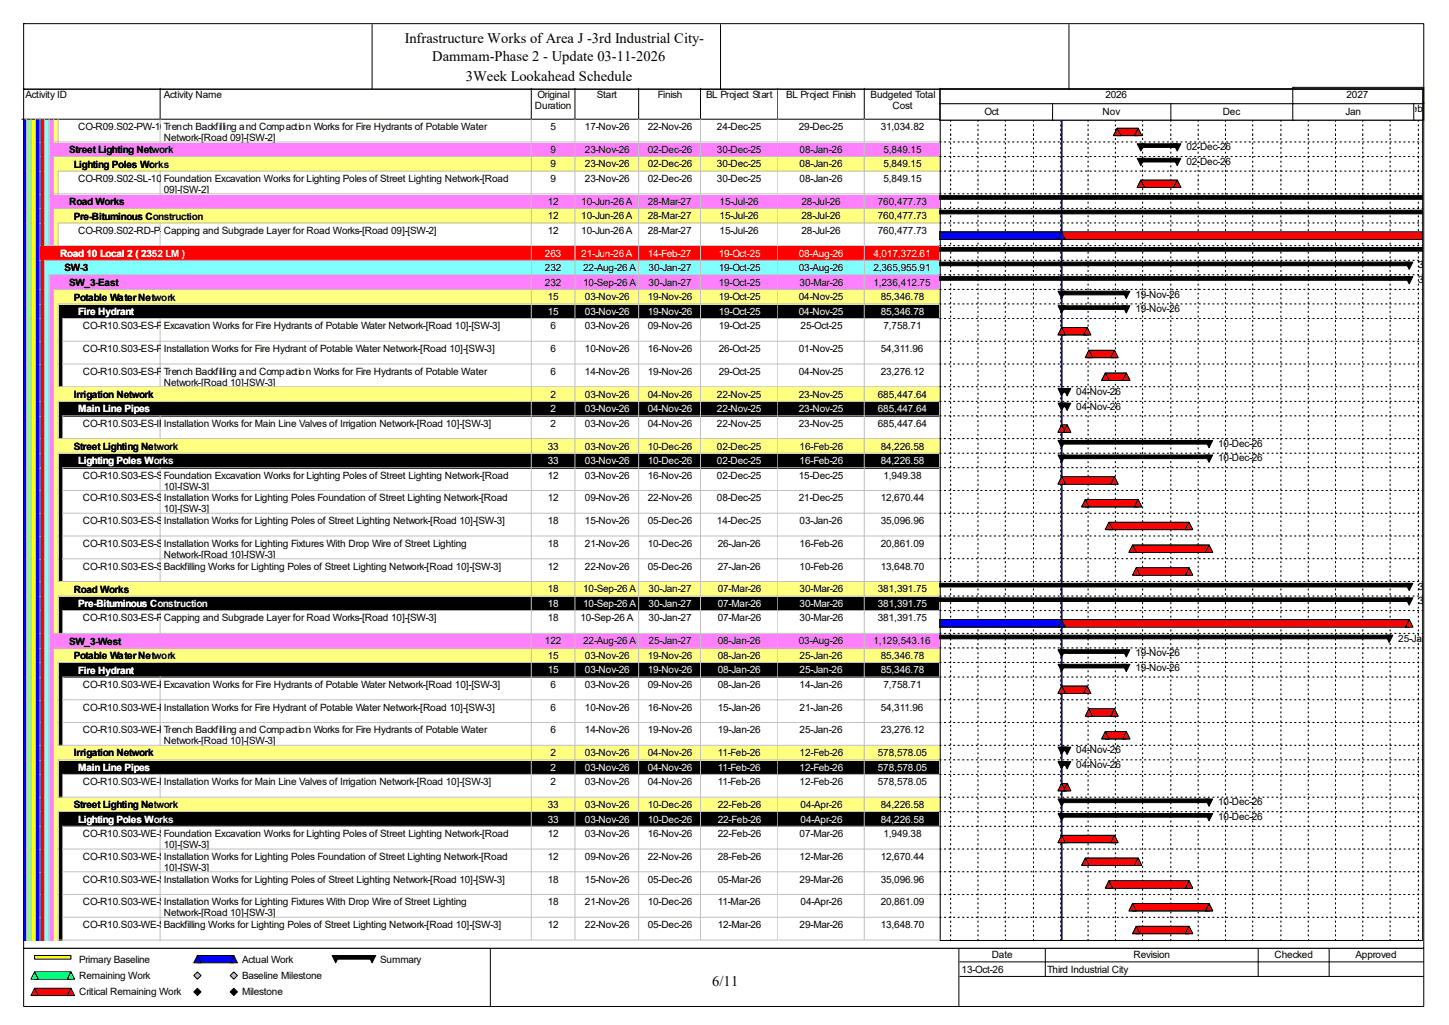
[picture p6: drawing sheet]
<svg xmlns="http://www.w3.org/2000/svg" width="420mm" height="297mm" viewBox="0 0 420 297" stroke-linecap="round" stroke-linejoin="round" font-family="sans-serif">
<defs><g id="words">
<g font-size="4.2">
<text x="117.3" y="12.4">Infrastructure Works of Area J -3rd Industrial City-</text>
<text x="125.3" y="17.7">Dammam-Phase 2 - Update 03-11-2026</text>
<text x="135" y="23.5">3Week Lookahead Schedule</text>
<text x="206.5" y="285.6">6/11</text>
</g>
<g font-size="2.9">
<text x="7.4" y="28.4">Activity ID</text>
<text x="47.5" y="28.4">Activity Name</text>
<text x="155.8" y="28.4">Original</text>
<text x="173" y="28.4">Start</text>
<text x="190.7" y="28.4">Finish</text>
<text x="204.6" y="28.4">BL Project Start</text>
<text x="227.8" y="28.4">BL Project Finish</text>
<text x="252.3" y="28.4">Budgeted Total</text>
<text x="320.4" y="28.4">2026</text>
<text x="390.3" y="28.4">2027</text>
<text x="155.1" y="31.6">Duration</text>
<text x="258.7" y="31.6">Cost</text>
<text x="285.3" y="33.2">Oct</text>
<text x="319.6" y="33.2">Nov</text>
<text x="354.4" y="33.2">Dec</text>
<text x="390" y="33.2">Jan</text>
<text x="407.7" y="32.4">Feb</text>
<text x="22.7" y="37.7">CO-R09.S02-PW-160</text>
<text x="47.5" y="37.7">Trench Backfilling and Compaction Works for Fire Hydrants of Potable Water</text>
<text x="47.5" y="40.9">Network-[Road 09]-[SW-2]</text>
<text x="159.6" y="37.7">5</text>
<text x="169.5" y="37.7">17-Nov-26</text>
<text x="187.7" y="37.7">22-Nov-26</text>
<text x="207.8" y="37.7">24-Dec-25</text>
<text x="231.5" y="37.7">29-Dec-25</text>
<text x="255.3" y="37.7">31,034.82</text>
<text x="20" y="44.4">Street Lighting Network</text>
<text x="159.6" y="44.3">9</text>
<text x="169.5" y="44.3">23-Nov-26</text>
<text x="187.7" y="44.3">02-Dec-26</text>
<text x="207.8" y="44.3">30-Dec-25</text>
<text x="231.8" y="44.3">08-Jan-26</text>
<text x="256" y="44.3">5,849.15</text>
<text x="343.9" y="43.5">02-Dec-26</text>
<text x="343.9" y="47.7">02-Dec-26</text>
<text x="21.4" y="48.6">Lighting Poles Works</text>
<text x="22.7" y="52.7">CO-R09.S02-SL-100Foundation Excavation Works for Lighting Poles of Street Lighting Network-[Road</text>
<text x="159.6" y="48.5">9</text>
<text x="159.6" y="52.7">9</text>
<text x="169.5" y="48.5">23-Nov-26</text>
<text x="169.5" y="52.7">23-Nov-26</text>
<text x="187.7" y="48.5">02-Dec-26</text>
<text x="187.7" y="52.7">02-Dec-26</text>
<text x="207.8" y="48.5">30-Dec-25</text>
<text x="207.8" y="52.7">30-Dec-25</text>
<text x="231.8" y="48.5">08-Jan-26</text>
<text x="231.8" y="52.7">08-Jan-26</text>
<text x="256" y="48.5">5,849.15</text>
<text x="256" y="52.7">5,849.15</text>
<text x="20" y="59.4">Road Works</text>
<text x="47.5" y="55.9">09]-[SW-2]</text>
<text x="158.7" y="59.3">12</text>
<text x="168.5" y="59.3">10-Jun-26 A</text>
<text x="187.7" y="59.3">28-Mar-27</text>
<text x="208.6" y="59.3">15-Jul-26</text>
<text x="232.3" y="59.3">28-Jul-26</text>
<text x="254.5" y="59.3">760,477.73</text>
<text x="21.4" y="63.6">Pre-Bituminous Construction</text>
<text x="158.7" y="63.5">12</text>
<text x="168.5" y="63.5">10-Jun-26 A</text>
<text x="187.7" y="63.5">28-Mar-27</text>
<text x="208.6" y="63.5">15-Jul-26</text>
<text x="232.3" y="63.5">28-Jul-26</text>
<text x="254.5" y="63.5">760,477.73</text>
<text x="22.7" y="67.8">CO-R09.S02-RD-P-100</text>
<text x="47.5" y="67.8">Capping and Subgrade Layer for Road Works-[Road 09]-[SW-2]</text>
<text x="158.7" y="67.8">12</text>
<text x="168.5" y="67.8">10-Jun-26 A</text>
<text x="187.7" y="67.8">28-Mar-27</text>
<text x="208.6" y="67.8">15-Jul-26</text>
<text x="232.3" y="67.8">28-Jul-26</text>
<text x="254.5" y="67.8">760,477.73</text>
<text x="411.1" y="77.8">30-Jan-2</text>
<text x="18.7" y="78.7">SW-3</text>
<text x="20" y="82.9">SW_3-East</text>
<text x="157.9" y="78.6">232</text>
<text x="157.9" y="82.8">232</text>
<text x="169" y="78.6">22-Aug-26 A</text>
<text x="169" y="82.8">10-Sep-26 A</text>
<text x="188" y="78.6">30-Jan-27</text>
<text x="188" y="82.8">30-Jan-27</text>
<text x="208.3" y="78.6">19-Oct-25</text>
<text x="208.3" y="82.8">19-Oct-25</text>
<text x="231.5" y="78.6">03-Aug-26</text>
<text x="231.8" y="82.8">30-Mar-26</text>
<text x="253.2" y="78.6">2,365,955.91</text>
<text x="253.2" y="82.8">1,236,412.75</text>
<text x="411.1" y="82">30-Jan-2</text>
<text x="21.4" y="87.1">Potable Water Network</text>
<text x="158.7" y="87">15</text>
<text x="169.5" y="87">03-Nov-26</text>
<text x="187.7" y="87">19-Nov-26</text>
<text x="208.3" y="87">19-Oct-25</text>
<text x="231.5" y="87">04-Nov-25</text>
<text x="255.3" y="87">85,346.78</text>
<text x="329.1" y="86.2">19-Nov-26</text>
<text x="24" y="95.5">CO-R10.S03-ES-PW-140</text>
<text x="47.5" y="95.5">Excavation Works for Fire Hydrants of Potable Water Network-[Road 10]-[SW-3]</text>
<text x="159.6" y="95.5">6</text>
<text x="169.5" y="95.5">03-Nov-26</text>
<text x="187.7" y="95.5">09-Nov-26</text>
<text x="208.3" y="95.5">19-Oct-25</text>
<text x="232" y="95.5">25-Oct-25</text>
<text x="256" y="95.5">7,758.71</text>
<text x="329.1" y="90.4">19-Nov-26</text>
<text x="24" y="102">CO-R10.S03-ES-PW-150</text>
<text x="47.5" y="102">Installation Works for Fire Hydrant of Potable Water Network-[Road 10]-[SW-3]</text>
<text x="159.6" y="102">6</text>
<text x="169.5" y="102">10-Nov-26</text>
<text x="187.7" y="102">16-Nov-26</text>
<text x="208.3" y="102">26-Oct-25</text>
<text x="231.5" y="102">01-Nov-25</text>
<text x="255.3" y="102">54,311.96</text>
<text x="24" y="108.6">CO-R10.S03-ES-PW-160</text>
<text x="47.5" y="108.6">Trench Backfilling and Compaction Works for Fire Hydrants of Potable Water</text>
<text x="47.5" y="111.8">Network-[Road 10]-[SW-3]</text>
<text x="159.6" y="108.6">6</text>
<text x="169.5" y="108.6">14-Nov-26</text>
<text x="187.7" y="108.6">19-Nov-26</text>
<text x="208.3" y="108.6">29-Oct-25</text>
<text x="231.5" y="108.6">04-Nov-25</text>
<text x="255.3" y="108.6">23,276.12</text>
<text x="21.4" y="115.3">Irrigation Network</text>
<text x="159.6" y="115.2">2</text>
<text x="169.5" y="115.2">03-Nov-26</text>
<text x="187.7" y="115.2">04-Nov-26</text>
<text x="207.8" y="115.2">22-Nov-25</text>
<text x="231.5" y="115.2">23-Nov-25</text>
<text x="254.5" y="115.2">685,447.64</text>
<text x="312" y="114.4">04-Nov-26</text>
<text x="312" y="118.7">04-Nov-26</text>
<text x="24" y="123.7">CO-R10.S03-ES-IR-120</text>
<text x="47.5" y="123.7">Installation Works for Main Line Valves of Irrigation Network-[Road 10]-[SW-3]</text>
<text x="159.6" y="123.7">2</text>
<text x="169.5" y="123.7">03-Nov-26</text>
<text x="187.7" y="123.7">04-Nov-26</text>
<text x="207.8" y="123.7">22-Nov-25</text>
<text x="231.5" y="123.7">23-Nov-25</text>
<text x="254.5" y="123.7">685,447.64</text>
<text x="21.4" y="130.3">Street Lighting Network</text>
<text x="158.7" y="130.3">33</text>
<text x="169.5" y="130.3">03-Nov-26</text>
<text x="187.7" y="130.3">10-Dec-26</text>
<text x="207.8" y="130.3">02-Dec-25</text>
<text x="231.8" y="130.3">16-Feb-26</text>
<text x="255.3" y="130.3">84,226.58</text>
<text x="353.1" y="129.5">10-Dec-26</text>
<text x="353.1" y="133.7">10-Dec-26</text>
<text x="24" y="138.7">CO-R10.S03-ES-SL-100</text>
<text x="47.5" y="138.7">Foundation Excavation Works for Lighting Poles of Street Lighting Network-[Road</text>
<text x="47.5" y="141.9">10]-[SW-3]</text>
<text x="158.7" y="138.7">12</text>
<text x="169.5" y="138.7">03-Nov-26</text>
<text x="187.7" y="138.7">16-Nov-26</text>
<text x="207.8" y="138.7">02-Dec-25</text>
<text x="231.5" y="138.7">15-Dec-25</text>
<text x="256" y="138.7">1,949.38</text>
<text x="24" y="145.3">CO-R10.S03-ES-SL-110</text>
<text x="47.5" y="145.3">Installation Works for Lighting Poles Foundation of Street Lighting Network-[Road</text>
<text x="47.5" y="148.5">10]-[SW-3]</text>
<text x="158.7" y="145.3">12</text>
<text x="169.5" y="145.3">09-Nov-26</text>
<text x="187.7" y="145.3">22-Nov-26</text>
<text x="207.8" y="145.3">08-Dec-25</text>
<text x="231.5" y="145.3">21-Dec-25</text>
<text x="255.3" y="145.3">12,670.44</text>
<text x="24" y="151.9">CO-R10.S03-ES-SL-120</text>
<text x="47.5" y="151.9">Installation Works for Lighting Poles of Street Lighting Network-[Road 10]-[SW-3]</text>
<text x="158.7" y="151.9">18</text>
<text x="169.5" y="151.9">15-Nov-26</text>
<text x="187.7" y="151.9">05-Dec-26</text>
<text x="207.8" y="151.9">14-Dec-25</text>
<text x="231.8" y="151.9">03-Jan-26</text>
<text x="255.3" y="151.9">35,096.96</text>
<text x="24" y="158.5">CO-R10.S03-ES-SL-130</text>
<text x="47.5" y="158.5">Installation Works for Lighting Fixtures With Drop Wire of Street Lighting</text>
<text x="47.5" y="161.6">Network-[Road 10]-[SW-3]</text>
<text x="158.7" y="158.5">18</text>
<text x="169.5" y="158.5">21-Nov-26</text>
<text x="187.7" y="158.5">10-Dec-26</text>
<text x="208.1" y="158.5">26-Jan-26</text>
<text x="231.8" y="158.5">16-Feb-26</text>
<text x="255.3" y="158.5">20,861.09</text>
<text x="24" y="165.1">CO-R10.S03-ES-SL-210</text>
<text x="47.5" y="165.1">Backfilling Works for Lighting Poles of Street Lighting Network-[Road 10]-[SW-3]</text>
<text x="158.7" y="165.1">12</text>
<text x="169.5" y="165.1">22-Nov-26</text>
<text x="187.7" y="165.1">05-Dec-26</text>
<text x="208.1" y="165.1">27-Jan-26</text>
<text x="231.8" y="165.1">10-Feb-26</text>
<text x="255.3" y="165.1">13,648.70</text>
<text x="21.4" y="171.7">Road Works</text>
<text x="158.7" y="171.7">18</text>
<text x="169" y="171.7">10-Sep-26 A</text>
<text x="188" y="171.7">30-Jan-27</text>
<text x="208.1" y="171.7">07-Mar-26</text>
<text x="231.8" y="171.7">30-Mar-26</text>
<text x="254.5" y="171.7">381,391.75</text>
<text x="411.1" y="170.9">30-Jan-2</text>
<text x="411.1" y="175.1">30-Jan-2</text>
<text x="24" y="180.1">CO-R10.S03-ES-RD-100</text>
<text x="47.5" y="180.1">Capping and Subgrade Layer for Road Works-[Road 10]-[SW-3]</text>
<text x="158.7" y="180.1">18</text>
<text x="168.2" y="180.1">10-Sep-26 A</text>
<text x="188" y="180.1">30-Jan-27</text>
<text x="208.1" y="180.1">07-Mar-26</text>
<text x="231.8" y="180.1">30-Mar-26</text>
<text x="254.5" y="180.1">381,391.75</text>
<text x="405.3" y="185.9">25-Jan-27</text>
<text x="20" y="186.8">SW_3-West</text>
<text x="21.4" y="191">Potable Water Network</text>
<text x="157.9" y="186.7">122</text>
<text x="158.7" y="190.9">15</text>
<text x="169" y="186.7">22-Aug-26 A</text>
<text x="169.5" y="190.9">03-Nov-26</text>
<text x="187.7" y="190.9">19-Nov-26</text>
<text x="188" y="186.7">25-Jan-27</text>
<text x="208.1" y="186.7">08-Jan-26</text>
<text x="208.1" y="190.9">08-Jan-26</text>
<text x="231.5" y="186.7">03-Aug-26</text>
<text x="231.8" y="190.9">25-Jan-26</text>
<text x="253.2" y="186.7">1,129,543.16</text>
<text x="255.3" y="190.9">85,346.78</text>
<text x="329.1" y="190.1">19-Nov-26</text>
<text x="329.1" y="194.3">19-Nov-26</text>
<text x="24" y="199.3">CO-R10.S03-WE-PW-140</text>
<text x="47.5" y="199.3">Excavation Works for Fire Hydrants of Potable Water Network-[Road 10]-[SW-3]</text>
<text x="159.6" y="199.3">6</text>
<text x="169.5" y="199.3">03-Nov-26</text>
<text x="187.7" y="199.3">09-Nov-26</text>
<text x="208.1" y="199.3">08-Jan-26</text>
<text x="231.8" y="199.3">14-Jan-26</text>
<text x="256" y="199.3">7,758.71</text>
<text x="24" y="206">CO-R10.S03-WE-PW-150</text>
<text x="47.5" y="206">Installation Works for Fire Hydrant of Potable Water Network-[Road 10]-[SW-3]</text>
<text x="159.6" y="206">6</text>
<text x="169.5" y="206">10-Nov-26</text>
<text x="187.7" y="206">16-Nov-26</text>
<text x="208.1" y="206">15-Jan-26</text>
<text x="231.8" y="206">21-Jan-26</text>
<text x="255.3" y="206">54,311.96</text>
<text x="24" y="212.5">CO-R10.S03-WE-PW-160</text>
<text x="47.5" y="212.5">Trench Backfilling and Compaction Works for Fire Hydrants of Potable Water</text>
<text x="47.5" y="215.7">Network-[Road 10]-[SW-3]</text>
<text x="159.6" y="212.5">6</text>
<text x="169.5" y="212.5">14-Nov-26</text>
<text x="187.7" y="212.5">19-Nov-26</text>
<text x="208.1" y="212.5">19-Jan-26</text>
<text x="231.8" y="212.5">25-Jan-26</text>
<text x="255.3" y="212.5">23,276.12</text>
<text x="21.4" y="219.2">Irrigation Network</text>
<text x="159.6" y="219.1">2</text>
<text x="169.5" y="219.1">03-Nov-26</text>
<text x="187.7" y="219.1">04-Nov-26</text>
<text x="208.1" y="219.1">11-Feb-26</text>
<text x="231.8" y="219.1">12-Feb-26</text>
<text x="254.5" y="219.1">578,578.05</text>
<text x="312" y="218.3">04-Nov-26</text>
<text x="24" y="227.5">CO-R10.S03-WE-IR-120</text>
<text x="47.5" y="227.5">Installation Works for Main Line Valves of Irrigation Network-[Road 10]-[SW-3]</text>
<text x="159.6" y="227.5">2</text>
<text x="169.5" y="227.5">03-Nov-26</text>
<text x="187.7" y="227.5">04-Nov-26</text>
<text x="208.1" y="227.5">11-Feb-26</text>
<text x="231.8" y="227.5">12-Feb-26</text>
<text x="254.5" y="227.5">578,578.05</text>
<text x="312" y="222.5">04-Nov-26</text>
<text x="353.1" y="233.3">10-Dec-26</text>
<text x="21.4" y="234.2">Street Lighting Network</text>
<text x="158.7" y="234.1">33</text>
<text x="169.5" y="234.1">03-Nov-26</text>
<text x="187.7" y="234.1">10-Dec-26</text>
<text x="208.1" y="234.1">22-Feb-26</text>
<text x="232" y="234.1">04-Apr-26</text>
<text x="255.3" y="234.1">84,226.58</text>
<text x="353.1" y="237.6">10-Dec-26</text>
<text x="24" y="242.6">CO-R10.S03-WE-SL-100</text>
<text x="47.5" y="242.6">Foundation Excavation Works for Lighting Poles of Street Lighting Network-[Road</text>
<text x="47.5" y="245.7">10]-[SW-3]</text>
<text x="158.7" y="242.6">12</text>
<text x="169.5" y="242.6">03-Nov-26</text>
<text x="187.7" y="242.6">16-Nov-26</text>
<text x="208.1" y="242.6">22-Feb-26</text>
<text x="231.8" y="242.6">07-Mar-26</text>
<text x="256" y="242.6">1,949.38</text>
<text x="24" y="249.2">CO-R10.S03-WE-SL-110</text>
<text x="47.5" y="249.2">Installation Works for Lighting Poles Foundation of Street Lighting Network-[Road</text>
<text x="158.7" y="249.2">12</text>
<text x="169.5" y="249.2">09-Nov-26</text>
<text x="187.7" y="249.2">22-Nov-26</text>
<text x="208.1" y="249.2">28-Feb-26</text>
<text x="231.8" y="249.2">12-Mar-26</text>
<text x="255.3" y="249.2">12,670.44</text>
<text x="24" y="255.8">CO-R10.S03-WE-SL-120</text>
<text x="47.5" y="252.3">10]-[SW-3]</text>
<text x="47.5" y="255.8">Installation Works for Lighting Poles of Street Lighting Network-[Road 10]-[SW-3]</text>
<text x="158.7" y="255.8">18</text>
<text x="169.5" y="255.8">15-Nov-26</text>
<text x="187.7" y="255.8">05-Dec-26</text>
<text x="208.1" y="255.8">05-Mar-26</text>
<text x="231.8" y="255.8">29-Mar-26</text>
<text x="255.3" y="255.8">35,096.96</text>
<text x="24" y="262.3">CO-R10.S03-WE-SL-130</text>
<text x="47.5" y="262.3">Installation Works for Lighting Fixtures With Drop Wire of Street Lighting</text>
<text x="158.7" y="262.3">18</text>
<text x="169.5" y="262.3">21-Nov-26</text>
<text x="187.7" y="262.3">10-Dec-26</text>
<text x="208.1" y="262.3">11-Mar-26</text>
<text x="232" y="262.3">04-Apr-26</text>
<text x="255.3" y="262.3">20,861.09</text>
<text x="24" y="268.9">CO-R10.S03-WE-SL-210</text>
<text x="47.5" y="265.5">Network-[Road 10]-[SW-3]</text>
<text x="47.5" y="268.9">Backfilling Works for Lighting Poles of Street Lighting Network-[Road 10]-[SW-3]</text>
<text x="158.7" y="268.9">12</text>
<text x="169.5" y="268.9">22-Nov-26</text>
<text x="187.7" y="268.9">05-Dec-26</text>
<text x="208.1" y="268.9">12-Mar-26</text>
<text x="231.8" y="268.9">29-Mar-26</text>
<text x="255.3" y="268.9">13,648.70</text>
<text x="22.9" y="279">Primary Baseline</text>
<text x="70.1" y="279">Actual Work</text>
<text x="110.2" y="279">Summary</text>
<text x="278.7" y="281.9">13-Oct-26</text>
<text x="287.4" y="277.7">Date</text>
<text x="303.5" y="281.9">Third Industrial City</text>
<text x="328.5" y="277.7">Revision</text>
<text x="369.4" y="277.7">Checked</text>
<text x="392.9" y="277.7">Approved</text>
<text x="22.9" y="283.7">Remaining Work</text>
<text x="70.1" y="283.7">Baseline Milestone</text>
<text x="22.9" y="288.5">Critical Remaining Work</text>
<text x="70.1" y="288.5">Milestone</text>
</g>
<g font-size="2.9" fill="#fff">
<text x="17.4" y="74.4">Road 10 Local 2 ( 2352 LM )</text>
<text x="157.9" y="74.3">263</text>
<text x="168.5" y="74.3">21-Jun-26 A</text>
<text x="187.7" y="74.3">14-Feb-27</text>
<text x="208.3" y="74.3">19-Oct-25</text>
<text x="231.5" y="74.3">08-Aug-26</text>
<text x="253.2" y="74.3">4,017,372.61</text>
<text x="22.7" y="91.3">Fire Hydrant</text>
<text x="158.7" y="91.2">15</text>
<text x="169.5" y="91.2">03-Nov-26</text>
<text x="187.7" y="91.2">19-Nov-26</text>
<text x="208.3" y="91.2">19-Oct-25</text>
<text x="231.5" y="91.2">04-Nov-25</text>
<text x="255.3" y="91.2">85,346.78</text>
<text x="22.7" y="119.5">Main Line Pipes</text>
<text x="159.6" y="119.4">2</text>
<text x="169.5" y="119.4">03-Nov-26</text>
<text x="187.7" y="119.4">04-Nov-26</text>
<text x="207.8" y="119.4">22-Nov-25</text>
<text x="231.5" y="119.4">23-Nov-25</text>
<text x="254.5" y="119.4">685,447.64</text>
<text x="22.7" y="134.5">Lighting Poles Works</text>
<text x="158.7" y="134.5">33</text>
<text x="169.5" y="134.5">03-Nov-26</text>
<text x="187.7" y="134.5">10-Dec-26</text>
<text x="207.8" y="134.5">02-Dec-25</text>
<text x="231.8" y="134.5">16-Feb-26</text>
<text x="255.3" y="134.5">84,226.58</text>
<text x="22.7" y="175.9">Pre-Bituminous Construction</text>
<text x="158.7" y="175.9">18</text>
<text x="169" y="175.9">10-Sep-26 A</text>
<text x="188" y="175.9">30-Jan-27</text>
<text x="208.1" y="175.9">07-Mar-26</text>
<text x="231.8" y="175.9">30-Mar-26</text>
<text x="254.5" y="175.9">381,391.75</text>
<text x="22.7" y="195.2">Fire Hydrant</text>
<text x="158.7" y="195.1">15</text>
<text x="169.5" y="195.1">03-Nov-26</text>
<text x="187.7" y="195.1">19-Nov-26</text>
<text x="208.1" y="195.1">08-Jan-26</text>
<text x="231.8" y="195.1">25-Jan-26</text>
<text x="255.3" y="195.1">85,346.78</text>
<text x="22.7" y="223.4">Main Line Pipes</text>
<text x="159.6" y="223.4">2</text>
<text x="169.5" y="223.4">03-Nov-26</text>
<text x="187.7" y="223.4">04-Nov-26</text>
<text x="208.1" y="223.4">11-Feb-26</text>
<text x="231.8" y="223.4">12-Feb-26</text>
<text x="254.5" y="223.4">578,578.05</text>
<text x="22.7" y="238.5">Lighting Poles Works</text>
<text x="158.7" y="238.4">33</text>
<text x="169.5" y="238.4">03-Nov-26</text>
<text x="187.7" y="238.4">10-Dec-26</text>
<text x="208.1" y="238.4">22-Feb-26</text>
<text x="232" y="238.4">04-Apr-26</text>
<text x="255.3" y="238.4">84,226.58</text>
</g>
</g></defs>
<path d="M46.4 25.6v8.9h-40.1" fill="none" stroke="#000" stroke-width=".29"/>
<path d="M46.7 25.6h107.6v9.2h-107.6z" fill="#fff"/>
<path d="M154 25.6v8.9h-107.6" fill="none" stroke="#000" stroke-width=".29"/>
<path d="M154.3 25.6h12.6v9.2h-12.6z" fill="#fff"/>
<path d="M166.7 25.6v8.9h-12.7" fill="none" stroke="#000" stroke-width=".29"/>
<path d="M166.9 25.6h18.5v9.2h-18.5z" fill="#fff"/>
<path d="M185.1 25.6v8.9h-18.4" fill="none" stroke="#000" stroke-width=".29"/>
<path d="M185.4 25.6h17.9v9.2h-17.9z" fill="#fff"/>
<path d="M203 25.6v8.9h-17.9" fill="none" stroke="#000" stroke-width=".29"/>
<path d="M203.3 25.6h22.4v9.2h-22.4z" fill="#fff"/>
<path d="M225.5 25.6v8.9h-22.5" fill="none" stroke="#000" stroke-width=".29"/>
<path d="M225.7 25.6h25.1v9.2h-25.1z" fill="#fff"/>
<path d="M250.5 25.6v8.9h-25" fill="none" stroke="#000" stroke-width=".29"/>
<path d="M250.8 25.6h21.9v9.2h-21.9z" fill="#fff"/>
<path d="M272.4 25.6v8.9h-21.9" fill="none" stroke="#000" stroke-width=".29"/>
<path d="M6.6 34.8h1.3v6.6h-1.3z" fill="#00f"/>
<path d="M7.6 34.5v6.9" fill="none" stroke="#c0c0c0" stroke-width=".29"/>
<path d="M7.9 34.8h1.3v6.6h-1.3z" fill="#80ff80"/>
<path d="M9 34.5v6.9" fill="none" stroke="#c0c0c0" stroke-width=".29"/>
<path d="M9.2 34.8h1.3v6.6h-1.3z" fill="#ff0"/>
<path d="M10.3 34.5v6.9" fill="none" stroke="#c0c0c0" stroke-width=".29"/>
<path d="M10.5 34.8h1.4v6.6h-1.4z" fill="#00f"/>
<path d="M11.6 34.5v6.9" fill="none" stroke="#c0c0c0" stroke-width=".29"/>
<path d="M11.9 34.8h1.3v6.6h-1.3z" fill="#f00"/>
<path d="M12.9 34.5v6.9" fill="none" stroke="#c0c0c0" stroke-width=".29"/>
<path d="M13.2 34.8h1.3v6.6h-1.3z" fill="#80ffff"/>
<path d="M14.2 34.5v6.9" fill="none" stroke="#c0c0c0" stroke-width=".29"/>
<path d="M14.5 34.8h1.3v6.6h-1.3z" fill="#ff80ff"/>
<path d="M15.6 34.5v6.9" fill="none" stroke="#c0c0c0" stroke-width=".29"/>
<path d="M15.8 34.8h1.3v6.6h-1.3z" fill="#ffff80"/>
<path d="M16.9 34.5v6.9M15.6 41.1h1.5" fill="none" stroke="#c0c0c0" stroke-width=".29"/>
<path d="M17.1 34.8h29.6v6.6h-29.6z" fill="#fff"/>
<path d="M46.4 34.5v6.9M16.9 41.1h29.8" fill="none" stroke="#c0c0c0" stroke-width=".29"/>
<path d="M46.7 34.8h107.6v6.6h-107.6z" fill="#fff"/>
<path d="M154 34.5v6.6h-107.3" fill="none" stroke="#c0c0c0" stroke-width=".29"/>
<path d="M154.3 34.8h12.6v6.6h-12.6z" fill="#fff"/>
<path d="M166.7 34.5v6.6h-12.4" fill="none" stroke="#c0c0c0" stroke-width=".29"/>
<path d="M166.9 34.8h18.5v6.6h-18.5z" fill="#fff"/>
<path d="M185.1 34.5v6.6h-18.2" fill="none" stroke="#c0c0c0" stroke-width=".29"/>
<path d="M185.4 34.8h17.9v6.6h-17.9z" fill="#fff"/>
<path d="M203 34.5v6.6h-17.6" fill="none" stroke="#c0c0c0" stroke-width=".29"/>
<path d="M203.3 34.8h22.4v6.6h-22.4z" fill="#fff"/>
<path d="M225.5 34.5v6.6h-22.2" fill="none" stroke="#c0c0c0" stroke-width=".29"/>
<path d="M225.7 34.8h25.1v6.6h-25.1z" fill="#fff"/>
<path d="M250.5 34.5v6.6h-24.8" fill="none" stroke="#c0c0c0" stroke-width=".29"/>
<path d="M250.8 34.8h21.9v6.6h-21.9z" fill="#fff"/>
<path d="M272.4 34.5v6.6h-21.6" fill="none" stroke="#c0c0c0" stroke-width=".29"/>
<path d="M6.6 41.4h1.3v4.2h-1.3z" fill="#00f"/>
<path d="M7.6 41.1v4.5" fill="none" stroke="#c0c0c0" stroke-width=".29"/>
<path d="M7.9 41.4h1.3v4.2h-1.3z" fill="#80ff80"/>
<path d="M9 41.1v4.5" fill="none" stroke="#c0c0c0" stroke-width=".29"/>
<path d="M9.2 41.4h1.3v4.2h-1.3z" fill="#ff0"/>
<path d="M10.3 41.1v4.5" fill="none" stroke="#c0c0c0" stroke-width=".29"/>
<path d="M10.5 41.4h1.4v4.2h-1.4z" fill="#00f"/>
<path d="M11.6 41.1v4.5" fill="none" stroke="#c0c0c0" stroke-width=".29"/>
<path d="M11.9 41.4h1.3v4.2h-1.3z" fill="#f00"/>
<path d="M12.9 41.1v4.5" fill="none" stroke="#c0c0c0" stroke-width=".29"/>
<path d="M13.2 41.4h1.3v4.2h-1.3z" fill="#80ffff"/>
<path d="M14.2 41.1v4.5" fill="none" stroke="#c0c0c0" stroke-width=".29"/>
<path d="M14.5 41.4h32.2v4.2h-32.2z" fill="#ff80ff"/>
<path d="M15.6 45.4h31.1" fill="none" stroke="#c0c0c0" stroke-width=".29"/>
<path d="M46.7 41.4h107.6v4.2h-107.6z" fill="#ff80ff"/>
<path d="M154 41.1v4.3h-107.3" fill="none" stroke="#c0c0c0" stroke-width=".29"/>
<path d="M154.3 41.4h12.6v4.2h-12.6z" fill="#ff80ff"/>
<path d="M166.7 41.1v4.3h-12.4" fill="none" stroke="#c0c0c0" stroke-width=".29"/>
<path d="M166.9 41.4h18.5v4.2h-18.5z" fill="#ff80ff"/>
<path d="M185.1 41.1v4.3h-18.2" fill="none" stroke="#c0c0c0" stroke-width=".29"/>
<path d="M185.4 41.4h17.9v4.2h-17.9z" fill="#ff80ff"/>
<path d="M203 41.1v4.3h-17.6" fill="none" stroke="#c0c0c0" stroke-width=".29"/>
<path d="M203.3 41.4h22.4v4.2h-22.4z" fill="#ff80ff"/>
<path d="M225.5 41.1v4.3h-22.2" fill="none" stroke="#c0c0c0" stroke-width=".29"/>
<path d="M225.7 41.4h25.1v4.2h-25.1z" fill="#ff80ff"/>
<path d="M250.5 41.1v4.3h-24.8" fill="none" stroke="#c0c0c0" stroke-width=".29"/>
<path d="M250.8 41.4h21.9v4.2h-21.9z" fill="#ff80ff"/>
<path d="M272.4 41.1v4.3h-21.6" fill="none" stroke="#c0c0c0" stroke-width=".29"/>
<path d="M6.6 45.6h1.3v4.2h-1.3z" fill="#00f"/>
<path d="M7.6 45.4v4.4" fill="none" stroke="#c0c0c0" stroke-width=".29"/>
<path d="M7.9 45.6h1.3v4.2h-1.3z" fill="#80ff80"/>
<path d="M9 45.4v4.4" fill="none" stroke="#c0c0c0" stroke-width=".29"/>
<path d="M9.2 45.6h1.3v4.2h-1.3z" fill="#ff0"/>
<path d="M10.3 45.4v4.4" fill="none" stroke="#c0c0c0" stroke-width=".29"/>
<path d="M10.5 45.6h1.4v4.2h-1.4z" fill="#00f"/>
<path d="M11.6 45.4v4.4" fill="none" stroke="#c0c0c0" stroke-width=".29"/>
<path d="M11.9 45.6h1.3v4.2h-1.3z" fill="#f00"/>
<path d="M12.9 45.4v4.4" fill="none" stroke="#c0c0c0" stroke-width=".29"/>
<path d="M13.2 45.6h1.3v4.2h-1.3z" fill="#80ffff"/>
<path d="M14.2 45.4v4.4" fill="none" stroke="#c0c0c0" stroke-width=".29"/>
<path d="M14.5 45.6h1.3v4.2h-1.3z" fill="#ff80ff"/>
<path d="M15.6 45.4v4.4" fill="none" stroke="#c0c0c0" stroke-width=".29"/>
<path d="M15.8 45.6h30.9v4.2h-30.9z" fill="#ffff80"/>
<path d="M16.9 49.6h29.8" fill="none" stroke="#c0c0c0" stroke-width=".29"/>
<path d="M46.7 45.6h107.6v4.2h-107.6z" fill="#ffff80"/>
<path d="M154 45.4v4.2h-107.3" fill="none" stroke="#c0c0c0" stroke-width=".29"/>
<path d="M154.3 45.6h12.6v4.2h-12.6z" fill="#ffff80"/>
<path d="M166.7 45.4v4.2h-12.4" fill="none" stroke="#c0c0c0" stroke-width=".29"/>
<path d="M166.9 45.6h18.5v4.2h-18.5z" fill="#ffff80"/>
<path d="M185.1 45.4v4.2h-18.2" fill="none" stroke="#c0c0c0" stroke-width=".29"/>
<path d="M185.4 45.6h17.9v4.2h-17.9z" fill="#ffff80"/>
<path d="M203 45.4v4.2h-17.6" fill="none" stroke="#c0c0c0" stroke-width=".29"/>
<path d="M203.3 45.6h22.4v4.2h-22.4z" fill="#ffff80"/>
<path d="M225.5 45.4v4.2h-22.2" fill="none" stroke="#c0c0c0" stroke-width=".29"/>
<path d="M225.7 45.6h25.1v4.2h-25.1z" fill="#ffff80"/>
<path d="M250.5 45.4v4.2h-24.8" fill="none" stroke="#c0c0c0" stroke-width=".29"/>
<path d="M250.8 45.6h21.9v4.2h-21.9z" fill="#ffff80"/>
<path d="M272.4 45.4v4.2h-21.6" fill="none" stroke="#c0c0c0" stroke-width=".29"/>
<path d="M6.6 49.8h1.3v6.6h-1.3z" fill="#00f"/>
<path d="M7.6 49.6v6.8" fill="none" stroke="#c0c0c0" stroke-width=".29"/>
<path d="M7.9 49.8h1.3v6.6h-1.3z" fill="#80ff80"/>
<path d="M9 49.6v6.8" fill="none" stroke="#c0c0c0" stroke-width=".29"/>
<path d="M9.2 49.8h1.3v6.6h-1.3z" fill="#ff0"/>
<path d="M10.3 49.6v6.8" fill="none" stroke="#c0c0c0" stroke-width=".29"/>
<path d="M10.5 49.8h1.4v6.6h-1.4z" fill="#00f"/>
<path d="M11.6 49.6v6.8" fill="none" stroke="#c0c0c0" stroke-width=".29"/>
<path d="M11.9 49.8h1.3v6.6h-1.3z" fill="#f00"/>
<path d="M12.9 49.6v6.8" fill="none" stroke="#c0c0c0" stroke-width=".29"/>
<path d="M13.2 49.8h1.3v6.6h-1.3z" fill="#80ffff"/>
<path d="M14.2 49.6v6.8" fill="none" stroke="#c0c0c0" stroke-width=".29"/>
<path d="M14.5 49.8h1.3v6.6h-1.3z" fill="#ff80ff"/>
<path d="M15.6 49.6v6.8" fill="none" stroke="#c0c0c0" stroke-width=".29"/>
<path d="M15.8 49.8h1.3v6.6h-1.3z" fill="#ffff80"/>
<path d="M15.6 56.2h1.5M16.9 49.6v6.8" fill="none" stroke="#c0c0c0" stroke-width=".29"/>
<path d="M17.1 49.8h29.6v6.6h-29.6z" fill="#fff"/>
<path d="M16.9 56.2h29.8M46.4 49.6v6.8" fill="none" stroke="#c0c0c0" stroke-width=".29"/>
<path d="M46.7 49.8h107.6v6.6h-107.6z" fill="#fff"/>
<path d="M154 49.6v6.6h-107.3" fill="none" stroke="#c0c0c0" stroke-width=".29"/>
<path d="M154.3 49.8h12.6v6.6h-12.6z" fill="#fff"/>
<path d="M166.7 49.6v6.6h-12.4" fill="none" stroke="#c0c0c0" stroke-width=".29"/>
<path d="M166.9 49.8h18.5v6.6h-18.5z" fill="#fff"/>
<path d="M185.1 49.6v6.6h-18.2" fill="none" stroke="#c0c0c0" stroke-width=".29"/>
<path d="M185.4 49.8h17.9v6.6h-17.9z" fill="#fff"/>
<path d="M203 49.6v6.6h-17.6" fill="none" stroke="#c0c0c0" stroke-width=".29"/>
<path d="M203.3 49.8h22.4v6.6h-22.4z" fill="#fff"/>
<path d="M225.5 49.6v6.6h-22.2" fill="none" stroke="#c0c0c0" stroke-width=".29"/>
<path d="M225.7 49.8h25.1v6.6h-25.1z" fill="#fff"/>
<path d="M250.5 49.6v6.6h-24.8" fill="none" stroke="#c0c0c0" stroke-width=".29"/>
<path d="M250.8 49.8h21.9v6.6h-21.9z" fill="#fff"/>
<path d="M272.4 49.6v6.6h-21.6" fill="none" stroke="#c0c0c0" stroke-width=".29"/>
<path d="M6.6 56.4h1.3v4.3h-1.3z" fill="#00f"/>
<path d="M7.6 56.2v4.4" fill="none" stroke="#c0c0c0" stroke-width=".29"/>
<path d="M7.9 56.4h1.3v4.3h-1.3z" fill="#80ff80"/>
<path d="M9 56.2v4.4" fill="none" stroke="#c0c0c0" stroke-width=".29"/>
<path d="M9.2 56.4h1.3v4.3h-1.3z" fill="#ff0"/>
<path d="M10.3 56.2v4.4" fill="none" stroke="#c0c0c0" stroke-width=".29"/>
<path d="M10.5 56.4h1.4v4.3h-1.4z" fill="#00f"/>
<path d="M11.6 56.2v4.4" fill="none" stroke="#c0c0c0" stroke-width=".29"/>
<path d="M11.9 56.4h1.3v4.3h-1.3z" fill="#f00"/>
<path d="M12.9 56.2v4.4" fill="none" stroke="#c0c0c0" stroke-width=".29"/>
<path d="M13.2 56.4h1.3v4.3h-1.3z" fill="#80ffff"/>
<path d="M14.2 56.2v4.4" fill="none" stroke="#c0c0c0" stroke-width=".29"/>
<path d="M14.5 56.4h32.2v4.3h-32.2z" fill="#ff80ff"/>
<path d="M15.6 60.4h31.1" fill="none" stroke="#c0c0c0" stroke-width=".29"/>
<path d="M46.7 56.4h107.6v4.3h-107.6z" fill="#ff80ff"/>
<path d="M154 56.2v4.2h-107.3" fill="none" stroke="#c0c0c0" stroke-width=".29"/>
<path d="M154.3 56.4h12.6v4.3h-12.6z" fill="#ff80ff"/>
<path d="M166.7 56.2v4.2h-12.4" fill="none" stroke="#c0c0c0" stroke-width=".29"/>
<path d="M166.9 56.4h18.5v4.3h-18.5z" fill="#ff80ff"/>
<path d="M185.1 56.2v4.2h-18.2" fill="none" stroke="#c0c0c0" stroke-width=".29"/>
<path d="M185.4 56.4h17.9v4.3h-17.9z" fill="#ff80ff"/>
<path d="M203 56.2v4.2h-17.6" fill="none" stroke="#c0c0c0" stroke-width=".29"/>
<path d="M203.3 56.4h22.4v4.3h-22.4z" fill="#ff80ff"/>
<path d="M225.5 56.2v4.2h-22.2" fill="none" stroke="#c0c0c0" stroke-width=".29"/>
<path d="M225.7 56.4h25.1v4.3h-25.1z" fill="#ff80ff"/>
<path d="M250.5 56.2v4.2h-24.8" fill="none" stroke="#c0c0c0" stroke-width=".29"/>
<path d="M250.8 56.4h21.9v4.3h-21.9z" fill="#ff80ff"/>
<path d="M272.4 56.2v4.2h-21.6" fill="none" stroke="#c0c0c0" stroke-width=".29"/>
<path d="M6.6 60.7h1.3v4.2h-1.3z" fill="#00f"/>
<path d="M7.6 60.4v4.5" fill="none" stroke="#c0c0c0" stroke-width=".29"/>
<path d="M7.9 60.7h1.3v4.2h-1.3z" fill="#80ff80"/>
<path d="M9 60.4v4.5" fill="none" stroke="#c0c0c0" stroke-width=".29"/>
<path d="M9.2 60.7h1.3v4.2h-1.3z" fill="#ff0"/>
<path d="M10.3 60.4v4.5" fill="none" stroke="#c0c0c0" stroke-width=".29"/>
<path d="M10.5 60.7h1.4v4.2h-1.4z" fill="#00f"/>
<path d="M11.6 60.4v4.5" fill="none" stroke="#c0c0c0" stroke-width=".29"/>
<path d="M11.9 60.7h1.3v4.2h-1.3z" fill="#f00"/>
<path d="M12.9 60.4v4.5" fill="none" stroke="#c0c0c0" stroke-width=".29"/>
<path d="M13.2 60.7h1.3v4.2h-1.3z" fill="#80ffff"/>
<path d="M14.2 60.4v4.5" fill="none" stroke="#c0c0c0" stroke-width=".29"/>
<path d="M14.5 60.7h1.3v4.2h-1.3z" fill="#ff80ff"/>
<path d="M15.6 60.4v4.5" fill="none" stroke="#c0c0c0" stroke-width=".29"/>
<path d="M15.8 60.7h30.9v4.2h-30.9z" fill="#ffff80"/>
<path d="M16.9 64.6h29.8" fill="none" stroke="#c0c0c0" stroke-width=".29"/>
<path d="M46.7 60.7h107.6v4.2h-107.6z" fill="#ffff80"/>
<path d="M154 60.4v4.2h-107.3" fill="none" stroke="#c0c0c0" stroke-width=".29"/>
<path d="M154.3 60.7h12.6v4.2h-12.6z" fill="#ffff80"/>
<path d="M166.7 60.4v4.2h-12.4" fill="none" stroke="#c0c0c0" stroke-width=".29"/>
<path d="M166.9 60.7h18.5v4.2h-18.5z" fill="#ffff80"/>
<path d="M185.1 60.4v4.2h-18.2" fill="none" stroke="#c0c0c0" stroke-width=".29"/>
<path d="M185.4 60.7h17.9v4.2h-17.9z" fill="#ffff80"/>
<path d="M203 60.4v4.2h-17.6" fill="none" stroke="#c0c0c0" stroke-width=".29"/>
<path d="M203.3 60.7h22.4v4.2h-22.4z" fill="#ffff80"/>
<path d="M225.5 60.4v4.2h-22.2" fill="none" stroke="#c0c0c0" stroke-width=".29"/>
<path d="M225.7 60.7h25.1v4.2h-25.1z" fill="#ffff80"/>
<path d="M250.5 60.4v4.2h-24.8" fill="none" stroke="#c0c0c0" stroke-width=".29"/>
<path d="M250.8 60.7h21.9v4.2h-21.9z" fill="#ffff80"/>
<path d="M272.4 60.4v4.2h-21.6" fill="none" stroke="#c0c0c0" stroke-width=".29"/>
<path d="M6.6 64.9h1.3v6.6h-1.3z" fill="#00f"/>
<path d="M7.6 64.6v6.9" fill="none" stroke="#c0c0c0" stroke-width=".29"/>
<path d="M7.9 64.9h1.3v6.6h-1.3z" fill="#80ff80"/>
<path d="M9 64.6v6.9" fill="none" stroke="#c0c0c0" stroke-width=".29"/>
<path d="M9.2 64.9h1.3v6.6h-1.3z" fill="#ff0"/>
<path d="M10.3 64.6v6.9" fill="none" stroke="#c0c0c0" stroke-width=".29"/>
<path d="M10.5 64.9h1.4v6.6h-1.4z" fill="#00f"/>
<path d="M11.6 64.6v6.9" fill="none" stroke="#c0c0c0" stroke-width=".29"/>
<path d="M11.9 64.9h1.3v6.6h-1.3z" fill="#f00"/>
<path d="M12.9 64.6v6.9" fill="none" stroke="#c0c0c0" stroke-width=".29"/>
<path d="M13.2 64.9h1.3v6.6h-1.3z" fill="#80ffff"/>
<path d="M12.9 71.2h1.6M14.2 64.6v6.9" fill="none" stroke="#c0c0c0" stroke-width=".29"/>
<path d="M14.5 64.9h1.3v6.6h-1.3z" fill="#ff80ff"/>
<path d="M14.2 71.2h1.6M15.6 64.6v6.9" fill="none" stroke="#c0c0c0" stroke-width=".29"/>
<path d="M15.8 64.9h1.3v6.6h-1.3z" fill="#ffff80"/>
<path d="M15.6 71.2h1.5M16.9 64.6v6.9" fill="none" stroke="#c0c0c0" stroke-width=".29"/>
<path d="M17.1 64.9h29.6v6.6h-29.6z" fill="#fff"/>
<path d="M16.9 71.2h29.8M46.4 64.6v6.9" fill="none" stroke="#c0c0c0" stroke-width=".29"/>
<path d="M46.7 64.9h107.6v6.6h-107.6z" fill="#fff"/>
<path d="M154 64.6v6.6h-107.3" fill="none" stroke="#c0c0c0" stroke-width=".29"/>
<path d="M154.3 64.9h12.6v6.6h-12.6z" fill="#fff"/>
<path d="M166.7 64.6v6.6h-12.4" fill="none" stroke="#c0c0c0" stroke-width=".29"/>
<path d="M166.9 64.9h18.5v6.6h-18.5z" fill="#fff"/>
<path d="M185.1 64.6v6.6h-18.2" fill="none" stroke="#c0c0c0" stroke-width=".29"/>
<path d="M185.4 64.9h17.9v6.6h-17.9z" fill="#fff"/>
<path d="M203 64.6v6.6h-17.6" fill="none" stroke="#c0c0c0" stroke-width=".29"/>
<path d="M203.3 64.9h22.4v6.6h-22.4z" fill="#fff"/>
<path d="M225.5 64.6v6.6h-22.2" fill="none" stroke="#c0c0c0" stroke-width=".29"/>
<path d="M225.7 64.9h25.1v6.6h-25.1z" fill="#fff"/>
<path d="M250.5 64.6v6.6h-24.8" fill="none" stroke="#c0c0c0" stroke-width=".29"/>
<path d="M250.8 64.9h21.9v6.6h-21.9z" fill="#fff"/>
<path d="M272.4 64.6v6.6h-21.6" fill="none" stroke="#c0c0c0" stroke-width=".29"/>
<path d="M6.6 71.5h1.3v4.2h-1.3z" fill="#00f"/>
<path d="M7.6 71.2v4.5" fill="none" stroke="#c0c0c0" stroke-width=".29"/>
<path d="M7.9 71.5h1.3v4.2h-1.3z" fill="#80ff80"/>
<path d="M9 71.2v4.5" fill="none" stroke="#c0c0c0" stroke-width=".29"/>
<path d="M9.2 71.5h1.3v4.2h-1.3z" fill="#ff0"/>
<path d="M10.3 71.2v4.5" fill="none" stroke="#c0c0c0" stroke-width=".29"/>
<path d="M10.5 71.5h1.4v4.2h-1.4z" fill="#00f"/>
<path d="M11.6 71.2v4.5" fill="none" stroke="#c0c0c0" stroke-width=".29"/>
<path d="M11.9 71.5h34.8v4.2h-34.8z" fill="#f00"/>
<path d="M12.9 75.4h33.8" fill="none" stroke="#c0c0c0" stroke-width=".29"/>
<path d="M46.7 71.5h107.6v4.2h-107.6z" fill="#f00"/>
<path d="M154 71.2v4.2h-107.3" fill="none" stroke="#c0c0c0" stroke-width=".29"/>
<path d="M154.3 71.5h12.6v4.2h-12.6z" fill="#f00"/>
<path d="M166.7 71.2v4.2h-12.4" fill="none" stroke="#c0c0c0" stroke-width=".29"/>
<path d="M166.9 71.5h18.5v4.2h-18.5z" fill="#f00"/>
<path d="M185.1 71.2v4.2h-18.2" fill="none" stroke="#c0c0c0" stroke-width=".29"/>
<path d="M185.4 71.5h17.9v4.2h-17.9z" fill="#f00"/>
<path d="M203 71.2v4.2h-17.6" fill="none" stroke="#c0c0c0" stroke-width=".29"/>
<path d="M203.3 71.5h22.4v4.2h-22.4z" fill="#f00"/>
<path d="M225.5 71.2v4.2h-22.2" fill="none" stroke="#c0c0c0" stroke-width=".29"/>
<path d="M225.7 71.5h25.1v4.2h-25.1z" fill="#f00"/>
<path d="M250.5 71.2v4.2h-24.8" fill="none" stroke="#c0c0c0" stroke-width=".29"/>
<path d="M250.8 71.5h21.9v4.2h-21.9z" fill="#f00"/>
<path d="M272.4 71.2v4.2h-21.6" fill="none" stroke="#c0c0c0" stroke-width=".29"/>
<path d="M6.6 75.7h1.3v4.2h-1.3z" fill="#00f"/>
<path d="M7.6 75.4v4.5" fill="none" stroke="#c0c0c0" stroke-width=".29"/>
<path d="M7.9 75.7h1.3v4.2h-1.3z" fill="#80ff80"/>
<path d="M9 75.4v4.5" fill="none" stroke="#c0c0c0" stroke-width=".29"/>
<path d="M9.2 75.7h1.3v4.2h-1.3z" fill="#ff0"/>
<path d="M10.3 75.4v4.5" fill="none" stroke="#c0c0c0" stroke-width=".29"/>
<path d="M10.5 75.7h1.4v4.2h-1.4z" fill="#00f"/>
<path d="M11.6 75.4v4.5" fill="none" stroke="#c0c0c0" stroke-width=".29"/>
<path d="M11.9 75.7h1.3v4.2h-1.3z" fill="#f00"/>
<path d="M12.9 75.4v4.5" fill="none" stroke="#c0c0c0" stroke-width=".29"/>
<path d="M13.2 75.7h33.5v4.2h-33.5z" fill="#80ffff"/>
<path d="M14.2 79.6h32.5" fill="none" stroke="#c0c0c0" stroke-width=".29"/>
<path d="M46.7 75.7h107.6v4.2h-107.6z" fill="#80ffff"/>
<path d="M154 75.4v4.2h-107.3" fill="none" stroke="#c0c0c0" stroke-width=".29"/>
<path d="M154.3 75.7h12.6v4.2h-12.6z" fill="#80ffff"/>
<path d="M166.7 75.4v4.2h-12.4" fill="none" stroke="#c0c0c0" stroke-width=".29"/>
<path d="M166.9 75.7h18.5v4.2h-18.5z" fill="#80ffff"/>
<path d="M185.1 75.4v4.2h-18.2" fill="none" stroke="#c0c0c0" stroke-width=".29"/>
<path d="M185.4 75.7h17.9v4.2h-17.9z" fill="#80ffff"/>
<path d="M203 75.4v4.2h-17.6" fill="none" stroke="#c0c0c0" stroke-width=".29"/>
<path d="M203.3 75.7h22.4v4.2h-22.4z" fill="#80ffff"/>
<path d="M225.5 75.4v4.2h-22.2" fill="none" stroke="#c0c0c0" stroke-width=".29"/>
<path d="M225.7 75.7h25.1v4.2h-25.1z" fill="#80ffff"/>
<path d="M250.5 75.4v4.2h-24.8" fill="none" stroke="#c0c0c0" stroke-width=".29"/>
<path d="M250.8 75.7h21.9v4.2h-21.9z" fill="#80ffff"/>
<path d="M272.4 75.4v4.2h-21.6" fill="none" stroke="#c0c0c0" stroke-width=".29"/>
<path d="M6.6 79.9h1.3v4.2h-1.3z" fill="#00f"/>
<path d="M7.6 79.6v4.5" fill="none" stroke="#c0c0c0" stroke-width=".29"/>
<path d="M7.9 79.9h1.3v4.2h-1.3z" fill="#80ff80"/>
<path d="M9 79.6v4.5" fill="none" stroke="#c0c0c0" stroke-width=".29"/>
<path d="M9.2 79.9h1.3v4.2h-1.3z" fill="#ff0"/>
<path d="M10.3 79.6v4.5" fill="none" stroke="#c0c0c0" stroke-width=".29"/>
<path d="M10.5 79.9h1.4v4.2h-1.4z" fill="#00f"/>
<path d="M11.6 79.6v4.5" fill="none" stroke="#c0c0c0" stroke-width=".29"/>
<path d="M11.9 79.9h1.3v4.2h-1.3z" fill="#f00"/>
<path d="M12.9 79.6v4.5" fill="none" stroke="#c0c0c0" stroke-width=".29"/>
<path d="M13.2 79.9h1.3v4.2h-1.3z" fill="#80ffff"/>
<path d="M14.2 79.6v4.5" fill="none" stroke="#c0c0c0" stroke-width=".29"/>
<path d="M14.5 79.9h32.2v4.2h-32.2z" fill="#ff80ff"/>
<path d="M15.6 83.9h31.1" fill="none" stroke="#c0c0c0" stroke-width=".29"/>
<path d="M46.7 79.9h107.6v4.2h-107.6z" fill="#ff80ff"/>
<path d="M154 79.6v4.3h-107.3" fill="none" stroke="#c0c0c0" stroke-width=".29"/>
<path d="M154.3 79.9h12.6v4.2h-12.6z" fill="#ff80ff"/>
<path d="M166.7 79.6v4.3h-12.4" fill="none" stroke="#c0c0c0" stroke-width=".29"/>
<path d="M166.9 79.9h18.5v4.2h-18.5z" fill="#ff80ff"/>
<path d="M185.1 79.6v4.3h-18.2" fill="none" stroke="#c0c0c0" stroke-width=".29"/>
<path d="M185.4 79.9h17.9v4.2h-17.9z" fill="#ff80ff"/>
<path d="M203 79.6v4.3h-17.6" fill="none" stroke="#c0c0c0" stroke-width=".29"/>
<path d="M203.3 79.9h22.4v4.2h-22.4z" fill="#ff80ff"/>
<path d="M225.5 79.6v4.3h-22.2" fill="none" stroke="#c0c0c0" stroke-width=".29"/>
<path d="M225.7 79.9h25.1v4.2h-25.1z" fill="#ff80ff"/>
<path d="M250.5 79.6v4.3h-24.8" fill="none" stroke="#c0c0c0" stroke-width=".29"/>
<path d="M250.8 79.9h21.9v4.2h-21.9z" fill="#ff80ff"/>
<path d="M272.4 79.6v4.3h-21.6" fill="none" stroke="#c0c0c0" stroke-width=".29"/>
<path d="M6.6 84.1h1.3v4.2h-1.3z" fill="#00f"/>
<path d="M7.6 83.9v4.4" fill="none" stroke="#c0c0c0" stroke-width=".29"/>
<path d="M7.9 84.1h1.3v4.2h-1.3z" fill="#80ff80"/>
<path d="M9 83.9v4.4" fill="none" stroke="#c0c0c0" stroke-width=".29"/>
<path d="M9.2 84.1h1.3v4.2h-1.3z" fill="#ff0"/>
<path d="M10.3 83.9v4.4" fill="none" stroke="#c0c0c0" stroke-width=".29"/>
<path d="M10.5 84.1h1.4v4.2h-1.4z" fill="#00f"/>
<path d="M11.6 83.9v4.4" fill="none" stroke="#c0c0c0" stroke-width=".29"/>
<path d="M11.9 84.1h1.3v4.2h-1.3z" fill="#f00"/>
<path d="M12.9 83.9v4.4" fill="none" stroke="#c0c0c0" stroke-width=".29"/>
<path d="M13.2 84.1h1.3v4.2h-1.3z" fill="#80ffff"/>
<path d="M14.2 83.9v4.4" fill="none" stroke="#c0c0c0" stroke-width=".29"/>
<path d="M14.5 84.1h1.3v4.2h-1.3z" fill="#ff80ff"/>
<path d="M15.6 83.9v4.4" fill="none" stroke="#c0c0c0" stroke-width=".29"/>
<path d="M15.8 84.1h30.9v4.2h-30.9z" fill="#ffff80"/>
<path d="M16.9 88.1h29.8" fill="none" stroke="#c0c0c0" stroke-width=".29"/>
<path d="M46.7 84.1h107.6v4.2h-107.6z" fill="#ffff80"/>
<path d="M154 83.9v4.2h-107.3" fill="none" stroke="#c0c0c0" stroke-width=".29"/>
<path d="M154.3 84.1h12.6v4.2h-12.6z" fill="#ffff80"/>
<path d="M166.7 83.9v4.2h-12.4" fill="none" stroke="#c0c0c0" stroke-width=".29"/>
<path d="M166.9 84.1h18.5v4.2h-18.5z" fill="#ffff80"/>
<path d="M185.1 83.9v4.2h-18.2" fill="none" stroke="#c0c0c0" stroke-width=".29"/>
<path d="M185.4 84.1h17.9v4.2h-17.9z" fill="#ffff80"/>
<path d="M203 83.9v4.2h-17.6" fill="none" stroke="#c0c0c0" stroke-width=".29"/>
<path d="M203.3 84.1h22.4v4.2h-22.4z" fill="#ffff80"/>
<path d="M225.5 83.9v4.2h-22.2" fill="none" stroke="#c0c0c0" stroke-width=".29"/>
<path d="M225.7 84.1h25.1v4.2h-25.1z" fill="#ffff80"/>
<path d="M250.5 83.9v4.2h-24.8" fill="none" stroke="#c0c0c0" stroke-width=".29"/>
<path d="M250.8 84.1h21.9v4.2h-21.9z" fill="#ffff80"/>
<path d="M272.4 83.9v4.2h-21.6" fill="none" stroke="#c0c0c0" stroke-width=".29"/>
<path d="M6.6 88.3h1.3v4.2h-1.3z" fill="#00f"/>
<path d="M7.6 88.1v4.5" fill="none" stroke="#c0c0c0" stroke-width=".29"/>
<path d="M7.9 88.3h1.3v4.2h-1.3z" fill="#80ff80"/>
<path d="M9 88.1v4.5" fill="none" stroke="#c0c0c0" stroke-width=".29"/>
<path d="M9.2 88.3h1.3v4.2h-1.3z" fill="#ff0"/>
<path d="M10.3 88.1v4.5" fill="none" stroke="#c0c0c0" stroke-width=".29"/>
<path d="M10.5 88.3h1.4v4.2h-1.4z" fill="#00f"/>
<path d="M11.6 88.1v4.5" fill="none" stroke="#c0c0c0" stroke-width=".29"/>
<path d="M11.9 88.3h1.3v4.2h-1.3z" fill="#f00"/>
<path d="M12.9 88.1v4.5" fill="none" stroke="#c0c0c0" stroke-width=".29"/>
<path d="M13.2 88.3h1.3v4.2h-1.3z" fill="#80ffff"/>
<path d="M14.2 88.1v4.5" fill="none" stroke="#c0c0c0" stroke-width=".29"/>
<path d="M14.5 88.3h1.3v4.2h-1.3z" fill="#ff80ff"/>
<path d="M15.6 88.1v4.5" fill="none" stroke="#c0c0c0" stroke-width=".29"/>
<path d="M15.8 88.3h1.3v4.2h-1.3z" fill="#ffff80"/>
<path d="M16.9 88.1v4.5M154 88.1v4.2h-135.8M166.7 88.1v4.2h-12.4M185.1 88.1v4.2h-18.2M203 88.1v4.2h-17.6M225.5 88.1v4.2h-22.2M250.5 88.1v4.2h-24.8M272.4 88.1v4.2h-21.6" fill="none" stroke="#c0c0c0" stroke-width=".29"/>
<path d="M17.1 88.3h29.6v4.2h-29.6zM46.7 88.3h107.6v4.2h-107.6zM154.3 88.3h12.6v4.2h-12.6zM166.9 88.3h18.5v4.2h-18.5zM185.4 88.3h17.9v4.2h-17.9zM203.3 88.3h22.4v4.2h-22.4zM225.7 88.3h25.1v4.2h-25.1zM250.8 88.3h21.9v4.2h-21.9z" fill="#000"/>
<path d="M6.6 92.5h1.3v6.6h-1.3z" fill="#00f"/>
<path d="M7.6 92.3v6.8" fill="none" stroke="#c0c0c0" stroke-width=".29"/>
<path d="M7.9 92.5h1.3v6.6h-1.3z" fill="#80ff80"/>
<path d="M9 92.3v6.8" fill="none" stroke="#c0c0c0" stroke-width=".29"/>
<path d="M9.2 92.5h1.3v6.6h-1.3z" fill="#ff0"/>
<path d="M10.3 92.3v6.8" fill="none" stroke="#c0c0c0" stroke-width=".29"/>
<path d="M10.5 92.5h1.4v6.6h-1.4z" fill="#00f"/>
<path d="M11.6 92.3v6.8" fill="none" stroke="#c0c0c0" stroke-width=".29"/>
<path d="M11.9 92.5h1.3v6.6h-1.3z" fill="#f00"/>
<path d="M12.9 92.3v6.8" fill="none" stroke="#c0c0c0" stroke-width=".29"/>
<path d="M13.2 92.5h1.3v6.6h-1.3z" fill="#80ffff"/>
<path d="M14.2 92.3v6.8" fill="none" stroke="#c0c0c0" stroke-width=".29"/>
<path d="M14.5 92.5h1.3v6.6h-1.3z" fill="#ff80ff"/>
<path d="M15.6 92.3v6.8" fill="none" stroke="#c0c0c0" stroke-width=".29"/>
<path d="M15.8 92.5h1.3v6.6h-1.3z" fill="#ffff80"/>
<path d="M16.9 92.3v6.8M18.2 92.3v6.8" fill="none" stroke="#c0c0c0" stroke-width=".29"/>
<path d="M17.1 92.5h1.4v6.6h-1.4z" fill="#000"/>
<path d="M18.5 92.5h28.2v6.6h-28.2z" fill="#fff"/>
<path d="M18.2 98.9h28.5M46.4 92.3v6.8" fill="none" stroke="#c0c0c0" stroke-width=".29"/>
<path d="M46.7 92.5h107.6v6.6h-107.6z" fill="#fff"/>
<path d="M154 92.3v6.6h-107.3" fill="none" stroke="#c0c0c0" stroke-width=".29"/>
<path d="M154.3 92.5h12.6v6.6h-12.6z" fill="#fff"/>
<path d="M166.7 92.3v6.6h-12.4" fill="none" stroke="#c0c0c0" stroke-width=".29"/>
<path d="M166.9 92.5h18.5v6.6h-18.5z" fill="#fff"/>
<path d="M185.1 92.3v6.6h-18.2" fill="none" stroke="#c0c0c0" stroke-width=".29"/>
<path d="M185.4 92.5h17.9v6.6h-17.9z" fill="#fff"/>
<path d="M203 92.3v6.6h-17.6" fill="none" stroke="#c0c0c0" stroke-width=".29"/>
<path d="M203.3 92.5h22.4v6.6h-22.4z" fill="#fff"/>
<path d="M225.5 92.3v6.6h-22.2" fill="none" stroke="#c0c0c0" stroke-width=".29"/>
<path d="M225.7 92.5h25.1v6.6h-25.1z" fill="#fff"/>
<path d="M250.5 92.3v6.6h-24.8" fill="none" stroke="#c0c0c0" stroke-width=".29"/>
<path d="M250.8 92.5h21.9v6.6h-21.9z" fill="#fff"/>
<path d="M272.4 92.3v6.6h-21.6" fill="none" stroke="#c0c0c0" stroke-width=".29"/>
<path d="M6.6 99.1h1.3v6.6h-1.3z" fill="#00f"/>
<path d="M7.6 98.9v6.8" fill="none" stroke="#c0c0c0" stroke-width=".29"/>
<path d="M7.9 99.1h1.3v6.6h-1.3z" fill="#80ff80"/>
<path d="M9 98.9v6.8" fill="none" stroke="#c0c0c0" stroke-width=".29"/>
<path d="M9.2 99.1h1.3v6.6h-1.3z" fill="#ff0"/>
<path d="M10.3 98.9v6.8" fill="none" stroke="#c0c0c0" stroke-width=".29"/>
<path d="M10.5 99.1h1.4v6.6h-1.4z" fill="#00f"/>
<path d="M11.6 98.9v6.8" fill="none" stroke="#c0c0c0" stroke-width=".29"/>
<path d="M11.9 99.1h1.3v6.6h-1.3z" fill="#f00"/>
<path d="M12.9 98.9v6.8" fill="none" stroke="#c0c0c0" stroke-width=".29"/>
<path d="M13.2 99.1h1.3v6.6h-1.3z" fill="#80ffff"/>
<path d="M14.2 98.9v6.8" fill="none" stroke="#c0c0c0" stroke-width=".29"/>
<path d="M14.5 99.1h1.3v6.6h-1.3z" fill="#ff80ff"/>
<path d="M15.6 98.9v6.8" fill="none" stroke="#c0c0c0" stroke-width=".29"/>
<path d="M15.8 99.1h1.3v6.6h-1.3z" fill="#ffff80"/>
<path d="M16.9 98.9v6.8M18.2 98.9v6.8" fill="none" stroke="#c0c0c0" stroke-width=".29"/>
<path d="M17.1 99.1h1.4v6.6h-1.4z" fill="#000"/>
<path d="M18.5 99.1h28.2v6.6h-28.2z" fill="#fff"/>
<path d="M46.4 98.9v6.8M18.2 105.5h28.5" fill="none" stroke="#c0c0c0" stroke-width=".29"/>
<path d="M46.7 99.1h107.6v6.6h-107.6z" fill="#fff"/>
<path d="M154 98.9v6.6h-107.3" fill="none" stroke="#c0c0c0" stroke-width=".29"/>
<path d="M154.3 99.1h12.6v6.6h-12.6z" fill="#fff"/>
<path d="M166.7 98.9v6.6h-12.4" fill="none" stroke="#c0c0c0" stroke-width=".29"/>
<path d="M166.9 99.1h18.5v6.6h-18.5z" fill="#fff"/>
<path d="M185.1 98.9v6.6h-18.2" fill="none" stroke="#c0c0c0" stroke-width=".29"/>
<path d="M185.4 99.1h17.9v6.6h-17.9z" fill="#fff"/>
<path d="M203 98.9v6.6h-17.6" fill="none" stroke="#c0c0c0" stroke-width=".29"/>
<path d="M203.3 99.1h22.4v6.6h-22.4z" fill="#fff"/>
<path d="M225.5 98.9v6.6h-22.2" fill="none" stroke="#c0c0c0" stroke-width=".29"/>
<path d="M225.7 99.1h25.1v6.6h-25.1z" fill="#fff"/>
<path d="M250.5 98.9v6.6h-24.8" fill="none" stroke="#c0c0c0" stroke-width=".29"/>
<path d="M250.8 99.1h21.9v6.6h-21.9z" fill="#fff"/>
<path d="M272.4 98.9v6.6h-21.6" fill="none" stroke="#c0c0c0" stroke-width=".29"/>
<path d="M6.6 105.7h1.3v6.7h-1.3z" fill="#00f"/>
<path d="M7.6 105.5v6.8" fill="none" stroke="#c0c0c0" stroke-width=".29"/>
<path d="M7.9 105.7h1.3v6.7h-1.3z" fill="#80ff80"/>
<path d="M9 105.5v6.8" fill="none" stroke="#c0c0c0" stroke-width=".29"/>
<path d="M9.2 105.7h1.3v6.7h-1.3z" fill="#ff0"/>
<path d="M10.3 105.5v6.8" fill="none" stroke="#c0c0c0" stroke-width=".29"/>
<path d="M10.5 105.7h1.4v6.7h-1.4z" fill="#00f"/>
<path d="M11.6 105.5v6.8" fill="none" stroke="#c0c0c0" stroke-width=".29"/>
<path d="M11.9 105.7h1.3v6.7h-1.3z" fill="#f00"/>
<path d="M12.9 105.5v6.8" fill="none" stroke="#c0c0c0" stroke-width=".29"/>
<path d="M13.2 105.7h1.3v6.7h-1.3z" fill="#80ffff"/>
<path d="M14.2 105.5v6.8" fill="none" stroke="#c0c0c0" stroke-width=".29"/>
<path d="M14.5 105.7h1.3v6.7h-1.3z" fill="#ff80ff"/>
<path d="M15.6 105.5v6.8" fill="none" stroke="#c0c0c0" stroke-width=".29"/>
<path d="M15.8 105.7h1.3v6.7h-1.3z" fill="#ffff80"/>
<path d="M16.9 105.5v6.8M16.9 112.1h1.6M18.2 105.5v6.8" fill="none" stroke="#c0c0c0" stroke-width=".29"/>
<path d="M17.1 105.7h1.4v6.7h-1.4z" fill="#000"/>
<path d="M18.5 105.7h28.2v6.7h-28.2z" fill="#fff"/>
<path d="M18.2 112.1h28.5M46.4 105.5v6.8" fill="none" stroke="#c0c0c0" stroke-width=".29"/>
<path d="M46.7 105.7h107.6v6.7h-107.6z" fill="#fff"/>
<path d="M154 105.5v6.6h-107.3" fill="none" stroke="#c0c0c0" stroke-width=".29"/>
<path d="M154.3 105.7h12.6v6.7h-12.6z" fill="#fff"/>
<path d="M166.7 105.5v6.6h-12.4" fill="none" stroke="#c0c0c0" stroke-width=".29"/>
<path d="M166.9 105.7h18.5v6.7h-18.5z" fill="#fff"/>
<path d="M185.1 105.5v6.6h-18.2" fill="none" stroke="#c0c0c0" stroke-width=".29"/>
<path d="M185.4 105.7h17.9v6.7h-17.9z" fill="#fff"/>
<path d="M203 105.5v6.6h-17.6" fill="none" stroke="#c0c0c0" stroke-width=".29"/>
<path d="M203.3 105.7h22.4v6.7h-22.4z" fill="#fff"/>
<path d="M225.5 105.5v6.6h-22.2" fill="none" stroke="#c0c0c0" stroke-width=".29"/>
<path d="M225.7 105.7h25.1v6.7h-25.1z" fill="#fff"/>
<path d="M250.5 105.5v6.6h-24.8" fill="none" stroke="#c0c0c0" stroke-width=".29"/>
<path d="M250.8 105.7h21.9v6.7h-21.9z" fill="#fff"/>
<path d="M272.4 105.5v6.6h-21.6" fill="none" stroke="#c0c0c0" stroke-width=".29"/>
<path d="M6.6 112.4h1.3v4.1h-1.3z" fill="#00f"/>
<path d="M7.6 112.1v4.5" fill="none" stroke="#c0c0c0" stroke-width=".29"/>
<path d="M7.9 112.4h1.3v4.1h-1.3z" fill="#80ff80"/>
<path d="M9 112.1v4.5" fill="none" stroke="#c0c0c0" stroke-width=".29"/>
<path d="M9.2 112.4h1.3v4.1h-1.3z" fill="#ff0"/>
<path d="M10.3 112.1v4.5" fill="none" stroke="#c0c0c0" stroke-width=".29"/>
<path d="M10.5 112.4h1.4v4.1h-1.4z" fill="#00f"/>
<path d="M11.6 112.1v4.5" fill="none" stroke="#c0c0c0" stroke-width=".29"/>
<path d="M11.9 112.4h1.3v4.1h-1.3z" fill="#f00"/>
<path d="M12.9 112.1v4.5" fill="none" stroke="#c0c0c0" stroke-width=".29"/>
<path d="M13.2 112.4h1.3v4.1h-1.3z" fill="#80ffff"/>
<path d="M14.2 112.1v4.5" fill="none" stroke="#c0c0c0" stroke-width=".29"/>
<path d="M14.5 112.4h1.3v4.1h-1.3z" fill="#ff80ff"/>
<path d="M15.6 112.1v4.5" fill="none" stroke="#c0c0c0" stroke-width=".29"/>
<path d="M15.8 112.4h30.9v4.1h-30.9z" fill="#ffff80"/>
<path d="M16.9 116.3h29.8" fill="none" stroke="#c0c0c0" stroke-width=".29"/>
<path d="M46.7 112.4h107.6v4.1h-107.6z" fill="#ffff80"/>
<path d="M154 112.1v4.2h-107.3" fill="none" stroke="#c0c0c0" stroke-width=".29"/>
<path d="M154.3 112.4h12.6v4.1h-12.6z" fill="#ffff80"/>
<path d="M166.7 112.1v4.2h-12.4" fill="none" stroke="#c0c0c0" stroke-width=".29"/>
<path d="M166.9 112.4h18.5v4.1h-18.5z" fill="#ffff80"/>
<path d="M185.1 112.1v4.2h-18.2" fill="none" stroke="#c0c0c0" stroke-width=".29"/>
<path d="M185.4 112.4h17.9v4.1h-17.9z" fill="#ffff80"/>
<path d="M203 112.1v4.2h-17.6" fill="none" stroke="#c0c0c0" stroke-width=".29"/>
<path d="M203.3 112.4h22.4v4.1h-22.4z" fill="#ffff80"/>
<path d="M225.5 112.1v4.2h-22.2" fill="none" stroke="#c0c0c0" stroke-width=".29"/>
<path d="M225.7 112.4h25.1v4.1h-25.1z" fill="#ffff80"/>
<path d="M250.5 112.1v4.2h-24.8" fill="none" stroke="#c0c0c0" stroke-width=".29"/>
<path d="M250.8 112.4h21.9v4.1h-21.9z" fill="#ffff80"/>
<path d="M272.4 112.1v4.2h-21.6" fill="none" stroke="#c0c0c0" stroke-width=".29"/>
<path d="M6.6 116.5h1.3v4.3h-1.3z" fill="#00f"/>
<path d="M7.6 116.3v4.5" fill="none" stroke="#c0c0c0" stroke-width=".29"/>
<path d="M7.9 116.5h1.3v4.3h-1.3z" fill="#80ff80"/>
<path d="M9 116.3v4.5" fill="none" stroke="#c0c0c0" stroke-width=".29"/>
<path d="M9.2 116.5h1.3v4.3h-1.3z" fill="#ff0"/>
<path d="M10.3 116.3v4.5" fill="none" stroke="#c0c0c0" stroke-width=".29"/>
<path d="M10.5 116.5h1.4v4.3h-1.4z" fill="#00f"/>
<path d="M11.6 116.3v4.5" fill="none" stroke="#c0c0c0" stroke-width=".29"/>
<path d="M11.9 116.5h1.3v4.3h-1.3z" fill="#f00"/>
<path d="M12.9 116.3v4.5" fill="none" stroke="#c0c0c0" stroke-width=".29"/>
<path d="M13.2 116.5h1.3v4.3h-1.3z" fill="#80ffff"/>
<path d="M14.2 116.3v4.5" fill="none" stroke="#c0c0c0" stroke-width=".29"/>
<path d="M14.5 116.5h1.3v4.3h-1.3z" fill="#ff80ff"/>
<path d="M15.6 116.3v4.5" fill="none" stroke="#c0c0c0" stroke-width=".29"/>
<path d="M15.8 116.5h1.3v4.3h-1.3z" fill="#ffff80"/>
<path d="M16.9 116.3v4.5M154 116.3v4.2h-135.8M166.7 116.3v4.2h-12.4M185.1 116.3v4.2h-18.2M203 116.3v4.2h-17.6M225.5 116.3v4.2h-22.2M250.5 116.3v4.2h-24.8M272.4 116.3v4.2h-21.6" fill="none" stroke="#c0c0c0" stroke-width=".29"/>
<path d="M17.1 116.5h29.6v4.3h-29.6zM46.7 116.5h107.6v4.3h-107.6zM154.3 116.5h12.6v4.3h-12.6zM166.9 116.5h18.5v4.3h-18.5zM185.4 116.5h17.9v4.3h-17.9zM203.3 116.5h22.4v4.3h-22.4zM225.7 116.5h25.1v4.3h-25.1zM250.8 116.5h21.9v4.3h-21.9z" fill="#000"/>
<path d="M6.6 120.8h1.3v6.6h-1.3z" fill="#00f"/>
<path d="M7.6 120.5v6.9" fill="none" stroke="#c0c0c0" stroke-width=".29"/>
<path d="M7.9 120.8h1.3v6.6h-1.3z" fill="#80ff80"/>
<path d="M9 120.5v6.9" fill="none" stroke="#c0c0c0" stroke-width=".29"/>
<path d="M9.2 120.8h1.3v6.6h-1.3z" fill="#ff0"/>
<path d="M10.3 120.5v6.9" fill="none" stroke="#c0c0c0" stroke-width=".29"/>
<path d="M10.5 120.8h1.4v6.6h-1.4z" fill="#00f"/>
<path d="M11.6 120.5v6.9" fill="none" stroke="#c0c0c0" stroke-width=".29"/>
<path d="M11.9 120.8h1.3v6.6h-1.3z" fill="#f00"/>
<path d="M12.9 120.5v6.9" fill="none" stroke="#c0c0c0" stroke-width=".29"/>
<path d="M13.2 120.8h1.3v6.6h-1.3z" fill="#80ffff"/>
<path d="M14.2 120.5v6.9" fill="none" stroke="#c0c0c0" stroke-width=".29"/>
<path d="M14.5 120.8h1.3v6.6h-1.3z" fill="#ff80ff"/>
<path d="M15.6 120.5v6.9" fill="none" stroke="#c0c0c0" stroke-width=".29"/>
<path d="M15.8 120.8h1.3v6.6h-1.3z" fill="#ffff80"/>
<path d="M16.9 120.5v6.9M16.9 127.1h1.6M18.2 120.5v6.9" fill="none" stroke="#c0c0c0" stroke-width=".29"/>
<path d="M17.1 120.8h1.4v6.6h-1.4z" fill="#000"/>
<path d="M18.5 120.8h28.2v6.6h-28.2z" fill="#fff"/>
<path d="M18.2 127.1h28.5M46.4 120.5v6.9" fill="none" stroke="#c0c0c0" stroke-width=".29"/>
<path d="M46.7 120.8h107.6v6.6h-107.6z" fill="#fff"/>
<path d="M154 120.5v6.6h-107.3" fill="none" stroke="#c0c0c0" stroke-width=".29"/>
<path d="M154.3 120.8h12.6v6.6h-12.6z" fill="#fff"/>
<path d="M166.7 120.5v6.6h-12.4" fill="none" stroke="#c0c0c0" stroke-width=".29"/>
<path d="M166.9 120.8h18.5v6.6h-18.5z" fill="#fff"/>
<path d="M185.1 120.5v6.6h-18.2" fill="none" stroke="#c0c0c0" stroke-width=".29"/>
<path d="M185.4 120.8h17.9v6.6h-17.9z" fill="#fff"/>
<path d="M203 120.5v6.6h-17.6" fill="none" stroke="#c0c0c0" stroke-width=".29"/>
<path d="M203.3 120.8h22.4v6.6h-22.4z" fill="#fff"/>
<path d="M225.5 120.5v6.6h-22.2" fill="none" stroke="#c0c0c0" stroke-width=".29"/>
<path d="M225.7 120.8h25.1v6.6h-25.1z" fill="#fff"/>
<path d="M250.5 120.5v6.6h-24.8" fill="none" stroke="#c0c0c0" stroke-width=".29"/>
<path d="M250.8 120.8h21.9v6.6h-21.9z" fill="#fff"/>
<path d="M272.4 120.5v6.6h-21.6" fill="none" stroke="#c0c0c0" stroke-width=".29"/>
<path d="M6.6 127.4h1.3v4.2h-1.3z" fill="#00f"/>
<path d="M7.6 127.1v4.5" fill="none" stroke="#c0c0c0" stroke-width=".29"/>
<path d="M7.9 127.4h1.3v4.2h-1.3z" fill="#80ff80"/>
<path d="M9 127.1v4.5" fill="none" stroke="#c0c0c0" stroke-width=".29"/>
<path d="M9.2 127.4h1.3v4.2h-1.3z" fill="#ff0"/>
<path d="M10.3 127.1v4.5" fill="none" stroke="#c0c0c0" stroke-width=".29"/>
<path d="M10.5 127.4h1.4v4.2h-1.4z" fill="#00f"/>
<path d="M11.6 127.1v4.5" fill="none" stroke="#c0c0c0" stroke-width=".29"/>
<path d="M11.9 127.4h1.3v4.2h-1.3z" fill="#f00"/>
<path d="M12.9 127.1v4.5" fill="none" stroke="#c0c0c0" stroke-width=".29"/>
<path d="M13.2 127.4h1.3v4.2h-1.3z" fill="#80ffff"/>
<path d="M14.2 127.1v4.5" fill="none" stroke="#c0c0c0" stroke-width=".29"/>
<path d="M14.5 127.4h1.3v4.2h-1.3z" fill="#ff80ff"/>
<path d="M15.6 127.1v4.5" fill="none" stroke="#c0c0c0" stroke-width=".29"/>
<path d="M15.8 127.4h30.9v4.2h-30.9z" fill="#ffff80"/>
<path d="M16.9 131.3h29.8" fill="none" stroke="#c0c0c0" stroke-width=".29"/>
<path d="M46.7 127.4h107.6v4.2h-107.6z" fill="#ffff80"/>
<path d="M154 127.1v4.2h-107.3" fill="none" stroke="#c0c0c0" stroke-width=".29"/>
<path d="M154.3 127.4h12.6v4.2h-12.6z" fill="#ffff80"/>
<path d="M166.7 127.1v4.2h-12.4" fill="none" stroke="#c0c0c0" stroke-width=".29"/>
<path d="M166.9 127.4h18.5v4.2h-18.5z" fill="#ffff80"/>
<path d="M185.1 127.1v4.2h-18.2" fill="none" stroke="#c0c0c0" stroke-width=".29"/>
<path d="M185.4 127.4h17.9v4.2h-17.9z" fill="#ffff80"/>
<path d="M203 127.1v4.2h-17.6" fill="none" stroke="#c0c0c0" stroke-width=".29"/>
<path d="M203.3 127.4h22.4v4.2h-22.4z" fill="#ffff80"/>
<path d="M225.5 127.1v4.2h-22.2" fill="none" stroke="#c0c0c0" stroke-width=".29"/>
<path d="M225.7 127.4h25.1v4.2h-25.1z" fill="#ffff80"/>
<path d="M250.5 127.1v4.2h-24.8" fill="none" stroke="#c0c0c0" stroke-width=".29"/>
<path d="M250.8 127.4h21.9v4.2h-21.9z" fill="#ffff80"/>
<path d="M272.4 127.1v4.2h-21.6" fill="none" stroke="#c0c0c0" stroke-width=".29"/>
<path d="M6.6 131.6h1.3v4.2h-1.3z" fill="#00f"/>
<path d="M7.6 131.3v4.5" fill="none" stroke="#c0c0c0" stroke-width=".29"/>
<path d="M7.9 131.6h1.3v4.2h-1.3z" fill="#80ff80"/>
<path d="M9 131.3v4.5" fill="none" stroke="#c0c0c0" stroke-width=".29"/>
<path d="M9.2 131.6h1.3v4.2h-1.3z" fill="#ff0"/>
<path d="M10.3 131.3v4.5" fill="none" stroke="#c0c0c0" stroke-width=".29"/>
<path d="M10.5 131.6h1.4v4.2h-1.4z" fill="#00f"/>
<path d="M11.6 131.3v4.5" fill="none" stroke="#c0c0c0" stroke-width=".29"/>
<path d="M11.9 131.6h1.3v4.2h-1.3z" fill="#f00"/>
<path d="M12.9 131.3v4.5" fill="none" stroke="#c0c0c0" stroke-width=".29"/>
<path d="M13.2 131.6h1.3v4.2h-1.3z" fill="#80ffff"/>
<path d="M14.2 131.3v4.5" fill="none" stroke="#c0c0c0" stroke-width=".29"/>
<path d="M14.5 131.6h1.3v4.2h-1.3z" fill="#ff80ff"/>
<path d="M15.6 131.3v4.5" fill="none" stroke="#c0c0c0" stroke-width=".29"/>
<path d="M15.8 131.6h1.3v4.2h-1.3z" fill="#ffff80"/>
<path d="M16.9 131.3v4.5M154 131.3v4.2h-135.8M166.7 131.3v4.2h-12.4M185.1 131.3v4.2h-18.2M203 131.3v4.2h-17.6M225.5 131.3v4.2h-22.2M250.5 131.3v4.2h-24.8M272.4 131.3v4.2h-21.6" fill="none" stroke="#c0c0c0" stroke-width=".29"/>
<path d="M17.1 131.6h29.6v4.2h-29.6zM46.7 131.6h107.6v4.2h-107.6zM154.3 131.6h12.6v4.2h-12.6zM166.9 131.6h18.5v4.2h-18.5zM185.4 131.6h17.9v4.2h-17.9zM203.3 131.6h22.4v4.2h-22.4zM225.7 131.6h25.1v4.2h-25.1zM250.8 131.6h21.9v4.2h-21.9z" fill="#000"/>
<path d="M6.6 135.8h1.3v6.6h-1.3z" fill="#00f"/>
<path d="M7.6 135.5v6.9" fill="none" stroke="#c0c0c0" stroke-width=".29"/>
<path d="M7.9 135.8h1.3v6.6h-1.3z" fill="#80ff80"/>
<path d="M9 135.5v6.9" fill="none" stroke="#c0c0c0" stroke-width=".29"/>
<path d="M9.2 135.8h1.3v6.6h-1.3z" fill="#ff0"/>
<path d="M10.3 135.5v6.9" fill="none" stroke="#c0c0c0" stroke-width=".29"/>
<path d="M10.5 135.8h1.4v6.6h-1.4z" fill="#00f"/>
<path d="M11.6 135.5v6.9" fill="none" stroke="#c0c0c0" stroke-width=".29"/>
<path d="M11.9 135.8h1.3v6.6h-1.3z" fill="#f00"/>
<path d="M12.9 135.5v6.9" fill="none" stroke="#c0c0c0" stroke-width=".29"/>
<path d="M13.2 135.8h1.3v6.6h-1.3z" fill="#80ffff"/>
<path d="M14.2 135.5v6.9" fill="none" stroke="#c0c0c0" stroke-width=".29"/>
<path d="M14.5 135.8h1.3v6.6h-1.3z" fill="#ff80ff"/>
<path d="M15.6 135.5v6.9" fill="none" stroke="#c0c0c0" stroke-width=".29"/>
<path d="M15.8 135.8h1.3v6.6h-1.3z" fill="#ffff80"/>
<path d="M16.9 135.5v6.9M18.2 135.5v6.9" fill="none" stroke="#c0c0c0" stroke-width=".29"/>
<path d="M17.1 135.8h1.4v6.6h-1.4z" fill="#000"/>
<path d="M18.5 135.8h28.2v6.6h-28.2z" fill="#fff"/>
<path d="M46.4 135.5v6.9M18.2 142.1h28.5" fill="none" stroke="#c0c0c0" stroke-width=".29"/>
<path d="M46.7 135.8h107.6v6.6h-107.6z" fill="#fff"/>
<path d="M154 135.5v6.6h-107.3" fill="none" stroke="#c0c0c0" stroke-width=".29"/>
<path d="M154.3 135.8h12.6v6.6h-12.6z" fill="#fff"/>
<path d="M166.7 135.5v6.6h-12.4" fill="none" stroke="#c0c0c0" stroke-width=".29"/>
<path d="M166.9 135.8h18.5v6.6h-18.5z" fill="#fff"/>
<path d="M185.1 135.5v6.6h-18.2" fill="none" stroke="#c0c0c0" stroke-width=".29"/>
<path d="M185.4 135.8h17.9v6.6h-17.9z" fill="#fff"/>
<path d="M203 135.5v6.6h-17.6" fill="none" stroke="#c0c0c0" stroke-width=".29"/>
<path d="M203.3 135.8h22.4v6.6h-22.4z" fill="#fff"/>
<path d="M225.5 135.5v6.6h-22.2" fill="none" stroke="#c0c0c0" stroke-width=".29"/>
<path d="M225.7 135.8h25.1v6.6h-25.1z" fill="#fff"/>
<path d="M250.5 135.5v6.6h-24.8" fill="none" stroke="#c0c0c0" stroke-width=".29"/>
<path d="M250.8 135.8h21.9v6.6h-21.9z" fill="#fff"/>
<path d="M272.4 135.5v6.6h-21.6" fill="none" stroke="#c0c0c0" stroke-width=".29"/>
<path d="M6.6 142.4h1.3v6.6h-1.3z" fill="#00f"/>
<path d="M7.6 142.1v6.9" fill="none" stroke="#c0c0c0" stroke-width=".29"/>
<path d="M7.9 142.4h1.3v6.6h-1.3z" fill="#80ff80"/>
<path d="M9 142.1v6.9" fill="none" stroke="#c0c0c0" stroke-width=".29"/>
<path d="M9.2 142.4h1.3v6.6h-1.3z" fill="#ff0"/>
<path d="M10.3 142.1v6.9" fill="none" stroke="#c0c0c0" stroke-width=".29"/>
<path d="M10.5 142.4h1.4v6.6h-1.4z" fill="#00f"/>
<path d="M11.6 142.1v6.9" fill="none" stroke="#c0c0c0" stroke-width=".29"/>
<path d="M11.9 142.4h1.3v6.6h-1.3z" fill="#f00"/>
<path d="M12.9 142.1v6.9" fill="none" stroke="#c0c0c0" stroke-width=".29"/>
<path d="M13.2 142.4h1.3v6.6h-1.3z" fill="#80ffff"/>
<path d="M14.2 142.1v6.9" fill="none" stroke="#c0c0c0" stroke-width=".29"/>
<path d="M14.5 142.4h1.3v6.6h-1.3z" fill="#ff80ff"/>
<path d="M15.6 142.1v6.9" fill="none" stroke="#c0c0c0" stroke-width=".29"/>
<path d="M15.8 142.4h1.3v6.6h-1.3z" fill="#ffff80"/>
<path d="M16.9 142.1v6.9M18.2 142.1v6.9" fill="none" stroke="#c0c0c0" stroke-width=".29"/>
<path d="M17.1 142.4h1.4v6.6h-1.4z" fill="#000"/>
<path d="M18.5 142.4h28.2v6.6h-28.2z" fill="#fff"/>
<path d="M18.2 148.7h28.5M46.4 142.1v6.9" fill="none" stroke="#c0c0c0" stroke-width=".29"/>
<path d="M46.7 142.4h107.6v6.6h-107.6z" fill="#fff"/>
<path d="M154 142.1v6.6h-107.3" fill="none" stroke="#c0c0c0" stroke-width=".29"/>
<path d="M154.3 142.4h12.6v6.6h-12.6z" fill="#fff"/>
<path d="M166.7 142.1v6.6h-12.4" fill="none" stroke="#c0c0c0" stroke-width=".29"/>
<path d="M166.9 142.4h18.5v6.6h-18.5z" fill="#fff"/>
<path d="M185.1 142.1v6.6h-18.2" fill="none" stroke="#c0c0c0" stroke-width=".29"/>
<path d="M185.4 142.4h17.9v6.6h-17.9z" fill="#fff"/>
<path d="M203 142.1v6.6h-17.6" fill="none" stroke="#c0c0c0" stroke-width=".29"/>
<path d="M203.3 142.4h22.4v6.6h-22.4z" fill="#fff"/>
<path d="M225.5 142.1v6.6h-22.2" fill="none" stroke="#c0c0c0" stroke-width=".29"/>
<path d="M225.7 142.4h25.1v6.6h-25.1z" fill="#fff"/>
<path d="M250.5 142.1v6.6h-24.8" fill="none" stroke="#c0c0c0" stroke-width=".29"/>
<path d="M250.8 142.4h21.9v6.6h-21.9z" fill="#fff"/>
<path d="M272.4 142.1v6.6h-21.6" fill="none" stroke="#c0c0c0" stroke-width=".29"/>
<path d="M6.6 149h1.3v6.6h-1.3z" fill="#00f"/>
<path d="M7.6 148.7v6.9" fill="none" stroke="#c0c0c0" stroke-width=".29"/>
<path d="M7.9 149h1.3v6.6h-1.3z" fill="#80ff80"/>
<path d="M9 148.7v6.9" fill="none" stroke="#c0c0c0" stroke-width=".29"/>
<path d="M9.2 149h1.3v6.6h-1.3z" fill="#ff0"/>
<path d="M10.3 148.7v6.9" fill="none" stroke="#c0c0c0" stroke-width=".29"/>
<path d="M10.5 149h1.4v6.6h-1.4z" fill="#00f"/>
<path d="M11.6 148.7v6.9" fill="none" stroke="#c0c0c0" stroke-width=".29"/>
<path d="M11.9 149h1.3v6.6h-1.3z" fill="#f00"/>
<path d="M12.9 148.7v6.9" fill="none" stroke="#c0c0c0" stroke-width=".29"/>
<path d="M13.2 149h1.3v6.6h-1.3z" fill="#80ffff"/>
<path d="M14.2 148.7v6.9" fill="none" stroke="#c0c0c0" stroke-width=".29"/>
<path d="M14.5 149h1.3v6.6h-1.3z" fill="#ff80ff"/>
<path d="M15.6 148.7v6.9" fill="none" stroke="#c0c0c0" stroke-width=".29"/>
<path d="M15.8 149h1.3v6.6h-1.3z" fill="#ffff80"/>
<path d="M16.9 148.7v6.9M18.2 148.7v6.9" fill="none" stroke="#c0c0c0" stroke-width=".29"/>
<path d="M17.1 149h1.4v6.6h-1.4z" fill="#000"/>
<path d="M18.5 149h28.2v6.6h-28.2z" fill="#fff"/>
<path d="M18.2 155.3h28.5M46.4 148.7v6.9" fill="none" stroke="#c0c0c0" stroke-width=".29"/>
<path d="M46.7 149h107.6v6.6h-107.6z" fill="#fff"/>
<path d="M154 148.7v6.6h-107.3" fill="none" stroke="#c0c0c0" stroke-width=".29"/>
<path d="M154.3 149h12.6v6.6h-12.6z" fill="#fff"/>
<path d="M166.7 148.7v6.6h-12.4" fill="none" stroke="#c0c0c0" stroke-width=".29"/>
<path d="M166.9 149h18.5v6.6h-18.5z" fill="#fff"/>
<path d="M185.1 148.7v6.6h-18.2" fill="none" stroke="#c0c0c0" stroke-width=".29"/>
<path d="M185.4 149h17.9v6.6h-17.9z" fill="#fff"/>
<path d="M203 148.7v6.6h-17.6" fill="none" stroke="#c0c0c0" stroke-width=".29"/>
<path d="M203.3 149h22.4v6.6h-22.4z" fill="#fff"/>
<path d="M225.5 148.7v6.6h-22.2" fill="none" stroke="#c0c0c0" stroke-width=".29"/>
<path d="M225.7 149h25.1v6.6h-25.1z" fill="#fff"/>
<path d="M250.5 148.7v6.6h-24.8" fill="none" stroke="#c0c0c0" stroke-width=".29"/>
<path d="M250.8 149h21.9v6.6h-21.9z" fill="#fff"/>
<path d="M272.4 148.7v6.6h-21.6" fill="none" stroke="#c0c0c0" stroke-width=".29"/>
<path d="M6.6 155.6h1.3v6.6h-1.3z" fill="#00f"/>
<path d="M7.6 155.3v6.9" fill="none" stroke="#c0c0c0" stroke-width=".29"/>
<path d="M7.9 155.6h1.3v6.6h-1.3z" fill="#80ff80"/>
<path d="M9 155.3v6.9" fill="none" stroke="#c0c0c0" stroke-width=".29"/>
<path d="M9.2 155.6h1.3v6.6h-1.3z" fill="#ff0"/>
<path d="M10.3 155.3v6.9" fill="none" stroke="#c0c0c0" stroke-width=".29"/>
<path d="M10.5 155.6h1.4v6.6h-1.4z" fill="#00f"/>
<path d="M11.6 155.3v6.9" fill="none" stroke="#c0c0c0" stroke-width=".29"/>
<path d="M11.9 155.6h1.3v6.6h-1.3z" fill="#f00"/>
<path d="M12.9 155.3v6.9" fill="none" stroke="#c0c0c0" stroke-width=".29"/>
<path d="M13.2 155.6h1.3v6.6h-1.3z" fill="#80ffff"/>
<path d="M14.2 155.3v6.9" fill="none" stroke="#c0c0c0" stroke-width=".29"/>
<path d="M14.5 155.6h1.3v6.6h-1.3z" fill="#ff80ff"/>
<path d="M15.6 155.3v6.9" fill="none" stroke="#c0c0c0" stroke-width=".29"/>
<path d="M15.8 155.6h1.3v6.6h-1.3z" fill="#ffff80"/>
<path d="M16.9 155.3v6.9M18.2 155.3v6.9" fill="none" stroke="#c0c0c0" stroke-width=".29"/>
<path d="M17.1 155.6h1.4v6.6h-1.4z" fill="#000"/>
<path d="M18.5 155.6h28.2v6.6h-28.2z" fill="#fff"/>
<path d="M46.4 155.3v6.9M18.2 161.9h28.5" fill="none" stroke="#c0c0c0" stroke-width=".29"/>
<path d="M46.7 155.6h107.6v6.6h-107.6z" fill="#fff"/>
<path d="M154 155.3v6.6h-107.3" fill="none" stroke="#c0c0c0" stroke-width=".29"/>
<path d="M154.3 155.6h12.6v6.6h-12.6z" fill="#fff"/>
<path d="M166.7 155.3v6.6h-12.4" fill="none" stroke="#c0c0c0" stroke-width=".29"/>
<path d="M166.9 155.6h18.5v6.6h-18.5z" fill="#fff"/>
<path d="M185.1 155.3v6.6h-18.2" fill="none" stroke="#c0c0c0" stroke-width=".29"/>
<path d="M185.4 155.6h17.9v6.6h-17.9z" fill="#fff"/>
<path d="M203 155.3v6.6h-17.6" fill="none" stroke="#c0c0c0" stroke-width=".29"/>
<path d="M203.3 155.6h22.4v6.6h-22.4z" fill="#fff"/>
<path d="M225.5 155.3v6.6h-22.2" fill="none" stroke="#c0c0c0" stroke-width=".29"/>
<path d="M225.7 155.6h25.1v6.6h-25.1z" fill="#fff"/>
<path d="M250.5 155.3v6.6h-24.8" fill="none" stroke="#c0c0c0" stroke-width=".29"/>
<path d="M250.8 155.6h21.9v6.6h-21.9z" fill="#fff"/>
<path d="M272.4 155.3v6.6h-21.6" fill="none" stroke="#c0c0c0" stroke-width=".29"/>
<path d="M6.6 162.2h1.3v6.6h-1.3z" fill="#00f"/>
<path d="M7.6 161.9v6.9" fill="none" stroke="#c0c0c0" stroke-width=".29"/>
<path d="M7.9 162.2h1.3v6.6h-1.3z" fill="#80ff80"/>
<path d="M9 161.9v6.9" fill="none" stroke="#c0c0c0" stroke-width=".29"/>
<path d="M9.2 162.2h1.3v6.6h-1.3z" fill="#ff0"/>
<path d="M10.3 161.9v6.9" fill="none" stroke="#c0c0c0" stroke-width=".29"/>
<path d="M10.5 162.2h1.4v6.6h-1.4z" fill="#00f"/>
<path d="M11.6 161.9v6.9" fill="none" stroke="#c0c0c0" stroke-width=".29"/>
<path d="M11.9 162.2h1.3v6.6h-1.3z" fill="#f00"/>
<path d="M12.9 161.9v6.9" fill="none" stroke="#c0c0c0" stroke-width=".29"/>
<path d="M13.2 162.2h1.3v6.6h-1.3z" fill="#80ffff"/>
<path d="M14.2 161.9v6.9" fill="none" stroke="#c0c0c0" stroke-width=".29"/>
<path d="M14.5 162.2h1.3v6.6h-1.3z" fill="#ff80ff"/>
<path d="M15.6 161.9v6.9" fill="none" stroke="#c0c0c0" stroke-width=".29"/>
<path d="M15.8 162.2h1.3v6.6h-1.3z" fill="#ffff80"/>
<path d="M16.9 161.9v6.9M16.9 168.5h1.6M18.2 161.9v6.9" fill="none" stroke="#c0c0c0" stroke-width=".29"/>
<path d="M17.1 162.2h1.4v6.6h-1.4z" fill="#000"/>
<path d="M18.5 162.2h28.2v6.6h-28.2z" fill="#fff"/>
<path d="M18.2 168.5h28.5M46.4 161.9v6.9" fill="none" stroke="#c0c0c0" stroke-width=".29"/>
<path d="M46.7 162.2h107.6v6.6h-107.6z" fill="#fff"/>
<path d="M154 161.9v6.6h-107.3" fill="none" stroke="#c0c0c0" stroke-width=".29"/>
<path d="M154.3 162.2h12.6v6.6h-12.6z" fill="#fff"/>
<path d="M166.7 161.9v6.6h-12.4" fill="none" stroke="#c0c0c0" stroke-width=".29"/>
<path d="M166.9 162.2h18.5v6.6h-18.5z" fill="#fff"/>
<path d="M185.1 161.9v6.6h-18.2" fill="none" stroke="#c0c0c0" stroke-width=".29"/>
<path d="M185.4 162.2h17.9v6.6h-17.9z" fill="#fff"/>
<path d="M203 161.9v6.6h-17.6" fill="none" stroke="#c0c0c0" stroke-width=".29"/>
<path d="M203.3 162.2h22.4v6.6h-22.4z" fill="#fff"/>
<path d="M225.5 161.9v6.6h-22.2" fill="none" stroke="#c0c0c0" stroke-width=".29"/>
<path d="M225.7 162.2h25.1v6.6h-25.1z" fill="#fff"/>
<path d="M250.5 161.9v6.6h-24.8" fill="none" stroke="#c0c0c0" stroke-width=".29"/>
<path d="M250.8 162.2h21.9v6.6h-21.9z" fill="#fff"/>
<path d="M272.4 161.9v6.6h-21.6" fill="none" stroke="#c0c0c0" stroke-width=".29"/>
<path d="M6.6 168.8h1.3v4.2h-1.3z" fill="#00f"/>
<path d="M7.6 168.5v4.5" fill="none" stroke="#c0c0c0" stroke-width=".29"/>
<path d="M7.9 168.8h1.3v4.2h-1.3z" fill="#80ff80"/>
<path d="M9 168.5v4.5" fill="none" stroke="#c0c0c0" stroke-width=".29"/>
<path d="M9.2 168.8h1.3v4.2h-1.3z" fill="#ff0"/>
<path d="M10.3 168.5v4.5" fill="none" stroke="#c0c0c0" stroke-width=".29"/>
<path d="M10.5 168.8h1.4v4.2h-1.4z" fill="#00f"/>
<path d="M11.6 168.5v4.5" fill="none" stroke="#c0c0c0" stroke-width=".29"/>
<path d="M11.9 168.8h1.3v4.2h-1.3z" fill="#f00"/>
<path d="M12.9 168.5v4.5" fill="none" stroke="#c0c0c0" stroke-width=".29"/>
<path d="M13.2 168.8h1.3v4.2h-1.3z" fill="#80ffff"/>
<path d="M14.2 168.5v4.5" fill="none" stroke="#c0c0c0" stroke-width=".29"/>
<path d="M14.5 168.8h1.3v4.2h-1.3z" fill="#ff80ff"/>
<path d="M15.6 168.5v4.5" fill="none" stroke="#c0c0c0" stroke-width=".29"/>
<path d="M15.8 168.8h30.9v4.2h-30.9z" fill="#ffff80"/>
<path d="M16.9 172.7h29.8" fill="none" stroke="#c0c0c0" stroke-width=".29"/>
<path d="M46.7 168.8h107.6v4.2h-107.6z" fill="#ffff80"/>
<path d="M154 168.5v4.2h-107.3" fill="none" stroke="#c0c0c0" stroke-width=".29"/>
<path d="M154.3 168.8h12.6v4.2h-12.6z" fill="#ffff80"/>
<path d="M166.7 168.5v4.2h-12.4" fill="none" stroke="#c0c0c0" stroke-width=".29"/>
<path d="M166.9 168.8h18.5v4.2h-18.5z" fill="#ffff80"/>
<path d="M185.1 168.5v4.2h-18.2" fill="none" stroke="#c0c0c0" stroke-width=".29"/>
<path d="M185.4 168.8h17.9v4.2h-17.9z" fill="#ffff80"/>
<path d="M203 168.5v4.2h-17.6" fill="none" stroke="#c0c0c0" stroke-width=".29"/>
<path d="M203.3 168.8h22.4v4.2h-22.4z" fill="#ffff80"/>
<path d="M225.5 168.5v4.2h-22.2" fill="none" stroke="#c0c0c0" stroke-width=".29"/>
<path d="M225.7 168.8h25.1v4.2h-25.1z" fill="#ffff80"/>
<path d="M250.5 168.5v4.2h-24.8" fill="none" stroke="#c0c0c0" stroke-width=".29"/>
<path d="M250.8 168.8h21.9v4.2h-21.9z" fill="#ffff80"/>
<path d="M272.4 168.5v4.2h-21.6" fill="none" stroke="#c0c0c0" stroke-width=".29"/>
<path d="M6.6 173h1.3v4.2h-1.3z" fill="#00f"/>
<path d="M7.6 172.7v4.5" fill="none" stroke="#c0c0c0" stroke-width=".29"/>
<path d="M7.9 173h1.3v4.2h-1.3z" fill="#80ff80"/>
<path d="M9 172.7v4.5" fill="none" stroke="#c0c0c0" stroke-width=".29"/>
<path d="M9.2 173h1.3v4.2h-1.3z" fill="#ff0"/>
<path d="M10.3 172.7v4.5" fill="none" stroke="#c0c0c0" stroke-width=".29"/>
<path d="M10.5 173h1.4v4.2h-1.4z" fill="#00f"/>
<path d="M11.6 172.7v4.5" fill="none" stroke="#c0c0c0" stroke-width=".29"/>
<path d="M11.9 173h1.3v4.2h-1.3z" fill="#f00"/>
<path d="M12.9 172.7v4.5" fill="none" stroke="#c0c0c0" stroke-width=".29"/>
<path d="M13.2 173h1.3v4.2h-1.3z" fill="#80ffff"/>
<path d="M14.2 172.7v4.5" fill="none" stroke="#c0c0c0" stroke-width=".29"/>
<path d="M14.5 173h1.3v4.2h-1.3z" fill="#ff80ff"/>
<path d="M15.6 172.7v4.5" fill="none" stroke="#c0c0c0" stroke-width=".29"/>
<path d="M15.8 173h1.3v4.2h-1.3z" fill="#ffff80"/>
<path d="M16.9 172.7v4.5M154 172.7v4.2h-135.8M166.7 172.7v4.2h-12.4M185.1 172.7v4.2h-18.2M203 172.7v4.2h-17.6M225.5 172.7v4.2h-22.2M250.5 172.7v4.2h-24.8M272.4 172.7v4.2h-21.6" fill="none" stroke="#c0c0c0" stroke-width=".29"/>
<path d="M17.1 173h29.6v4.2h-29.6zM46.7 173h107.6v4.2h-107.6zM154.3 173h12.6v4.2h-12.6zM166.9 173h18.5v4.2h-18.5zM185.4 173h17.9v4.2h-17.9zM203.3 173h22.4v4.2h-22.4zM225.7 173h25.1v4.2h-25.1zM250.8 173h21.9v4.2h-21.9z" fill="#000"/>
<path d="M6.6 177.2h1.3v6.6h-1.3z" fill="#00f"/>
<path d="M7.6 176.9v6.9" fill="none" stroke="#c0c0c0" stroke-width=".29"/>
<path d="M7.9 177.2h1.3v6.6h-1.3z" fill="#80ff80"/>
<path d="M9 176.9v6.9" fill="none" stroke="#c0c0c0" stroke-width=".29"/>
<path d="M9.2 177.2h1.3v6.6h-1.3z" fill="#ff0"/>
<path d="M10.3 176.9v6.9" fill="none" stroke="#c0c0c0" stroke-width=".29"/>
<path d="M10.5 177.2h1.4v6.6h-1.4z" fill="#00f"/>
<path d="M11.6 176.9v6.9" fill="none" stroke="#c0c0c0" stroke-width=".29"/>
<path d="M11.9 177.2h1.3v6.6h-1.3z" fill="#f00"/>
<path d="M12.9 176.9v6.9" fill="none" stroke="#c0c0c0" stroke-width=".29"/>
<path d="M13.2 177.2h1.3v6.6h-1.3z" fill="#80ffff"/>
<path d="M14.2 176.9v6.9" fill="none" stroke="#c0c0c0" stroke-width=".29"/>
<path d="M14.5 177.2h1.3v6.6h-1.3z" fill="#ff80ff"/>
<path d="M15.6 176.9v6.9" fill="none" stroke="#c0c0c0" stroke-width=".29"/>
<path d="M15.8 177.2h1.3v6.6h-1.3z" fill="#ffff80"/>
<path d="M16.9 176.9v6.9M18.2 176.9v6.9M15.6 183.5h2.9" fill="none" stroke="#c0c0c0" stroke-width=".29"/>
<path d="M17.1 177.2h1.4v6.6h-1.4z" fill="#000"/>
<path d="M18.5 177.2h28.2v6.6h-28.2z" fill="#fff"/>
<path d="M46.4 176.9v6.9M18.2 183.5h28.5" fill="none" stroke="#c0c0c0" stroke-width=".29"/>
<path d="M46.7 177.2h107.6v6.6h-107.6z" fill="#fff"/>
<path d="M154 176.9v6.6h-107.3" fill="none" stroke="#c0c0c0" stroke-width=".29"/>
<path d="M154.3 177.2h12.6v6.6h-12.6z" fill="#fff"/>
<path d="M166.7 176.9v6.6h-12.4" fill="none" stroke="#c0c0c0" stroke-width=".29"/>
<path d="M166.9 177.2h18.5v6.6h-18.5z" fill="#fff"/>
<path d="M185.1 176.9v6.6h-18.2" fill="none" stroke="#c0c0c0" stroke-width=".29"/>
<path d="M185.4 177.2h17.9v6.6h-17.9z" fill="#fff"/>
<path d="M203 176.9v6.6h-17.6" fill="none" stroke="#c0c0c0" stroke-width=".29"/>
<path d="M203.3 177.2h22.4v6.6h-22.4z" fill="#fff"/>
<path d="M225.5 176.9v6.6h-22.2" fill="none" stroke="#c0c0c0" stroke-width=".29"/>
<path d="M225.7 177.2h25.1v6.6h-25.1z" fill="#fff"/>
<path d="M250.5 176.9v6.6h-24.8" fill="none" stroke="#c0c0c0" stroke-width=".29"/>
<path d="M250.8 177.2h21.9v6.6h-21.9z" fill="#fff"/>
<path d="M272.4 176.9v6.6h-21.6" fill="none" stroke="#c0c0c0" stroke-width=".29"/>
<path d="M6.6 183.8h1.3v4.2h-1.3z" fill="#00f"/>
<path d="M7.6 183.5v4.5" fill="none" stroke="#c0c0c0" stroke-width=".29"/>
<path d="M7.9 183.8h1.3v4.2h-1.3z" fill="#80ff80"/>
<path d="M9 183.5v4.5" fill="none" stroke="#c0c0c0" stroke-width=".29"/>
<path d="M9.2 183.8h1.3v4.2h-1.3z" fill="#ff0"/>
<path d="M10.3 183.5v4.5" fill="none" stroke="#c0c0c0" stroke-width=".29"/>
<path d="M10.5 183.8h1.4v4.2h-1.4z" fill="#00f"/>
<path d="M11.6 183.5v4.5" fill="none" stroke="#c0c0c0" stroke-width=".29"/>
<path d="M11.9 183.8h1.3v4.2h-1.3z" fill="#f00"/>
<path d="M12.9 183.5v4.5" fill="none" stroke="#c0c0c0" stroke-width=".29"/>
<path d="M13.2 183.8h1.3v4.2h-1.3z" fill="#80ffff"/>
<path d="M14.2 183.5v4.5" fill="none" stroke="#c0c0c0" stroke-width=".29"/>
<path d="M14.5 183.8h32.2v4.2h-32.2z" fill="#ff80ff"/>
<path d="M15.6 187.7h31.1" fill="none" stroke="#c0c0c0" stroke-width=".29"/>
<path d="M46.7 183.8h107.6v4.2h-107.6z" fill="#ff80ff"/>
<path d="M154 183.5v4.2h-107.3" fill="none" stroke="#c0c0c0" stroke-width=".29"/>
<path d="M154.3 183.8h12.6v4.2h-12.6z" fill="#ff80ff"/>
<path d="M166.7 183.5v4.2h-12.4" fill="none" stroke="#c0c0c0" stroke-width=".29"/>
<path d="M166.9 183.8h18.5v4.2h-18.5z" fill="#ff80ff"/>
<path d="M185.1 183.5v4.2h-18.2" fill="none" stroke="#c0c0c0" stroke-width=".29"/>
<path d="M185.4 183.8h17.9v4.2h-17.9z" fill="#ff80ff"/>
<path d="M203 183.5v4.2h-17.6" fill="none" stroke="#c0c0c0" stroke-width=".29"/>
<path d="M203.3 183.8h22.4v4.2h-22.4z" fill="#ff80ff"/>
<path d="M225.5 183.5v4.2h-22.2" fill="none" stroke="#c0c0c0" stroke-width=".29"/>
<path d="M225.7 183.8h25.1v4.2h-25.1z" fill="#ff80ff"/>
<path d="M250.5 183.5v4.2h-24.8" fill="none" stroke="#c0c0c0" stroke-width=".29"/>
<path d="M250.8 183.8h21.9v4.2h-21.9z" fill="#ff80ff"/>
<path d="M272.4 183.5v4.2h-21.6" fill="none" stroke="#c0c0c0" stroke-width=".29"/>
<path d="M6.6 188h1.3v4.2h-1.3z" fill="#00f"/>
<path d="M7.6 187.7v4.5" fill="none" stroke="#c0c0c0" stroke-width=".29"/>
<path d="M7.9 188h1.3v4.2h-1.3z" fill="#80ff80"/>
<path d="M9 187.7v4.5" fill="none" stroke="#c0c0c0" stroke-width=".29"/>
<path d="M9.2 188h1.3v4.2h-1.3z" fill="#ff0"/>
<path d="M10.3 187.7v4.5" fill="none" stroke="#c0c0c0" stroke-width=".29"/>
<path d="M10.5 188h1.4v4.2h-1.4z" fill="#00f"/>
<path d="M11.6 187.7v4.5" fill="none" stroke="#c0c0c0" stroke-width=".29"/>
<path d="M11.9 188h1.3v4.2h-1.3z" fill="#f00"/>
<path d="M12.9 187.7v4.5" fill="none" stroke="#c0c0c0" stroke-width=".29"/>
<path d="M13.2 188h1.3v4.2h-1.3z" fill="#80ffff"/>
<path d="M14.2 187.7v4.5" fill="none" stroke="#c0c0c0" stroke-width=".29"/>
<path d="M14.5 188h1.3v4.2h-1.3z" fill="#ff80ff"/>
<path d="M15.6 187.7v4.5" fill="none" stroke="#c0c0c0" stroke-width=".29"/>
<path d="M15.8 188h30.9v4.2h-30.9z" fill="#ffff80"/>
<path d="M16.9 192h29.8" fill="none" stroke="#c0c0c0" stroke-width=".29"/>
<path d="M46.7 188h107.6v4.2h-107.6z" fill="#ffff80"/>
<path d="M154 187.7v4.3h-107.3" fill="none" stroke="#c0c0c0" stroke-width=".29"/>
<path d="M154.3 188h12.6v4.2h-12.6z" fill="#ffff80"/>
<path d="M166.7 187.7v4.3h-12.4" fill="none" stroke="#c0c0c0" stroke-width=".29"/>
<path d="M166.9 188h18.5v4.2h-18.5z" fill="#ffff80"/>
<path d="M185.1 187.7v4.3h-18.2" fill="none" stroke="#c0c0c0" stroke-width=".29"/>
<path d="M185.4 188h17.9v4.2h-17.9z" fill="#ffff80"/>
<path d="M203 187.7v4.3h-17.6" fill="none" stroke="#c0c0c0" stroke-width=".29"/>
<path d="M203.3 188h22.4v4.2h-22.4z" fill="#ffff80"/>
<path d="M225.5 187.7v4.3h-22.2" fill="none" stroke="#c0c0c0" stroke-width=".29"/>
<path d="M225.7 188h25.1v4.2h-25.1z" fill="#ffff80"/>
<path d="M250.5 187.7v4.3h-24.8" fill="none" stroke="#c0c0c0" stroke-width=".29"/>
<path d="M250.8 188h21.9v4.2h-21.9z" fill="#ffff80"/>
<path d="M272.4 187.7v4.3h-21.6" fill="none" stroke="#c0c0c0" stroke-width=".29"/>
<path d="M6.6 192.2h1.3v4.3h-1.3z" fill="#00f"/>
<path d="M7.6 192v4.4" fill="none" stroke="#c0c0c0" stroke-width=".29"/>
<path d="M7.9 192.2h1.3v4.3h-1.3z" fill="#80ff80"/>
<path d="M9 192v4.4" fill="none" stroke="#c0c0c0" stroke-width=".29"/>
<path d="M9.2 192.2h1.3v4.3h-1.3z" fill="#ff0"/>
<path d="M10.3 192v4.4" fill="none" stroke="#c0c0c0" stroke-width=".29"/>
<path d="M10.5 192.2h1.4v4.3h-1.4z" fill="#00f"/>
<path d="M11.6 192v4.4" fill="none" stroke="#c0c0c0" stroke-width=".29"/>
<path d="M11.9 192.2h1.3v4.3h-1.3z" fill="#f00"/>
<path d="M12.9 192v4.4" fill="none" stroke="#c0c0c0" stroke-width=".29"/>
<path d="M13.2 192.2h1.3v4.3h-1.3z" fill="#80ffff"/>
<path d="M14.2 192v4.4" fill="none" stroke="#c0c0c0" stroke-width=".29"/>
<path d="M14.5 192.2h1.3v4.3h-1.3z" fill="#ff80ff"/>
<path d="M15.6 192v4.4" fill="none" stroke="#c0c0c0" stroke-width=".29"/>
<path d="M15.8 192.2h1.3v4.3h-1.3z" fill="#ffff80"/>
<path d="M16.9 192v4.4M154 192v4.2h-135.8M166.7 192v4.2h-12.4M185.1 192v4.2h-18.2M203 192v4.2h-17.6M225.5 192v4.2h-22.2M250.5 192v4.2h-24.8M272.4 192v4.2h-21.6" fill="none" stroke="#c0c0c0" stroke-width=".29"/>
<path d="M17.1 192.2h29.6v4.3h-29.6zM46.7 192.2h107.6v4.3h-107.6zM154.3 192.2h12.6v4.3h-12.6zM166.9 192.2h18.5v4.3h-18.5zM185.4 192.2h17.9v4.3h-17.9zM203.3 192.2h22.4v4.3h-22.4zM225.7 192.2h25.1v4.3h-25.1zM250.8 192.2h21.9v4.3h-21.9z" fill="#000"/>
<path d="M6.6 196.5h1.3v6.5h-1.3z" fill="#00f"/>
<path d="M7.6 196.2v6.8" fill="none" stroke="#c0c0c0" stroke-width=".29"/>
<path d="M7.9 196.5h1.3v6.5h-1.3z" fill="#80ff80"/>
<path d="M9 196.2v6.8" fill="none" stroke="#c0c0c0" stroke-width=".29"/>
<path d="M9.2 196.5h1.3v6.5h-1.3z" fill="#ff0"/>
<path d="M10.3 196.2v6.8" fill="none" stroke="#c0c0c0" stroke-width=".29"/>
<path d="M10.5 196.5h1.4v6.5h-1.4z" fill="#00f"/>
<path d="M11.6 196.2v6.8" fill="none" stroke="#c0c0c0" stroke-width=".29"/>
<path d="M11.9 196.5h1.3v6.5h-1.3z" fill="#f00"/>
<path d="M12.9 196.2v6.8" fill="none" stroke="#c0c0c0" stroke-width=".29"/>
<path d="M13.2 196.5h1.3v6.5h-1.3z" fill="#80ffff"/>
<path d="M14.2 196.2v6.8" fill="none" stroke="#c0c0c0" stroke-width=".29"/>
<path d="M14.5 196.5h1.3v6.5h-1.3z" fill="#ff80ff"/>
<path d="M15.6 196.2v6.8" fill="none" stroke="#c0c0c0" stroke-width=".29"/>
<path d="M15.8 196.5h1.3v6.5h-1.3z" fill="#ffff80"/>
<path d="M16.9 196.2v6.8M18.2 196.2v6.8" fill="none" stroke="#c0c0c0" stroke-width=".29"/>
<path d="M17.1 196.5h1.4v6.5h-1.4z" fill="#000"/>
<path d="M18.5 196.5h28.2v6.5h-28.2z" fill="#fff"/>
<path d="M46.4 196.2v6.8M18.2 202.8h28.5" fill="none" stroke="#c0c0c0" stroke-width=".29"/>
<path d="M46.7 196.5h107.6v6.5h-107.6z" fill="#fff"/>
<path d="M154 196.2v6.6h-107.3" fill="none" stroke="#c0c0c0" stroke-width=".29"/>
<path d="M154.3 196.5h12.6v6.5h-12.6z" fill="#fff"/>
<path d="M166.7 196.2v6.6h-12.4" fill="none" stroke="#c0c0c0" stroke-width=".29"/>
<path d="M166.9 196.5h18.5v6.5h-18.5z" fill="#fff"/>
<path d="M185.1 196.2v6.6h-18.2" fill="none" stroke="#c0c0c0" stroke-width=".29"/>
<path d="M185.4 196.5h17.9v6.5h-17.9z" fill="#fff"/>
<path d="M203 196.2v6.6h-17.6" fill="none" stroke="#c0c0c0" stroke-width=".29"/>
<path d="M203.3 196.5h22.4v6.5h-22.4z" fill="#fff"/>
<path d="M225.5 196.2v6.6h-22.2" fill="none" stroke="#c0c0c0" stroke-width=".29"/>
<path d="M225.7 196.5h25.1v6.5h-25.1z" fill="#fff"/>
<path d="M250.5 196.2v6.6h-24.8" fill="none" stroke="#c0c0c0" stroke-width=".29"/>
<path d="M250.8 196.5h21.9v6.5h-21.9z" fill="#fff"/>
<path d="M272.4 196.2v6.6h-21.6" fill="none" stroke="#c0c0c0" stroke-width=".29"/>
<path d="M6.6 203h1.3v6.6h-1.3z" fill="#00f"/>
<path d="M7.6 202.8v6.8" fill="none" stroke="#c0c0c0" stroke-width=".29"/>
<path d="M7.9 203h1.3v6.6h-1.3z" fill="#80ff80"/>
<path d="M9 202.8v6.8" fill="none" stroke="#c0c0c0" stroke-width=".29"/>
<path d="M9.2 203h1.3v6.6h-1.3z" fill="#ff0"/>
<path d="M10.3 202.8v6.8" fill="none" stroke="#c0c0c0" stroke-width=".29"/>
<path d="M10.5 203h1.4v6.6h-1.4z" fill="#00f"/>
<path d="M11.6 202.8v6.8" fill="none" stroke="#c0c0c0" stroke-width=".29"/>
<path d="M11.9 203h1.3v6.6h-1.3z" fill="#f00"/>
<path d="M12.9 202.8v6.8" fill="none" stroke="#c0c0c0" stroke-width=".29"/>
<path d="M13.2 203h1.3v6.6h-1.3z" fill="#80ffff"/>
<path d="M14.2 202.8v6.8" fill="none" stroke="#c0c0c0" stroke-width=".29"/>
<path d="M14.5 203h1.3v6.6h-1.3z" fill="#ff80ff"/>
<path d="M15.6 202.8v6.8" fill="none" stroke="#c0c0c0" stroke-width=".29"/>
<path d="M15.8 203h1.3v6.6h-1.3z" fill="#ffff80"/>
<path d="M16.9 202.8v6.8M18.2 202.8v6.8" fill="none" stroke="#c0c0c0" stroke-width=".29"/>
<path d="M17.1 203h1.4v6.6h-1.4z" fill="#000"/>
<path d="M18.5 203h28.2v6.6h-28.2z" fill="#fff"/>
<path d="M18.2 209.4h28.5M46.4 202.8v6.8" fill="none" stroke="#c0c0c0" stroke-width=".29"/>
<path d="M46.7 203h107.6v6.6h-107.6z" fill="#fff"/>
<path d="M154 202.8v6.6h-107.3" fill="none" stroke="#c0c0c0" stroke-width=".29"/>
<path d="M154.3 203h12.6v6.6h-12.6z" fill="#fff"/>
<path d="M166.7 202.8v6.6h-12.4" fill="none" stroke="#c0c0c0" stroke-width=".29"/>
<path d="M166.9 203h18.5v6.6h-18.5z" fill="#fff"/>
<path d="M185.1 202.8v6.6h-18.2" fill="none" stroke="#c0c0c0" stroke-width=".29"/>
<path d="M185.4 203h17.9v6.6h-17.9z" fill="#fff"/>
<path d="M203 202.8v6.6h-17.6" fill="none" stroke="#c0c0c0" stroke-width=".29"/>
<path d="M203.3 203h22.4v6.6h-22.4z" fill="#fff"/>
<path d="M225.5 202.8v6.6h-22.2" fill="none" stroke="#c0c0c0" stroke-width=".29"/>
<path d="M225.7 203h25.1v6.6h-25.1z" fill="#fff"/>
<path d="M250.5 202.8v6.6h-24.8" fill="none" stroke="#c0c0c0" stroke-width=".29"/>
<path d="M250.8 203h21.9v6.6h-21.9z" fill="#fff"/>
<path d="M272.4 202.8v6.6h-21.6" fill="none" stroke="#c0c0c0" stroke-width=".29"/>
<path d="M6.6 209.6h1.3v6.6h-1.3z" fill="#00f"/>
<path d="M7.6 209.4v6.8" fill="none" stroke="#c0c0c0" stroke-width=".29"/>
<path d="M7.9 209.6h1.3v6.6h-1.3z" fill="#80ff80"/>
<path d="M9 209.4v6.8" fill="none" stroke="#c0c0c0" stroke-width=".29"/>
<path d="M9.2 209.6h1.3v6.6h-1.3z" fill="#ff0"/>
<path d="M10.3 209.4v6.8" fill="none" stroke="#c0c0c0" stroke-width=".29"/>
<path d="M10.5 209.6h1.4v6.6h-1.4z" fill="#00f"/>
<path d="M11.6 209.4v6.8" fill="none" stroke="#c0c0c0" stroke-width=".29"/>
<path d="M11.9 209.6h1.3v6.6h-1.3z" fill="#f00"/>
<path d="M12.9 209.4v6.8" fill="none" stroke="#c0c0c0" stroke-width=".29"/>
<path d="M13.2 209.6h1.3v6.6h-1.3z" fill="#80ffff"/>
<path d="M14.2 209.4v6.8" fill="none" stroke="#c0c0c0" stroke-width=".29"/>
<path d="M14.5 209.6h1.3v6.6h-1.3z" fill="#ff80ff"/>
<path d="M15.6 209.4v6.8" fill="none" stroke="#c0c0c0" stroke-width=".29"/>
<path d="M15.8 209.6h1.3v6.6h-1.3z" fill="#ffff80"/>
<path d="M16.9 209.4v6.8M16.9 216h1.6M18.2 209.4v6.8" fill="none" stroke="#c0c0c0" stroke-width=".29"/>
<path d="M17.1 209.6h1.4v6.6h-1.4z" fill="#000"/>
<path d="M18.5 209.6h28.2v6.6h-28.2z" fill="#fff"/>
<path d="M18.2 216h28.5M46.4 209.4v6.8" fill="none" stroke="#c0c0c0" stroke-width=".29"/>
<path d="M46.7 209.6h107.6v6.6h-107.6z" fill="#fff"/>
<path d="M154 209.4v6.6h-107.3" fill="none" stroke="#c0c0c0" stroke-width=".29"/>
<path d="M154.3 209.6h12.6v6.6h-12.6z" fill="#fff"/>
<path d="M166.7 209.4v6.6h-12.4" fill="none" stroke="#c0c0c0" stroke-width=".29"/>
<path d="M166.9 209.6h18.5v6.6h-18.5z" fill="#fff"/>
<path d="M185.1 209.4v6.6h-18.2" fill="none" stroke="#c0c0c0" stroke-width=".29"/>
<path d="M185.4 209.6h17.9v6.6h-17.9z" fill="#fff"/>
<path d="M203 209.4v6.6h-17.6" fill="none" stroke="#c0c0c0" stroke-width=".29"/>
<path d="M203.3 209.6h22.4v6.6h-22.4z" fill="#fff"/>
<path d="M225.5 209.4v6.6h-22.2" fill="none" stroke="#c0c0c0" stroke-width=".29"/>
<path d="M225.7 209.6h25.1v6.6h-25.1z" fill="#fff"/>
<path d="M250.5 209.4v6.6h-24.8" fill="none" stroke="#c0c0c0" stroke-width=".29"/>
<path d="M250.8 209.6h21.9v6.6h-21.9z" fill="#fff"/>
<path d="M272.4 209.4v6.6h-21.6" fill="none" stroke="#c0c0c0" stroke-width=".29"/>
<path d="M6.6 216.2h1.3v4.2h-1.3z" fill="#00f"/>
<path d="M7.6 216v4.4" fill="none" stroke="#c0c0c0" stroke-width=".29"/>
<path d="M7.9 216.2h1.3v4.2h-1.3z" fill="#80ff80"/>
<path d="M9 216v4.4" fill="none" stroke="#c0c0c0" stroke-width=".29"/>
<path d="M9.2 216.2h1.3v4.2h-1.3z" fill="#ff0"/>
<path d="M10.3 216v4.4" fill="none" stroke="#c0c0c0" stroke-width=".29"/>
<path d="M10.5 216.2h1.4v4.2h-1.4z" fill="#00f"/>
<path d="M11.6 216v4.4" fill="none" stroke="#c0c0c0" stroke-width=".29"/>
<path d="M11.9 216.2h1.3v4.2h-1.3z" fill="#f00"/>
<path d="M12.9 216v4.4" fill="none" stroke="#c0c0c0" stroke-width=".29"/>
<path d="M13.2 216.2h1.3v4.2h-1.3z" fill="#80ffff"/>
<path d="M14.2 216v4.4" fill="none" stroke="#c0c0c0" stroke-width=".29"/>
<path d="M14.5 216.2h1.3v4.2h-1.3z" fill="#ff80ff"/>
<path d="M15.6 216v4.4" fill="none" stroke="#c0c0c0" stroke-width=".29"/>
<path d="M15.8 216.2h30.9v4.2h-30.9z" fill="#ffff80"/>
<path d="M16.9 220.2h29.8" fill="none" stroke="#c0c0c0" stroke-width=".29"/>
<path d="M46.7 216.2h107.6v4.2h-107.6z" fill="#ffff80"/>
<path d="M154 216v4.2h-107.3" fill="none" stroke="#c0c0c0" stroke-width=".29"/>
<path d="M154.3 216.2h12.6v4.2h-12.6z" fill="#ffff80"/>
<path d="M166.7 216v4.2h-12.4" fill="none" stroke="#c0c0c0" stroke-width=".29"/>
<path d="M166.9 216.2h18.5v4.2h-18.5z" fill="#ffff80"/>
<path d="M185.1 216v4.2h-18.2" fill="none" stroke="#c0c0c0" stroke-width=".29"/>
<path d="M185.4 216.2h17.9v4.2h-17.9z" fill="#ffff80"/>
<path d="M203 216v4.2h-17.6" fill="none" stroke="#c0c0c0" stroke-width=".29"/>
<path d="M203.3 216.2h22.4v4.2h-22.4z" fill="#ffff80"/>
<path d="M225.5 216v4.2h-22.2" fill="none" stroke="#c0c0c0" stroke-width=".29"/>
<path d="M225.7 216.2h25.1v4.2h-25.1z" fill="#ffff80"/>
<path d="M250.5 216v4.2h-24.8" fill="none" stroke="#c0c0c0" stroke-width=".29"/>
<path d="M250.8 216.2h21.9v4.2h-21.9z" fill="#ffff80"/>
<path d="M272.4 216v4.2h-21.6" fill="none" stroke="#c0c0c0" stroke-width=".29"/>
<path d="M6.6 220.4h1.3v4.3h-1.3z" fill="#00f"/>
<path d="M7.6 220.2v4.5" fill="none" stroke="#c0c0c0" stroke-width=".29"/>
<path d="M7.9 220.4h1.3v4.3h-1.3z" fill="#80ff80"/>
<path d="M9 220.2v4.5" fill="none" stroke="#c0c0c0" stroke-width=".29"/>
<path d="M9.2 220.4h1.3v4.3h-1.3z" fill="#ff0"/>
<path d="M10.3 220.2v4.5" fill="none" stroke="#c0c0c0" stroke-width=".29"/>
<path d="M10.5 220.4h1.4v4.3h-1.4z" fill="#00f"/>
<path d="M11.6 220.2v4.5" fill="none" stroke="#c0c0c0" stroke-width=".29"/>
<path d="M11.9 220.4h1.3v4.3h-1.3z" fill="#f00"/>
<path d="M12.9 220.2v4.5" fill="none" stroke="#c0c0c0" stroke-width=".29"/>
<path d="M13.2 220.4h1.3v4.3h-1.3z" fill="#80ffff"/>
<path d="M14.2 220.2v4.5" fill="none" stroke="#c0c0c0" stroke-width=".29"/>
<path d="M14.5 220.4h1.3v4.3h-1.3z" fill="#ff80ff"/>
<path d="M15.6 220.2v4.5" fill="none" stroke="#c0c0c0" stroke-width=".29"/>
<path d="M15.8 220.4h1.3v4.3h-1.3z" fill="#ffff80"/>
<path d="M16.9 220.2v4.5M154 220.2v4.2h-135.8M166.7 220.2v4.2h-12.4M185.1 220.2v4.2h-18.2M203 220.2v4.2h-17.6M225.5 220.2v4.2h-22.2M250.5 220.2v4.2h-24.8M272.4 220.2v4.2h-21.6" fill="none" stroke="#c0c0c0" stroke-width=".29"/>
<path d="M17.1 220.4h29.6v4.3h-29.6zM46.7 220.4h107.6v4.3h-107.6zM154.3 220.4h12.6v4.3h-12.6zM166.9 220.4h18.5v4.3h-18.5zM185.4 220.4h17.9v4.3h-17.9zM203.3 220.4h22.4v4.3h-22.4zM225.7 220.4h25.1v4.3h-25.1zM250.8 220.4h21.9v4.3h-21.9z" fill="#000"/>
<path d="M6.6 224.7h1.3v6.6h-1.3z" fill="#00f"/>
<path d="M7.6 224.4v6.9" fill="none" stroke="#c0c0c0" stroke-width=".29"/>
<path d="M7.9 224.7h1.3v6.6h-1.3z" fill="#80ff80"/>
<path d="M9 224.4v6.9" fill="none" stroke="#c0c0c0" stroke-width=".29"/>
<path d="M9.2 224.7h1.3v6.6h-1.3z" fill="#ff0"/>
<path d="M10.3 224.4v6.9" fill="none" stroke="#c0c0c0" stroke-width=".29"/>
<path d="M10.5 224.7h1.4v6.6h-1.4z" fill="#00f"/>
<path d="M11.6 224.4v6.9" fill="none" stroke="#c0c0c0" stroke-width=".29"/>
<path d="M11.9 224.7h1.3v6.6h-1.3z" fill="#f00"/>
<path d="M12.9 224.4v6.9" fill="none" stroke="#c0c0c0" stroke-width=".29"/>
<path d="M13.2 224.7h1.3v6.6h-1.3z" fill="#80ffff"/>
<path d="M14.2 224.4v6.9" fill="none" stroke="#c0c0c0" stroke-width=".29"/>
<path d="M14.5 224.7h1.3v6.6h-1.3z" fill="#ff80ff"/>
<path d="M15.6 224.4v6.9" fill="none" stroke="#c0c0c0" stroke-width=".29"/>
<path d="M15.8 224.7h1.3v6.6h-1.3z" fill="#ffff80"/>
<path d="M16.9 224.4v6.9M16.9 231h1.6M18.2 224.4v6.9" fill="none" stroke="#c0c0c0" stroke-width=".29"/>
<path d="M17.1 224.7h1.4v6.6h-1.4z" fill="#000"/>
<path d="M18.5 224.7h28.2v6.6h-28.2z" fill="#fff"/>
<path d="M18.2 231h28.5M46.4 224.4v6.9" fill="none" stroke="#c0c0c0" stroke-width=".29"/>
<path d="M46.7 224.7h107.6v6.6h-107.6z" fill="#fff"/>
<path d="M154 224.4v6.6h-107.3" fill="none" stroke="#c0c0c0" stroke-width=".29"/>
<path d="M154.3 224.7h12.6v6.6h-12.6z" fill="#fff"/>
<path d="M166.7 224.4v6.6h-12.4" fill="none" stroke="#c0c0c0" stroke-width=".29"/>
<path d="M166.9 224.7h18.5v6.6h-18.5z" fill="#fff"/>
<path d="M185.1 224.4v6.6h-18.2" fill="none" stroke="#c0c0c0" stroke-width=".29"/>
<path d="M185.4 224.7h17.9v6.6h-17.9z" fill="#fff"/>
<path d="M203 224.4v6.6h-17.6" fill="none" stroke="#c0c0c0" stroke-width=".29"/>
<path d="M203.3 224.7h22.4v6.6h-22.4z" fill="#fff"/>
<path d="M225.5 224.4v6.6h-22.2" fill="none" stroke="#c0c0c0" stroke-width=".29"/>
<path d="M225.7 224.7h25.1v6.6h-25.1z" fill="#fff"/>
<path d="M250.5 224.4v6.6h-24.8" fill="none" stroke="#c0c0c0" stroke-width=".29"/>
<path d="M250.8 224.7h21.9v6.6h-21.9z" fill="#fff"/>
<path d="M272.4 224.4v6.6h-21.6" fill="none" stroke="#c0c0c0" stroke-width=".29"/>
<path d="M6.6 231.3h1.3v4.2h-1.3z" fill="#00f"/>
<path d="M7.6 231v4.5" fill="none" stroke="#c0c0c0" stroke-width=".29"/>
<path d="M7.9 231.3h1.3v4.2h-1.3z" fill="#80ff80"/>
<path d="M9 231v4.5" fill="none" stroke="#c0c0c0" stroke-width=".29"/>
<path d="M9.2 231.3h1.3v4.2h-1.3z" fill="#ff0"/>
<path d="M10.3 231v4.5" fill="none" stroke="#c0c0c0" stroke-width=".29"/>
<path d="M10.5 231.3h1.4v4.2h-1.4z" fill="#00f"/>
<path d="M11.6 231v4.5" fill="none" stroke="#c0c0c0" stroke-width=".29"/>
<path d="M11.9 231.3h1.3v4.2h-1.3z" fill="#f00"/>
<path d="M12.9 231v4.5" fill="none" stroke="#c0c0c0" stroke-width=".29"/>
<path d="M13.2 231.3h1.3v4.2h-1.3z" fill="#80ffff"/>
<path d="M14.2 231v4.5" fill="none" stroke="#c0c0c0" stroke-width=".29"/>
<path d="M14.5 231.3h1.3v4.2h-1.3z" fill="#ff80ff"/>
<path d="M15.6 231v4.5" fill="none" stroke="#c0c0c0" stroke-width=".29"/>
<path d="M15.8 231.3h30.9v4.2h-30.9z" fill="#ffff80"/>
<path d="M16.9 235.2h29.8" fill="none" stroke="#c0c0c0" stroke-width=".29"/>
<path d="M46.7 231.3h107.6v4.2h-107.6z" fill="#ffff80"/>
<path d="M154 231v4.2h-107.3" fill="none" stroke="#c0c0c0" stroke-width=".29"/>
<path d="M154.3 231.3h12.6v4.2h-12.6z" fill="#ffff80"/>
<path d="M166.7 231v4.2h-12.4" fill="none" stroke="#c0c0c0" stroke-width=".29"/>
<path d="M166.9 231.3h18.5v4.2h-18.5z" fill="#ffff80"/>
<path d="M185.1 231v4.2h-18.2" fill="none" stroke="#c0c0c0" stroke-width=".29"/>
<path d="M185.4 231.3h17.9v4.2h-17.9z" fill="#ffff80"/>
<path d="M203 231v4.2h-17.6" fill="none" stroke="#c0c0c0" stroke-width=".29"/>
<path d="M203.3 231.3h22.4v4.2h-22.4z" fill="#ffff80"/>
<path d="M225.5 231v4.2h-22.2" fill="none" stroke="#c0c0c0" stroke-width=".29"/>
<path d="M225.7 231.3h25.1v4.2h-25.1z" fill="#ffff80"/>
<path d="M250.5 231v4.2h-24.8" fill="none" stroke="#c0c0c0" stroke-width=".29"/>
<path d="M250.8 231.3h21.9v4.2h-21.9z" fill="#ffff80"/>
<path d="M272.4 231v4.2h-21.6" fill="none" stroke="#c0c0c0" stroke-width=".29"/>
<path d="M6.6 235.5h1.3v4.2h-1.3z" fill="#00f"/>
<path d="M7.6 235.2v4.5" fill="none" stroke="#c0c0c0" stroke-width=".29"/>
<path d="M7.9 235.5h1.3v4.2h-1.3z" fill="#80ff80"/>
<path d="M9 235.2v4.5" fill="none" stroke="#c0c0c0" stroke-width=".29"/>
<path d="M9.2 235.5h1.3v4.2h-1.3z" fill="#ff0"/>
<path d="M10.3 235.2v4.5" fill="none" stroke="#c0c0c0" stroke-width=".29"/>
<path d="M10.5 235.5h1.4v4.2h-1.4z" fill="#00f"/>
<path d="M11.6 235.2v4.5" fill="none" stroke="#c0c0c0" stroke-width=".29"/>
<path d="M11.9 235.5h1.3v4.2h-1.3z" fill="#f00"/>
<path d="M12.9 235.2v4.5" fill="none" stroke="#c0c0c0" stroke-width=".29"/>
<path d="M13.2 235.5h1.3v4.2h-1.3z" fill="#80ffff"/>
<path d="M14.2 235.2v4.5" fill="none" stroke="#c0c0c0" stroke-width=".29"/>
<path d="M14.5 235.5h1.3v4.2h-1.3z" fill="#ff80ff"/>
<path d="M15.6 235.2v4.5" fill="none" stroke="#c0c0c0" stroke-width=".29"/>
<path d="M15.8 235.5h1.3v4.2h-1.3z" fill="#ffff80"/>
<path d="M16.9 235.2v4.5M154 235.2v4.2h-135.8M166.7 235.2v4.2h-12.4M185.1 235.2v4.2h-18.2M203 235.2v4.2h-17.6M225.5 235.2v4.2h-22.2M250.5 235.2v4.2h-24.8M272.4 235.2v4.2h-21.6" fill="none" stroke="#c0c0c0" stroke-width=".29"/>
<path d="M17.1 235.5h29.6v4.2h-29.6zM46.7 235.5h107.6v4.2h-107.6zM154.3 235.5h12.6v4.2h-12.6zM166.9 235.5h18.5v4.2h-18.5zM185.4 235.5h17.9v4.2h-17.9zM203.3 235.5h22.4v4.2h-22.4zM225.7 235.5h25.1v4.2h-25.1zM250.8 235.5h21.9v4.2h-21.9z" fill="#000"/>
<path d="M6.6 239.7h1.3v6.6h-1.3z" fill="#00f"/>
<path d="M7.6 239.4v6.9" fill="none" stroke="#c0c0c0" stroke-width=".29"/>
<path d="M7.9 239.7h1.3v6.6h-1.3z" fill="#80ff80"/>
<path d="M9 239.4v6.9" fill="none" stroke="#c0c0c0" stroke-width=".29"/>
<path d="M9.2 239.7h1.3v6.6h-1.3z" fill="#ff0"/>
<path d="M10.3 239.4v6.9" fill="none" stroke="#c0c0c0" stroke-width=".29"/>
<path d="M10.5 239.7h1.4v6.6h-1.4z" fill="#00f"/>
<path d="M11.6 239.4v6.9" fill="none" stroke="#c0c0c0" stroke-width=".29"/>
<path d="M11.9 239.7h1.3v6.6h-1.3z" fill="#f00"/>
<path d="M12.9 239.4v6.9" fill="none" stroke="#c0c0c0" stroke-width=".29"/>
<path d="M13.2 239.7h1.3v6.6h-1.3z" fill="#80ffff"/>
<path d="M14.2 239.4v6.9" fill="none" stroke="#c0c0c0" stroke-width=".29"/>
<path d="M14.5 239.7h1.3v6.6h-1.3z" fill="#ff80ff"/>
<path d="M15.6 239.4v6.9" fill="none" stroke="#c0c0c0" stroke-width=".29"/>
<path d="M15.8 239.7h1.3v6.6h-1.3z" fill="#ffff80"/>
<path d="M16.9 239.4v6.9M18.2 239.4v6.9" fill="none" stroke="#c0c0c0" stroke-width=".29"/>
<path d="M17.1 239.7h1.4v6.6h-1.4z" fill="#000"/>
<path d="M18.5 239.7h28.2v6.6h-28.2z" fill="#fff"/>
<path d="M46.4 239.4v6.9M18.2 246h28.5" fill="none" stroke="#c0c0c0" stroke-width=".29"/>
<path d="M46.7 239.7h107.6v6.6h-107.6z" fill="#fff"/>
<path d="M154 239.4v6.6h-107.3" fill="none" stroke="#c0c0c0" stroke-width=".29"/>
<path d="M154.3 239.7h12.6v6.6h-12.6z" fill="#fff"/>
<path d="M166.7 239.4v6.6h-12.4" fill="none" stroke="#c0c0c0" stroke-width=".29"/>
<path d="M166.9 239.7h18.5v6.6h-18.5z" fill="#fff"/>
<path d="M185.1 239.4v6.6h-18.2" fill="none" stroke="#c0c0c0" stroke-width=".29"/>
<path d="M185.4 239.7h17.9v6.6h-17.9z" fill="#fff"/>
<path d="M203 239.4v6.6h-17.6" fill="none" stroke="#c0c0c0" stroke-width=".29"/>
<path d="M203.3 239.7h22.4v6.6h-22.4z" fill="#fff"/>
<path d="M225.5 239.4v6.6h-22.2" fill="none" stroke="#c0c0c0" stroke-width=".29"/>
<path d="M225.7 239.7h25.1v6.6h-25.1z" fill="#fff"/>
<path d="M250.5 239.4v6.6h-24.8" fill="none" stroke="#c0c0c0" stroke-width=".29"/>
<path d="M250.8 239.7h21.9v6.6h-21.9z" fill="#fff"/>
<path d="M272.4 239.4v6.6h-21.6" fill="none" stroke="#c0c0c0" stroke-width=".29"/>
<path d="M6.6 246.3h1.3v6.6h-1.3z" fill="#00f"/>
<path d="M7.6 246v6.9" fill="none" stroke="#c0c0c0" stroke-width=".29"/>
<path d="M7.9 246.3h1.3v6.6h-1.3z" fill="#80ff80"/>
<path d="M9 246v6.9" fill="none" stroke="#c0c0c0" stroke-width=".29"/>
<path d="M9.2 246.3h1.3v6.6h-1.3z" fill="#ff0"/>
<path d="M10.3 246v6.9" fill="none" stroke="#c0c0c0" stroke-width=".29"/>
<path d="M10.5 246.3h1.4v6.6h-1.4z" fill="#00f"/>
<path d="M11.6 246v6.9" fill="none" stroke="#c0c0c0" stroke-width=".29"/>
<path d="M11.9 246.3h1.3v6.6h-1.3z" fill="#f00"/>
<path d="M12.9 246v6.9" fill="none" stroke="#c0c0c0" stroke-width=".29"/>
<path d="M13.2 246.3h1.3v6.6h-1.3z" fill="#80ffff"/>
<path d="M14.2 246v6.9" fill="none" stroke="#c0c0c0" stroke-width=".29"/>
<path d="M14.5 246.3h1.3v6.6h-1.3z" fill="#ff80ff"/>
<path d="M15.6 246v6.9" fill="none" stroke="#c0c0c0" stroke-width=".29"/>
<path d="M15.8 246.3h1.3v6.6h-1.3z" fill="#ffff80"/>
<path d="M16.9 246v6.9M18.2 246v6.9" fill="none" stroke="#c0c0c0" stroke-width=".29"/>
<path d="M17.1 246.3h1.4v6.6h-1.4z" fill="#000"/>
<path d="M18.5 246.3h28.2v6.6h-28.2z" fill="#fff"/>
<path d="M18.2 252.6h28.5M46.4 246v6.9" fill="none" stroke="#c0c0c0" stroke-width=".29"/>
<path d="M46.7 246.3h107.6v6.6h-107.6z" fill="#fff"/>
<path d="M154 246v6.6h-107.3" fill="none" stroke="#c0c0c0" stroke-width=".29"/>
<path d="M154.3 246.3h12.6v6.6h-12.6z" fill="#fff"/>
<path d="M166.7 246v6.6h-12.4" fill="none" stroke="#c0c0c0" stroke-width=".29"/>
<path d="M166.9 246.3h18.5v6.6h-18.5z" fill="#fff"/>
<path d="M185.1 246v6.6h-18.2" fill="none" stroke="#c0c0c0" stroke-width=".29"/>
<path d="M185.4 246.3h17.9v6.6h-17.9z" fill="#fff"/>
<path d="M203 246v6.6h-17.6" fill="none" stroke="#c0c0c0" stroke-width=".29"/>
<path d="M203.3 246.3h22.4v6.6h-22.4z" fill="#fff"/>
<path d="M225.5 246v6.6h-22.2" fill="none" stroke="#c0c0c0" stroke-width=".29"/>
<path d="M225.7 246.3h25.1v6.6h-25.1z" fill="#fff"/>
<path d="M250.5 246v6.6h-24.8" fill="none" stroke="#c0c0c0" stroke-width=".29"/>
<path d="M250.8 246.3h21.9v6.6h-21.9z" fill="#fff"/>
<path d="M272.4 246v6.6h-21.6" fill="none" stroke="#c0c0c0" stroke-width=".29"/>
<path d="M6.6 252.9h1.3v6.6h-1.3z" fill="#00f"/>
<path d="M7.6 252.6v6.9" fill="none" stroke="#c0c0c0" stroke-width=".29"/>
<path d="M7.9 252.9h1.3v6.6h-1.3z" fill="#80ff80"/>
<path d="M9 252.6v6.9" fill="none" stroke="#c0c0c0" stroke-width=".29"/>
<path d="M9.2 252.9h1.3v6.6h-1.3z" fill="#ff0"/>
<path d="M10.3 252.6v6.9" fill="none" stroke="#c0c0c0" stroke-width=".29"/>
<path d="M10.5 252.9h1.4v6.6h-1.4z" fill="#00f"/>
<path d="M11.6 252.6v6.9" fill="none" stroke="#c0c0c0" stroke-width=".29"/>
<path d="M11.9 252.9h1.3v6.6h-1.3z" fill="#f00"/>
<path d="M12.9 252.6v6.9" fill="none" stroke="#c0c0c0" stroke-width=".29"/>
<path d="M13.2 252.9h1.3v6.6h-1.3z" fill="#80ffff"/>
<path d="M14.2 252.6v6.9" fill="none" stroke="#c0c0c0" stroke-width=".29"/>
<path d="M14.5 252.9h1.3v6.6h-1.3z" fill="#ff80ff"/>
<path d="M15.6 252.6v6.9" fill="none" stroke="#c0c0c0" stroke-width=".29"/>
<path d="M15.8 252.9h1.3v6.6h-1.3z" fill="#ffff80"/>
<path d="M16.9 252.6v6.9M18.2 252.6v6.9" fill="none" stroke="#c0c0c0" stroke-width=".29"/>
<path d="M17.1 252.9h1.4v6.6h-1.4z" fill="#000"/>
<path d="M18.5 252.9h28.2v6.6h-28.2z" fill="#fff"/>
<path d="M18.2 259.2h28.5M46.4 252.6v6.9" fill="none" stroke="#c0c0c0" stroke-width=".29"/>
<path d="M46.7 252.9h107.6v6.6h-107.6z" fill="#fff"/>
<path d="M154 252.6v6.6h-107.3" fill="none" stroke="#c0c0c0" stroke-width=".29"/>
<path d="M154.3 252.9h12.6v6.6h-12.6z" fill="#fff"/>
<path d="M166.7 252.6v6.6h-12.4" fill="none" stroke="#c0c0c0" stroke-width=".29"/>
<path d="M166.9 252.9h18.5v6.6h-18.5z" fill="#fff"/>
<path d="M185.1 252.6v6.6h-18.2" fill="none" stroke="#c0c0c0" stroke-width=".29"/>
<path d="M185.4 252.9h17.9v6.6h-17.9z" fill="#fff"/>
<path d="M203 252.6v6.6h-17.6" fill="none" stroke="#c0c0c0" stroke-width=".29"/>
<path d="M203.3 252.9h22.4v6.6h-22.4z" fill="#fff"/>
<path d="M225.5 252.6v6.6h-22.2" fill="none" stroke="#c0c0c0" stroke-width=".29"/>
<path d="M225.7 252.9h25.1v6.6h-25.1z" fill="#fff"/>
<path d="M250.5 252.6v6.6h-24.8" fill="none" stroke="#c0c0c0" stroke-width=".29"/>
<path d="M250.8 252.9h21.9v6.6h-21.9z" fill="#fff"/>
<path d="M272.4 252.6v6.6h-21.6" fill="none" stroke="#c0c0c0" stroke-width=".29"/>
<path d="M6.6 259.5h1.3v6.6h-1.3z" fill="#00f"/>
<path d="M7.6 259.2v6.9" fill="none" stroke="#c0c0c0" stroke-width=".29"/>
<path d="M7.9 259.5h1.3v6.6h-1.3z" fill="#80ff80"/>
<path d="M9 259.2v6.9" fill="none" stroke="#c0c0c0" stroke-width=".29"/>
<path d="M9.2 259.5h1.3v6.6h-1.3z" fill="#ff0"/>
<path d="M10.3 259.2v6.9" fill="none" stroke="#c0c0c0" stroke-width=".29"/>
<path d="M10.5 259.5h1.4v6.6h-1.4z" fill="#00f"/>
<path d="M11.6 259.2v6.9" fill="none" stroke="#c0c0c0" stroke-width=".29"/>
<path d="M11.9 259.5h1.3v6.6h-1.3z" fill="#f00"/>
<path d="M12.9 259.2v6.9" fill="none" stroke="#c0c0c0" stroke-width=".29"/>
<path d="M13.2 259.5h1.3v6.6h-1.3z" fill="#80ffff"/>
<path d="M14.2 259.2v6.9" fill="none" stroke="#c0c0c0" stroke-width=".29"/>
<path d="M14.5 259.5h1.3v6.6h-1.3z" fill="#ff80ff"/>
<path d="M15.6 259.2v6.9" fill="none" stroke="#c0c0c0" stroke-width=".29"/>
<path d="M15.8 259.5h1.3v6.6h-1.3z" fill="#ffff80"/>
<path d="M16.9 259.2v6.9M18.2 259.2v6.9" fill="none" stroke="#c0c0c0" stroke-width=".29"/>
<path d="M17.1 259.5h1.4v6.6h-1.4z" fill="#000"/>
<path d="M18.5 259.5h28.2v6.6h-28.2z" fill="#fff"/>
<path d="M46.4 259.2v6.9M18.2 265.8h28.5" fill="none" stroke="#c0c0c0" stroke-width=".29"/>
<path d="M46.7 259.5h107.6v6.6h-107.6z" fill="#fff"/>
<path d="M154 259.2v6.6h-107.3" fill="none" stroke="#c0c0c0" stroke-width=".29"/>
<path d="M154.3 259.5h12.6v6.6h-12.6z" fill="#fff"/>
<path d="M166.7 259.2v6.6h-12.4" fill="none" stroke="#c0c0c0" stroke-width=".29"/>
<path d="M166.9 259.5h18.5v6.6h-18.5z" fill="#fff"/>
<path d="M185.1 259.2v6.6h-18.2" fill="none" stroke="#c0c0c0" stroke-width=".29"/>
<path d="M185.4 259.5h17.9v6.6h-17.9z" fill="#fff"/>
<path d="M203 259.2v6.6h-17.6" fill="none" stroke="#c0c0c0" stroke-width=".29"/>
<path d="M203.3 259.5h22.4v6.6h-22.4z" fill="#fff"/>
<path d="M225.5 259.2v6.6h-22.2" fill="none" stroke="#c0c0c0" stroke-width=".29"/>
<path d="M225.7 259.5h25.1v6.6h-25.1z" fill="#fff"/>
<path d="M250.5 259.2v6.6h-24.8" fill="none" stroke="#c0c0c0" stroke-width=".29"/>
<path d="M250.8 259.5h21.9v6.6h-21.9z" fill="#fff"/>
<path d="M272.4 259.2v6.6h-21.6" fill="none" stroke="#c0c0c0" stroke-width=".29"/>
<path d="M6.6 266.1h1.3v6.6h-1.3z" fill="#00f"/>
<path d="M7.6 265.8v6.9" fill="none" stroke="#c0c0c0" stroke-width=".29"/>
<path d="M7.9 266.1h1.3v6.6h-1.3z" fill="#80ff80"/>
<path d="M9 265.8v6.9" fill="none" stroke="#c0c0c0" stroke-width=".29"/>
<path d="M9.2 266.1h1.3v6.6h-1.3z" fill="#ff0"/>
<path d="M10.3 265.8v6.9" fill="none" stroke="#c0c0c0" stroke-width=".29"/>
<path d="M10.5 266.1h1.4v6.6h-1.4z" fill="#00f"/>
<path d="M11.6 265.8v6.9" fill="none" stroke="#c0c0c0" stroke-width=".29"/>
<path d="M11.9 266.1h1.3v6.6h-1.3z" fill="#f00"/>
<path d="M12.9 265.8v6.9" fill="none" stroke="#c0c0c0" stroke-width=".29"/>
<path d="M13.2 266.1h1.3v6.6h-1.3z" fill="#80ffff"/>
<path d="M14.2 265.8v6.9" fill="none" stroke="#c0c0c0" stroke-width=".29"/>
<path d="M14.5 266.1h1.3v6.6h-1.3z" fill="#ff80ff"/>
<path d="M15.6 265.8v6.9" fill="none" stroke="#c0c0c0" stroke-width=".29"/>
<path d="M15.8 266.1h1.3v6.6h-1.3z" fill="#ffff80"/>
<path d="M16.9 265.8v6.9M16.9 272.4h1.6M18.2 265.8v6.9" fill="none" stroke="#c0c0c0" stroke-width=".29"/>
<path d="M17.1 266.1h1.4v6.6h-1.4z" fill="#000"/>
<path d="M18.5 266.1h28.2v6.6h-28.2z" fill="#fff"/>
<path d="M18.2 272.4h28.5M46.4 265.8v6.9" fill="none" stroke="#c0c0c0" stroke-width=".29"/>
<path d="M46.7 266.1h107.6v6.6h-107.6z" fill="#fff"/>
<path d="M154 265.8v6.6h-107.3" fill="none" stroke="#c0c0c0" stroke-width=".29"/>
<path d="M154.3 266.1h12.6v6.6h-12.6z" fill="#fff"/>
<path d="M166.7 265.8v6.6h-12.4" fill="none" stroke="#c0c0c0" stroke-width=".29"/>
<path d="M166.9 266.1h18.5v6.6h-18.5z" fill="#fff"/>
<path d="M185.1 265.8v6.6h-18.2" fill="none" stroke="#c0c0c0" stroke-width=".29"/>
<path d="M185.4 266.1h17.9v6.6h-17.9z" fill="#fff"/>
<path d="M203 265.8v6.6h-17.6" fill="none" stroke="#c0c0c0" stroke-width=".29"/>
<path d="M203.3 266.1h22.4v6.6h-22.4z" fill="#fff"/>
<path d="M225.5 265.8v6.6h-22.2" fill="none" stroke="#c0c0c0" stroke-width=".29"/>
<path d="M225.7 266.1h25.1v6.6h-25.1z" fill="#fff"/>
<path d="M250.5 265.8v6.6h-24.8" fill="none" stroke="#c0c0c0" stroke-width=".29"/>
<path d="M250.8 266.1h21.9v6.6h-21.9z" fill="#fff"/>
<path d="M272.4 265.8v6.6h-21.6" fill="none" stroke="#c0c0c0" stroke-width=".29"/>
<path d="M272.4 25.6h140v247.1h-140z" fill="#fff"/>
<path d="M272.3 25.5h139.8v9.3h-139.8z" fill-rule="evenodd" fill="#fff" stroke="#000" stroke-width=".29"/>
<g fill="none" stroke="#000" stroke-width=".29">
<path d="M275.6 34.8v.5M275.6 36.1v.6M275.6 37.4v.6M275.6 38.8v.5M283.5 34.8v.5M283.5 36.1v.6M283.5 37.4v.6M283.5 38.8v.5M291.4 34.8v.5M291.4 36.1v.6M291.4 37.4v.6M291.4 38.8v.5"/>
<path d="M299.6 34.8v.5M299.6 36.1v.6M299.6 37.4v.6M299.6 38.8v.5M307.5 34.8v.5M307.5 36.1v.6M307.5 37.4v.6M307.5 38.8v.5M315.4 34.8v.5M315.4 36.1v.6M315.4 37.4v.6M315.4 38.8v.5"/>
<path d="M323.3 34.8v.5M323.3 36.1v.6M323.3 37.4v.6M323.3 38.8v.5M331.2 34.8v.5M331.2 36.1v.6M331.2 37.4v.6M331.2 38.8v.5M339.4 34.8v.5M339.4 36.1v.6M339.4 37.4v.6M339.4 38.8v.5"/>
<path d="M347.3 34.8v.5M347.3 36.1v.6M347.3 37.4v.6M347.3 38.8v.5M355.2 34.8v.5M355.2 36.1v.6M355.2 37.4v.6M355.2 38.8v.5M363.1 34.8v.5M363.1 36.1v.6M363.1 37.4v.6M363.1 38.8v.5"/>
<path d="M371.3 34.8v.5M371.3 36.1v.6M371.3 37.4v.6M371.3 38.8v.5M379.2 34.8v.5M379.2 36.1v.6M379.2 37.4v.6M379.2 38.8v.5M387.1 34.8v.5M387.1 36.1v.6M387.1 37.4v.6M387.1 38.8v.5"/>
<path d="M395 34.8v.5M395 36.1v.6M395 37.4v.6M395 38.8v.5M402.9 34.8v.5M402.9 36.1v.6M402.9 37.4v.6M402.9 38.8v.5M411.1 34.8v.5M411.1 36.1v.6M411.1 37.4v.6M411.1 38.8v.5"/>
<path d="M275.6 40.1v.5M275.6 41.4v.5M275.6 42.7v.5M275.6 44v.6M275.6 45.4v.5M275.6 46.7v.5M275.6 48v.5M275.6 49.3v.5M275.6 50.6v.6M275.6 51.9v.6M275.6 53.3v.5M275.6 54.6v.5"/>
<path d="M275.6 55.9v.5M275.6 57.2v.5M275.6 58.5v.6M275.6 59.9v.5M283.5 40.1v.5M283.5 41.4v.5M283.5 42.7v.5M283.5 44v.6M283.5 45.4v.5M283.5 46.7v.5M283.5 48v.5M283.5 49.3v.5"/>
<path d="M283.5 50.6v.6M283.5 51.9v.6M283.5 53.3v.5M283.5 54.6v.5M283.5 55.9v.5M283.5 57.2v.5M283.5 58.5v.6M283.5 59.9v.5M291.4 40.1v.5M291.4 41.4v.5M291.4 42.7v.5M291.4 44v.6"/>
<path d="M291.4 45.4v.5M291.4 46.7v.5M291.4 48v.5M291.4 49.3v.5M291.4 50.6v.6M291.4 51.9v.6M291.4 53.3v.5M291.4 54.6v.5M291.4 55.9v.5M291.4 57.2v.5M291.4 58.5v.6M291.4 59.9v.5"/>
<path d="M299.6 40.1v.5M299.6 41.4v.5M299.6 42.7v.5M299.6 44v.6M299.6 45.4v.5M299.6 46.7v.5M299.6 48v.5M299.6 49.3v.5M299.6 50.6v.6M299.6 51.9v.6M299.6 53.3v.5M299.6 54.6v.5"/>
<path d="M299.6 55.9v.5M299.6 57.2v.5M299.6 58.5v.6M299.6 59.9v.5M307.5 40.1v.5M307.5 41.4v.5M307.5 42.7v.5M307.5 44v.6M307.5 45.4v.5M307.5 46.7v.5M307.5 48v.5M307.5 49.3v.5"/>
<path d="M307.5 50.6v.6M307.5 51.9v.6M307.5 53.3v.5M307.5 54.6v.5M307.5 55.9v.5M307.5 57.2v.5M307.5 58.5v.6M307.5 59.9v.5M315.4 40.1v.5M315.4 41.4v.5M315.4 42.7v.5M315.4 44v.6"/>
<path d="M315.4 45.4v.5M315.4 46.7v.5M315.4 48v.5M315.4 49.3v.5M315.4 50.6v.6M315.4 51.9v.6M315.4 53.3v.5M315.4 54.6v.5M315.4 55.9v.5M315.4 57.2v.5M315.4 58.5v.6M315.4 59.9v.5"/>
<path d="M323.3 40.1v.5M323.3 41.4v.5M323.3 42.7v.5M323.3 44v.6M323.3 45.4v.5M323.3 46.7v.5M323.3 48v.5M323.3 49.3v.5M323.3 50.6v.6M323.3 51.9v.6M323.3 53.3v.5M323.3 54.6v.5"/>
<path d="M323.3 55.9v.5M323.3 57.2v.5M323.3 58.5v.6M323.3 59.9v.5M331.2 40.1v.5M331.2 41.4v.5M331.2 42.7v.5M331.2 44v.6M331.2 45.4v.5M331.2 46.7v.5M331.2 48v.5M331.2 49.3v.5"/>
<path d="M331.2 50.6v.6M331.2 51.9v.6M331.2 53.3v.5M331.2 54.6v.5M331.2 55.9v.5M331.2 57.2v.5M331.2 58.5v.6M331.2 59.9v.5M339.4 40.1v.5M339.4 41.4v.5M339.4 42.7v.5M339.4 44v.6"/>
<path d="M339.4 45.4v.5M339.4 46.7v.5M339.4 48v.5M339.4 49.3v.5M339.4 50.6v.6M339.4 51.9v.6M339.4 53.3v.5M339.4 54.6v.5M339.4 55.9v.5M339.4 57.2v.5M339.4 58.5v.6M339.4 59.9v.5"/>
<path d="M347.3 40.1v.5M347.3 41.4v.5M347.3 42.7v.5M347.3 44v.6M347.3 45.4v.5M347.3 46.7v.5M347.3 48v.5M347.3 49.3v.5M347.3 50.6v.6M347.3 51.9v.6M347.3 53.3v.5M347.3 54.6v.5"/>
<path d="M347.3 55.9v.5M347.3 57.2v.5M347.3 58.5v.6M347.3 59.9v.5M355.2 40.1v.5M355.2 41.4v.5M355.2 42.7v.5M355.2 44v.6M355.2 45.4v.5M355.2 46.7v.5M355.2 48v.5M355.2 49.3v.5"/>
<path d="M355.2 50.6v.6M355.2 51.9v.6M355.2 53.3v.5M355.2 54.6v.5M355.2 55.9v.5M355.2 57.2v.5M355.2 58.5v.6M355.2 59.9v.5M363.1 40.1v.5M363.1 41.4v.5M363.1 42.7v.5M363.1 44v.6"/>
<path d="M363.1 45.4v.5M363.1 46.7v.5M363.1 48v.5M363.1 49.3v.5M363.1 50.6v.6M363.1 51.9v.6M363.1 53.3v.5M363.1 54.6v.5M363.1 55.9v.5M363.1 57.2v.5M363.1 58.5v.6M363.1 59.9v.5"/>
<path d="M371.3 40.1v.5M371.3 41.4v.5M371.3 42.7v.5M371.3 44v.6M371.3 45.4v.5M371.3 46.7v.5M371.3 48v.5M371.3 49.3v.5M371.3 50.6v.6M371.3 51.9v.6M371.3 53.3v.5M371.3 54.6v.5"/>
<path d="M371.3 55.9v.5M371.3 57.2v.5M371.3 58.5v.6M371.3 59.9v.5M379.2 40.1v.5M379.2 41.4v.5M379.2 42.7v.5M379.2 44v.6M379.2 45.4v.5M379.2 46.7v.5M379.2 48v.5M379.2 49.3v.5"/>
<path d="M379.2 50.6v.6M379.2 51.9v.6M379.2 53.3v.5M379.2 54.6v.5M379.2 55.9v.5M379.2 57.2v.5M379.2 58.5v.6M379.2 59.9v.5M387.1 40.1v.5M387.1 41.4v.5M387.1 42.7v.5M387.1 44v.6"/>
<path d="M387.1 45.4v.5M387.1 46.7v.5M387.1 48v.5M387.1 49.3v.5M387.1 50.6v.6M387.1 51.9v.6M387.1 53.3v.5M387.1 54.6v.5M387.1 55.9v.5M387.1 57.2v.5M387.1 58.5v.6M387.1 59.9v.5"/>
<path d="M395 40.1v.5M395 41.4v.5M395 42.7v.5M395 44v.6M395 45.4v.5M395 46.7v.5M395 48v.5M395 49.3v.5M395 50.6v.6M395 51.9v.6M395 53.3v.5M395 54.6v.5"/>
<path d="M395 55.9v.5M395 57.2v.5M395 58.5v.6M395 59.9v.5M402.9 40.1v.5M402.9 41.4v.5M402.9 42.7v.5M402.9 44v.6M402.9 45.4v.5M402.9 46.7v.5M402.9 48v.5M402.9 49.3v.5"/>
<path d="M402.9 50.6v.6M402.9 51.9v.6M402.9 53.3v.5M402.9 54.6v.5M402.9 55.9v.5M402.9 57.2v.5M402.9 58.5v.6M402.9 59.9v.5M411.1 40.1v.5M411.1 41.4v.5M411.1 42.7v.5M411.1 44v.6"/>
<path d="M411.1 45.4v.5M411.1 46.7v.5M411.1 48v.5M411.1 49.3v.5M411.1 50.6v.6M411.1 51.9v.6M411.1 53.3v.5M411.1 54.6v.5M411.1 55.9v.5M411.1 57.2v.5M411.1 58.5v.6M411.1 59.9v.5"/>
<path d="M275.6 61.2v.5M275.6 62.5v.5M275.6 63.8v.5M275.6 65.1v.6M275.6 66.5v.5M275.6 67.8v.5M275.6 69.1v.5M275.6 70.4v.5M275.6 71.7v.5M275.6 73v.6M275.6 74.4v.5M275.6 75.7v.5"/>
<path d="M275.6 77v.5M275.6 78.3v.5M275.6 79.6v.6M283.5 61.2v.5M283.5 62.5v.5M283.5 63.8v.5M283.5 65.1v.6M283.5 66.5v.5M283.5 67.8v.5M283.5 69.1v.5M283.5 70.4v.5M283.5 71.7v.5"/>
<path d="M283.5 73v.6M283.5 74.4v.5M283.5 75.7v.5M283.5 77v.5M283.5 78.3v.5M283.5 79.6v.6M291.4 61.2v.5M291.4 62.5v.5M291.4 63.8v.5M291.4 65.1v.6M291.4 66.5v.5M291.4 67.8v.5"/>
<path d="M291.4 69.1v.5M291.4 70.4v.5M291.4 71.7v.5M291.4 73v.6M291.4 74.4v.5M291.4 75.7v.5M291.4 77v.5M291.4 78.3v.5M291.4 79.6v.6M299.6 61.2v.5M299.6 62.5v.5M299.6 63.8v.5"/>
<path d="M299.6 65.1v.6M299.6 66.5v.5M299.6 67.8v.5M299.6 69.1v.5M299.6 70.4v.5M299.6 71.7v.5M299.6 73v.6M299.6 74.4v.5M299.6 75.7v.5M299.6 77v.5M299.6 78.3v.5M299.6 79.6v.6"/>
<path d="M307.5 61.2v.5M307.5 62.5v.5M307.5 63.8v.5M307.5 65.1v.6M307.5 66.5v.5M307.5 67.8v.5M307.5 69.1v.5M307.5 70.4v.5M307.5 71.7v.5M307.5 73v.6M307.5 74.4v.5M307.5 75.7v.5"/>
<path d="M307.5 77v.5M307.5 78.3v.5M307.5 79.6v.6M315.4 61.2v.5M315.4 62.5v.5M315.4 63.8v.5M315.4 65.1v.6M315.4 66.5v.5M315.4 67.8v.5M315.4 69.1v.5M315.4 70.4v.5M315.4 71.7v.5"/>
<path d="M315.4 73v.6M315.4 74.4v.5M315.4 75.7v.5M315.4 77v.5M315.4 78.3v.5M315.4 79.6v.6M323.3 61.2v.5M323.3 62.5v.5M323.3 63.8v.5M323.3 65.1v.6M323.3 66.5v.5M323.3 67.8v.5"/>
<path d="M323.3 69.1v.5M323.3 70.4v.5M323.3 71.7v.5M323.3 73v.6M323.3 74.4v.5M323.3 75.7v.5M323.3 77v.5M323.3 78.3v.5M323.3 79.6v.6M331.2 61.2v.5M331.2 62.5v.5M331.2 63.8v.5"/>
<path d="M331.2 65.1v.6M331.2 66.5v.5M331.2 67.8v.5M331.2 69.1v.5M331.2 70.4v.5M331.2 71.7v.5M331.2 73v.6M331.2 74.4v.5M331.2 75.7v.5M331.2 77v.5M331.2 78.3v.5M331.2 79.6v.6"/>
<path d="M339.4 61.2v.5M339.4 62.5v.5M339.4 63.8v.5M339.4 65.1v.6M339.4 66.5v.5M339.4 67.8v.5M339.4 69.1v.5M339.4 70.4v.5M339.4 71.7v.5M339.4 73v.6M339.4 74.4v.5M339.4 75.7v.5"/>
<path d="M339.4 77v.5M339.4 78.3v.5M339.4 79.6v.6M347.3 61.2v.5M347.3 62.5v.5M347.3 63.8v.5M347.3 65.1v.6M347.3 66.5v.5M347.3 67.8v.5M347.3 69.1v.5M347.3 70.4v.5M347.3 71.7v.5"/>
<path d="M347.3 73v.6M347.3 74.4v.5M347.3 75.7v.5M347.3 77v.5M347.3 78.3v.5M347.3 79.6v.6M355.2 61.2v.5M355.2 62.5v.5M355.2 63.8v.5M355.2 65.1v.6M355.2 66.5v.5M355.2 67.8v.5"/>
<path d="M355.2 69.1v.5M355.2 70.4v.5M355.2 71.7v.5M355.2 73v.6M355.2 74.4v.5M355.2 75.7v.5M355.2 77v.5M355.2 78.3v.5M355.2 79.6v.6M363.1 61.2v.5M363.1 62.5v.5M363.1 63.8v.5"/>
<path d="M363.1 65.1v.6M363.1 66.5v.5M363.1 67.8v.5M363.1 69.1v.5M363.1 70.4v.5M363.1 71.7v.5M363.1 73v.6M363.1 74.4v.5M363.1 75.7v.5M363.1 77v.5M363.1 78.3v.5M363.1 79.6v.6"/>
<path d="M371.3 61.2v.5M371.3 62.5v.5M371.3 63.8v.5M371.3 65.1v.6M371.3 66.5v.5M371.3 67.8v.5M371.3 69.1v.5M371.3 70.4v.5M371.3 71.7v.5M371.3 73v.6M371.3 74.4v.5M371.3 75.7v.5"/>
<path d="M371.3 77v.5M371.3 78.3v.5M371.3 79.6v.6M379.2 61.2v.5M379.2 62.5v.5M379.2 63.8v.5M379.2 65.1v.6M379.2 66.5v.5M379.2 67.8v.5M379.2 69.1v.5M379.2 70.4v.5M379.2 71.7v.5"/>
<path d="M379.2 73v.6M379.2 74.4v.5M379.2 75.7v.5M379.2 77v.5M379.2 78.3v.5M379.2 79.6v.6M387.1 61.2v.5M387.1 62.5v.5M387.1 63.8v.5M387.1 65.1v.6M387.1 66.5v.5M387.1 67.8v.5"/>
<path d="M387.1 69.1v.5M387.1 70.4v.5M387.1 71.7v.5M387.1 73v.6M387.1 74.4v.5M387.1 75.7v.5M387.1 77v.5M387.1 78.3v.5M387.1 79.6v.6M395 61.2v.5M395 62.5v.5M395 63.8v.5"/>
<path d="M395 65.1v.6M395 66.5v.5M395 67.8v.5M395 69.1v.5M395 70.4v.5M395 71.7v.5M395 73v.6M395 74.4v.5M395 75.7v.5M395 77v.5M395 78.3v.5M395 79.6v.6"/>
<path d="M402.9 61.2v.5M402.9 62.5v.5M402.9 63.8v.5M402.9 65.1v.6M402.9 66.5v.5M402.9 67.8v.5M402.9 69.1v.5M402.9 70.4v.5M402.9 71.7v.5M402.9 73v.6M402.9 74.4v.5M402.9 75.7v.5"/>
<path d="M402.9 77v.5M402.9 78.3v.5M402.9 79.6v.6M411.1 61.2v.5M411.1 62.5v.5M411.1 63.8v.5M411.1 65.1v.6M411.1 66.5v.5M411.1 67.8v.5M411.1 69.1v.5M411.1 70.4v.5M411.1 71.7v.5"/>
<path d="M411.1 73v.6M411.1 74.4v.5M411.1 75.7v.5M411.1 77v.5M411.1 78.3v.5M411.1 79.6v.6M275.6 81v.5M275.6 82.3v.5M275.6 83.6v.5M275.6 84.9v.5M275.6 86.2v.6M275.6 87.5v.6"/>
<path d="M275.6 88.9v.5M275.6 90.2v.5M275.6 91.5v.5M275.6 92.8v.5M275.6 94.1v.6M275.6 95.5v.5M275.6 96.8v.5M275.6 98.1v.5M275.6 99.4v.5M283.5 81v.5M283.5 82.3v.5M283.5 83.6v.5"/>
<path d="M283.5 84.9v.5M283.5 86.2v.6M283.5 87.5v.6M283.5 88.9v.5M283.5 90.2v.5M283.5 91.5v.5M283.5 92.8v.5M283.5 94.1v.6M283.5 95.5v.5M283.5 96.8v.5M283.5 98.1v.5M283.5 99.4v.5"/>
<path d="M291.4 81v.5M291.4 82.3v.5M291.4 83.6v.5M291.4 84.9v.5M291.4 86.2v.6M291.4 87.5v.6M291.4 88.9v.5M291.4 90.2v.5M291.4 91.5v.5M291.4 92.8v.5M291.4 94.1v.6M291.4 95.5v.5"/>
<path d="M291.4 96.8v.5M291.4 98.1v.5M291.4 99.4v.5M299.6 81v.5M299.6 82.3v.5M299.6 83.6v.5M299.6 84.9v.5M299.6 86.2v.6M299.6 87.5v.6M299.6 88.9v.5M299.6 90.2v.5M299.6 91.5v.5"/>
<path d="M299.6 92.8v.5M299.6 94.1v.6M299.6 95.5v.5M299.6 96.8v.5M299.6 98.1v.5M299.6 99.4v.5M307.5 81v.5M307.5 82.3v.5M307.5 83.6v.5M307.5 84.9v.5M307.5 86.2v.6M307.5 87.5v.6"/>
<path d="M307.5 88.9v.5M307.5 90.2v.5M307.5 91.5v.5M307.5 92.8v.5M307.5 94.1v.6M307.5 95.5v.5M307.5 96.8v.5M307.5 98.1v.5M307.5 99.4v.5M315.4 81v.5M315.4 82.3v.5M315.4 83.6v.5"/>
<path d="M315.4 84.9v.5M315.4 86.2v.6M315.4 87.5v.6M315.4 88.9v.5M315.4 90.2v.5M315.4 91.5v.5M315.4 92.8v.5M315.4 94.1v.6M315.4 95.5v.5M315.4 96.8v.5M315.4 98.1v.5M315.4 99.4v.5"/>
<path d="M323.3 81v.5M323.3 82.3v.5M323.3 83.6v.5M323.3 84.9v.5M323.3 86.2v.6M323.3 87.5v.6M323.3 88.9v.5M323.3 90.2v.5M323.3 91.5v.5M323.3 92.8v.5M323.3 94.1v.6M323.3 95.5v.5"/>
<path d="M323.3 96.8v.5M323.3 98.1v.5M323.3 99.4v.5M331.2 81v.5M331.2 82.3v.5M331.2 83.6v.5M331.2 84.9v.5M331.2 86.2v.6M331.2 87.5v.6M331.2 88.9v.5M331.2 90.2v.5M331.2 91.5v.5"/>
<path d="M331.2 92.8v.5M331.2 94.1v.6M331.2 95.5v.5M331.2 96.8v.5M331.2 98.1v.5M331.2 99.4v.5M339.4 81v.5M339.4 82.3v.5M339.4 83.6v.5M339.4 84.9v.5M339.4 86.2v.6M339.4 87.5v.6"/>
<path d="M339.4 88.9v.5M339.4 90.2v.5M339.4 91.5v.5M339.4 92.8v.5M339.4 94.1v.6M339.4 95.5v.5M339.4 96.8v.5M339.4 98.1v.5M339.4 99.4v.5M347.3 81v.5M347.3 82.3v.5M347.3 83.6v.5"/>
<path d="M347.3 84.9v.5M347.3 86.2v.6M347.3 87.5v.6M347.3 88.9v.5M347.3 90.2v.5M347.3 91.5v.5M347.3 92.8v.5M347.3 94.1v.6M347.3 95.5v.5M347.3 96.8v.5M347.3 98.1v.5M347.3 99.4v.5"/>
<path d="M355.2 81v.5M355.2 82.3v.5M355.2 83.6v.5M355.2 84.9v.5M355.2 86.2v.6M355.2 87.5v.6M355.2 88.9v.5M355.2 90.2v.5M355.2 91.5v.5M355.2 92.8v.5M355.2 94.1v.6M355.2 95.5v.5"/>
<path d="M355.2 96.8v.5M355.2 98.1v.5M355.2 99.4v.5M363.1 81v.5M363.1 82.3v.5M363.1 83.6v.5M363.1 84.9v.5M363.1 86.2v.6M363.1 87.5v.6M363.1 88.9v.5M363.1 90.2v.5M363.1 91.5v.5"/>
<path d="M363.1 92.8v.5M363.1 94.1v.6M363.1 95.5v.5M363.1 96.8v.5M363.1 98.1v.5M363.1 99.4v.5M371.3 81v.5M371.3 82.3v.5M371.3 83.6v.5M371.3 84.9v.5M371.3 86.2v.6M371.3 87.5v.6"/>
<path d="M371.3 88.9v.5M371.3 90.2v.5M371.3 91.5v.5M371.3 92.8v.5M371.3 94.1v.6M371.3 95.5v.5M371.3 96.8v.5M371.3 98.1v.5M371.3 99.4v.5M379.2 81v.5M379.2 82.3v.5M379.2 83.6v.5"/>
<path d="M379.2 84.9v.5M379.2 86.2v.6M379.2 87.5v.6M379.2 88.9v.5M379.2 90.2v.5M379.2 91.5v.5M379.2 92.8v.5M379.2 94.1v.6M379.2 95.5v.5M379.2 96.8v.5M379.2 98.1v.5M379.2 99.4v.5"/>
<path d="M387.1 81v.5M387.1 82.3v.5M387.1 83.6v.5M387.1 84.9v.5M387.1 86.2v.6M387.1 87.5v.6M387.1 88.9v.5M387.1 90.2v.5M387.1 91.5v.5M387.1 92.8v.5M387.1 94.1v.6M387.1 95.5v.5"/>
<path d="M387.1 96.8v.5M387.1 98.1v.5M387.1 99.4v.5M395 81v.5M395 82.3v.5M395 83.6v.5M395 84.9v.5M395 86.2v.6M395 87.5v.6M395 88.9v.5M395 90.2v.5M395 91.5v.5"/>
<path d="M395 92.8v.5M395 94.1v.6M395 95.5v.5M395 96.8v.5M395 98.1v.5M395 99.4v.5M402.9 81v.5M402.9 82.3v.5M402.9 83.6v.5M402.9 84.9v.5M402.9 86.2v.6M402.9 87.5v.6"/>
<path d="M402.9 88.9v.5M402.9 90.2v.5M402.9 91.5v.5M402.9 92.8v.5M402.9 94.1v.6M402.9 95.5v.5M402.9 96.8v.5M402.9 98.1v.5M402.9 99.4v.5M411.1 81v.5M411.1 82.3v.5M411.1 83.6v.5"/>
<path d="M411.1 84.9v.5M411.1 86.2v.6M411.1 87.5v.6M411.1 88.9v.5M411.1 90.2v.5M411.1 91.5v.5M411.1 92.8v.5M411.1 94.1v.6M411.1 95.5v.5M411.1 96.8v.5M411.1 98.1v.5M411.1 99.4v.5"/>
<path d="M275.6 100.7v.6M275.6 102v.6M275.6 103.4v.5M275.6 104.7v.5M275.6 106v.5M275.6 107.3v.5M275.6 108.6v.6M275.6 110v.5M275.6 111.3v.5M275.6 112.6v.5M275.6 113.9v.5M275.6 115.2v.6"/>
<path d="M275.6 116.6v.5M275.6 117.9v.5M275.6 119.2v.5M283.5 100.7v.6M283.5 102v.6M283.5 103.4v.5M283.5 104.7v.5M283.5 106v.5M283.5 107.3v.5M283.5 108.6v.6M283.5 110v.5M283.5 111.3v.5"/>
<path d="M283.5 112.6v.5M283.5 113.9v.5M283.5 115.2v.6M283.5 116.6v.5M283.5 117.9v.5M283.5 119.2v.5M291.4 100.7v.6M291.4 102v.6M291.4 103.4v.5M291.4 104.7v.5M291.4 106v.5M291.4 107.3v.5"/>
<path d="M291.4 108.6v.6M291.4 110v.5M291.4 111.3v.5M291.4 112.6v.5M291.4 113.9v.5M291.4 115.2v.6M291.4 116.6v.5M291.4 117.9v.5M291.4 119.2v.5M299.6 100.7v.6M299.6 102v.6M299.6 103.4v.5"/>
<path d="M299.6 104.7v.5M299.6 106v.5M299.6 107.3v.5M299.6 108.6v.6M299.6 110v.5M299.6 111.3v.5M299.6 112.6v.5M299.6 113.9v.5M299.6 115.2v.6M299.6 116.6v.5M299.6 117.9v.5M299.6 119.2v.5"/>
<path d="M307.5 100.7v.6M307.5 102v.6M307.5 103.4v.5M307.5 104.7v.5M307.5 106v.5M307.5 107.3v.5M307.5 108.6v.6M307.5 110v.5M307.5 111.3v.5M307.5 112.6v.5M307.5 113.9v.5M307.5 115.2v.6"/>
<path d="M307.5 116.6v.5M307.5 117.9v.5M307.5 119.2v.5M315.4 100.7v.6M315.4 102v.6M315.4 103.4v.5M315.4 104.7v.5M315.4 106v.5M315.4 107.3v.5M315.4 108.6v.6M315.4 110v.5M315.4 111.3v.5"/>
<path d="M315.4 112.6v.5M315.4 113.9v.5M315.4 115.2v.6M315.4 116.6v.5M315.4 117.9v.5M315.4 119.2v.5M323.3 100.7v.6M323.3 102v.6M323.3 103.4v.5M323.3 104.7v.5M323.3 106v.5M323.3 107.3v.5"/>
<path d="M323.3 108.6v.6M323.3 110v.5M323.3 111.3v.5M323.3 112.6v.5M323.3 113.9v.5M323.3 115.2v.6M323.3 116.6v.5M323.3 117.9v.5M323.3 119.2v.5M331.2 100.7v.6M331.2 102v.6M331.2 103.4v.5"/>
<path d="M331.2 104.7v.5M331.2 106v.5M331.2 107.3v.5M331.2 108.6v.6M331.2 110v.5M331.2 111.3v.5M331.2 112.6v.5M331.2 113.9v.5M331.2 115.2v.6M331.2 116.6v.5M331.2 117.9v.5M331.2 119.2v.5"/>
<path d="M339.4 100.7v.6M339.4 102v.6M339.4 103.4v.5M339.4 104.7v.5M339.4 106v.5M339.4 107.3v.5M339.4 108.6v.6M339.4 110v.5M339.4 111.3v.5M339.4 112.6v.5M339.4 113.9v.5M339.4 115.2v.6"/>
<path d="M339.4 116.6v.5M339.4 117.9v.5M339.4 119.2v.5M347.3 100.7v.6M347.3 102v.6M347.3 103.4v.5M347.3 104.7v.5M347.3 106v.5M347.3 107.3v.5M347.3 108.6v.6M347.3 110v.5M347.3 111.3v.5"/>
<path d="M347.3 112.6v.5M347.3 113.9v.5M347.3 115.2v.6M347.3 116.6v.5M347.3 117.9v.5M347.3 119.2v.5M355.2 100.7v.6M355.2 102v.6M355.2 103.4v.5M355.2 104.7v.5M355.2 106v.5M355.2 107.3v.5"/>
<path d="M355.2 108.6v.6M355.2 110v.5M355.2 111.3v.5M355.2 112.6v.5M355.2 113.9v.5M355.2 115.2v.6M355.2 116.6v.5M355.2 117.9v.5M355.2 119.2v.5M363.1 100.7v.6M363.1 102v.6M363.1 103.4v.5"/>
<path d="M363.1 104.7v.5M363.1 106v.5M363.1 107.3v.5M363.1 108.6v.6M363.1 110v.5M363.1 111.3v.5M363.1 112.6v.5M363.1 113.9v.5M363.1 115.2v.6M363.1 116.6v.5M363.1 117.9v.5M363.1 119.2v.5"/>
<path d="M371.3 100.7v.6M371.3 102v.6M371.3 103.4v.5M371.3 104.7v.5M371.3 106v.5M371.3 107.3v.5M371.3 108.6v.6M371.3 110v.5M371.3 111.3v.5M371.3 112.6v.5M371.3 113.9v.5M371.3 115.2v.6"/>
<path d="M371.3 116.6v.5M371.3 117.9v.5M371.3 119.2v.5M379.2 100.7v.6M379.2 102v.6M379.2 103.4v.5M379.2 104.7v.5M379.2 106v.5M379.2 107.3v.5M379.2 108.6v.6M379.2 110v.5M379.2 111.3v.5"/>
<path d="M379.2 112.6v.5M379.2 113.9v.5M379.2 115.2v.6M379.2 116.6v.5M379.2 117.9v.5M379.2 119.2v.5M387.1 100.7v.6M387.1 102v.6M387.1 103.4v.5M387.1 104.7v.5M387.1 106v.5M387.1 107.3v.5"/>
<path d="M387.1 108.6v.6M387.1 110v.5M387.1 111.3v.5M387.1 112.6v.5M387.1 113.9v.5M387.1 115.2v.6M387.1 116.6v.5M387.1 117.9v.5M387.1 119.2v.5M395 100.7v.6M395 102v.6M395 103.4v.5"/>
<path d="M395 104.7v.5M395 106v.5M395 107.3v.5M395 108.6v.6M395 110v.5M395 111.3v.5M395 112.6v.5M395 113.9v.5M395 115.2v.6M395 116.6v.5M395 117.9v.5M395 119.2v.5"/>
<path d="M402.9 100.7v.6M402.9 102v.6M402.9 103.4v.5M402.9 104.7v.5M402.9 106v.5M402.9 107.3v.5M402.9 108.6v.6M402.9 110v.5M402.9 111.3v.5M402.9 112.6v.5M402.9 113.9v.5M402.9 115.2v.6"/>
<path d="M402.9 116.6v.5M402.9 117.9v.5M402.9 119.2v.5M411.1 100.7v.6M411.1 102v.6M411.1 103.4v.5M411.1 104.7v.5M411.1 106v.5M411.1 107.3v.5M411.1 108.6v.6M411.1 110v.5M411.1 111.3v.5"/>
<path d="M411.1 112.6v.5M411.1 113.9v.5M411.1 115.2v.6M411.1 116.6v.5M411.1 117.9v.5M411.1 119.2v.5M275.6 120.5v.5M275.6 121.8v.6M275.6 123.1v.6M275.6 124.5v.5M275.6 125.8v.5M275.6 127.1v.5"/>
<path d="M275.6 128.4v.5M275.6 129.7v.6M275.6 131.1v.5M275.6 132.4v.5M275.6 133.7v.5M275.6 135v.5M275.6 136.3v.6M275.6 137.6v.6M275.6 139v.5M283.5 120.5v.5M283.5 121.8v.6M283.5 123.1v.6"/>
<path d="M283.5 124.5v.5M283.5 125.8v.5M283.5 127.1v.5M283.5 128.4v.5M283.5 129.7v.6M283.5 131.1v.5M283.5 132.4v.5M283.5 133.7v.5M283.5 135v.5M283.5 136.3v.6M283.5 137.6v.6M283.5 139v.5"/>
<path d="M291.4 120.5v.5M291.4 121.8v.6M291.4 123.1v.6M291.4 124.5v.5M291.4 125.8v.5M291.4 127.1v.5M291.4 128.4v.5M291.4 129.7v.6M291.4 131.1v.5M291.4 132.4v.5M291.4 133.7v.5M291.4 135v.5"/>
<path d="M291.4 136.3v.6M291.4 137.6v.6M291.4 139v.5M299.6 120.5v.5M299.6 121.8v.6M299.6 123.1v.6M299.6 124.5v.5M299.6 125.8v.5M299.6 127.1v.5M299.6 128.4v.5M299.6 129.7v.6M299.6 131.1v.5"/>
<path d="M299.6 132.4v.5M299.6 133.7v.5M299.6 135v.5M299.6 136.3v.6M299.6 137.6v.6M299.6 139v.5M307.5 120.5v.5M307.5 121.8v.6M307.5 123.1v.6M307.5 124.5v.5M307.5 125.8v.5M307.5 127.1v.5"/>
<path d="M307.5 128.4v.5M307.5 129.7v.6M307.5 131.1v.5M307.5 132.4v.5M307.5 133.7v.5M307.5 135v.5M307.5 136.3v.6M307.5 137.6v.6M307.5 139v.5M315.4 120.5v.5M315.4 121.8v.6M315.4 123.1v.6"/>
<path d="M315.4 124.5v.5M315.4 125.8v.5M315.4 127.1v.5M315.4 128.4v.5M315.4 129.7v.6M315.4 131.1v.5M315.4 132.4v.5M315.4 133.7v.5M315.4 135v.5M315.4 136.3v.6M315.4 137.6v.6M315.4 139v.5"/>
<path d="M323.3 120.5v.5M323.3 121.8v.6M323.3 123.1v.6M323.3 124.5v.5M323.3 125.8v.5M323.3 127.1v.5M323.3 128.4v.5M323.3 129.7v.6M323.3 131.1v.5M323.3 132.4v.5M323.3 133.7v.5M323.3 135v.5"/>
<path d="M323.3 136.3v.6M323.3 137.6v.6M323.3 139v.5M331.2 120.5v.5M331.2 121.8v.6M331.2 123.1v.6M331.2 124.5v.5M331.2 125.8v.5M331.2 127.1v.5M331.2 128.4v.5M331.2 129.7v.6M331.2 131.1v.5"/>
<path d="M331.2 132.4v.5M331.2 133.7v.5M331.2 135v.5M331.2 136.3v.6M331.2 137.6v.6M331.2 139v.5M339.4 120.5v.5M339.4 121.8v.6M339.4 123.1v.6M339.4 124.5v.5M339.4 125.8v.5M339.4 127.1v.5"/>
<path d="M339.4 128.4v.5M339.4 129.7v.6M339.4 131.1v.5M339.4 132.4v.5M339.4 133.7v.5M339.4 135v.5M339.4 136.3v.6M339.4 137.6v.6M339.4 139v.5M347.3 120.5v.5M347.3 121.8v.6M347.3 123.1v.6"/>
<path d="M347.3 124.5v.5M347.3 125.8v.5M347.3 127.1v.5M347.3 128.4v.5M347.3 129.7v.6M347.3 131.1v.5M347.3 132.4v.5M347.3 133.7v.5M347.3 135v.5M347.3 136.3v.6M347.3 137.6v.6M347.3 139v.5"/>
<path d="M355.2 120.5v.5M355.2 121.8v.6M355.2 123.1v.6M355.2 124.5v.5M355.2 125.8v.5M355.2 127.1v.5M355.2 128.4v.5M355.2 129.7v.6M355.2 131.1v.5M355.2 132.4v.5M355.2 133.7v.5M355.2 135v.5"/>
<path d="M355.2 136.3v.6M355.2 137.6v.6M355.2 139v.5M363.1 120.5v.5M363.1 121.8v.6M363.1 123.1v.6M363.1 124.5v.5M363.1 125.8v.5M363.1 127.1v.5M363.1 128.4v.5M363.1 129.7v.6M363.1 131.1v.5"/>
<path d="M363.1 132.4v.5M363.1 133.7v.5M363.1 135v.5M363.1 136.3v.6M363.1 137.6v.6M363.1 139v.5M371.3 120.5v.5M371.3 121.8v.6M371.3 123.1v.6M371.3 124.5v.5M371.3 125.8v.5M371.3 127.1v.5"/>
<path d="M371.3 128.4v.5M371.3 129.7v.6M371.3 131.1v.5M371.3 132.4v.5M371.3 133.7v.5M371.3 135v.5M371.3 136.3v.6M371.3 137.6v.6M371.3 139v.5M379.2 120.5v.5M379.2 121.8v.6M379.2 123.1v.6"/>
<path d="M379.2 124.5v.5M379.2 125.8v.5M379.2 127.1v.5M379.2 128.4v.5M379.2 129.7v.6M379.2 131.1v.5M379.2 132.4v.5M379.2 133.7v.5M379.2 135v.5M379.2 136.3v.6M379.2 137.6v.6M379.2 139v.5"/>
<path d="M387.1 120.5v.5M387.1 121.8v.6M387.1 123.1v.6M387.1 124.5v.5M387.1 125.8v.5M387.1 127.1v.5M387.1 128.4v.5M387.1 129.7v.6M387.1 131.1v.5M387.1 132.4v.5M387.1 133.7v.5M387.1 135v.5"/>
<path d="M387.1 136.3v.6M387.1 137.6v.6M387.1 139v.5M395 120.5v.5M395 121.8v.6M395 123.1v.6M395 124.5v.5M395 125.8v.5M395 127.1v.5M395 128.4v.5M395 129.7v.6M395 131.1v.5"/>
<path d="M395 132.4v.5M395 133.7v.5M395 135v.5M395 136.3v.6M395 137.6v.6M395 139v.5M402.9 120.5v.5M402.9 121.8v.6M402.9 123.1v.6M402.9 124.5v.5M402.9 125.8v.5M402.9 127.1v.5"/>
<path d="M402.9 128.4v.5M402.9 129.7v.6M402.9 131.1v.5M402.9 132.4v.5M402.9 133.7v.5M402.9 135v.5M402.9 136.3v.6M402.9 137.6v.6M402.9 139v.5M411.1 120.5v.5M411.1 121.8v.6M411.1 123.1v.6"/>
<path d="M411.1 124.5v.5M411.1 125.8v.5M411.1 127.1v.5M411.1 128.4v.5M411.1 129.7v.6M411.1 131.1v.5M411.1 132.4v.5M411.1 133.7v.5M411.1 135v.5M411.1 136.3v.6M411.1 137.6v.6M411.1 139v.5"/>
<path d="M275.6 140.3v.5M275.6 141.6v.5M275.6 142.9v.5M275.6 144.2v.6M275.6 145.6v.5M275.6 146.9v.5M275.6 148.2v.5M275.6 149.5v.5M275.6 150.8v.6M275.6 152.1v.6M275.6 153.5v.5M275.6 154.8v.5"/>
<path d="M275.6 156.1v.5M275.6 157.4v.6M275.6 158.7v.6M283.5 140.3v.5M283.5 141.6v.5M283.5 142.9v.5M283.5 144.2v.6M283.5 145.6v.5M283.5 146.9v.5M283.5 148.2v.5M283.5 149.5v.5M283.5 150.8v.6"/>
<path d="M283.5 152.1v.6M283.5 153.5v.5M283.5 154.8v.5M283.5 156.1v.5M283.5 157.4v.6M283.5 158.7v.6M291.4 140.3v.5M291.4 141.6v.5M291.4 142.9v.5M291.4 144.2v.6M291.4 145.6v.5M291.4 146.9v.5"/>
<path d="M291.4 148.2v.5M291.4 149.5v.5M291.4 150.8v.6M291.4 152.1v.6M291.4 153.5v.5M291.4 154.8v.5M291.4 156.1v.5M291.4 157.4v.6M291.4 158.7v.6M299.6 140.3v.5M299.6 141.6v.5M299.6 142.9v.5"/>
<path d="M299.6 144.2v.6M299.6 145.6v.5M299.6 146.9v.5M299.6 148.2v.5M299.6 149.5v.5M299.6 150.8v.6M299.6 152.1v.6M299.6 153.5v.5M299.6 154.8v.5M299.6 156.1v.5M299.6 157.4v.6M299.6 158.7v.6"/>
<path d="M307.5 140.3v.5M307.5 141.6v.5M307.5 142.9v.5M307.5 144.2v.6M307.5 145.6v.5M307.5 146.9v.5M307.5 148.2v.5M307.5 149.5v.5M307.5 150.8v.6M307.5 152.1v.6M307.5 153.5v.5M307.5 154.8v.5"/>
<path d="M307.5 156.1v.5M307.5 157.4v.6M307.5 158.7v.6M315.4 140.3v.5M315.4 141.6v.5M315.4 142.9v.5M315.4 144.2v.6M315.4 145.6v.5M315.4 146.9v.5M315.4 148.2v.5M315.4 149.5v.5M315.4 150.8v.6"/>
<path d="M315.4 152.1v.6M315.4 153.5v.5M315.4 154.8v.5M315.4 156.1v.5M315.4 157.4v.6M315.4 158.7v.6M323.3 140.3v.5M323.3 141.6v.5M323.3 142.9v.5M323.3 144.2v.6M323.3 145.6v.5M323.3 146.9v.5"/>
<path d="M323.3 148.2v.5M323.3 149.5v.5M323.3 150.8v.6M323.3 152.1v.6M323.3 153.5v.5M323.3 154.8v.5M323.3 156.1v.5M323.3 157.4v.6M323.3 158.7v.6M331.2 140.3v.5M331.2 141.6v.5M331.2 142.9v.5"/>
<path d="M331.2 144.2v.6M331.2 145.6v.5M331.2 146.9v.5M331.2 148.2v.5M331.2 149.5v.5M331.2 150.8v.6M331.2 152.1v.6M331.2 153.5v.5M331.2 154.8v.5M331.2 156.1v.5M331.2 157.4v.6M331.2 158.7v.6"/>
<path d="M339.4 140.3v.5M339.4 141.6v.5M339.4 142.9v.5M339.4 144.2v.6M339.4 145.6v.5M339.4 146.9v.5M339.4 148.2v.5M339.4 149.5v.5M339.4 150.8v.6M339.4 152.1v.6M339.4 153.5v.5M339.4 154.8v.5"/>
<path d="M339.4 156.1v.5M339.4 157.4v.6M339.4 158.7v.6M347.3 140.3v.5M347.3 141.6v.5M347.3 142.9v.5M347.3 144.2v.6M347.3 145.6v.5M347.3 146.9v.5M347.3 148.2v.5M347.3 149.5v.5M347.3 150.8v.6"/>
<path d="M347.3 152.1v.6M347.3 153.5v.5M347.3 154.8v.5M347.3 156.1v.5M347.3 157.4v.6M347.3 158.7v.6M355.2 140.3v.5M355.2 141.6v.5M355.2 142.9v.5M355.2 144.2v.6M355.2 145.6v.5M355.2 146.9v.5"/>
<path d="M355.2 148.2v.5M355.2 149.5v.5M355.2 150.8v.6M355.2 152.1v.6M355.2 153.5v.5M355.2 154.8v.5M355.2 156.1v.5M355.2 157.4v.6M355.2 158.7v.6M363.1 140.3v.5M363.1 141.6v.5M363.1 142.9v.5"/>
<path d="M363.1 144.2v.6M363.1 145.6v.5M363.1 146.9v.5M363.1 148.2v.5M363.1 149.5v.5M363.1 150.8v.6M363.1 152.1v.6M363.1 153.5v.5M363.1 154.8v.5M363.1 156.1v.5M363.1 157.4v.6M363.1 158.7v.6"/>
<path d="M371.3 140.3v.5M371.3 141.6v.5M371.3 142.9v.5M371.3 144.2v.6M371.3 145.6v.5M371.3 146.9v.5M371.3 148.2v.5M371.3 149.5v.5M371.3 150.8v.6M371.3 152.1v.6M371.3 153.5v.5M371.3 154.8v.5"/>
<path d="M371.3 156.1v.5M371.3 157.4v.6M371.3 158.7v.6M379.2 140.3v.5M379.2 141.6v.5M379.2 142.9v.5M379.2 144.2v.6M379.2 145.6v.5M379.2 146.9v.5M379.2 148.2v.5M379.2 149.5v.5M379.2 150.8v.6"/>
<path d="M379.2 152.1v.6M379.2 153.5v.5M379.2 154.8v.5M379.2 156.1v.5M379.2 157.4v.6M379.2 158.7v.6M387.1 140.3v.5M387.1 141.6v.5M387.1 142.9v.5M387.1 144.2v.6M387.1 145.6v.5M387.1 146.9v.5"/>
<path d="M387.1 148.2v.5M387.1 149.5v.5M387.1 150.8v.6M387.1 152.1v.6M387.1 153.5v.5M387.1 154.8v.5M387.1 156.1v.5M387.1 157.4v.6M387.1 158.7v.6M395 140.3v.5M395 141.6v.5M395 142.9v.5"/>
<path d="M395 144.2v.6M395 145.6v.5M395 146.9v.5M395 148.2v.5M395 149.5v.5M395 150.8v.6M395 152.1v.6M395 153.5v.5M395 154.8v.5M395 156.1v.5M395 157.4v.6M395 158.7v.6"/>
<path d="M402.9 140.3v.5M402.9 141.6v.5M402.9 142.9v.5M402.9 144.2v.6M402.9 145.6v.5M402.9 146.9v.5M402.9 148.2v.5M402.9 149.5v.5M402.9 150.8v.6M402.9 152.1v.6M402.9 153.5v.5M402.9 154.8v.5"/>
<path d="M402.9 156.1v.5M402.9 157.4v.6M402.9 158.7v.6M411.1 140.3v.5M411.1 141.6v.5M411.1 142.9v.5M411.1 144.2v.6M411.1 145.6v.5M411.1 146.9v.5M411.1 148.2v.5M411.1 149.5v.5M411.1 150.8v.6"/>
<path d="M411.1 152.1v.6M411.1 153.5v.5M411.1 154.8v.5M411.1 156.1v.5M411.1 157.4v.6M411.1 158.7v.6M275.6 160.1v.5M275.6 161.4v.5M275.6 162.7v.5M275.6 164v.5M275.6 165.3v.6M275.6 166.7v.5"/>
<path d="M275.6 168v.5M275.6 169.3v.5M275.6 170.6v.5M275.6 171.9v.6M275.6 173.2v.6M275.6 174.6v.5M275.6 175.9v.5M275.6 177.2v.5M275.6 178.5v.5M275.6 179.8v.6M283.5 160.1v.5M283.5 161.4v.5"/>
<path d="M283.5 162.7v.5M283.5 164v.5M283.5 165.3v.6M283.5 166.7v.5M283.5 168v.5M283.5 169.3v.5M283.5 170.6v.5M283.5 171.9v.6M283.5 173.2v.6M283.5 174.6v.5M283.5 175.9v.5M283.5 177.2v.5"/>
<path d="M283.5 178.5v.5M283.5 179.8v.6M291.4 160.1v.5M291.4 161.4v.5M291.4 162.7v.5M291.4 164v.5M291.4 165.3v.6M291.4 166.7v.5M291.4 168v.5M291.4 169.3v.5M291.4 170.6v.5M291.4 171.9v.6"/>
<path d="M291.4 173.2v.6M291.4 174.6v.5M291.4 175.9v.5M291.4 177.2v.5M291.4 178.5v.5M291.4 179.8v.6M299.6 160.1v.5M299.6 161.4v.5M299.6 162.7v.5M299.6 164v.5M299.6 165.3v.6M299.6 166.7v.5"/>
<path d="M299.6 168v.5M299.6 169.3v.5M299.6 170.6v.5M299.6 171.9v.6M299.6 173.2v.6M299.6 174.6v.5M299.6 175.9v.5M299.6 177.2v.5M299.6 178.5v.5M299.6 179.8v.6M307.5 160.1v.5M307.5 161.4v.5"/>
<path d="M307.5 162.7v.5M307.5 164v.5M307.5 165.3v.6M307.5 166.7v.5M307.5 168v.5M307.5 169.3v.5M307.5 170.6v.5M307.5 171.9v.6M307.5 173.2v.6M307.5 174.6v.5M307.5 175.9v.5M307.5 177.2v.5"/>
<path d="M307.5 178.5v.5M307.5 179.8v.6M315.4 160.1v.5M315.4 161.4v.5M315.4 162.7v.5M315.4 164v.5M315.4 165.3v.6M315.4 166.7v.5M315.4 168v.5M315.4 169.3v.5M315.4 170.6v.5M315.4 171.9v.6"/>
<path d="M315.4 173.2v.6M315.4 174.6v.5M315.4 175.9v.5M315.4 177.2v.5M315.4 178.5v.5M315.4 179.8v.6M323.3 160.1v.5M323.3 161.4v.5M323.3 162.7v.5M323.3 164v.5M323.3 165.3v.6M323.3 166.7v.5"/>
<path d="M323.3 168v.5M323.3 169.3v.5M323.3 170.6v.5M323.3 171.9v.6M323.3 173.2v.6M323.3 174.6v.5M323.3 175.9v.5M323.3 177.2v.5M323.3 178.5v.5M323.3 179.8v.6M331.2 160.1v.5M331.2 161.4v.5"/>
<path d="M331.2 162.7v.5M331.2 164v.5M331.2 165.3v.6M331.2 166.7v.5M331.2 168v.5M331.2 169.3v.5M331.2 170.6v.5M331.2 171.9v.6M331.2 173.2v.6M331.2 174.6v.5M331.2 175.9v.5M331.2 177.2v.5"/>
<path d="M331.2 178.5v.5M331.2 179.8v.6M339.4 160.1v.5M339.4 161.4v.5M339.4 162.7v.5M339.4 164v.5M339.4 165.3v.6M339.4 166.7v.5M339.4 168v.5M339.4 169.3v.5M339.4 170.6v.5M339.4 171.9v.6"/>
<path d="M339.4 173.2v.6M339.4 174.6v.5M339.4 175.9v.5M339.4 177.2v.5M339.4 178.5v.5M339.4 179.8v.6M347.3 160.1v.5M347.3 161.4v.5M347.3 162.7v.5M347.3 164v.5M347.3 165.3v.6M347.3 166.7v.5"/>
<path d="M347.3 168v.5M347.3 169.3v.5M347.3 170.6v.5M347.3 171.9v.6M347.3 173.2v.6M347.3 174.6v.5M347.3 175.9v.5M347.3 177.2v.5M347.3 178.5v.5M347.3 179.8v.6M355.2 160.1v.5M355.2 161.4v.5"/>
<path d="M355.2 162.7v.5M355.2 164v.5M355.2 165.3v.6M355.2 166.7v.5M355.2 168v.5M355.2 169.3v.5M355.2 170.6v.5M355.2 171.9v.6M355.2 173.2v.6M355.2 174.6v.5M355.2 175.9v.5M355.2 177.2v.5"/>
<path d="M355.2 178.5v.5M355.2 179.8v.6M363.1 160.1v.5M363.1 161.4v.5M363.1 162.7v.5M363.1 164v.5M363.1 165.3v.6M363.1 166.7v.5M363.1 168v.5M363.1 169.3v.5M363.1 170.6v.5M363.1 171.9v.6"/>
<path d="M363.1 173.2v.6M363.1 174.6v.5M363.1 175.9v.5M363.1 177.2v.5M363.1 178.5v.5M363.1 179.8v.6M371.3 160.1v.5M371.3 161.4v.5M371.3 162.7v.5M371.3 164v.5M371.3 165.3v.6M371.3 166.7v.5"/>
<path d="M371.3 168v.5M371.3 169.3v.5M371.3 170.6v.5M371.3 171.9v.6M371.3 173.2v.6M371.3 174.6v.5M371.3 175.9v.5M371.3 177.2v.5M371.3 178.5v.5M371.3 179.8v.6M379.2 160.1v.5M379.2 161.4v.5"/>
<path d="M379.2 162.7v.5M379.2 164v.5M379.2 165.3v.6M379.2 166.7v.5M379.2 168v.5M379.2 169.3v.5M379.2 170.6v.5M379.2 171.9v.6M379.2 173.2v.6M379.2 174.6v.5M379.2 175.9v.5M379.2 177.2v.5"/>
<path d="M379.2 178.5v.5M379.2 179.8v.6M387.1 160.1v.5M387.1 161.4v.5M387.1 162.7v.5M387.1 164v.5M387.1 165.3v.6M387.1 166.7v.5M387.1 168v.5M387.1 169.3v.5M387.1 170.6v.5M387.1 171.9v.6"/>
<path d="M387.1 173.2v.6M387.1 174.6v.5M387.1 175.9v.5M387.1 177.2v.5M387.1 178.5v.5M387.1 179.8v.6M395 160.1v.5M395 161.4v.5M395 162.7v.5M395 164v.5M395 165.3v.6M395 166.7v.5"/>
<path d="M395 168v.5M395 169.3v.5M395 170.6v.5M395 171.9v.6M395 173.2v.6M395 174.6v.5M395 175.9v.5M395 177.2v.5M395 178.5v.5M395 179.8v.6M402.9 160.1v.5M402.9 161.4v.5"/>
<path d="M402.9 162.7v.5M402.9 164v.5M402.9 165.3v.6M402.9 166.7v.5M402.9 168v.5M402.9 169.3v.5M402.9 170.6v.5M402.9 171.9v.6M402.9 173.2v.6M402.9 174.6v.5M402.9 175.9v.5M402.9 177.2v.5"/>
<path d="M402.9 178.5v.5M402.9 179.8v.6M411.1 160.1v.5M411.1 161.4v.5M411.1 162.7v.5M411.1 164v.5M411.1 165.3v.6M411.1 166.7v.5M411.1 168v.5M411.1 169.3v.5M411.1 170.6v.5M411.1 171.9v.6"/>
<path d="M411.1 173.2v.6M411.1 174.6v.5M411.1 175.9v.5M411.1 177.2v.5M411.1 178.5v.5M411.1 179.8v.6M275.6 181.2v.5M275.6 182.5v.5M275.6 183.8v.5M275.6 185.1v.5M275.6 186.4v.6M275.6 187.7v.6"/>
<path d="M275.6 189.1v.5M275.6 190.4v.5M275.6 191.7v.5M275.6 193v.5M275.6 194.3v.6M275.6 195.7v.5M275.6 197v.5M275.6 198.3v.5M275.6 199.6v.5M283.5 181.2v.5M283.5 182.5v.5M283.5 183.8v.5"/>
<path d="M283.5 185.1v.5M283.5 186.4v.6M283.5 187.7v.6M283.5 189.1v.5M283.5 190.4v.5M283.5 191.7v.5M283.5 193v.5M283.5 194.3v.6M283.5 195.7v.5M283.5 197v.5M283.5 198.3v.5M283.5 199.6v.5"/>
<path d="M291.4 181.2v.5M291.4 182.5v.5M291.4 183.8v.5M291.4 185.1v.5M291.4 186.4v.6M291.4 187.7v.6M291.4 189.1v.5M291.4 190.4v.5M291.4 191.7v.5M291.4 193v.5M291.4 194.3v.6M291.4 195.7v.5"/>
<path d="M291.4 197v.5M291.4 198.3v.5M291.4 199.6v.5M299.6 181.2v.5M299.6 182.5v.5M299.6 183.8v.5M299.6 185.1v.5M299.6 186.4v.6M299.6 187.7v.6M299.6 189.1v.5M299.6 190.4v.5M299.6 191.7v.5"/>
<path d="M299.6 193v.5M299.6 194.3v.6M299.6 195.7v.5M299.6 197v.5M299.6 198.3v.5M299.6 199.6v.5M307.5 181.2v.5M307.5 182.5v.5M307.5 183.8v.5M307.5 185.1v.5M307.5 186.4v.6M307.5 187.7v.6"/>
<path d="M307.5 189.1v.5M307.5 190.4v.5M307.5 191.7v.5M307.5 193v.5M307.5 194.3v.6M307.5 195.7v.5M307.5 197v.5M307.5 198.3v.5M307.5 199.6v.5M315.4 181.2v.5M315.4 182.5v.5M315.4 183.8v.5"/>
<path d="M315.4 185.1v.5M315.4 186.4v.6M315.4 187.7v.6M315.4 189.1v.5M315.4 190.4v.5M315.4 191.7v.5M315.4 193v.5M315.4 194.3v.6M315.4 195.7v.5M315.4 197v.5M315.4 198.3v.5M315.4 199.6v.5"/>
<path d="M323.3 181.2v.5M323.3 182.5v.5M323.3 183.8v.5M323.3 185.1v.5M323.3 186.4v.6M323.3 187.7v.6M323.3 189.1v.5M323.3 190.4v.5M323.3 191.7v.5M323.3 193v.5M323.3 194.3v.6M323.3 195.7v.5"/>
<path d="M323.3 197v.5M323.3 198.3v.5M323.3 199.6v.5M331.2 181.2v.5M331.2 182.5v.5M331.2 183.8v.5M331.2 185.1v.5M331.2 186.4v.6M331.2 187.7v.6M331.2 189.1v.5M331.2 190.4v.5M331.2 191.7v.5"/>
<path d="M331.2 193v.5M331.2 194.3v.6M331.2 195.7v.5M331.2 197v.5M331.2 198.3v.5M331.2 199.6v.5M339.4 181.2v.5M339.4 182.5v.5M339.4 183.8v.5M339.4 185.1v.5M339.4 186.4v.6M339.4 187.7v.6"/>
<path d="M339.4 189.1v.5M339.4 190.4v.5M339.4 191.7v.5M339.4 193v.5M339.4 194.3v.6M339.4 195.7v.5M339.4 197v.5M339.4 198.3v.5M339.4 199.6v.5M347.3 181.2v.5M347.3 182.5v.5M347.3 183.8v.5"/>
<path d="M347.3 185.1v.5M347.3 186.4v.6M347.3 187.7v.6M347.3 189.1v.5M347.3 190.4v.5M347.3 191.7v.5M347.3 193v.5M347.3 194.3v.6M347.3 195.7v.5M347.3 197v.5M347.3 198.3v.5M347.3 199.6v.5"/>
<path d="M355.2 181.2v.5M355.2 182.5v.5M355.2 183.8v.5M355.2 185.1v.5M355.2 186.4v.6M355.2 187.7v.6M355.2 189.1v.5M355.2 190.4v.5M355.2 191.7v.5M355.2 193v.5M355.2 194.3v.6M355.2 195.7v.5"/>
<path d="M355.2 197v.5M355.2 198.3v.5M355.2 199.6v.5M363.1 181.2v.5M363.1 182.5v.5M363.1 183.8v.5M363.1 185.1v.5M363.1 186.4v.6M363.1 187.7v.6M363.1 189.1v.5M363.1 190.4v.5M363.1 191.7v.5"/>
<path d="M363.1 193v.5M363.1 194.3v.6M363.1 195.7v.5M363.1 197v.5M363.1 198.3v.5M363.1 199.6v.5M371.3 181.2v.5M371.3 182.5v.5M371.3 183.8v.5M371.3 185.1v.5M371.3 186.4v.6M371.3 187.7v.6"/>
<path d="M371.3 189.1v.5M371.3 190.4v.5M371.3 191.7v.5M371.3 193v.5M371.3 194.3v.6M371.3 195.7v.5M371.3 197v.5M371.3 198.3v.5M371.3 199.6v.5M379.2 181.2v.5M379.2 182.5v.5M379.2 183.8v.5"/>
<path d="M379.2 185.1v.5M379.2 186.4v.6M379.2 187.7v.6M379.2 189.1v.5M379.2 190.4v.5M379.2 191.7v.5M379.2 193v.5M379.2 194.3v.6M379.2 195.7v.5M379.2 197v.5M379.2 198.3v.5M379.2 199.6v.5"/>
<path d="M387.1 181.2v.5M387.1 182.5v.5M387.1 183.8v.5M387.1 185.1v.5M387.1 186.4v.6M387.1 187.7v.6M387.1 189.1v.5M387.1 190.4v.5M387.1 191.7v.5M387.1 193v.5M387.1 194.3v.6M387.1 195.7v.5"/>
<path d="M387.1 197v.5M387.1 198.3v.5M387.1 199.6v.5M395 181.2v.5M395 182.5v.5M395 183.8v.5M395 185.1v.5M395 186.4v.6M395 187.7v.6M395 189.1v.5M395 190.4v.5M395 191.7v.5"/>
<path d="M395 193v.5M395 194.3v.6M395 195.7v.5M395 197v.5M395 198.3v.5M395 199.6v.5M402.9 181.2v.5M402.9 182.5v.5M402.9 183.8v.5M402.9 185.1v.5M402.9 186.4v.6M402.9 187.7v.6"/>
<path d="M402.9 189.1v.5M402.9 190.4v.5M402.9 191.7v.5M402.9 193v.5M402.9 194.3v.6M402.9 195.7v.5M402.9 197v.5M402.9 198.3v.5M402.9 199.6v.5M411.1 181.2v.5M411.1 182.5v.5M411.1 183.8v.5"/>
<path d="M411.1 185.1v.5M411.1 186.4v.6M411.1 187.7v.6M411.1 189.1v.5M411.1 190.4v.5M411.1 191.7v.5M411.1 193v.5M411.1 194.3v.6M411.1 195.7v.5M411.1 197v.5M411.1 198.3v.5M411.1 199.6v.5"/>
<path d="M275.6 200.9v.6M275.6 202.3v.5M275.6 203.6v.5M275.6 204.9v.5M275.6 206.2v.5M275.6 207.5v.6M275.6 208.8v.6M275.6 210.2v.5M275.6 211.5v.5M275.6 212.8v.5M275.6 214.1v.5M275.6 215.4v.6"/>
<path d="M275.6 216.8v.5M275.6 218.1v.5M275.6 219.4v.5M283.5 200.9v.6M283.5 202.3v.5M283.5 203.6v.5M283.5 204.9v.5M283.5 206.2v.5M283.5 207.5v.6M283.5 208.8v.6M283.5 210.2v.5M283.5 211.5v.5"/>
<path d="M283.5 212.8v.5M283.5 214.1v.5M283.5 215.4v.6M283.5 216.8v.5M283.5 218.1v.5M283.5 219.4v.5M291.4 200.9v.6M291.4 202.3v.5M291.4 203.6v.5M291.4 204.9v.5M291.4 206.2v.5M291.4 207.5v.6"/>
<path d="M291.4 208.8v.6M291.4 210.2v.5M291.4 211.5v.5M291.4 212.8v.5M291.4 214.1v.5M291.4 215.4v.6M291.4 216.8v.5M291.4 218.1v.5M291.4 219.4v.5M299.6 200.9v.6M299.6 202.3v.5M299.6 203.6v.5"/>
<path d="M299.6 204.9v.5M299.6 206.2v.5M299.6 207.5v.6M299.6 208.8v.6M299.6 210.2v.5M299.6 211.5v.5M299.6 212.8v.5M299.6 214.1v.5M299.6 215.4v.6M299.6 216.8v.5M299.6 218.1v.5M299.6 219.4v.5"/>
<path d="M307.5 200.9v.6M307.5 202.3v.5M307.5 203.6v.5M307.5 204.9v.5M307.5 206.2v.5M307.5 207.5v.6M307.5 208.8v.6M307.5 210.2v.5M307.5 211.5v.5M307.5 212.8v.5M307.5 214.1v.5M307.5 215.4v.6"/>
<path d="M307.5 216.8v.5M307.5 218.1v.5M307.5 219.4v.5M315.4 200.9v.6M315.4 202.3v.5M315.4 203.6v.5M315.4 204.9v.5M315.4 206.2v.5M315.4 207.5v.6M315.4 208.8v.6M315.4 210.2v.5M315.4 211.5v.5"/>
<path d="M315.4 212.8v.5M315.4 214.1v.5M315.4 215.4v.6M315.4 216.8v.5M315.4 218.1v.5M315.4 219.4v.5M323.3 200.9v.6M323.3 202.3v.5M323.3 203.6v.5M323.3 204.9v.5M323.3 206.2v.5M323.3 207.5v.6"/>
<path d="M323.3 208.8v.6M323.3 210.2v.5M323.3 211.5v.5M323.3 212.8v.5M323.3 214.1v.5M323.3 215.4v.6M323.3 216.8v.5M323.3 218.1v.5M323.3 219.4v.5M331.2 200.9v.6M331.2 202.3v.5M331.2 203.6v.5"/>
<path d="M331.2 204.9v.5M331.2 206.2v.5M331.2 207.5v.6M331.2 208.8v.6M331.2 210.2v.5M331.2 211.5v.5M331.2 212.8v.5M331.2 214.1v.5M331.2 215.4v.6M331.2 216.8v.5M331.2 218.1v.5M331.2 219.4v.5"/>
<path d="M339.4 200.9v.6M339.4 202.3v.5M339.4 203.6v.5M339.4 204.9v.5M339.4 206.2v.5M339.4 207.5v.6M339.4 208.8v.6M339.4 210.2v.5M339.4 211.5v.5M339.4 212.8v.5M339.4 214.1v.5M339.4 215.4v.6"/>
<path d="M339.4 216.8v.5M339.4 218.1v.5M339.4 219.4v.5M347.3 200.9v.6M347.3 202.3v.5M347.3 203.6v.5M347.3 204.9v.5M347.3 206.2v.5M347.3 207.5v.6M347.3 208.8v.6M347.3 210.2v.5M347.3 211.5v.5"/>
<path d="M347.3 212.8v.5M347.3 214.1v.5M347.3 215.4v.6M347.3 216.8v.5M347.3 218.1v.5M347.3 219.4v.5M355.2 200.9v.6M355.2 202.3v.5M355.2 203.6v.5M355.2 204.9v.5M355.2 206.2v.5M355.2 207.5v.6"/>
<path d="M355.2 208.8v.6M355.2 210.2v.5M355.2 211.5v.5M355.2 212.8v.5M355.2 214.1v.5M355.2 215.4v.6M355.2 216.8v.5M355.2 218.1v.5M355.2 219.4v.5M363.1 200.9v.6M363.1 202.3v.5M363.1 203.6v.5"/>
<path d="M363.1 204.9v.5M363.1 206.2v.5M363.1 207.5v.6M363.1 208.8v.6M363.1 210.2v.5M363.1 211.5v.5M363.1 212.8v.5M363.1 214.1v.5M363.1 215.4v.6M363.1 216.8v.5M363.1 218.1v.5M363.1 219.4v.5"/>
<path d="M371.3 200.9v.6M371.3 202.3v.5M371.3 203.6v.5M371.3 204.9v.5M371.3 206.2v.5M371.3 207.5v.6M371.3 208.8v.6M371.3 210.2v.5M371.3 211.5v.5M371.3 212.8v.5M371.3 214.1v.5M371.3 215.4v.6"/>
<path d="M371.3 216.8v.5M371.3 218.1v.5M371.3 219.4v.5M379.2 200.9v.6M379.2 202.3v.5M379.2 203.6v.5M379.2 204.9v.5M379.2 206.2v.5M379.2 207.5v.6M379.2 208.8v.6M379.2 210.2v.5M379.2 211.5v.5"/>
<path d="M379.2 212.8v.5M379.2 214.1v.5M379.2 215.4v.6M379.2 216.8v.5M379.2 218.1v.5M379.2 219.4v.5M387.1 200.9v.6M387.1 202.3v.5M387.1 203.6v.5M387.1 204.9v.5M387.1 206.2v.5M387.1 207.5v.6"/>
<path d="M387.1 208.8v.6M387.1 210.2v.5M387.1 211.5v.5M387.1 212.8v.5M387.1 214.1v.5M387.1 215.4v.6M387.1 216.8v.5M387.1 218.1v.5M387.1 219.4v.5M395 200.9v.6M395 202.3v.5M395 203.6v.5"/>
<path d="M395 204.9v.5M395 206.2v.5M395 207.5v.6M395 208.8v.6M395 210.2v.5M395 211.5v.5M395 212.8v.5M395 214.1v.5M395 215.4v.6M395 216.8v.5M395 218.1v.5M395 219.4v.5"/>
<path d="M402.9 200.9v.6M402.9 202.3v.5M402.9 203.6v.5M402.9 204.9v.5M402.9 206.2v.5M402.9 207.5v.6M402.9 208.8v.6M402.9 210.2v.5M402.9 211.5v.5M402.9 212.8v.5M402.9 214.1v.5M402.9 215.4v.6"/>
<path d="M402.9 216.8v.5M402.9 218.1v.5M402.9 219.4v.5M411.1 200.9v.6M411.1 202.3v.5M411.1 203.6v.5M411.1 204.9v.5M411.1 206.2v.5M411.1 207.5v.6M411.1 208.8v.6M411.1 210.2v.5M411.1 211.5v.5"/>
<path d="M411.1 212.8v.5M411.1 214.1v.5M411.1 215.4v.6M411.1 216.8v.5M411.1 218.1v.5M411.1 219.4v.5M275.6 220.7v.5M275.6 222v.6M275.6 223.3v.6M275.6 224.7v.5M275.6 226v.5M275.6 227.3v.5"/>
<path d="M275.6 228.6v.5M275.6 229.9v.6M275.6 231.3v.5M275.6 232.6v.5M275.6 233.9v.5M275.6 235.2v.5M275.6 236.5v.6M275.6 237.8v.6M275.6 239.2v.5M283.5 220.7v.5M283.5 222v.6M283.5 223.3v.6"/>
<path d="M283.5 224.7v.5M283.5 226v.5M283.5 227.3v.5M283.5 228.6v.5M283.5 229.9v.6M283.5 231.3v.5M283.5 232.6v.5M283.5 233.9v.5M283.5 235.2v.5M283.5 236.5v.6M283.5 237.8v.6M283.5 239.2v.5"/>
<path d="M291.4 220.7v.5M291.4 222v.6M291.4 223.3v.6M291.4 224.7v.5M291.4 226v.5M291.4 227.3v.5M291.4 228.6v.5M291.4 229.9v.6M291.4 231.3v.5M291.4 232.6v.5M291.4 233.9v.5M291.4 235.2v.5"/>
<path d="M291.4 236.5v.6M291.4 237.8v.6M291.4 239.2v.5M299.6 220.7v.5M299.6 222v.6M299.6 223.3v.6M299.6 224.7v.5M299.6 226v.5M299.6 227.3v.5M299.6 228.6v.5M299.6 229.9v.6M299.6 231.3v.5"/>
<path d="M299.6 232.6v.5M299.6 233.9v.5M299.6 235.2v.5M299.6 236.5v.6M299.6 237.8v.6M299.6 239.2v.5M307.5 220.7v.5M307.5 222v.6M307.5 223.3v.6M307.5 224.7v.5M307.5 226v.5M307.5 227.3v.5"/>
<path d="M307.5 228.6v.5M307.5 229.9v.6M307.5 231.3v.5M307.5 232.6v.5M307.5 233.9v.5M307.5 235.2v.5M307.5 236.5v.6M307.5 237.8v.6M307.5 239.2v.5M315.4 220.7v.5M315.4 222v.6M315.4 223.3v.6"/>
<path d="M315.4 224.7v.5M315.4 226v.5M315.4 227.3v.5M315.4 228.6v.5M315.4 229.9v.6M315.4 231.3v.5M315.4 232.6v.5M315.4 233.9v.5M315.4 235.2v.5M315.4 236.5v.6M315.4 237.8v.6M315.4 239.2v.5"/>
<path d="M323.3 220.7v.5M323.3 222v.6M323.3 223.3v.6M323.3 224.7v.5M323.3 226v.5M323.3 227.3v.5M323.3 228.6v.5M323.3 229.9v.6M323.3 231.3v.5M323.3 232.6v.5M323.3 233.9v.5M323.3 235.2v.5"/>
<path d="M323.3 236.5v.6M323.3 237.8v.6M323.3 239.2v.5M331.2 220.7v.5M331.2 222v.6M331.2 223.3v.6M331.2 224.7v.5M331.2 226v.5M331.2 227.3v.5M331.2 228.6v.5M331.2 229.9v.6M331.2 231.3v.5"/>
<path d="M331.2 232.6v.5M331.2 233.9v.5M331.2 235.2v.5M331.2 236.5v.6M331.2 237.8v.6M331.2 239.2v.5M339.4 220.7v.5M339.4 222v.6M339.4 223.3v.6M339.4 224.7v.5M339.4 226v.5M339.4 227.3v.5"/>
<path d="M339.4 228.6v.5M339.4 229.9v.6M339.4 231.3v.5M339.4 232.6v.5M339.4 233.9v.5M339.4 235.2v.5M339.4 236.5v.6M339.4 237.8v.6M339.4 239.2v.5M347.3 220.7v.5M347.3 222v.6M347.3 223.3v.6"/>
<path d="M347.3 224.7v.5M347.3 226v.5M347.3 227.3v.5M347.3 228.6v.5M347.3 229.9v.6M347.3 231.3v.5M347.3 232.6v.5M347.3 233.9v.5M347.3 235.2v.5M347.3 236.5v.6M347.3 237.8v.6M347.3 239.2v.5"/>
<path d="M355.2 220.7v.5M355.2 222v.6M355.2 223.3v.6M355.2 224.7v.5M355.2 226v.5M355.2 227.3v.5M355.2 228.6v.5M355.2 229.9v.6M355.2 231.3v.5M355.2 232.6v.5M355.2 233.9v.5M355.2 235.2v.5"/>
<path d="M355.2 236.5v.6M355.2 237.8v.6M355.2 239.2v.5M363.1 220.7v.5M363.1 222v.6M363.1 223.3v.6M363.1 224.7v.5M363.1 226v.5M363.1 227.3v.5M363.1 228.6v.5M363.1 229.9v.6M363.1 231.3v.5"/>
<path d="M363.1 232.6v.5M363.1 233.9v.5M363.1 235.2v.5M363.1 236.5v.6M363.1 237.8v.6M363.1 239.2v.5M371.3 220.7v.5M371.3 222v.6M371.3 223.3v.6M371.3 224.7v.5M371.3 226v.5M371.3 227.3v.5"/>
<path d="M371.3 228.6v.5M371.3 229.9v.6M371.3 231.3v.5M371.3 232.6v.5M371.3 233.9v.5M371.3 235.2v.5M371.3 236.5v.6M371.3 237.8v.6M371.3 239.2v.5M379.2 220.7v.5M379.2 222v.6M379.2 223.3v.6"/>
<path d="M379.2 224.7v.5M379.2 226v.5M379.2 227.3v.5M379.2 228.6v.5M379.2 229.9v.6M379.2 231.3v.5M379.2 232.6v.5M379.2 233.9v.5M379.2 235.2v.5M379.2 236.5v.6M379.2 237.8v.6M379.2 239.2v.5"/>
<path d="M387.1 220.7v.5M387.1 222v.6M387.1 223.3v.6M387.1 224.7v.5M387.1 226v.5M387.1 227.3v.5M387.1 228.6v.5M387.1 229.9v.6M387.1 231.3v.5M387.1 232.6v.5M387.1 233.9v.5M387.1 235.2v.5"/>
<path d="M387.1 236.5v.6M387.1 237.8v.6M387.1 239.2v.5M395 220.7v.5M395 222v.6M395 223.3v.6M395 224.7v.5M395 226v.5M395 227.3v.5M395 228.6v.5M395 229.9v.6M395 231.3v.5"/>
<path d="M395 232.6v.5M395 233.9v.5M395 235.2v.5M395 236.5v.6M395 237.8v.6M395 239.2v.5M402.9 220.7v.5M402.9 222v.6M402.9 223.3v.6M402.9 224.7v.5M402.9 226v.5M402.9 227.3v.5"/>
<path d="M402.9 228.6v.5M402.9 229.9v.6M402.9 231.3v.5M402.9 232.6v.5M402.9 233.9v.5M402.9 235.2v.5M402.9 236.5v.6M402.9 237.8v.6M402.9 239.2v.5M411.1 220.7v.5M411.1 222v.6M411.1 223.3v.6"/>
<path d="M411.1 224.7v.5M411.1 226v.5M411.1 227.3v.5M411.1 228.6v.5M411.1 229.9v.6M411.1 231.3v.5M411.1 232.6v.5M411.1 233.9v.5M411.1 235.2v.5M411.1 236.5v.6M411.1 237.8v.6M411.1 239.2v.5"/>
<path d="M275.6 240.5v.5M275.6 241.8v.5M275.6 243.1v.5M275.6 244.4v.6M275.6 245.8v.5M275.6 247.1v.5M275.6 248.4v.5M275.6 249.7v.5M275.6 251v.6M275.6 252.4v.5M275.6 253.7v.5M275.6 255v.5"/>
<path d="M275.6 256.3v.5M275.6 257.6v.6M275.6 258.9v.6M283.5 240.5v.5M283.5 241.8v.5M283.5 243.1v.5M283.5 244.4v.6M283.5 245.8v.5M283.5 247.1v.5M283.5 248.4v.5M283.5 249.7v.5M283.5 251v.6"/>
<path d="M283.5 252.4v.5M283.5 253.7v.5M283.5 255v.5M283.5 256.3v.5M283.5 257.6v.6M283.5 258.9v.6M291.4 240.5v.5M291.4 241.8v.5M291.4 243.1v.5M291.4 244.4v.6M291.4 245.8v.5M291.4 247.1v.5"/>
<path d="M291.4 248.4v.5M291.4 249.7v.5M291.4 251v.6M291.4 252.4v.5M291.4 253.7v.5M291.4 255v.5M291.4 256.3v.5M291.4 257.6v.6M291.4 258.9v.6M299.6 240.5v.5M299.6 241.8v.5M299.6 243.1v.5"/>
<path d="M299.6 244.4v.6M299.6 245.8v.5M299.6 247.1v.5M299.6 248.4v.5M299.6 249.7v.5M299.6 251v.6M299.6 252.4v.5M299.6 253.7v.5M299.6 255v.5M299.6 256.3v.5M299.6 257.6v.6M299.6 258.9v.6"/>
<path d="M307.5 240.5v.5M307.5 241.8v.5M307.5 243.1v.5M307.5 244.4v.6M307.5 245.8v.5M307.5 247.1v.5M307.5 248.4v.5M307.5 249.7v.5M307.5 251v.6M307.5 252.4v.5M307.5 253.7v.5M307.5 255v.5"/>
<path d="M307.5 256.3v.5M307.5 257.6v.6M307.5 258.9v.6M315.4 240.5v.5M315.4 241.8v.5M315.4 243.1v.5M315.4 244.4v.6M315.4 245.8v.5M315.4 247.1v.5M315.4 248.4v.5M315.4 249.7v.5M315.4 251v.6"/>
<path d="M315.4 252.4v.5M315.4 253.7v.5M315.4 255v.5M315.4 256.3v.5M315.4 257.6v.6M315.4 258.9v.6M323.3 240.5v.5M323.3 241.8v.5M323.3 243.1v.5M323.3 244.4v.6M323.3 245.8v.5M323.3 247.1v.5"/>
<path d="M323.3 248.4v.5M323.3 249.7v.5M323.3 251v.6M323.3 252.4v.5M323.3 253.7v.5M323.3 255v.5M323.3 256.3v.5M323.3 257.6v.6M323.3 258.9v.6M331.2 240.5v.5M331.2 241.8v.5M331.2 243.1v.5"/>
<path d="M331.2 244.4v.6M331.2 245.8v.5M331.2 247.1v.5M331.2 248.4v.5M331.2 249.7v.5M331.2 251v.6M331.2 252.4v.5M331.2 253.7v.5M331.2 255v.5M331.2 256.3v.5M331.2 257.6v.6M331.2 258.9v.6"/>
<path d="M339.4 240.5v.5M339.4 241.8v.5M339.4 243.1v.5M339.4 244.4v.6M339.4 245.8v.5M339.4 247.1v.5M339.4 248.4v.5M339.4 249.7v.5M339.4 251v.6M339.4 252.4v.5M339.4 253.7v.5M339.4 255v.5"/>
<path d="M339.4 256.3v.5M339.4 257.6v.6M339.4 258.9v.6M347.3 240.5v.5M347.3 241.8v.5M347.3 243.1v.5M347.3 244.4v.6M347.3 245.8v.5M347.3 247.1v.5M347.3 248.4v.5M347.3 249.7v.5M347.3 251v.6"/>
<path d="M347.3 252.4v.5M347.3 253.7v.5M347.3 255v.5M347.3 256.3v.5M347.3 257.6v.6M347.3 258.9v.6M355.2 240.5v.5M355.2 241.8v.5M355.2 243.1v.5M355.2 244.4v.6M355.2 245.8v.5M355.2 247.1v.5"/>
<path d="M355.2 248.4v.5M355.2 249.7v.5M355.2 251v.6M355.2 252.4v.5M355.2 253.7v.5M355.2 255v.5M355.2 256.3v.5M355.2 257.6v.6M355.2 258.9v.6M363.1 240.5v.5M363.1 241.8v.5M363.1 243.1v.5"/>
<path d="M363.1 244.4v.6M363.1 245.8v.5M363.1 247.1v.5M363.1 248.4v.5M363.1 249.7v.5M363.1 251v.6M363.1 252.4v.5M363.1 253.7v.5M363.1 255v.5M363.1 256.3v.5M363.1 257.6v.6M363.1 258.9v.6"/>
<path d="M371.3 240.5v.5M371.3 241.8v.5M371.3 243.1v.5M371.3 244.4v.6M371.3 245.8v.5M371.3 247.1v.5M371.3 248.4v.5M371.3 249.7v.5M371.3 251v.6M371.3 252.4v.5M371.3 253.7v.5M371.3 255v.5"/>
<path d="M371.3 256.3v.5M371.3 257.6v.6M371.3 258.9v.6M379.2 240.5v.5M379.2 241.8v.5M379.2 243.1v.5M379.2 244.4v.6M379.2 245.8v.5M379.2 247.1v.5M379.2 248.4v.5M379.2 249.7v.5M379.2 251v.6"/>
<path d="M379.2 252.4v.5M379.2 253.7v.5M379.2 255v.5M379.2 256.3v.5M379.2 257.6v.6M379.2 258.9v.6M387.1 240.5v.5M387.1 241.8v.5M387.1 243.1v.5M387.1 244.4v.6M387.1 245.8v.5M387.1 247.1v.5"/>
<path d="M387.1 248.4v.5M387.1 249.7v.5M387.1 251v.6M387.1 252.4v.5M387.1 253.7v.5M387.1 255v.5M387.1 256.3v.5M387.1 257.6v.6M387.1 258.9v.6M395 240.5v.5M395 241.8v.5M395 243.1v.5"/>
<path d="M395 244.4v.6M395 245.8v.5M395 247.1v.5M395 248.4v.5M395 249.7v.5M395 251v.6M395 252.4v.5M395 253.7v.5M395 255v.5M395 256.3v.5M395 257.6v.6M395 258.9v.6"/>
<path d="M402.9 240.5v.5M402.9 241.8v.5M402.9 243.1v.5M402.9 244.4v.6M402.9 245.8v.5M402.9 247.1v.5M402.9 248.4v.5M402.9 249.7v.5M402.9 251v.6M402.9 252.4v.5M402.9 253.7v.5M402.9 255v.5"/>
<path d="M402.9 256.3v.5M402.9 257.6v.6M402.9 258.9v.6M411.1 240.5v.5M411.1 241.8v.5M411.1 243.1v.5M411.1 244.4v.6M411.1 245.8v.5M411.1 247.1v.5M411.1 248.4v.5M411.1 249.7v.5M411.1 251v.6"/>
<path d="M411.1 252.4v.5M411.1 253.7v.5M411.1 255v.5M411.1 256.3v.5M411.1 257.6v.6M411.1 258.9v.6M275.6 260.3v.5M275.6 261.6v.5M275.6 262.9v.5M275.6 264.2v.5M275.6 265.5v.6M275.6 266.9v.5"/>
<path d="M275.6 268.2v.5M275.6 269.5v.5M275.6 270.8v.5M275.6 272.1v.6M283.5 260.3v.5M283.5 261.6v.5M283.5 262.9v.5M283.5 264.2v.5M283.5 265.5v.6M283.5 266.9v.5M283.5 268.2v.5M283.5 269.5v.5"/>
<path d="M283.5 270.8v.5M283.5 272.1v.6M291.4 260.3v.5M291.4 261.6v.5M291.4 262.9v.5M291.4 264.2v.5M291.4 265.5v.6M291.4 266.9v.5M291.4 268.2v.5M291.4 269.5v.5M291.4 270.8v.5M291.4 272.1v.6"/>
<path d="M299.6 260.3v.5M299.6 261.6v.5M299.6 262.9v.5M299.6 264.2v.5M299.6 265.5v.6M299.6 266.9v.5M299.6 268.2v.5M299.6 269.5v.5M299.6 270.8v.5M299.6 272.1v.6M307.5 260.3v.5M307.5 261.6v.5"/>
<path d="M307.5 262.9v.5M307.5 264.2v.5M307.5 265.5v.6M307.5 266.9v.5M307.5 268.2v.5M307.5 269.5v.5M307.5 270.8v.5M307.5 272.1v.6M315.4 260.3v.5M315.4 261.6v.5M315.4 262.9v.5M315.4 264.2v.5"/>
<path d="M315.4 265.5v.6M315.4 266.9v.5M315.4 268.2v.5M315.4 269.5v.5M315.4 270.8v.5M315.4 272.1v.6M323.3 260.3v.5M323.3 261.6v.5M323.3 262.9v.5M323.3 264.2v.5M323.3 265.5v.6M323.3 266.9v.5"/>
<path d="M323.3 268.2v.5M323.3 269.5v.5M323.3 270.8v.5M323.3 272.1v.6M331.2 260.3v.5M331.2 261.6v.5M331.2 262.9v.5M331.2 264.2v.5M331.2 265.5v.6M331.2 266.9v.5M331.2 268.2v.5M331.2 269.5v.5"/>
<path d="M331.2 270.8v.5M331.2 272.1v.6M339.4 260.3v.5M339.4 261.6v.5M339.4 262.9v.5M339.4 264.2v.5M339.4 265.5v.6M339.4 266.9v.5M339.4 268.2v.5M339.4 269.5v.5M339.4 270.8v.5M339.4 272.1v.6"/>
<path d="M347.3 260.3v.5M347.3 261.6v.5M347.3 262.9v.5M347.3 264.2v.5M347.3 265.5v.6M347.3 266.9v.5M347.3 268.2v.5M347.3 269.5v.5M347.3 270.8v.5M347.3 272.1v.6M355.2 260.3v.5M355.2 261.6v.5"/>
<path d="M355.2 262.9v.5M355.2 264.2v.5M355.2 265.5v.6M355.2 266.9v.5M355.2 268.2v.5M355.2 269.5v.5M355.2 270.8v.5M355.2 272.1v.6M363.1 260.3v.5M363.1 261.6v.5M363.1 262.9v.5M363.1 264.2v.5"/>
<path d="M363.1 265.5v.6M363.1 266.9v.5M363.1 268.2v.5M363.1 269.5v.5M363.1 270.8v.5M363.1 272.1v.6M371.3 260.3v.5M371.3 261.6v.5M371.3 262.9v.5M371.3 264.2v.5M371.3 265.5v.6M371.3 266.9v.5"/>
<path d="M371.3 268.2v.5M371.3 269.5v.5M371.3 270.8v.5M371.3 272.1v.6M379.2 260.3v.5M379.2 261.6v.5M379.2 262.9v.5M379.2 264.2v.5M379.2 265.5v.6M379.2 266.9v.5M379.2 268.2v.5M379.2 269.5v.5"/>
<path d="M379.2 270.8v.5M379.2 272.1v.6M387.1 260.3v.5M387.1 261.6v.5M387.1 262.9v.5M387.1 264.2v.5M387.1 265.5v.6M387.1 266.9v.5M387.1 268.2v.5M387.1 269.5v.5M387.1 270.8v.5M387.1 272.1v.6"/>
<path d="M395 260.3v.5M395 261.6v.5M395 262.9v.5M395 264.2v.5M395 265.5v.6M395 266.9v.5M395 268.2v.5M395 269.5v.5M395 270.8v.5M395 272.1v.6M402.9 260.3v.5M402.9 261.6v.5"/>
<path d="M402.9 262.9v.5M402.9 264.2v.5M402.9 265.5v.6M402.9 266.9v.5M402.9 268.2v.5M402.9 269.5v.5M402.9 270.8v.5M402.9 272.1v.6M411.1 260.3v.5M411.1 261.6v.5M411.1 262.9v.5M411.1 264.2v.5"/>
<path d="M411.1 265.5v.6M411.1 266.9v.5M411.1 268.2v.5M411.1 269.5v.5M411.1 270.8v.5M411.1 272.1v.6"/>
</g>
<g fill="#fff">
<path d="M272.4 25.6h140v8.9h-140z"/>
<path d="M272.4 29.8h32.7v4.7h-32.7z"/>
</g>
<path d="M272.4 29.8h33v5h-33z" fill="none" stroke="#000" stroke-width=".29"/>
<path d="M305.1 29.8h34.3v4.7h-34.3z" fill="#fff"/>
<path d="M305.1 29.8h34.5v5h-34.5z" fill="none" stroke="#000" stroke-width=".29"/>
<path d="M339.4 29.8h35.3v4.7h-35.3z" fill="#fff"/>
<path d="M339.4 29.8h35.6v5h-35.6z" fill="none" stroke="#000" stroke-width=".29"/>
<path d="M374.7 29.8h35.1v4.7h-35.1z" fill="#fff"/>
<path d="M374.7 29.8h35.3v5h-35.3z" fill="none" stroke="#000" stroke-width=".29"/>
<path d="M409.8 29.8h2.6v4.7h-2.6z" fill="#fff"/>
<path d="M409.8 29.8h2.9v5h-2.9z" fill="none" stroke="#000" stroke-width=".29"/>
<path d="M272.4 25.6h102.3v4.2h-102.3z" fill="#fff"/>
<path d="M272.4 25.5v4.6h102.6v-4.6" fill="none" stroke="#000" stroke-width=".29"/>
<path d="M374.7 25.6h37.7v4.2h-37.7z" fill="#fff"/>
<path d="M374.7 25.3h38v4.8h-38z" fill="none" stroke="#000" stroke-width=".29"/>
<path d="M307.7 34.8v237.9" fill="none" stroke="#00f" stroke-width=".53"/>
<path d="M323.8 37.2h6.1v2.1h-6.1z" fill-rule="evenodd" fill="#00ff80" stroke="#000" stroke-width=".29"/>
<path d="M323.8 37.2h6.1v2.1h-6.1z" fill-rule="evenodd" fill="#f00" stroke="#000" stroke-width=".29"/>
<g fill="#00ff80" stroke="#000" stroke-width=".29">
<path d="M323.8 37.2l1.1 2.1h-2.1z"/>
<path d="M329.9 37.2l1 2.1h-2.1z"/>
</g>
<g fill="#f00" stroke="#000" stroke-width=".29">
<path d="M323.8 37.2l1.1 2.1h-2.1z"/>
<path d="M329.9 37.2l1 2.1h-2.1z"/>
</g>
<g fill="#000" stroke="#000" stroke-width=".29">
<path d="M329.6 41.7h2.1l-1 2.1zM329.6 45.9h2.1l-1 2.1zM340.2 41.7h2.1l-1.1 2.1zM340.2 45.9h2.1l-1.1 2.1z"/>
<path d="M330.7 41.7h10.5v1h-10.5z" fill-rule="evenodd"/>
<path d="M330.7 45.9h10.5v1h-10.5z" fill-rule="evenodd"/>
</g>
<g fill="none" stroke="#000" stroke-width=".29">
<path d="M272.4 41.1h.5M272.4 45.4h.5M273.7 41.1h.5M273.7 45.4h.5M275 41.1h.6M275 45.4h.6M276.3 41.1h.6M276.3 45.4h.6M277.7 41.1h.5M277.7 45.4h.5M279 41.1h.5M279 45.4h.5"/>
<path d="M280.3 41.1h.5M280.3 45.4h.5M281.6 41.1h.5M281.6 45.4h.5M282.9 41.1h.6M282.9 45.4h.6M284.3 41.1h.5M284.3 45.4h.5M285.6 41.1h.5M285.6 45.4h.5M286.9 41.1h.5M286.9 45.4h.5"/>
<path d="M288.2 41.1h.5M288.2 45.4h.5M289.5 41.1h.6M289.5 45.4h.6M290.9 41.1h.5M290.9 45.4h.5M292.2 41.1h.5M292.2 45.4h.5M293.5 41.1h.5M293.5 45.4h.5M294.8 41.1h.5M294.8 45.4h.5"/>
<path d="M296.1 41.1h.6M296.1 45.4h.6M297.4 41.1h.6M297.4 45.4h.6M298.8 41.1h.5M298.8 45.4h.5M300.1 41.1h.5M300.1 45.4h.5M301.4 41.1h.5M301.4 45.4h.5M302.7 41.1h.5M302.7 45.4h.5"/>
<path d="M304 41.1h.6M304 45.4h.6M305.4 41.1h.5M305.4 45.4h.5M306.7 41.1h.5M306.7 45.4h.5M308 41.1h.5M308 45.4h.5M309.3 41.1h.5M309.3 45.4h.5M310.6 41.1h.6M310.6 45.4h.6"/>
<path d="M311.9 41.1h.6M311.9 45.4h.6M313.3 41.1h.5M313.3 45.4h.5M314.6 41.1h.5M314.6 45.4h.5M315.9 41.1h.5M315.9 45.4h.5M317.2 41.1h.5M317.2 45.4h.5M318.5 41.1h.6M318.5 45.4h.6"/>
<path d="M319.9 41.1h.5M319.9 45.4h.5M321.2 41.1h.5M321.2 45.4h.5M322.5 41.1h.5M322.5 45.4h.5M323.8 41.1h.5M323.8 45.4h.5M325.1 41.1h.6M325.1 45.4h.6M326.4 41.1h.6M326.4 45.4h.6"/>
<path d="M327.8 41.1h.5M327.8 45.4h.5M329.1 41.1h.5M329.1 45.4h.5M330.4 41.1h.5M330.4 45.4h.5M331.7 41.1h.6M331.7 45.4h.6M333 41.1h.6M333 45.4h.6M334.4 41.1h.5M334.4 45.4h.5"/>
<path d="M335.7 41.1h.5M335.7 45.4h.5M337 41.1h.5M337 45.4h.5M338.3 41.1h.5M338.3 45.4h.5M339.6 41.1h.6M339.6 45.4h.6M341 41.1h.5M341 45.4h.5M342.3 41.1h.5M342.3 45.4h.5"/>
<path d="M343.6 41.1h.5M343.6 45.4h.5M344.9 41.1h.5M344.9 45.4h.5M346.2 41.1h.6M346.2 45.4h.6M347.5 41.1h.6M347.5 45.4h.6M348.9 41.1h.5M348.9 45.4h.5M350.2 41.1h.5M350.2 45.4h.5"/>
<path d="M351.5 41.1h.5M351.5 45.4h.5M352.8 41.1h.5M352.8 45.4h.5M354.1 41.1h.6M354.1 45.4h.6M355.5 41.1h.5M355.5 45.4h.5M356.8 41.1h.5M356.8 45.4h.5M358.1 41.1h.5M358.1 45.4h.5"/>
<path d="M359.4 41.1h.5M359.4 45.4h.5M360.7 41.1h.6M360.7 45.4h.6M362 41.1h.6M362 45.4h.6M363.4 41.1h.5M363.4 45.4h.5M364.7 41.1h.5M364.7 45.4h.5M366 41.1h.5M366 45.4h.5"/>
<path d="M367.3 41.1h.5M367.3 45.4h.5M368.6 41.1h.6M368.6 45.4h.6M370 41.1h.5M370 45.4h.5M371.3 41.1h.5M371.3 45.4h.5M372.6 41.1h.5M372.6 45.4h.5M373.9 41.1h.5M373.9 45.4h.5"/>
<path d="M375.2 41.1h.6M375.2 45.4h.6M376.5 41.1h.6M376.5 45.4h.6M377.9 41.1h.5M377.9 45.4h.5M379.2 41.1h.5M379.2 45.4h.5M380.5 41.1h.5M380.5 45.4h.5M381.8 41.1h.5M381.8 45.4h.5"/>
<path d="M383.1 41.1h.6M383.1 45.4h.6M384.5 41.1h.5M384.5 45.4h.5M385.8 41.1h.5M385.8 45.4h.5M387.1 41.1h.5M387.1 45.4h.5M388.4 41.1h.5M388.4 45.4h.5M389.7 41.1h.6M389.7 45.4h.6"/>
<path d="M391.1 41.1h.5M391.1 45.4h.5M392.4 41.1h.5M392.4 45.4h.5M393.7 41.1h.5M393.7 45.4h.5M395 41.1h.5M395 45.4h.5M396.3 41.1h.6M396.3 45.4h.6M397.6 41.1h.6M397.6 45.4h.6"/>
<path d="M399 41.1h.5M399 45.4h.5M400.3 41.1h.5M400.3 45.4h.5M401.6 41.1h.5M401.6 45.4h.5M402.9 41.1h.5M402.9 45.4h.5M404.2 41.1h.6M404.2 45.4h.6M405.6 41.1h.5M405.6 45.4h.5"/>
<path d="M406.9 41.1h.5M406.9 45.4h.5M408.2 41.1h.5M408.2 45.4h.5M409.5 41.1h.5M409.5 45.4h.5M410.8 41.1h.6M410.8 45.4h.6M412.1 41.1h.3M412.1 45.4h.3"/>
</g>
<path d="M330.7 52.2h10.5v2.1h-10.5z" fill-rule="evenodd" fill="#00ff80" stroke="#000" stroke-width=".29"/>
<path d="M330.7 52.2h10.5v2.1h-10.5z" fill-rule="evenodd" fill="#f00" stroke="#000" stroke-width=".29"/>
<g fill="#00ff80" stroke="#000" stroke-width=".29">
<path d="M330.7 52.2l1 2.1h-2.1z"/>
<path d="M341.2 52.2l1.1 2.1h-2.1z"/>
</g>
<g fill="#f00" stroke="#000" stroke-width=".29">
<path d="M330.7 52.2l1 2.1h-2.1z"/>
<path d="M341.2 52.2l1.1 2.1h-2.1z"/>
</g>
<g fill="none" stroke="#000" stroke-width=".29">
<path d="M272.4 49.6h.5M272.4 56.2h.5M273.7 49.6h.5M273.7 56.2h.5M275 49.6h.6M275 56.2h.6M276.3 49.6h.6M276.3 56.2h.6M277.7 49.6h.5M277.7 56.2h.5M279 49.6h.5M279 56.2h.5"/>
<path d="M280.3 49.6h.5M280.3 56.2h.5M281.6 49.6h.5M281.6 56.2h.5M282.9 49.6h.6M282.9 56.2h.6M284.3 49.6h.5M284.3 56.2h.5M285.6 49.6h.5M285.6 56.2h.5M286.9 49.6h.5M286.9 56.2h.5"/>
<path d="M288.2 49.6h.5M288.2 56.2h.5M289.5 49.6h.6M289.5 56.2h.6M290.9 49.6h.5M290.9 56.2h.5M292.2 49.6h.5M292.2 56.2h.5M293.5 49.6h.5M293.5 56.2h.5M294.8 49.6h.5M294.8 56.2h.5"/>
<path d="M296.1 49.6h.6M296.1 56.2h.6M297.4 49.6h.6M297.4 56.2h.6M298.8 49.6h.5M298.8 56.2h.5M300.1 49.6h.5M300.1 56.2h.5M301.4 49.6h.5M301.4 56.2h.5M302.7 49.6h.5M302.7 56.2h.5"/>
<path d="M304 49.6h.6M304 56.2h.6M305.4 49.6h.5M305.4 56.2h.5M306.7 49.6h.5M306.7 56.2h.5M308 49.6h.5M308 56.2h.5M309.3 49.6h.5M309.3 56.2h.5M310.6 49.6h.6M310.6 56.2h.6"/>
<path d="M311.9 49.6h.6M311.9 56.2h.6M313.3 49.6h.5M313.3 56.2h.5M314.6 49.6h.5M314.6 56.2h.5M315.9 49.6h.5M315.9 56.2h.5M317.2 49.6h.5M317.2 56.2h.5M318.5 49.6h.6M318.5 56.2h.6"/>
<path d="M319.9 49.6h.5M319.9 56.2h.5M321.2 49.6h.5M321.2 56.2h.5M322.5 49.6h.5M322.5 56.2h.5M323.8 49.6h.5M323.8 56.2h.5M325.1 49.6h.6M325.1 56.2h.6M326.4 49.6h.6M326.4 56.2h.6"/>
<path d="M327.8 49.6h.5M327.8 56.2h.5M329.1 49.6h.5M329.1 56.2h.5M330.4 49.6h.5M330.4 56.2h.5M331.7 49.6h.6M331.7 56.2h.6M333 49.6h.6M333 56.2h.6M334.4 49.6h.5M334.4 56.2h.5"/>
<path d="M335.7 49.6h.5M335.7 56.2h.5M337 49.6h.5M337 56.2h.5M338.3 49.6h.5M338.3 56.2h.5M339.6 49.6h.6M339.6 56.2h.6M341 49.6h.5M341 56.2h.5M342.3 49.6h.5M342.3 56.2h.5"/>
<path d="M343.6 49.6h.5M343.6 56.2h.5M344.9 49.6h.5M344.9 56.2h.5M346.2 49.6h.6M346.2 56.2h.6M347.5 49.6h.6M347.5 56.2h.6M348.9 49.6h.5M348.9 56.2h.5M350.2 49.6h.5M350.2 56.2h.5"/>
<path d="M351.5 49.6h.5M351.5 56.2h.5M352.8 49.6h.5M352.8 56.2h.5M354.1 49.6h.6M354.1 56.2h.6M355.5 49.6h.5M355.5 56.2h.5M356.8 49.6h.5M356.8 56.2h.5M358.1 49.6h.5M358.1 56.2h.5"/>
<path d="M359.4 49.6h.5M359.4 56.2h.5M360.7 49.6h.6M360.7 56.2h.6M362 49.6h.6M362 56.2h.6M363.4 49.6h.5M363.4 56.2h.5M364.7 49.6h.5M364.7 56.2h.5M366 49.6h.5M366 56.2h.5"/>
<path d="M367.3 49.6h.5M367.3 56.2h.5M368.6 49.6h.6M368.6 56.2h.6M370 49.6h.5M370 56.2h.5M371.3 49.6h.5M371.3 56.2h.5M372.6 49.6h.5M372.6 56.2h.5M373.9 49.6h.5M373.9 56.2h.5"/>
<path d="M375.2 49.6h.6M375.2 56.2h.6M376.5 49.6h.6M376.5 56.2h.6M377.9 49.6h.5M377.9 56.2h.5M379.2 49.6h.5M379.2 56.2h.5M380.5 49.6h.5M380.5 56.2h.5M381.8 49.6h.5M381.8 56.2h.5"/>
<path d="M383.1 49.6h.6M383.1 56.2h.6M384.5 49.6h.5M384.5 56.2h.5M385.8 49.6h.5M385.8 56.2h.5M387.1 49.6h.5M387.1 56.2h.5M388.4 49.6h.5M388.4 56.2h.5M389.7 49.6h.6M389.7 56.2h.6"/>
<path d="M391.1 49.6h.5M391.1 56.2h.5M392.4 49.6h.5M392.4 56.2h.5M393.7 49.6h.5M393.7 56.2h.5M395 49.6h.5M395 56.2h.5M396.3 49.6h.6M396.3 56.2h.6M397.6 49.6h.6M397.6 56.2h.6"/>
<path d="M399 49.6h.5M399 56.2h.5M400.3 49.6h.5M400.3 56.2h.5M401.6 49.6h.5M401.6 56.2h.5M402.9 49.6h.5M402.9 56.2h.5M404.2 49.6h.6M404.2 56.2h.6M405.6 49.6h.5M405.6 56.2h.5"/>
<path d="M406.9 49.6h.5M406.9 56.2h.5M408.2 49.6h.5M408.2 56.2h.5M409.5 49.6h.5M409.5 56.2h.5M410.8 49.6h.6M410.8 56.2h.6M412.1 49.6h.3M412.1 56.2h.3M272.4 60.4h.5M273.7 60.4h.5"/>
<path d="M275 60.4h.6M276.3 60.4h.6M277.7 60.4h.5M279 60.4h.5M280.3 60.4h.5M281.6 60.4h.5M282.9 60.4h.6M284.3 60.4h.5M285.6 60.4h.5M286.9 60.4h.5M288.2 60.4h.5M289.5 60.4h.6"/>
<path d="M290.9 60.4h.5M292.2 60.4h.5M293.5 60.4h.5M294.8 60.4h.5M296.1 60.4h.6M297.4 60.4h.6M298.8 60.4h.5M300.1 60.4h.5M301.4 60.4h.5M302.7 60.4h.5M304 60.4h.6M305.4 60.4h.5"/>
<path d="M306.7 60.4h.5M308 60.4h.5M309.3 60.4h.5M310.6 60.4h.6M311.9 60.4h.6M313.3 60.4h.5M314.6 60.4h.5M315.9 60.4h.5M317.2 60.4h.5M318.5 60.4h.6M319.9 60.4h.5M321.2 60.4h.5"/>
<path d="M322.5 60.4h.5M323.8 60.4h.5M325.1 60.4h.6M326.4 60.4h.6M327.8 60.4h.5M329.1 60.4h.5M330.4 60.4h.5M331.7 60.4h.6M333 60.4h.6M334.4 60.4h.5M335.7 60.4h.5M337 60.4h.5"/>
<path d="M338.3 60.4h.5M339.6 60.4h.6M341 60.4h.5M342.3 60.4h.5M343.6 60.4h.5M344.9 60.4h.5M346.2 60.4h.6M347.5 60.4h.6M348.9 60.4h.5M350.2 60.4h.5M351.5 60.4h.5M352.8 60.4h.5"/>
<path d="M354.1 60.4h.6M355.5 60.4h.5M356.8 60.4h.5M358.1 60.4h.5M359.4 60.4h.5M360.7 60.4h.6M362 60.4h.6M363.4 60.4h.5M364.7 60.4h.5M366 60.4h.5M367.3 60.4h.5M368.6 60.4h.6"/>
<path d="M370 60.4h.5M371.3 60.4h.5M372.6 60.4h.5M373.9 60.4h.5M375.2 60.4h.6M376.5 60.4h.6M377.9 60.4h.5M379.2 60.4h.5M380.5 60.4h.5M381.8 60.4h.5M383.1 60.4h.6M384.5 60.4h.5"/>
<path d="M385.8 60.4h.5M387.1 60.4h.5M388.4 60.4h.5M389.7 60.4h.6M391.1 60.4h.5M392.4 60.4h.5M393.7 60.4h.5M395 60.4h.5M396.3 60.4h.6M397.6 60.4h.6M399 60.4h.5M400.3 60.4h.5"/>
<path d="M401.6 60.4h.5M402.9 60.4h.5M404.2 60.4h.6M405.6 60.4h.5M406.9 60.4h.5M408.2 60.4h.5M409.5 60.4h.5M410.8 60.4h.6M412.1 60.4h.3"/>
</g>
<g fill="#000" stroke="#000" stroke-width=".29">
<path d="M272.3 56.7h140.2v1h-140.2z" fill-rule="evenodd"/>
<path d="M272.3 60.9h140.2v1.1h-140.2z" fill-rule="evenodd"/>
</g>
<path d="M272.3 67.2h140.2v2.1h-140.2z" fill-rule="evenodd" fill="#00ff80" stroke="#000" stroke-width=".29"/>
<path d="M272.3 67.2h140.2v2.1h-140.2z" fill-rule="evenodd" fill="#f00" stroke="#000" stroke-width=".29"/>
<g fill="#00f" stroke="#000" stroke-width=".29">
<path d="M307.7 67.2l1.1 2.1h-2.1z"/>
<path d="M272.3 67.2h35.4v2.1h-35.4z" fill-rule="evenodd"/>
</g>
<g fill="none" stroke="#000" stroke-width=".29">
<path d="M272.4 64.6h.5M272.4 71.2h.5M272.4 75.4h.5M272.4 79.6h.5M273.7 64.6h.5M273.7 71.2h.5M273.7 75.4h.5M273.7 79.6h.5M275 64.6h.6M275 71.2h.6M275 75.4h.6M275 79.6h.6"/>
<path d="M276.3 64.6h.6M276.3 71.2h.6M276.3 75.4h.6M276.3 79.6h.6M277.7 64.6h.5M277.7 71.2h.5M277.7 75.4h.5M277.7 79.6h.5M279 64.6h.5M279 71.2h.5M279 75.4h.5M279 79.6h.5"/>
<path d="M280.3 64.6h.5M280.3 71.2h.5M280.3 75.4h.5M280.3 79.6h.5M281.6 64.6h.5M281.6 71.2h.5M281.6 75.4h.5M281.6 79.6h.5M282.9 64.6h.6M282.9 71.2h.6M282.9 75.4h.6M282.9 79.6h.6"/>
<path d="M284.3 64.6h.5M284.3 71.2h.5M284.3 75.4h.5M284.3 79.6h.5M285.6 64.6h.5M285.6 71.2h.5M285.6 75.4h.5M285.6 79.6h.5M286.9 64.6h.5M286.9 71.2h.5M286.9 75.4h.5M286.9 79.6h.5"/>
<path d="M288.2 64.6h.5M288.2 71.2h.5M288.2 75.4h.5M288.2 79.6h.5M289.5 64.6h.6M289.5 71.2h.6M289.5 75.4h.6M289.5 79.6h.6M290.9 64.6h.5M290.9 71.2h.5M290.9 75.4h.5M290.9 79.6h.5"/>
<path d="M292.2 64.6h.5M292.2 71.2h.5M292.2 75.4h.5M292.2 79.6h.5M293.5 64.6h.5M293.5 71.2h.5M293.5 75.4h.5M293.5 79.6h.5M294.8 64.6h.5M294.8 71.2h.5M294.8 75.4h.5M294.8 79.6h.5"/>
<path d="M296.1 64.6h.6M296.1 71.2h.6M296.1 75.4h.6M296.1 79.6h.6M297.4 64.6h.6M297.4 71.2h.6M297.4 75.4h.6M297.4 79.6h.6M298.8 64.6h.5M298.8 71.2h.5M298.8 75.4h.5M298.8 79.6h.5"/>
<path d="M300.1 64.6h.5M300.1 71.2h.5M300.1 75.4h.5M300.1 79.6h.5M301.4 64.6h.5M301.4 71.2h.5M301.4 75.4h.5M301.4 79.6h.5M302.7 64.6h.5M302.7 71.2h.5M302.7 75.4h.5M302.7 79.6h.5"/>
<path d="M304 64.6h.6M304 71.2h.6M304 75.4h.6M304 79.6h.6M305.4 64.6h.5M305.4 71.2h.5M305.4 75.4h.5M305.4 79.6h.5M306.7 64.6h.5M306.7 71.2h.5M306.7 75.4h.5M306.7 79.6h.5"/>
<path d="M308 64.6h.5M308 71.2h.5M308 75.4h.5M308 79.6h.5M309.3 64.6h.5M309.3 71.2h.5M309.3 75.4h.5M309.3 79.6h.5M310.6 64.6h.6M310.6 71.2h.6M310.6 75.4h.6M310.6 79.6h.6"/>
<path d="M311.9 64.6h.6M311.9 71.2h.6M311.9 75.4h.6M311.9 79.6h.6M313.3 64.6h.5M313.3 71.2h.5M313.3 75.4h.5M313.3 79.6h.5M314.6 64.6h.5M314.6 71.2h.5M314.6 75.4h.5M314.6 79.6h.5"/>
<path d="M315.9 64.6h.5M315.9 71.2h.5M315.9 75.4h.5M315.9 79.6h.5M317.2 64.6h.5M317.2 71.2h.5M317.2 75.4h.5M317.2 79.6h.5M318.5 64.6h.6M318.5 71.2h.6M318.5 75.4h.6M318.5 79.6h.6"/>
<path d="M319.9 64.6h.5M319.9 71.2h.5M319.9 75.4h.5M319.9 79.6h.5M321.2 64.6h.5M321.2 71.2h.5M321.2 75.4h.5M321.2 79.6h.5M322.5 64.6h.5M322.5 71.2h.5M322.5 75.4h.5M322.5 79.6h.5"/>
<path d="M323.8 64.6h.5M323.8 71.2h.5M323.8 75.4h.5M323.8 79.6h.5M325.1 64.6h.6M325.1 71.2h.6M325.1 75.4h.6M325.1 79.6h.6M326.4 64.6h.6M326.4 71.2h.6M326.4 75.4h.6M326.4 79.6h.6"/>
<path d="M327.8 64.6h.5M327.8 71.2h.5M327.8 75.4h.5M327.8 79.6h.5M329.1 64.6h.5M329.1 71.2h.5M329.1 75.4h.5M329.1 79.6h.5M330.4 64.6h.5M330.4 71.2h.5M330.4 75.4h.5M330.4 79.6h.5"/>
<path d="M331.7 64.6h.6M331.7 71.2h.6M331.7 75.4h.6M331.7 79.6h.6M333 64.6h.6M333 71.2h.6M333 75.4h.6M333 79.6h.6M334.4 64.6h.5M334.4 71.2h.5M334.4 75.4h.5M334.4 79.6h.5"/>
<path d="M335.7 64.6h.5M335.7 71.2h.5M335.7 75.4h.5M335.7 79.6h.5M337 64.6h.5M337 71.2h.5M337 75.4h.5M337 79.6h.5M338.3 64.6h.5M338.3 71.2h.5M338.3 75.4h.5M338.3 79.6h.5"/>
<path d="M339.6 64.6h.6M339.6 71.2h.6M339.6 75.4h.6M339.6 79.6h.6M341 64.6h.5M341 71.2h.5M341 75.4h.5M341 79.6h.5M342.3 64.6h.5M342.3 71.2h.5M342.3 75.4h.5M342.3 79.6h.5"/>
<path d="M343.6 64.6h.5M343.6 71.2h.5M343.6 75.4h.5M343.6 79.6h.5M344.9 64.6h.5M344.9 71.2h.5M344.9 75.4h.5M344.9 79.6h.5M346.2 64.6h.6M346.2 71.2h.6M346.2 75.4h.6M346.2 79.6h.6"/>
<path d="M347.5 64.6h.6M347.5 71.2h.6M347.5 75.4h.6M347.5 79.6h.6M348.9 64.6h.5M348.9 71.2h.5M348.9 75.4h.5M348.9 79.6h.5M350.2 64.6h.5M350.2 71.2h.5M350.2 75.4h.5M350.2 79.6h.5"/>
<path d="M351.5 64.6h.5M351.5 71.2h.5M351.5 75.4h.5M351.5 79.6h.5M352.8 64.6h.5M352.8 71.2h.5M352.8 75.4h.5M352.8 79.6h.5M354.1 64.6h.6M354.1 71.2h.6M354.1 75.4h.6M354.1 79.6h.6"/>
<path d="M355.5 64.6h.5M355.5 71.2h.5M355.5 75.4h.5M355.5 79.6h.5M356.8 64.6h.5M356.8 71.2h.5M356.8 75.4h.5M356.8 79.6h.5M358.1 64.6h.5M358.1 71.2h.5M358.1 75.4h.5M358.1 79.6h.5"/>
<path d="M359.4 64.6h.5M359.4 71.2h.5M359.4 75.4h.5M359.4 79.6h.5M360.7 64.6h.6M360.7 71.2h.6M360.7 75.4h.6M360.7 79.6h.6M362 64.6h.6M362 71.2h.6M362 75.4h.6M362 79.6h.6"/>
<path d="M363.4 64.6h.5M363.4 71.2h.5M363.4 75.4h.5M363.4 79.6h.5M364.7 64.6h.5M364.7 71.2h.5M364.7 75.4h.5M364.7 79.6h.5M366 64.6h.5M366 71.2h.5M366 75.4h.5M366 79.6h.5"/>
<path d="M367.3 64.6h.5M367.3 71.2h.5M367.3 75.4h.5M367.3 79.6h.5M368.6 64.6h.6M368.6 71.2h.6M368.6 75.4h.6M368.6 79.6h.6M370 64.6h.5M370 71.2h.5M370 75.4h.5M370 79.6h.5"/>
<path d="M371.3 64.6h.5M371.3 71.2h.5M371.3 75.4h.5M371.3 79.6h.5M372.6 64.6h.5M372.6 71.2h.5M372.6 75.4h.5M372.6 79.6h.5M373.9 64.6h.5M373.9 71.2h.5M373.9 75.4h.5M373.9 79.6h.5"/>
<path d="M375.2 64.6h.6M375.2 71.2h.6M375.2 75.4h.6M375.2 79.6h.6M376.5 64.6h.6M376.5 71.2h.6M376.5 75.4h.6M376.5 79.6h.6M377.9 64.6h.5M377.9 71.2h.5M377.9 75.4h.5M377.9 79.6h.5"/>
<path d="M379.2 64.6h.5M379.2 71.2h.5M379.2 75.4h.5M379.2 79.6h.5M380.5 64.6h.5M380.5 71.2h.5M380.5 75.4h.5M380.5 79.6h.5M381.8 64.6h.5M381.8 71.2h.5M381.8 75.4h.5M381.8 79.6h.5"/>
<path d="M383.1 64.6h.6M383.1 71.2h.6M383.1 75.4h.6M383.1 79.6h.6M384.5 64.6h.5M384.5 71.2h.5M384.5 75.4h.5M384.5 79.6h.5M385.8 64.6h.5M385.8 71.2h.5M385.8 75.4h.5M385.8 79.6h.5"/>
<path d="M387.1 64.6h.5M387.1 71.2h.5M387.1 75.4h.5M387.1 79.6h.5M388.4 64.6h.5M388.4 71.2h.5M388.4 75.4h.5M388.4 79.6h.5M389.7 64.6h.6M389.7 71.2h.6M389.7 75.4h.6M389.7 79.6h.6"/>
<path d="M391.1 64.6h.5M391.1 71.2h.5M391.1 75.4h.5M391.1 79.6h.5M392.4 64.6h.5M392.4 71.2h.5M392.4 75.4h.5M392.4 79.6h.5M393.7 64.6h.5M393.7 71.2h.5M393.7 75.4h.5M393.7 79.6h.5"/>
<path d="M395 64.6h.5M395 71.2h.5M395 75.4h.5M395 79.6h.5M396.3 64.6h.6M396.3 71.2h.6M396.3 75.4h.6M396.3 79.6h.6M397.6 64.6h.6M397.6 71.2h.6M397.6 75.4h.6M397.6 79.6h.6"/>
<path d="M399 64.6h.5M399 71.2h.5M399 75.4h.5M399 79.6h.5M400.3 64.6h.5M400.3 71.2h.5M400.3 75.4h.5M400.3 79.6h.5M401.6 64.6h.5M401.6 71.2h.5M401.6 75.4h.5M401.6 79.6h.5"/>
<path d="M402.9 64.6h.5M402.9 71.2h.5M402.9 75.4h.5M402.9 79.6h.5M404.2 64.6h.6M404.2 71.2h.6M404.2 75.4h.6M404.2 79.6h.6M405.6 64.6h.5M405.6 71.2h.5M405.6 75.4h.5M405.6 79.6h.5"/>
<path d="M406.9 64.6h.5M406.9 71.2h.5M406.9 75.4h.5M406.9 79.6h.5M408.2 64.6h.5M408.2 71.2h.5M408.2 75.4h.5M408.2 79.6h.5M409.5 64.6h.5M409.5 71.2h.5M409.5 75.4h.5M409.5 79.6h.5"/>
<path d="M410.8 64.6h.6M410.8 71.2h.6M410.8 75.4h.6M410.8 79.6h.6M412.1 64.6h.3M412.1 71.2h.3M412.1 75.4h.3M412.1 79.6h.3M272.4 83.9h.5M272.4 88.1h.5M273.7 83.9h.5M273.7 88.1h.5"/>
<path d="M275 83.9h.6M275 88.1h.6M276.3 83.9h.6M276.3 88.1h.6M277.7 83.9h.5M277.7 88.1h.5M279 83.9h.5M279 88.1h.5M280.3 83.9h.5M280.3 88.1h.5M281.6 83.9h.5M281.6 88.1h.5"/>
<path d="M282.9 83.9h.6M282.9 88.1h.6M284.3 83.9h.5M284.3 88.1h.5M285.6 83.9h.5M285.6 88.1h.5M286.9 83.9h.5M286.9 88.1h.5M288.2 83.9h.5M288.2 88.1h.5M289.5 83.9h.6M289.5 88.1h.6"/>
<path d="M290.9 83.9h.5M290.9 88.1h.5M292.2 83.9h.5M292.2 88.1h.5M293.5 83.9h.5M293.5 88.1h.5M294.8 83.9h.5M294.8 88.1h.5M296.1 83.9h.6M296.1 88.1h.6M297.4 83.9h.6M297.4 88.1h.6"/>
<path d="M298.8 83.9h.5M298.8 88.1h.5M300.1 83.9h.5M300.1 88.1h.5M301.4 83.9h.5M301.4 88.1h.5M302.7 83.9h.5M302.7 88.1h.5M304 83.9h.6M304 88.1h.6M305.4 83.9h.5M305.4 88.1h.5"/>
<path d="M306.7 83.9h.5M306.7 88.1h.5M308 83.9h.5M308 88.1h.5M309.3 83.9h.5M309.3 88.1h.5M310.6 83.9h.6M310.6 88.1h.6M311.9 83.9h.6M311.9 88.1h.6M313.3 83.9h.5M313.3 88.1h.5"/>
<path d="M314.6 83.9h.5M314.6 88.1h.5M315.9 83.9h.5M315.9 88.1h.5M317.2 83.9h.5M317.2 88.1h.5M318.5 83.9h.6M318.5 88.1h.6M319.9 83.9h.5M319.9 88.1h.5M321.2 83.9h.5M321.2 88.1h.5"/>
<path d="M322.5 83.9h.5M322.5 88.1h.5M323.8 83.9h.5M323.8 88.1h.5M325.1 83.9h.6M325.1 88.1h.6M326.4 83.9h.6M326.4 88.1h.6M327.8 83.9h.5M327.8 88.1h.5M329.1 83.9h.5M329.1 88.1h.5"/>
<path d="M330.4 83.9h.5M330.4 88.1h.5M331.7 83.9h.6M331.7 88.1h.6M333 83.9h.6M333 88.1h.6M334.4 83.9h.5M334.4 88.1h.5M335.7 83.9h.5M335.7 88.1h.5M337 83.9h.5M337 88.1h.5"/>
<path d="M338.3 83.9h.5M338.3 88.1h.5M339.6 83.9h.6M339.6 88.1h.6M341 83.9h.5M341 88.1h.5M342.3 83.9h.5M342.3 88.1h.5M343.6 83.9h.5M343.6 88.1h.5M344.9 83.9h.5M344.9 88.1h.5"/>
<path d="M346.2 83.9h.6M346.2 88.1h.6M347.5 83.9h.6M347.5 88.1h.6M348.9 83.9h.5M348.9 88.1h.5M350.2 83.9h.5M350.2 88.1h.5M351.5 83.9h.5M351.5 88.1h.5M352.8 83.9h.5M352.8 88.1h.5"/>
<path d="M354.1 83.9h.6M354.1 88.1h.6M355.5 83.9h.5M355.5 88.1h.5M356.8 83.9h.5M356.8 88.1h.5M358.1 83.9h.5M358.1 88.1h.5M359.4 83.9h.5M359.4 88.1h.5M360.7 83.9h.6M360.7 88.1h.6"/>
<path d="M362 83.9h.6M362 88.1h.6M363.4 83.9h.5M363.4 88.1h.5M364.7 83.9h.5M364.7 88.1h.5M366 83.9h.5M366 88.1h.5M367.3 83.9h.5M367.3 88.1h.5M368.6 83.9h.6M368.6 88.1h.6"/>
<path d="M370 83.9h.5M370 88.1h.5M371.3 83.9h.5M371.3 88.1h.5M372.6 83.9h.5M372.6 88.1h.5M373.9 83.9h.5M373.9 88.1h.5M375.2 83.9h.6M375.2 88.1h.6M376.5 83.9h.6M376.5 88.1h.6"/>
<path d="M377.9 83.9h.5M377.9 88.1h.5M379.2 83.9h.5M379.2 88.1h.5M380.5 83.9h.5M380.5 88.1h.5M381.8 83.9h.5M381.8 88.1h.5M383.1 83.9h.6M383.1 88.1h.6M384.5 83.9h.5M384.5 88.1h.5"/>
<path d="M385.8 83.9h.5M385.8 88.1h.5M387.1 83.9h.5M387.1 88.1h.5M388.4 83.9h.5M388.4 88.1h.5M389.7 83.9h.6M389.7 88.1h.6M391.1 83.9h.5M391.1 88.1h.5M392.4 83.9h.5M392.4 88.1h.5"/>
<path d="M393.7 83.9h.5M393.7 88.1h.5M395 83.9h.5M395 88.1h.5M396.3 83.9h.6M396.3 88.1h.6M397.6 83.9h.6M397.6 88.1h.6M399 83.9h.5M399 88.1h.5M400.3 83.9h.5M400.3 88.1h.5"/>
<path d="M401.6 83.9h.5M401.6 88.1h.5M402.9 83.9h.5M402.9 88.1h.5M404.2 83.9h.6M404.2 88.1h.6M405.6 83.9h.5M405.6 88.1h.5M406.9 83.9h.5M406.9 88.1h.5M408.2 83.9h.5M408.2 88.1h.5"/>
<path d="M409.5 83.9h.5M409.5 88.1h.5M410.8 83.9h.6M410.8 88.1h.6M412.1 83.9h.3M412.1 88.1h.3"/>
</g>
<g fill="#000" stroke="#000" stroke-width=".29">
<path d="M407.4 75.9h2.1l-1 2.2zM306.7 84.4h2.1l-1.1 2.1zM306.7 88.6h2.1l-1.1 2.1zM325.4 84.4h2.1l-1.1 2.1zM325.4 88.6h2.1l-1.1 2.1zM407.4 80.2h2.1l-1 2.1z"/>
<path d="M272.3 71.7h140.2v1.1h-140.2z" fill-rule="evenodd"/>
<path d="M272.3 75.9h136.2v1.1h-136.2z" fill-rule="evenodd"/>
<path d="M272.3 80.2h136.2v1h-136.2z" fill-rule="evenodd"/>
<path d="M307.7 84.4h18.7v1h-18.7z" fill-rule="evenodd"/>
<path d="M307.7 88.6h18.7v1.1h-18.7z" fill-rule="evenodd"/>
</g>
<path d="M307.7 94.9h7.4v2.1h-7.4z" fill-rule="evenodd" fill="#00ff80" stroke="#000" stroke-width=".29"/>
<path d="M307.7 94.9h7.4v2.1h-7.4z" fill-rule="evenodd" fill="#f00" stroke="#000" stroke-width=".29"/>
<g fill="#00ff80" stroke="#000" stroke-width=".29">
<path d="M307.7 94.9l1.1 2.1h-2.1z"/>
<path d="M315.1 94.9l1.1 2.1h-2.1z"/>
</g>
<g fill="#f00" stroke="#000" stroke-width=".29">
<path d="M307.7 94.9l1.1 2.1h-2.1z"/>
<path d="M315.1 94.9l1.1 2.1h-2.1z"/>
</g>
<g fill="none" stroke="#000" stroke-width=".29">
<path d="M272.4 92.3h.5M273.7 92.3h.5M275 92.3h.6M276.3 92.3h.6M277.7 92.3h.5M279 92.3h.5M280.3 92.3h.5M281.6 92.3h.5M282.9 92.3h.6M284.3 92.3h.5M285.6 92.3h.5M286.9 92.3h.5"/>
<path d="M288.2 92.3h.5M289.5 92.3h.6M290.9 92.3h.5M292.2 92.3h.5M293.5 92.3h.5M294.8 92.3h.5M296.1 92.3h.6M297.4 92.3h.6M298.8 92.3h.5M300.1 92.3h.5M301.4 92.3h.5M302.7 92.3h.5"/>
<path d="M304 92.3h.6M305.4 92.3h.5M306.7 92.3h.5M308 92.3h.5M309.3 92.3h.5M310.6 92.3h.6M311.9 92.3h.6M313.3 92.3h.5M314.6 92.3h.5M315.9 92.3h.5M317.2 92.3h.5M318.5 92.3h.6"/>
<path d="M319.9 92.3h.5M321.2 92.3h.5M322.5 92.3h.5M323.8 92.3h.5M325.1 92.3h.6M326.4 92.3h.6M327.8 92.3h.5M329.1 92.3h.5M330.4 92.3h.5M331.7 92.3h.6M333 92.3h.6M334.4 92.3h.5"/>
<path d="M335.7 92.3h.5M337 92.3h.5M338.3 92.3h.5M339.6 92.3h.6M341 92.3h.5M342.3 92.3h.5M343.6 92.3h.5M344.9 92.3h.5M346.2 92.3h.6M347.5 92.3h.6M348.9 92.3h.5M350.2 92.3h.5"/>
<path d="M351.5 92.3h.5M352.8 92.3h.5M354.1 92.3h.6M355.5 92.3h.5M356.8 92.3h.5M358.1 92.3h.5M359.4 92.3h.5M360.7 92.3h.6M362 92.3h.6M363.4 92.3h.5M364.7 92.3h.5M366 92.3h.5"/>
<path d="M367.3 92.3h.5M368.6 92.3h.6M370 92.3h.5M371.3 92.3h.5M372.6 92.3h.5M373.9 92.3h.5M375.2 92.3h.6M376.5 92.3h.6M377.9 92.3h.5M379.2 92.3h.5M380.5 92.3h.5M381.8 92.3h.5"/>
<path d="M383.1 92.3h.6M384.5 92.3h.5M385.8 92.3h.5M387.1 92.3h.5M388.4 92.3h.5M389.7 92.3h.6M391.1 92.3h.5M392.4 92.3h.5M393.7 92.3h.5M395 92.3h.5M396.3 92.3h.6M397.6 92.3h.6"/>
<path d="M399 92.3h.5M400.3 92.3h.5M401.6 92.3h.5M402.9 92.3h.5M404.2 92.3h.6M405.6 92.3h.5M406.9 92.3h.5M408.2 92.3h.5M409.5 92.3h.5M410.8 92.3h.6M412.1 92.3h.3"/>
</g>
<path d="M315.6 101.5h7.4v2.1h-7.4z" fill-rule="evenodd" fill="#00ff80" stroke="#000" stroke-width=".29"/>
<path d="M315.6 101.5h7.4v2.1h-7.4z" fill-rule="evenodd" fill="#f00" stroke="#000" stroke-width=".29"/>
<g fill="#00ff80" stroke="#000" stroke-width=".29">
<path d="M315.6 101.5l1.1 2.1h-2.1z"/>
<path d="M323 101.5l1.1 2.1h-2.1z"/>
</g>
<g fill="#f00" stroke="#000" stroke-width=".29">
<path d="M315.6 101.5l1.1 2.1h-2.1z"/>
<path d="M323 101.5l1.1 2.1h-2.1z"/>
</g>
<g fill="none" stroke="#000" stroke-width=".29">
<path d="M272.4 98.9h.5M273.7 98.9h.5M275 98.9h.6M276.3 98.9h.6M277.7 98.9h.5M279 98.9h.5M280.3 98.9h.5M281.6 98.9h.5M282.9 98.9h.6M284.3 98.9h.5M285.6 98.9h.5M286.9 98.9h.5"/>
<path d="M288.2 98.9h.5M289.5 98.9h.6M290.9 98.9h.5M292.2 98.9h.5M293.5 98.9h.5M294.8 98.9h.5M296.1 98.9h.6M297.4 98.9h.6M298.8 98.9h.5M300.1 98.9h.5M301.4 98.9h.5M302.7 98.9h.5"/>
<path d="M304 98.9h.6M305.4 98.9h.5M306.7 98.9h.5M308 98.9h.5M309.3 98.9h.5M310.6 98.9h.6M311.9 98.9h.6M313.3 98.9h.5M314.6 98.9h.5M315.9 98.9h.5M317.2 98.9h.5M318.5 98.9h.6"/>
<path d="M319.9 98.9h.5M321.2 98.9h.5M322.5 98.9h.5M323.8 98.9h.5M325.1 98.9h.6M326.4 98.9h.6M327.8 98.9h.5M329.1 98.9h.5M330.4 98.9h.5M331.7 98.9h.6M333 98.9h.6M334.4 98.9h.5"/>
<path d="M335.7 98.9h.5M337 98.9h.5M338.3 98.9h.5M339.6 98.9h.6M341 98.9h.5M342.3 98.9h.5M343.6 98.9h.5M344.9 98.9h.5M346.2 98.9h.6M347.5 98.9h.6M348.9 98.9h.5M350.2 98.9h.5"/>
<path d="M351.5 98.9h.5M352.8 98.9h.5M354.1 98.9h.6M355.5 98.9h.5M356.8 98.9h.5M358.1 98.9h.5M359.4 98.9h.5M360.7 98.9h.6M362 98.9h.6M363.4 98.9h.5M364.7 98.9h.5M366 98.9h.5"/>
<path d="M367.3 98.9h.5M368.6 98.9h.6M370 98.9h.5M371.3 98.9h.5M372.6 98.9h.5M373.9 98.9h.5M375.2 98.9h.6M376.5 98.9h.6M377.9 98.9h.5M379.2 98.9h.5M380.5 98.9h.5M381.8 98.9h.5"/>
<path d="M383.1 98.9h.6M384.5 98.9h.5M385.8 98.9h.5M387.1 98.9h.5M388.4 98.9h.5M389.7 98.9h.6M391.1 98.9h.5M392.4 98.9h.5M393.7 98.9h.5M395 98.9h.5M396.3 98.9h.6M397.6 98.9h.6"/>
<path d="M399 98.9h.5M400.3 98.9h.5M401.6 98.9h.5M402.9 98.9h.5M404.2 98.9h.6M405.6 98.9h.5M406.9 98.9h.5M408.2 98.9h.5M409.5 98.9h.5M410.8 98.9h.6M412.1 98.9h.3"/>
</g>
<path d="M320.4 108.1h6v2.1h-6z" fill-rule="evenodd" fill="#00ff80" stroke="#000" stroke-width=".29"/>
<path d="M320.4 108.1h6v2.1h-6z" fill-rule="evenodd" fill="#f00" stroke="#000" stroke-width=".29"/>
<g fill="#00ff80" stroke="#000" stroke-width=".29">
<path d="M320.4 108.1l1 2.1h-2.1z"/>
<path d="M326.4 108.1l1.1 2.1h-2.1z"/>
</g>
<g fill="#f00" stroke="#000" stroke-width=".29">
<path d="M320.4 108.1l1 2.1h-2.1z"/>
<path d="M326.4 108.1l1.1 2.1h-2.1z"/>
</g>
<g fill="none" stroke="#000" stroke-width=".29">
<path d="M272.4 105.5h.5M272.4 112.1h.5M272.4 116.3h.5M273.7 105.5h.5M273.7 112.1h.5M273.7 116.3h.5M275 105.5h.6M275 112.1h.6M275 116.3h.6M276.3 105.5h.6M276.3 112.1h.6M276.3 116.3h.6"/>
<path d="M277.7 105.5h.5M277.7 112.1h.5M277.7 116.3h.5M279 105.5h.5M279 112.1h.5M279 116.3h.5M280.3 105.5h.5M280.3 112.1h.5M280.3 116.3h.5M281.6 105.5h.5M281.6 112.1h.5M281.6 116.3h.5"/>
<path d="M282.9 105.5h.6M282.9 112.1h.6M282.9 116.3h.6M284.3 105.5h.5M284.3 112.1h.5M284.3 116.3h.5M285.6 105.5h.5M285.6 112.1h.5M285.6 116.3h.5M286.9 105.5h.5M286.9 112.1h.5M286.9 116.3h.5"/>
<path d="M288.2 105.5h.5M288.2 112.1h.5M288.2 116.3h.5M289.5 105.5h.6M289.5 112.1h.6M289.5 116.3h.6M290.9 105.5h.5M290.9 112.1h.5M290.9 116.3h.5M292.2 105.5h.5M292.2 112.1h.5M292.2 116.3h.5"/>
<path d="M293.5 105.5h.5M293.5 112.1h.5M293.5 116.3h.5M294.8 105.5h.5M294.8 112.1h.5M294.8 116.3h.5M296.1 105.5h.6M296.1 112.1h.6M296.1 116.3h.6M297.4 105.5h.6M297.4 112.1h.6M297.4 116.3h.6"/>
<path d="M298.8 105.5h.5M298.8 112.1h.5M298.8 116.3h.5M300.1 105.5h.5M300.1 112.1h.5M300.1 116.3h.5M301.4 105.5h.5M301.4 112.1h.5M301.4 116.3h.5M302.7 105.5h.5M302.7 112.1h.5M302.7 116.3h.5"/>
<path d="M304 105.5h.6M304 112.1h.6M304 116.3h.6M305.4 105.5h.5M305.4 112.1h.5M305.4 116.3h.5M306.7 105.5h.5M306.7 112.1h.5M306.7 116.3h.5M308 105.5h.5M308 112.1h.5M308 116.3h.5"/>
<path d="M309.3 105.5h.5M309.3 112.1h.5M309.3 116.3h.5M310.6 105.5h.6M310.6 112.1h.6M310.6 116.3h.6M311.9 105.5h.6M311.9 112.1h.6M311.9 116.3h.6M313.3 105.5h.5M313.3 112.1h.5M313.3 116.3h.5"/>
<path d="M314.6 105.5h.5M314.6 112.1h.5M314.6 116.3h.5M315.9 105.5h.5M315.9 112.1h.5M315.9 116.3h.5M317.2 105.5h.5M317.2 112.1h.5M317.2 116.3h.5M318.5 105.5h.6M318.5 112.1h.6M318.5 116.3h.6"/>
<path d="M319.9 105.5h.5M319.9 112.1h.5M319.9 116.3h.5M321.2 105.5h.5M321.2 112.1h.5M321.2 116.3h.5M322.5 105.5h.5M322.5 112.1h.5M322.5 116.3h.5M323.8 105.5h.5M323.8 112.1h.5M323.8 116.3h.5"/>
<path d="M325.1 105.5h.6M325.1 112.1h.6M325.1 116.3h.6M326.4 105.5h.6M326.4 112.1h.6M326.4 116.3h.6M327.8 105.5h.5M327.8 112.1h.5M327.8 116.3h.5M329.1 105.5h.5M329.1 112.1h.5M329.1 116.3h.5"/>
<path d="M330.4 105.5h.5M330.4 112.1h.5M330.4 116.3h.5M331.7 105.5h.6M331.7 112.1h.6M331.7 116.3h.6M333 105.5h.6M333 112.1h.6M333 116.3h.6M334.4 105.5h.5M334.4 112.1h.5M334.4 116.3h.5"/>
<path d="M335.7 105.5h.5M335.7 112.1h.5M335.7 116.3h.5M337 105.5h.5M337 112.1h.5M337 116.3h.5M338.3 105.5h.5M338.3 112.1h.5M338.3 116.3h.5M339.6 105.5h.6M339.6 112.1h.6M339.6 116.3h.6"/>
<path d="M341 105.5h.5M341 112.1h.5M341 116.3h.5M342.3 105.5h.5M342.3 112.1h.5M342.3 116.3h.5M343.6 105.5h.5M343.6 112.1h.5M343.6 116.3h.5M344.9 105.5h.5M344.9 112.1h.5M344.9 116.3h.5"/>
<path d="M346.2 105.5h.6M346.2 112.1h.6M346.2 116.3h.6M347.5 105.5h.6M347.5 112.1h.6M347.5 116.3h.6M348.9 105.5h.5M348.9 112.1h.5M348.9 116.3h.5M350.2 105.5h.5M350.2 112.1h.5M350.2 116.3h.5"/>
<path d="M351.5 105.5h.5M351.5 112.1h.5M351.5 116.3h.5M352.8 105.5h.5M352.8 112.1h.5M352.8 116.3h.5M354.1 105.5h.6M354.1 112.1h.6M354.1 116.3h.6M355.5 105.5h.5M355.5 112.1h.5M355.5 116.3h.5"/>
<path d="M356.8 105.5h.5M356.8 112.1h.5M356.8 116.3h.5M358.1 105.5h.5M358.1 112.1h.5M358.1 116.3h.5M359.4 105.5h.5M359.4 112.1h.5M359.4 116.3h.5M360.7 105.5h.6M360.7 112.1h.6M360.7 116.3h.6"/>
<path d="M362 105.5h.6M362 112.1h.6M362 116.3h.6M363.4 105.5h.5M363.4 112.1h.5M363.4 116.3h.5M364.7 105.5h.5M364.7 112.1h.5M364.7 116.3h.5M366 105.5h.5M366 112.1h.5M366 116.3h.5"/>
<path d="M367.3 105.5h.5M367.3 112.1h.5M367.3 116.3h.5M368.6 105.5h.6M368.6 112.1h.6M368.6 116.3h.6M370 105.5h.5M370 112.1h.5M370 116.3h.5M371.3 105.5h.5M371.3 112.1h.5M371.3 116.3h.5"/>
<path d="M372.6 105.5h.5M372.6 112.1h.5M372.6 116.3h.5M373.9 105.5h.5M373.9 112.1h.5M373.9 116.3h.5M375.2 105.5h.6M375.2 112.1h.6M375.2 116.3h.6M376.5 105.5h.6M376.5 112.1h.6M376.5 116.3h.6"/>
<path d="M377.9 105.5h.5M377.9 112.1h.5M377.9 116.3h.5M379.2 105.5h.5M379.2 112.1h.5M379.2 116.3h.5M380.5 105.5h.5M380.5 112.1h.5M380.5 116.3h.5M381.8 105.5h.5M381.8 112.1h.5M381.8 116.3h.5"/>
<path d="M383.1 105.5h.6M383.1 112.1h.6M383.1 116.3h.6M384.5 105.5h.5M384.5 112.1h.5M384.5 116.3h.5M385.8 105.5h.5M385.8 112.1h.5M385.8 116.3h.5M387.1 105.5h.5M387.1 112.1h.5M387.1 116.3h.5"/>
<path d="M388.4 105.5h.5M388.4 112.1h.5M388.4 116.3h.5M389.7 105.5h.6M389.7 112.1h.6M389.7 116.3h.6M391.1 105.5h.5M391.1 112.1h.5M391.1 116.3h.5M392.4 105.5h.5M392.4 112.1h.5M392.4 116.3h.5"/>
<path d="M393.7 105.5h.5M393.7 112.1h.5M393.7 116.3h.5M395 105.5h.5M395 112.1h.5M395 116.3h.5M396.3 105.5h.6M396.3 112.1h.6M396.3 116.3h.6M397.6 105.5h.6M397.6 112.1h.6M397.6 116.3h.6"/>
<path d="M399 105.5h.5M399 112.1h.5M399 116.3h.5M400.3 105.5h.5M400.3 112.1h.5M400.3 116.3h.5M401.6 105.5h.5M401.6 112.1h.5M401.6 116.3h.5M402.9 105.5h.5M402.9 112.1h.5M402.9 116.3h.5"/>
<path d="M404.2 105.5h.6M404.2 112.1h.6M404.2 116.3h.6M405.6 105.5h.5M405.6 112.1h.5M405.6 116.3h.5M406.9 105.5h.5M406.9 112.1h.5M406.9 116.3h.5M408.2 105.5h.5M408.2 112.1h.5M408.2 116.3h.5"/>
<path d="M409.5 105.5h.5M409.5 112.1h.5M409.5 116.3h.5M410.8 105.5h.6M410.8 112.1h.6M410.8 116.3h.6M412.1 105.5h.3M412.1 112.1h.3M412.1 116.3h.3"/>
</g>
<g fill="#000" stroke="#000" stroke-width=".29">
<path d="M306.7 112.6h2.1l-1.1 2.1zM306.7 116.8h2.1l-1.1 2.1zM308.3 112.6h2.1l-1.1 2.1zM308.3 116.8h2.1l-1.1 2.1z"/>
<path d="M307.7 112.6h1.6v1h-1.6z" fill-rule="evenodd"/>
<path d="M307.7 116.8h1.6v1.1h-1.6z" fill-rule="evenodd"/>
</g>
<path d="M307.7 123.1h1.6v2.2h-1.6z" fill-rule="evenodd" fill="#00ff80" stroke="#000" stroke-width=".29"/>
<path d="M307.7 123.1h1.6v2.2h-1.6z" fill-rule="evenodd" fill="#f00" stroke="#000" stroke-width=".29"/>
<g fill="#00ff80" stroke="#000" stroke-width=".29">
<path d="M307.7 123.1l1.1 2.2h-2.1z"/>
<path d="M309.3 123.1l1.1 2.2h-2.1z"/>
</g>
<g fill="#f00" stroke="#000" stroke-width=".29">
<path d="M307.7 123.1l1.1 2.2h-2.1z"/>
<path d="M309.3 123.1l1.1 2.2h-2.1z"/>
</g>
<g fill="none" stroke="#000" stroke-width=".29">
<path d="M272.4 120.5h.5M272.4 127.1h.5M272.4 131.3h.5M273.7 120.5h.5M273.7 127.1h.5M273.7 131.3h.5M275 120.5h.6M275 127.1h.6M275 131.3h.6M276.3 120.5h.6M276.3 127.1h.6M276.3 131.3h.6"/>
<path d="M277.7 120.5h.5M277.7 127.1h.5M277.7 131.3h.5M279 120.5h.5M279 127.1h.5M279 131.3h.5M280.3 120.5h.5M280.3 127.1h.5M280.3 131.3h.5M281.6 120.5h.5M281.6 127.1h.5M281.6 131.3h.5"/>
<path d="M282.9 120.5h.6M282.9 127.1h.6M282.9 131.3h.6M284.3 120.5h.5M284.3 127.1h.5M284.3 131.3h.5M285.6 120.5h.5M285.6 127.1h.5M285.6 131.3h.5M286.9 120.5h.5M286.9 127.1h.5M286.9 131.3h.5"/>
<path d="M288.2 120.5h.5M288.2 127.1h.5M288.2 131.3h.5M289.5 120.5h.6M289.5 127.1h.6M289.5 131.3h.6M290.9 120.5h.5M290.9 127.1h.5M290.9 131.3h.5M292.2 120.5h.5M292.2 127.1h.5M292.2 131.3h.5"/>
<path d="M293.5 120.5h.5M293.5 127.1h.5M293.5 131.3h.5M294.8 120.5h.5M294.8 127.1h.5M294.8 131.3h.5M296.1 120.5h.6M296.1 127.1h.6M296.1 131.3h.6M297.4 120.5h.6M297.4 127.1h.6M297.4 131.3h.6"/>
<path d="M298.8 120.5h.5M298.8 127.1h.5M298.8 131.3h.5M300.1 120.5h.5M300.1 127.1h.5M300.1 131.3h.5M301.4 120.5h.5M301.4 127.1h.5M301.4 131.3h.5M302.7 120.5h.5M302.7 127.1h.5M302.7 131.3h.5"/>
<path d="M304 120.5h.6M304 127.1h.6M304 131.3h.6M305.4 120.5h.5M305.4 127.1h.5M305.4 131.3h.5M306.7 120.5h.5M306.7 127.1h.5M306.7 131.3h.5M308 120.5h.5M308 127.1h.5M308 131.3h.5"/>
<path d="M309.3 120.5h.5M309.3 127.1h.5M309.3 131.3h.5M310.6 120.5h.6M310.6 127.1h.6M310.6 131.3h.6M311.9 120.5h.6M311.9 127.1h.6M311.9 131.3h.6M313.3 120.5h.5M313.3 127.1h.5M313.3 131.3h.5"/>
<path d="M314.6 120.5h.5M314.6 127.1h.5M314.6 131.3h.5M315.9 120.5h.5M315.9 127.1h.5M315.9 131.3h.5M317.2 120.5h.5M317.2 127.1h.5M317.2 131.3h.5M318.5 120.5h.6M318.5 127.1h.6M318.5 131.3h.6"/>
<path d="M319.9 120.5h.5M319.9 127.1h.5M319.9 131.3h.5M321.2 120.5h.5M321.2 127.1h.5M321.2 131.3h.5M322.5 120.5h.5M322.5 127.1h.5M322.5 131.3h.5M323.8 120.5h.5M323.8 127.1h.5M323.8 131.3h.5"/>
<path d="M325.1 120.5h.6M325.1 127.1h.6M325.1 131.3h.6M326.4 120.5h.6M326.4 127.1h.6M326.4 131.3h.6M327.8 120.5h.5M327.8 127.1h.5M327.8 131.3h.5M329.1 120.5h.5M329.1 127.1h.5M329.1 131.3h.5"/>
<path d="M330.4 120.5h.5M330.4 127.1h.5M330.4 131.3h.5M331.7 120.5h.6M331.7 127.1h.6M331.7 131.3h.6M333 120.5h.6M333 127.1h.6M333 131.3h.6M334.4 120.5h.5M334.4 127.1h.5M334.4 131.3h.5"/>
<path d="M335.7 120.5h.5M335.7 127.1h.5M335.7 131.3h.5M337 120.5h.5M337 127.1h.5M337 131.3h.5M338.3 120.5h.5M338.3 127.1h.5M338.3 131.3h.5M339.6 120.5h.6M339.6 127.1h.6M339.6 131.3h.6"/>
<path d="M341 120.5h.5M341 127.1h.5M341 131.3h.5M342.3 120.5h.5M342.3 127.1h.5M342.3 131.3h.5M343.6 120.5h.5M343.6 127.1h.5M343.6 131.3h.5M344.9 120.5h.5M344.9 127.1h.5M344.9 131.3h.5"/>
<path d="M346.2 120.5h.6M346.2 127.1h.6M346.2 131.3h.6M347.5 120.5h.6M347.5 127.1h.6M347.5 131.3h.6M348.9 120.5h.5M348.9 127.1h.5M348.9 131.3h.5M350.2 120.5h.5M350.2 127.1h.5M350.2 131.3h.5"/>
<path d="M351.5 120.5h.5M351.5 127.1h.5M351.5 131.3h.5M352.8 120.5h.5M352.8 127.1h.5M352.8 131.3h.5M354.1 120.5h.6M354.1 127.1h.6M354.1 131.3h.6M355.5 120.5h.5M355.5 127.1h.5M355.5 131.3h.5"/>
<path d="M356.8 120.5h.5M356.8 127.1h.5M356.8 131.3h.5M358.1 120.5h.5M358.1 127.1h.5M358.1 131.3h.5M359.4 120.5h.5M359.4 127.1h.5M359.4 131.3h.5M360.7 120.5h.6M360.7 127.1h.6M360.7 131.3h.6"/>
<path d="M362 120.5h.6M362 127.1h.6M362 131.3h.6M363.4 120.5h.5M363.4 127.1h.5M363.4 131.3h.5M364.7 120.5h.5M364.7 127.1h.5M364.7 131.3h.5M366 120.5h.5M366 127.1h.5M366 131.3h.5"/>
<path d="M367.3 120.5h.5M367.3 127.1h.5M367.3 131.3h.5M368.6 120.5h.6M368.6 127.1h.6M368.6 131.3h.6M370 120.5h.5M370 127.1h.5M370 131.3h.5M371.3 120.5h.5M371.3 127.1h.5M371.3 131.3h.5"/>
<path d="M372.6 120.5h.5M372.6 127.1h.5M372.6 131.3h.5M373.9 120.5h.5M373.9 127.1h.5M373.9 131.3h.5M375.2 120.5h.6M375.2 127.1h.6M375.2 131.3h.6M376.5 120.5h.6M376.5 127.1h.6M376.5 131.3h.6"/>
<path d="M377.9 120.5h.5M377.9 127.1h.5M377.9 131.3h.5M379.2 120.5h.5M379.2 127.1h.5M379.2 131.3h.5M380.5 120.5h.5M380.5 127.1h.5M380.5 131.3h.5M381.8 120.5h.5M381.8 127.1h.5M381.8 131.3h.5"/>
<path d="M383.1 120.5h.6M383.1 127.1h.6M383.1 131.3h.6M384.5 120.5h.5M384.5 127.1h.5M384.5 131.3h.5M385.8 120.5h.5M385.8 127.1h.5M385.8 131.3h.5M387.1 120.5h.5M387.1 127.1h.5M387.1 131.3h.5"/>
<path d="M388.4 120.5h.5M388.4 127.1h.5M388.4 131.3h.5M389.7 120.5h.6M389.7 127.1h.6M389.7 131.3h.6M391.1 120.5h.5M391.1 127.1h.5M391.1 131.3h.5M392.4 120.5h.5M392.4 127.1h.5M392.4 131.3h.5"/>
<path d="M393.7 120.5h.5M393.7 127.1h.5M393.7 131.3h.5M395 120.5h.5M395 127.1h.5M395 131.3h.5M396.3 120.5h.6M396.3 127.1h.6M396.3 131.3h.6M397.6 120.5h.6M397.6 127.1h.6M397.6 131.3h.6"/>
<path d="M399 120.5h.5M399 127.1h.5M399 131.3h.5M400.3 120.5h.5M400.3 127.1h.5M400.3 131.3h.5M401.6 120.5h.5M401.6 127.1h.5M401.6 131.3h.5M402.9 120.5h.5M402.9 127.1h.5M402.9 131.3h.5"/>
<path d="M404.2 120.5h.6M404.2 127.1h.6M404.2 131.3h.6M405.6 120.5h.5M405.6 127.1h.5M405.6 131.3h.5M406.9 120.5h.5M406.9 127.1h.5M406.9 131.3h.5M408.2 120.5h.5M408.2 127.1h.5M408.2 131.3h.5"/>
<path d="M409.5 120.5h.5M409.5 127.1h.5M409.5 131.3h.5M410.8 120.5h.6M410.8 127.1h.6M410.8 131.3h.6M412.1 120.5h.3M412.1 127.1h.3M412.1 131.3h.3"/>
</g>
<g fill="#000" stroke="#000" stroke-width=".29">
<path d="M306.7 127.6h2.1l-1.1 2.1zM306.7 131.8h2.1l-1.1 2.2zM349.4 127.6h2.1l-1.1 2.1zM349.4 131.8h2.1l-1.1 2.2z"/>
<path d="M307.7 127.6h42.7v1.1h-42.7z" fill-rule="evenodd"/>
<path d="M307.7 131.8h42.7v1.1h-42.7z" fill-rule="evenodd"/>
</g>
<path d="M307.7 138.2h15.3v2.1h-15.3z" fill-rule="evenodd" fill="#00ff80" stroke="#000" stroke-width=".29"/>
<path d="M307.7 138.2h15.3v2.1h-15.3z" fill-rule="evenodd" fill="#f00" stroke="#000" stroke-width=".29"/>
<g fill="#00ff80" stroke="#000" stroke-width=".29">
<path d="M307.7 138.2l1.1 2.1h-2.1z"/>
<path d="M323 138.2l1.1 2.1h-2.1z"/>
</g>
<g fill="#f00" stroke="#000" stroke-width=".29">
<path d="M307.7 138.2l1.1 2.1h-2.1z"/>
<path d="M323 138.2l1.1 2.1h-2.1z"/>
</g>
<g fill="none" stroke="#000" stroke-width=".29">
<path d="M272.4 135.5h.5M273.7 135.5h.5M275 135.5h.6M276.3 135.5h.6M277.7 135.5h.5M279 135.5h.5M280.3 135.5h.5M281.6 135.5h.5M282.9 135.5h.6M284.3 135.5h.5M285.6 135.5h.5M286.9 135.5h.5"/>
<path d="M288.2 135.5h.5M289.5 135.5h.6M290.9 135.5h.5M292.2 135.5h.5M293.5 135.5h.5M294.8 135.5h.5M296.1 135.5h.6M297.4 135.5h.6M298.8 135.5h.5M300.1 135.5h.5M301.4 135.5h.5M302.7 135.5h.5"/>
<path d="M304 135.5h.6M305.4 135.5h.5M306.7 135.5h.5M308 135.5h.5M309.3 135.5h.5M310.6 135.5h.6M311.9 135.5h.6M313.3 135.5h.5M314.6 135.5h.5M315.9 135.5h.5M317.2 135.5h.5M318.5 135.5h.6"/>
<path d="M319.9 135.5h.5M321.2 135.5h.5M322.5 135.5h.5M323.8 135.5h.5M325.1 135.5h.6M326.4 135.5h.6M327.8 135.5h.5M329.1 135.5h.5M330.4 135.5h.5M331.7 135.5h.6M333 135.5h.6M334.4 135.5h.5"/>
<path d="M335.7 135.5h.5M337 135.5h.5M338.3 135.5h.5M339.6 135.5h.6M341 135.5h.5M342.3 135.5h.5M343.6 135.5h.5M344.9 135.5h.5M346.2 135.5h.6M347.5 135.5h.6M348.9 135.5h.5M350.2 135.5h.5"/>
<path d="M351.5 135.5h.5M352.8 135.5h.5M354.1 135.5h.6M355.5 135.5h.5M356.8 135.5h.5M358.1 135.5h.5M359.4 135.5h.5M360.7 135.5h.6M362 135.5h.6M363.4 135.5h.5M364.7 135.5h.5M366 135.5h.5"/>
<path d="M367.3 135.5h.5M368.6 135.5h.6M370 135.5h.5M371.3 135.5h.5M372.6 135.5h.5M373.9 135.5h.5M375.2 135.5h.6M376.5 135.5h.6M377.9 135.5h.5M379.2 135.5h.5M380.5 135.5h.5M381.8 135.5h.5"/>
<path d="M383.1 135.5h.6M384.5 135.5h.5M385.8 135.5h.5M387.1 135.5h.5M388.4 135.5h.5M389.7 135.5h.6M391.1 135.5h.5M392.4 135.5h.5M393.7 135.5h.5M395 135.5h.5M396.3 135.5h.6M397.6 135.5h.6"/>
<path d="M399 135.5h.5M400.3 135.5h.5M401.6 135.5h.5M402.9 135.5h.5M404.2 135.5h.6M405.6 135.5h.5M406.9 135.5h.5M408.2 135.5h.5M409.5 135.5h.5M410.8 135.5h.6M412.1 135.5h.3"/>
</g>
<path d="M314.6 144.8h15.3v2.1h-15.3z" fill-rule="evenodd" fill="#00ff80" stroke="#000" stroke-width=".29"/>
<path d="M314.6 144.8h15.3v2.1h-15.3z" fill-rule="evenodd" fill="#f00" stroke="#000" stroke-width=".29"/>
<g fill="#00ff80" stroke="#000" stroke-width=".29">
<path d="M314.6 144.8l1 2.1h-2.1z"/>
<path d="M329.9 144.8l1 2.1h-2.1z"/>
</g>
<g fill="#f00" stroke="#000" stroke-width=".29">
<path d="M314.6 144.8l1 2.1h-2.1z"/>
<path d="M329.9 144.8l1 2.1h-2.1z"/>
</g>
<g fill="none" stroke="#000" stroke-width=".29">
<path d="M272.4 142.1h.5M273.7 142.1h.5M275 142.1h.6M276.3 142.1h.6M277.7 142.1h.5M279 142.1h.5M280.3 142.1h.5M281.6 142.1h.5M282.9 142.1h.6M284.3 142.1h.5M285.6 142.1h.5M286.9 142.1h.5"/>
<path d="M288.2 142.1h.5M289.5 142.1h.6M290.9 142.1h.5M292.2 142.1h.5M293.5 142.1h.5M294.8 142.1h.5M296.1 142.1h.6M297.4 142.1h.6M298.8 142.1h.5M300.1 142.1h.5M301.4 142.1h.5M302.7 142.1h.5"/>
<path d="M304 142.1h.6M305.4 142.1h.5M306.7 142.1h.5M308 142.1h.5M309.3 142.1h.5M310.6 142.1h.6M311.9 142.1h.6M313.3 142.1h.5M314.6 142.1h.5M315.9 142.1h.5M317.2 142.1h.5M318.5 142.1h.6"/>
<path d="M319.9 142.1h.5M321.2 142.1h.5M322.5 142.1h.5M323.8 142.1h.5M325.1 142.1h.6M326.4 142.1h.6M327.8 142.1h.5M329.1 142.1h.5M330.4 142.1h.5M331.7 142.1h.6M333 142.1h.6M334.4 142.1h.5"/>
<path d="M335.7 142.1h.5M337 142.1h.5M338.3 142.1h.5M339.6 142.1h.6M341 142.1h.5M342.3 142.1h.5M343.6 142.1h.5M344.9 142.1h.5M346.2 142.1h.6M347.5 142.1h.6M348.9 142.1h.5M350.2 142.1h.5"/>
<path d="M351.5 142.1h.5M352.8 142.1h.5M354.1 142.1h.6M355.5 142.1h.5M356.8 142.1h.5M358.1 142.1h.5M359.4 142.1h.5M360.7 142.1h.6M362 142.1h.6M363.4 142.1h.5M364.7 142.1h.5M366 142.1h.5"/>
<path d="M367.3 142.1h.5M368.6 142.1h.6M370 142.1h.5M371.3 142.1h.5M372.6 142.1h.5M373.9 142.1h.5M375.2 142.1h.6M376.5 142.1h.6M377.9 142.1h.5M379.2 142.1h.5M380.5 142.1h.5M381.8 142.1h.5"/>
<path d="M383.1 142.1h.6M384.5 142.1h.5M385.8 142.1h.5M387.1 142.1h.5M388.4 142.1h.5M389.7 142.1h.6M391.1 142.1h.5M392.4 142.1h.5M393.7 142.1h.5M395 142.1h.5M396.3 142.1h.6M397.6 142.1h.6"/>
<path d="M399 142.1h.5M400.3 142.1h.5M401.6 142.1h.5M402.9 142.1h.5M404.2 142.1h.6M405.6 142.1h.5M406.9 142.1h.5M408.2 142.1h.5M409.5 142.1h.5M410.8 142.1h.6M412.1 142.1h.3"/>
</g>
<path d="M321.4 151.4h23.2v2.1h-23.2z" fill-rule="evenodd" fill="#00ff80" stroke="#000" stroke-width=".29"/>
<path d="M321.4 151.4h23.2v2.1h-23.2z" fill-rule="evenodd" fill="#f00" stroke="#000" stroke-width=".29"/>
<g fill="#00ff80" stroke="#000" stroke-width=".29">
<path d="M321.4 151.4l1.1 2.1h-2.1z"/>
<path d="M344.6 151.4l1.1 2.1h-2.1z"/>
</g>
<g fill="#f00" stroke="#000" stroke-width=".29">
<path d="M321.4 151.4l1.1 2.1h-2.1z"/>
<path d="M344.6 151.4l1.1 2.1h-2.1z"/>
</g>
<g fill="none" stroke="#000" stroke-width=".29">
<path d="M272.4 148.7h.5M273.7 148.7h.5M275 148.7h.6M276.3 148.7h.6M277.7 148.7h.5M279 148.7h.5M280.3 148.7h.5M281.6 148.7h.5M282.9 148.7h.6M284.3 148.7h.5M285.6 148.7h.5M286.9 148.7h.5"/>
<path d="M288.2 148.7h.5M289.5 148.7h.6M290.9 148.7h.5M292.2 148.7h.5M293.5 148.7h.5M294.8 148.7h.5M296.1 148.7h.6M297.4 148.7h.6M298.8 148.7h.5M300.1 148.7h.5M301.4 148.7h.5M302.7 148.7h.5"/>
<path d="M304 148.7h.6M305.4 148.7h.5M306.7 148.7h.5M308 148.7h.5M309.3 148.7h.5M310.6 148.7h.6M311.9 148.7h.6M313.3 148.7h.5M314.6 148.7h.5M315.9 148.7h.5M317.2 148.7h.5M318.5 148.7h.6"/>
<path d="M319.9 148.7h.5M321.2 148.7h.5M322.5 148.7h.5M323.8 148.7h.5M325.1 148.7h.6M326.4 148.7h.6M327.8 148.7h.5M329.1 148.7h.5M330.4 148.7h.5M331.7 148.7h.6M333 148.7h.6M334.4 148.7h.5"/>
<path d="M335.7 148.7h.5M337 148.7h.5M338.3 148.7h.5M339.6 148.7h.6M341 148.7h.5M342.3 148.7h.5M343.6 148.7h.5M344.9 148.7h.5M346.2 148.7h.6M347.5 148.7h.6M348.9 148.7h.5M350.2 148.7h.5"/>
<path d="M351.5 148.7h.5M352.8 148.7h.5M354.1 148.7h.6M355.5 148.7h.5M356.8 148.7h.5M358.1 148.7h.5M359.4 148.7h.5M360.7 148.7h.6M362 148.7h.6M363.4 148.7h.5M364.7 148.7h.5M366 148.7h.5"/>
<path d="M367.3 148.7h.5M368.6 148.7h.6M370 148.7h.5M371.3 148.7h.5M372.6 148.7h.5M373.9 148.7h.5M375.2 148.7h.6M376.5 148.7h.6M377.9 148.7h.5M379.2 148.7h.5M380.5 148.7h.5M381.8 148.7h.5"/>
<path d="M383.1 148.7h.6M384.5 148.7h.5M385.8 148.7h.5M387.1 148.7h.5M388.4 148.7h.5M389.7 148.7h.6M391.1 148.7h.5M392.4 148.7h.5M393.7 148.7h.5M395 148.7h.5M396.3 148.7h.6M397.6 148.7h.6"/>
<path d="M399 148.7h.5M400.3 148.7h.5M401.6 148.7h.5M402.9 148.7h.5M404.2 148.7h.6M405.6 148.7h.5M406.9 148.7h.5M408.2 148.7h.5M409.5 148.7h.5M410.8 148.7h.6M412.1 148.7h.3"/>
</g>
<path d="M328.3 158h22.1v2.1h-22.1z" fill-rule="evenodd" fill="#00ff80" stroke="#000" stroke-width=".29"/>
<path d="M328.3 158h22.1v2.1h-22.1z" fill-rule="evenodd" fill="#f00" stroke="#000" stroke-width=".29"/>
<g fill="#00ff80" stroke="#000" stroke-width=".29">
<path d="M328.3 158l1 2.1h-2.1z"/>
<path d="M350.4 158l1.1 2.1h-2.1z"/>
</g>
<g fill="#f00" stroke="#000" stroke-width=".29">
<path d="M328.3 158l1 2.1h-2.1z"/>
<path d="M350.4 158l1.1 2.1h-2.1z"/>
</g>
<g fill="none" stroke="#000" stroke-width=".29">
<path d="M272.4 155.3h.5M273.7 155.3h.5M275 155.3h.6M276.3 155.3h.6M277.7 155.3h.5M279 155.3h.5M280.3 155.3h.5M281.6 155.3h.5M282.9 155.3h.6M284.3 155.3h.5M285.6 155.3h.5M286.9 155.3h.5"/>
<path d="M288.2 155.3h.5M289.5 155.3h.6M290.9 155.3h.5M292.2 155.3h.5M293.5 155.3h.5M294.8 155.3h.5M296.1 155.3h.6M297.4 155.3h.6M298.8 155.3h.5M300.1 155.3h.5M301.4 155.3h.5M302.7 155.3h.5"/>
<path d="M304 155.3h.6M305.4 155.3h.5M306.7 155.3h.5M308 155.3h.5M309.3 155.3h.5M310.6 155.3h.6M311.9 155.3h.6M313.3 155.3h.5M314.6 155.3h.5M315.9 155.3h.5M317.2 155.3h.5M318.5 155.3h.6"/>
<path d="M319.9 155.3h.5M321.2 155.3h.5M322.5 155.3h.5M323.8 155.3h.5M325.1 155.3h.6M326.4 155.3h.6M327.8 155.3h.5M329.1 155.3h.5M330.4 155.3h.5M331.7 155.3h.6M333 155.3h.6M334.4 155.3h.5"/>
<path d="M335.7 155.3h.5M337 155.3h.5M338.3 155.3h.5M339.6 155.3h.6M341 155.3h.5M342.3 155.3h.5M343.6 155.3h.5M344.9 155.3h.5M346.2 155.3h.6M347.5 155.3h.6M348.9 155.3h.5M350.2 155.3h.5"/>
<path d="M351.5 155.3h.5M352.8 155.3h.5M354.1 155.3h.6M355.5 155.3h.5M356.8 155.3h.5M358.1 155.3h.5M359.4 155.3h.5M360.7 155.3h.6M362 155.3h.6M363.4 155.3h.5M364.7 155.3h.5M366 155.3h.5"/>
<path d="M367.3 155.3h.5M368.6 155.3h.6M370 155.3h.5M371.3 155.3h.5M372.6 155.3h.5M373.9 155.3h.5M375.2 155.3h.6M376.5 155.3h.6M377.9 155.3h.5M379.2 155.3h.5M380.5 155.3h.5M381.8 155.3h.5"/>
<path d="M383.1 155.3h.6M384.5 155.3h.5M385.8 155.3h.5M387.1 155.3h.5M388.4 155.3h.5M389.7 155.3h.6M391.1 155.3h.5M392.4 155.3h.5M393.7 155.3h.5M395 155.3h.5M396.3 155.3h.6M397.6 155.3h.6"/>
<path d="M399 155.3h.5M400.3 155.3h.5M401.6 155.3h.5M402.9 155.3h.5M404.2 155.3h.6M405.6 155.3h.5M406.9 155.3h.5M408.2 155.3h.5M409.5 155.3h.5M410.8 155.3h.6M412.1 155.3h.3"/>
</g>
<path d="M329.3 164.5h15.3v2.2h-15.3z" fill-rule="evenodd" fill="#00ff80" stroke="#000" stroke-width=".29"/>
<path d="M329.3 164.5h15.3v2.2h-15.3z" fill-rule="evenodd" fill="#f00" stroke="#000" stroke-width=".29"/>
<g fill="#00ff80" stroke="#000" stroke-width=".29">
<path d="M329.3 164.5l1.1 2.2h-2.1z"/>
<path d="M344.6 164.5l1.1 2.2h-2.1z"/>
</g>
<g fill="#f00" stroke="#000" stroke-width=".29">
<path d="M329.3 164.5l1.1 2.2h-2.1z"/>
<path d="M344.6 164.5l1.1 2.2h-2.1z"/>
</g>
<g fill="none" stroke="#000" stroke-width=".29">
<path d="M272.4 161.9h.5M272.4 168.5h.5M272.4 172.7h.5M273.7 161.9h.5M273.7 168.5h.5M273.7 172.7h.5M275 161.9h.6M275 168.5h.6M275 172.7h.6M276.3 161.9h.6M276.3 168.5h.6M276.3 172.7h.6"/>
<path d="M277.7 161.9h.5M277.7 168.5h.5M277.7 172.7h.5M279 161.9h.5M279 168.5h.5M279 172.7h.5M280.3 161.9h.5M280.3 168.5h.5M280.3 172.7h.5M281.6 161.9h.5M281.6 168.5h.5M281.6 172.7h.5"/>
<path d="M282.9 161.9h.6M282.9 168.5h.6M282.9 172.7h.6M284.3 161.9h.5M284.3 168.5h.5M284.3 172.7h.5M285.6 161.9h.5M285.6 168.5h.5M285.6 172.7h.5M286.9 161.9h.5M286.9 168.5h.5M286.9 172.7h.5"/>
<path d="M288.2 161.9h.5M288.2 168.5h.5M288.2 172.7h.5M289.5 161.9h.6M289.5 168.5h.6M289.5 172.7h.6M290.9 161.9h.5M290.9 168.5h.5M290.9 172.7h.5M292.2 161.9h.5M292.2 168.5h.5M292.2 172.7h.5"/>
<path d="M293.5 161.9h.5M293.5 168.5h.5M293.5 172.7h.5M294.8 161.9h.5M294.8 168.5h.5M294.8 172.7h.5M296.1 161.9h.6M296.1 168.5h.6M296.1 172.7h.6M297.4 161.9h.6M297.4 168.5h.6M297.4 172.7h.6"/>
<path d="M298.8 161.9h.5M298.8 168.5h.5M298.8 172.7h.5M300.1 161.9h.5M300.1 168.5h.5M300.1 172.7h.5M301.4 161.9h.5M301.4 168.5h.5M301.4 172.7h.5M302.7 161.9h.5M302.7 168.5h.5M302.7 172.7h.5"/>
<path d="M304 161.9h.6M304 168.5h.6M304 172.7h.6M305.4 161.9h.5M305.4 168.5h.5M305.4 172.7h.5M306.7 161.9h.5M306.7 168.5h.5M306.7 172.7h.5M308 161.9h.5M308 168.5h.5M308 172.7h.5"/>
<path d="M309.3 161.9h.5M309.3 168.5h.5M309.3 172.7h.5M310.6 161.9h.6M310.6 168.5h.6M310.6 172.7h.6M311.9 161.9h.6M311.9 168.5h.6M311.9 172.7h.6M313.3 161.9h.5M313.3 168.5h.5M313.3 172.7h.5"/>
<path d="M314.6 161.9h.5M314.6 168.5h.5M314.6 172.7h.5M315.9 161.9h.5M315.9 168.5h.5M315.9 172.7h.5M317.2 161.9h.5M317.2 168.5h.5M317.2 172.7h.5M318.5 161.9h.6M318.5 168.5h.6M318.5 172.7h.6"/>
<path d="M319.9 161.9h.5M319.9 168.5h.5M319.9 172.7h.5M321.2 161.9h.5M321.2 168.5h.5M321.2 172.7h.5M322.5 161.9h.5M322.5 168.5h.5M322.5 172.7h.5M323.8 161.9h.5M323.8 168.5h.5M323.8 172.7h.5"/>
<path d="M325.1 161.9h.6M325.1 168.5h.6M325.1 172.7h.6M326.4 161.9h.6M326.4 168.5h.6M326.4 172.7h.6M327.8 161.9h.5M327.8 168.5h.5M327.8 172.7h.5M329.1 161.9h.5M329.1 168.5h.5M329.1 172.7h.5"/>
<path d="M330.4 161.9h.5M330.4 168.5h.5M330.4 172.7h.5M331.7 161.9h.6M331.7 168.5h.6M331.7 172.7h.6M333 161.9h.6M333 168.5h.6M333 172.7h.6M334.4 161.9h.5M334.4 168.5h.5M334.4 172.7h.5"/>
<path d="M335.7 161.9h.5M335.7 168.5h.5M335.7 172.7h.5M337 161.9h.5M337 168.5h.5M337 172.7h.5M338.3 161.9h.5M338.3 168.5h.5M338.3 172.7h.5M339.6 161.9h.6M339.6 168.5h.6M339.6 172.7h.6"/>
<path d="M341 161.9h.5M341 168.5h.5M341 172.7h.5M342.3 161.9h.5M342.3 168.5h.5M342.3 172.7h.5M343.6 161.9h.5M343.6 168.5h.5M343.6 172.7h.5M344.9 161.9h.5M344.9 168.5h.5M344.9 172.7h.5"/>
<path d="M346.2 161.9h.6M346.2 168.5h.6M346.2 172.7h.6M347.5 161.9h.6M347.5 168.5h.6M347.5 172.7h.6M348.9 161.9h.5M348.9 168.5h.5M348.9 172.7h.5M350.2 161.9h.5M350.2 168.5h.5M350.2 172.7h.5"/>
<path d="M351.5 161.9h.5M351.5 168.5h.5M351.5 172.7h.5M352.8 161.9h.5M352.8 168.5h.5M352.8 172.7h.5M354.1 161.9h.6M354.1 168.5h.6M354.1 172.7h.6M355.5 161.9h.5M355.5 168.5h.5M355.5 172.7h.5"/>
<path d="M356.8 161.9h.5M356.8 168.5h.5M356.8 172.7h.5M358.1 161.9h.5M358.1 168.5h.5M358.1 172.7h.5M359.4 161.9h.5M359.4 168.5h.5M359.4 172.7h.5M360.7 161.9h.6M360.7 168.5h.6M360.7 172.7h.6"/>
<path d="M362 161.9h.6M362 168.5h.6M362 172.7h.6M363.4 161.9h.5M363.4 168.5h.5M363.4 172.7h.5M364.7 161.9h.5M364.7 168.5h.5M364.7 172.7h.5M366 161.9h.5M366 168.5h.5M366 172.7h.5"/>
<path d="M367.3 161.9h.5M367.3 168.5h.5M367.3 172.7h.5M368.6 161.9h.6M368.6 168.5h.6M368.6 172.7h.6M370 161.9h.5M370 168.5h.5M370 172.7h.5M371.3 161.9h.5M371.3 168.5h.5M371.3 172.7h.5"/>
<path d="M372.6 161.9h.5M372.6 168.5h.5M372.6 172.7h.5M373.9 161.9h.5M373.9 168.5h.5M373.9 172.7h.5M375.2 161.9h.6M375.2 168.5h.6M375.2 172.7h.6M376.5 161.9h.6M376.5 168.5h.6M376.5 172.7h.6"/>
<path d="M377.9 161.9h.5M377.9 168.5h.5M377.9 172.7h.5M379.2 161.9h.5M379.2 168.5h.5M379.2 172.7h.5M380.5 161.9h.5M380.5 168.5h.5M380.5 172.7h.5M381.8 161.9h.5M381.8 168.5h.5M381.8 172.7h.5"/>
<path d="M383.1 161.9h.6M383.1 168.5h.6M383.1 172.7h.6M384.5 161.9h.5M384.5 168.5h.5M384.5 172.7h.5M385.8 161.9h.5M385.8 168.5h.5M385.8 172.7h.5M387.1 161.9h.5M387.1 168.5h.5M387.1 172.7h.5"/>
<path d="M388.4 161.9h.5M388.4 168.5h.5M388.4 172.7h.5M389.7 161.9h.6M389.7 168.5h.6M389.7 172.7h.6M391.1 161.9h.5M391.1 168.5h.5M391.1 172.7h.5M392.4 161.9h.5M392.4 168.5h.5M392.4 172.7h.5"/>
<path d="M393.7 161.9h.5M393.7 168.5h.5M393.7 172.7h.5M395 161.9h.5M395 168.5h.5M395 172.7h.5M396.3 161.9h.6M396.3 168.5h.6M396.3 172.7h.6M397.6 161.9h.6M397.6 168.5h.6M397.6 172.7h.6"/>
<path d="M399 161.9h.5M399 168.5h.5M399 172.7h.5M400.3 161.9h.5M400.3 168.5h.5M400.3 172.7h.5M401.6 161.9h.5M401.6 168.5h.5M401.6 172.7h.5M402.9 161.9h.5M402.9 168.5h.5M402.9 172.7h.5"/>
<path d="M404.2 161.9h.6M404.2 168.5h.6M404.2 172.7h.6M405.6 161.9h.5M405.6 168.5h.5M405.6 172.7h.5M406.9 161.9h.5M406.9 168.5h.5M406.9 172.7h.5M408.2 161.9h.5M408.2 168.5h.5M408.2 172.7h.5"/>
<path d="M409.5 161.9h.5M409.5 168.5h.5M409.5 172.7h.5M410.8 161.9h.6M410.8 168.5h.6M410.8 172.7h.6M412.1 161.9h.3M412.1 168.5h.3M412.1 172.7h.3"/>
</g>
<g fill="#000" stroke="#000" stroke-width=".29">
<path d="M407.4 169h2.1l-1 2.1zM407.4 173.2h2.1l-1 2.2z"/>
<path d="M272.3 169h136.2v1.1h-136.2z" fill-rule="evenodd"/>
<path d="M272.3 173.2h136.2v1.1h-136.2z" fill-rule="evenodd"/>
</g>
<path d="M272.3 179.6h136.2v2.1h-136.2z" fill-rule="evenodd" fill="#00ff80" stroke="#000" stroke-width=".29"/>
<path d="M272.3 179.6h136.2v2.1h-136.2z" fill-rule="evenodd" fill="#f00" stroke="#000" stroke-width=".29"/>
<path d="M272.3 179.6h35.4v2.1h-35.4z" fill-rule="evenodd" fill="#00f" stroke="#000" stroke-width=".29"/>
<path d="M408.5 179.6l1 2.1h-2.1z" fill="#00ff80" stroke="#000" stroke-width=".29"/>
<path d="M408.5 179.6l1 2.1h-2.1z" fill="#f00" stroke="#000" stroke-width=".29"/>
<path d="M307.7 179.6l1.1 2.1h-2.1z" fill="#00f" stroke="#000" stroke-width=".29"/>
<g fill="none" stroke="#000" stroke-width=".29">
<path d="M272.4 176.9h.5M273.7 176.9h.5M275 176.9h.6M276.3 176.9h.6M277.7 176.9h.5M279 176.9h.5M280.3 176.9h.5M281.6 176.9h.5M282.9 176.9h.6M284.3 176.9h.5M285.6 176.9h.5M286.9 176.9h.5"/>
<path d="M288.2 176.9h.5M289.5 176.9h.6M290.9 176.9h.5M292.2 176.9h.5M293.5 176.9h.5M294.8 176.9h.5M296.1 176.9h.6M297.4 176.9h.6M298.8 176.9h.5M300.1 176.9h.5M301.4 176.9h.5M302.7 176.9h.5"/>
<path d="M304 176.9h.6M305.4 176.9h.5M306.7 176.9h.5M308 176.9h.5M309.3 176.9h.5M310.6 176.9h.6M311.9 176.9h.6M313.3 176.9h.5M314.6 176.9h.5M315.9 176.9h.5M317.2 176.9h.5M318.5 176.9h.6"/>
<path d="M319.9 176.9h.5M321.2 176.9h.5M322.5 176.9h.5M323.8 176.9h.5M325.1 176.9h.6M326.4 176.9h.6M327.8 176.9h.5M329.1 176.9h.5M330.4 176.9h.5M331.7 176.9h.6M333 176.9h.6M334.4 176.9h.5"/>
<path d="M335.7 176.9h.5M337 176.9h.5M338.3 176.9h.5M339.6 176.9h.6M341 176.9h.5M342.3 176.9h.5M343.6 176.9h.5M344.9 176.9h.5M346.2 176.9h.6M347.5 176.9h.6M348.9 176.9h.5M350.2 176.9h.5"/>
<path d="M351.5 176.9h.5M352.8 176.9h.5M354.1 176.9h.6M355.5 176.9h.5M356.8 176.9h.5M358.1 176.9h.5M359.4 176.9h.5M360.7 176.9h.6M362 176.9h.6M363.4 176.9h.5M364.7 176.9h.5M366 176.9h.5"/>
<path d="M367.3 176.9h.5M368.6 176.9h.6M370 176.9h.5M371.3 176.9h.5M372.6 176.9h.5M373.9 176.9h.5M375.2 176.9h.6M376.5 176.9h.6M377.9 176.9h.5M379.2 176.9h.5M380.5 176.9h.5M381.8 176.9h.5"/>
<path d="M383.1 176.9h.6M384.5 176.9h.5M385.8 176.9h.5M387.1 176.9h.5M388.4 176.9h.5M389.7 176.9h.6M391.1 176.9h.5M392.4 176.9h.5M393.7 176.9h.5M395 176.9h.5M396.3 176.9h.6M397.6 176.9h.6"/>
<path d="M399 176.9h.5M400.3 176.9h.5M401.6 176.9h.5M402.9 176.9h.5M404.2 176.9h.6M405.6 176.9h.5M406.9 176.9h.5M408.2 176.9h.5M409.5 176.9h.5M410.8 176.9h.6M412.1 176.9h.3M272.4 183.5h.5"/>
<path d="M272.4 187.7h.5M272.4 192h.5M273.7 183.5h.5M273.7 187.7h.5M273.7 192h.5M275 183.5h.6M275 187.7h.6M275 192h.6M276.3 183.5h.6M276.3 187.7h.6M276.3 192h.6M277.7 183.5h.5"/>
<path d="M277.7 187.7h.5M277.7 192h.5M279 183.5h.5M279 187.7h.5M279 192h.5M280.3 183.5h.5M280.3 187.7h.5M280.3 192h.5M281.6 183.5h.5M281.6 187.7h.5M281.6 192h.5M282.9 183.5h.6"/>
<path d="M282.9 187.7h.6M282.9 192h.6M284.3 183.5h.5M284.3 187.7h.5M284.3 192h.5M285.6 183.5h.5M285.6 187.7h.5M285.6 192h.5M286.9 183.5h.5M286.9 187.7h.5M286.9 192h.5M288.2 183.5h.5"/>
<path d="M288.2 187.7h.5M288.2 192h.5M289.5 183.5h.6M289.5 187.7h.6M289.5 192h.6M290.9 183.5h.5M290.9 187.7h.5M290.9 192h.5M292.2 183.5h.5M292.2 187.7h.5M292.2 192h.5M293.5 183.5h.5"/>
<path d="M293.5 187.7h.5M293.5 192h.5M294.8 183.5h.5M294.8 187.7h.5M294.8 192h.5M296.1 183.5h.6M296.1 187.7h.6M296.1 192h.6M297.4 183.5h.6M297.4 187.7h.6M297.4 192h.6M298.8 183.5h.5"/>
<path d="M298.8 187.7h.5M298.8 192h.5M300.1 183.5h.5M300.1 187.7h.5M300.1 192h.5M301.4 183.5h.5M301.4 187.7h.5M301.4 192h.5M302.7 183.5h.5M302.7 187.7h.5M302.7 192h.5M304 183.5h.6"/>
<path d="M304 187.7h.6M304 192h.6M305.4 183.5h.5M305.4 187.7h.5M305.4 192h.5M306.7 183.5h.5M306.7 187.7h.5M306.7 192h.5M308 183.5h.5M308 187.7h.5M308 192h.5M309.3 183.5h.5"/>
<path d="M309.3 187.7h.5M309.3 192h.5M310.6 183.5h.6M310.6 187.7h.6M310.6 192h.6M311.9 183.5h.6M311.9 187.7h.6M311.9 192h.6M313.3 183.5h.5M313.3 187.7h.5M313.3 192h.5M314.6 183.5h.5"/>
<path d="M314.6 187.7h.5M314.6 192h.5M315.9 183.5h.5M315.9 187.7h.5M315.9 192h.5M317.2 183.5h.5M317.2 187.7h.5M317.2 192h.5M318.5 183.5h.6M318.5 187.7h.6M318.5 192h.6M319.9 183.5h.5"/>
<path d="M319.9 187.7h.5M319.9 192h.5M321.2 183.5h.5M321.2 187.7h.5M321.2 192h.5M322.5 183.5h.5M322.5 187.7h.5M322.5 192h.5M323.8 183.5h.5M323.8 187.7h.5M323.8 192h.5M325.1 183.5h.6"/>
<path d="M325.1 187.7h.6M325.1 192h.6M326.4 183.5h.6M326.4 187.7h.6M326.4 192h.6M327.8 183.5h.5M327.8 187.7h.5M327.8 192h.5M329.1 183.5h.5M329.1 187.7h.5M329.1 192h.5M330.4 183.5h.5"/>
<path d="M330.4 187.7h.5M330.4 192h.5M331.7 183.5h.6M331.7 187.7h.6M331.7 192h.6M333 183.5h.6M333 187.7h.6M333 192h.6M334.4 183.5h.5M334.4 187.7h.5M334.4 192h.5M335.7 183.5h.5"/>
<path d="M335.7 187.7h.5M335.7 192h.5M337 183.5h.5M337 187.7h.5M337 192h.5M338.3 183.5h.5M338.3 187.7h.5M338.3 192h.5M339.6 183.5h.6M339.6 187.7h.6M339.6 192h.6M341 183.5h.5"/>
<path d="M341 187.7h.5M341 192h.5M342.3 183.5h.5M342.3 187.7h.5M342.3 192h.5M343.6 183.5h.5M343.6 187.7h.5M343.6 192h.5M344.9 183.5h.5M344.9 187.7h.5M344.9 192h.5M346.2 183.5h.6"/>
<path d="M346.2 187.7h.6M346.2 192h.6M347.5 183.5h.6M347.5 187.7h.6M347.5 192h.6M348.9 183.5h.5M348.9 187.7h.5M348.9 192h.5M350.2 183.5h.5M350.2 187.7h.5M350.2 192h.5M351.5 183.5h.5"/>
<path d="M351.5 187.7h.5M351.5 192h.5M352.8 183.5h.5M352.8 187.7h.5M352.8 192h.5M354.1 183.5h.6M354.1 187.7h.6M354.1 192h.6M355.5 183.5h.5M355.5 187.7h.5M355.5 192h.5M356.8 183.5h.5"/>
<path d="M356.8 187.7h.5M356.8 192h.5M358.1 183.5h.5M358.1 187.7h.5M358.1 192h.5M359.4 183.5h.5M359.4 187.7h.5M359.4 192h.5M360.7 183.5h.6M360.7 187.7h.6M360.7 192h.6M362 183.5h.6"/>
<path d="M362 187.7h.6M362 192h.6M363.4 183.5h.5M363.4 187.7h.5M363.4 192h.5M364.7 183.5h.5M364.7 187.7h.5M364.7 192h.5M366 183.5h.5M366 187.7h.5M366 192h.5M367.3 183.5h.5"/>
<path d="M367.3 187.7h.5M367.3 192h.5M368.6 183.5h.6M368.6 187.7h.6M368.6 192h.6M370 183.5h.5M370 187.7h.5M370 192h.5M371.3 183.5h.5M371.3 187.7h.5M371.3 192h.5M372.6 183.5h.5"/>
<path d="M372.6 187.7h.5M372.6 192h.5M373.9 183.5h.5M373.9 187.7h.5M373.9 192h.5M375.2 183.5h.6M375.2 187.7h.6M375.2 192h.6M376.5 183.5h.6M376.5 187.7h.6M376.5 192h.6M377.9 183.5h.5"/>
<path d="M377.9 187.7h.5M377.9 192h.5M379.2 183.5h.5M379.2 187.7h.5M379.2 192h.5M380.5 183.5h.5M380.5 187.7h.5M380.5 192h.5M381.8 183.5h.5M381.8 187.7h.5M381.8 192h.5M383.1 183.5h.6"/>
<path d="M383.1 187.7h.6M383.1 192h.6M384.5 183.5h.5M384.5 187.7h.5M384.5 192h.5M385.8 183.5h.5M385.8 187.7h.5M385.8 192h.5M387.1 183.5h.5M387.1 187.7h.5M387.1 192h.5M388.4 183.5h.5"/>
<path d="M388.4 187.7h.5M388.4 192h.5M389.7 183.5h.6M389.7 187.7h.6M389.7 192h.6M391.1 183.5h.5M391.1 187.7h.5M391.1 192h.5M392.4 183.5h.5M392.4 187.7h.5M392.4 192h.5M393.7 183.5h.5"/>
<path d="M393.7 187.7h.5M393.7 192h.5M395 183.5h.5M395 187.7h.5M395 192h.5M396.3 183.5h.6M396.3 187.7h.6M396.3 192h.6M397.6 183.5h.6M397.6 187.7h.6M397.6 192h.6M399 183.5h.5"/>
<path d="M399 187.7h.5M399 192h.5M400.3 183.5h.5M400.3 187.7h.5M400.3 192h.5M401.6 183.5h.5M401.6 187.7h.5M401.6 192h.5M402.9 183.5h.5M402.9 187.7h.5M402.9 192h.5M404.2 183.5h.6"/>
<path d="M404.2 187.7h.6M404.2 192h.6M405.6 183.5h.5M405.6 187.7h.5M405.6 192h.5M406.9 183.5h.5M406.9 187.7h.5M406.9 192h.5M408.2 183.5h.5M408.2 187.7h.5M408.2 192h.5M409.5 183.5h.5"/>
<path d="M409.5 187.7h.5M409.5 192h.5M410.8 183.5h.6M410.8 187.7h.6M410.8 192h.6M412.1 183.5h.3M412.1 187.7h.3M412.1 192h.3"/>
</g>
<g fill="#000" stroke="#000" stroke-width=".29">
<path d="M306.7 188.3h2.1l-1.1 2.1zM306.7 192.5h2.1l-1.1 2.1zM325.4 188.3h2.1l-1.1 2.1zM325.4 192.5h2.1l-1.1 2.1zM401.6 184.1h2.1l-1 2.1z"/>
<path d="M272.3 184.1h130.4v1h-130.4z" fill-rule="evenodd"/>
<path d="M307.7 188.3h18.7v1h-18.7z" fill-rule="evenodd"/>
<path d="M307.7 192.5h18.7v1h-18.7z" fill-rule="evenodd"/>
</g>
<path d="M307.7 198.8h7.4v2.1h-7.4z" fill-rule="evenodd" fill="#00ff80" stroke="#000" stroke-width=".29"/>
<path d="M307.7 198.8h7.4v2.1h-7.4z" fill-rule="evenodd" fill="#f00" stroke="#000" stroke-width=".29"/>
<g fill="#00ff80" stroke="#000" stroke-width=".29">
<path d="M307.7 198.8l1.1 2.1h-2.1z"/>
<path d="M315.1 198.8l1.1 2.1h-2.1z"/>
</g>
<g fill="#f00" stroke="#000" stroke-width=".29">
<path d="M307.7 198.8l1.1 2.1h-2.1z"/>
<path d="M315.1 198.8l1.1 2.1h-2.1z"/>
</g>
<g fill="none" stroke="#000" stroke-width=".29">
<path d="M272.4 196.2h.5M273.7 196.2h.5M275 196.2h.6M276.3 196.2h.6M277.7 196.2h.5M279 196.2h.5M280.3 196.2h.5M281.6 196.2h.5M282.9 196.2h.6M284.3 196.2h.5M285.6 196.2h.5M286.9 196.2h.5"/>
<path d="M288.2 196.2h.5M289.5 196.2h.6M290.9 196.2h.5M292.2 196.2h.5M293.5 196.2h.5M294.8 196.2h.5M296.1 196.2h.6M297.4 196.2h.6M298.8 196.2h.5M300.1 196.2h.5M301.4 196.2h.5M302.7 196.2h.5"/>
<path d="M304 196.2h.6M305.4 196.2h.5M306.7 196.2h.5M308 196.2h.5M309.3 196.2h.5M310.6 196.2h.6M311.9 196.2h.6M313.3 196.2h.5M314.6 196.2h.5M315.9 196.2h.5M317.2 196.2h.5M318.5 196.2h.6"/>
<path d="M319.9 196.2h.5M321.2 196.2h.5M322.5 196.2h.5M323.8 196.2h.5M325.1 196.2h.6M326.4 196.2h.6M327.8 196.2h.5M329.1 196.2h.5M330.4 196.2h.5M331.7 196.2h.6M333 196.2h.6M334.4 196.2h.5"/>
<path d="M335.7 196.2h.5M337 196.2h.5M338.3 196.2h.5M339.6 196.2h.6M341 196.2h.5M342.3 196.2h.5M343.6 196.2h.5M344.9 196.2h.5M346.2 196.2h.6M347.5 196.2h.6M348.9 196.2h.5M350.2 196.2h.5"/>
<path d="M351.5 196.2h.5M352.8 196.2h.5M354.1 196.2h.6M355.5 196.2h.5M356.8 196.2h.5M358.1 196.2h.5M359.4 196.2h.5M360.7 196.2h.6M362 196.2h.6M363.4 196.2h.5M364.7 196.2h.5M366 196.2h.5"/>
<path d="M367.3 196.2h.5M368.6 196.2h.6M370 196.2h.5M371.3 196.2h.5M372.6 196.2h.5M373.9 196.2h.5M375.2 196.2h.6M376.5 196.2h.6M377.9 196.2h.5M379.2 196.2h.5M380.5 196.2h.5M381.8 196.2h.5"/>
<path d="M383.1 196.2h.6M384.5 196.2h.5M385.8 196.2h.5M387.1 196.2h.5M388.4 196.2h.5M389.7 196.2h.6M391.1 196.2h.5M392.4 196.2h.5M393.7 196.2h.5M395 196.2h.5M396.3 196.2h.6M397.6 196.2h.6"/>
<path d="M399 196.2h.5M400.3 196.2h.5M401.6 196.2h.5M402.9 196.2h.5M404.2 196.2h.6M405.6 196.2h.5M406.9 196.2h.5M408.2 196.2h.5M409.5 196.2h.5M410.8 196.2h.6M412.1 196.2h.3"/>
</g>
<path d="M315.6 205.4h7.4v2.1h-7.4z" fill-rule="evenodd" fill="#00ff80" stroke="#000" stroke-width=".29"/>
<path d="M315.6 205.4h7.4v2.1h-7.4z" fill-rule="evenodd" fill="#f00" stroke="#000" stroke-width=".29"/>
<g fill="#00ff80" stroke="#000" stroke-width=".29">
<path d="M315.6 205.4l1.1 2.1h-2.1z"/>
<path d="M323 205.4l1.1 2.1h-2.1z"/>
</g>
<g fill="#f00" stroke="#000" stroke-width=".29">
<path d="M315.6 205.4l1.1 2.1h-2.1z"/>
<path d="M323 205.4l1.1 2.1h-2.1z"/>
</g>
<g fill="none" stroke="#000" stroke-width=".29">
<path d="M272.4 202.8h.5M273.7 202.8h.5M275 202.8h.6M276.3 202.8h.6M277.7 202.8h.5M279 202.8h.5M280.3 202.8h.5M281.6 202.8h.5M282.9 202.8h.6M284.3 202.8h.5M285.6 202.8h.5M286.9 202.8h.5"/>
<path d="M288.2 202.8h.5M289.5 202.8h.6M290.9 202.8h.5M292.2 202.8h.5M293.5 202.8h.5M294.8 202.8h.5M296.1 202.8h.6M297.4 202.8h.6M298.8 202.8h.5M300.1 202.8h.5M301.4 202.8h.5M302.7 202.8h.5"/>
<path d="M304 202.8h.6M305.4 202.8h.5M306.7 202.8h.5M308 202.8h.5M309.3 202.8h.5M310.6 202.8h.6M311.9 202.8h.6M313.3 202.8h.5M314.6 202.8h.5M315.9 202.8h.5M317.2 202.8h.5M318.5 202.8h.6"/>
<path d="M319.9 202.8h.5M321.2 202.8h.5M322.5 202.8h.5M323.8 202.8h.5M325.1 202.8h.6M326.4 202.8h.6M327.8 202.8h.5M329.1 202.8h.5M330.4 202.8h.5M331.7 202.8h.6M333 202.8h.6M334.4 202.8h.5"/>
<path d="M335.7 202.8h.5M337 202.8h.5M338.3 202.8h.5M339.6 202.8h.6M341 202.8h.5M342.3 202.8h.5M343.6 202.8h.5M344.9 202.8h.5M346.2 202.8h.6M347.5 202.8h.6M348.9 202.8h.5M350.2 202.8h.5"/>
<path d="M351.5 202.8h.5M352.8 202.8h.5M354.1 202.8h.6M355.5 202.8h.5M356.8 202.8h.5M358.1 202.8h.5M359.4 202.8h.5M360.7 202.8h.6M362 202.8h.6M363.4 202.8h.5M364.7 202.8h.5M366 202.8h.5"/>
<path d="M367.3 202.8h.5M368.6 202.8h.6M370 202.8h.5M371.3 202.8h.5M372.6 202.8h.5M373.9 202.8h.5M375.2 202.8h.6M376.5 202.8h.6M377.9 202.8h.5M379.2 202.8h.5M380.5 202.8h.5M381.8 202.8h.5"/>
<path d="M383.1 202.8h.6M384.5 202.8h.5M385.8 202.8h.5M387.1 202.8h.5M388.4 202.8h.5M389.7 202.8h.6M391.1 202.8h.5M392.4 202.8h.5M393.7 202.8h.5M395 202.8h.5M396.3 202.8h.6M397.6 202.8h.6"/>
<path d="M399 202.8h.5M400.3 202.8h.5M401.6 202.8h.5M402.9 202.8h.5M404.2 202.8h.6M405.6 202.8h.5M406.9 202.8h.5M408.2 202.8h.5M409.5 202.8h.5M410.8 202.8h.6M412.1 202.8h.3"/>
</g>
<path d="M320.4 212h6v2.1h-6z" fill-rule="evenodd" fill="#00ff80" stroke="#000" stroke-width=".29"/>
<path d="M320.4 212h6v2.1h-6z" fill-rule="evenodd" fill="#f00" stroke="#000" stroke-width=".29"/>
<g fill="#00ff80" stroke="#000" stroke-width=".29">
<path d="M320.4 212l1 2.1h-2.1z"/>
<path d="M326.4 212l1.1 2.1h-2.1z"/>
</g>
<g fill="#f00" stroke="#000" stroke-width=".29">
<path d="M320.4 212l1 2.1h-2.1z"/>
<path d="M326.4 212l1.1 2.1h-2.1z"/>
</g>
<g fill="none" stroke="#000" stroke-width=".29">
<path d="M272.4 209.4h.5M272.4 216h.5M273.7 209.4h.5M273.7 216h.5M275 209.4h.6M275 216h.6M276.3 209.4h.6M276.3 216h.6M277.7 209.4h.5M277.7 216h.5M279 209.4h.5M279 216h.5"/>
<path d="M280.3 209.4h.5M280.3 216h.5M281.6 209.4h.5M281.6 216h.5M282.9 209.4h.6M282.9 216h.6M284.3 209.4h.5M284.3 216h.5M285.6 209.4h.5M285.6 216h.5M286.9 209.4h.5M286.9 216h.5"/>
<path d="M288.2 209.4h.5M288.2 216h.5M289.5 209.4h.6M289.5 216h.6M290.9 209.4h.5M290.9 216h.5M292.2 209.4h.5M292.2 216h.5M293.5 209.4h.5M293.5 216h.5M294.8 209.4h.5M294.8 216h.5"/>
<path d="M296.1 209.4h.6M296.1 216h.6M297.4 209.4h.6M297.4 216h.6M298.8 209.4h.5M298.8 216h.5M300.1 209.4h.5M300.1 216h.5M301.4 209.4h.5M301.4 216h.5M302.7 209.4h.5M302.7 216h.5"/>
<path d="M304 209.4h.6M304 216h.6M305.4 209.4h.5M305.4 216h.5M306.7 209.4h.5M306.7 216h.5M308 209.4h.5M308 216h.5M309.3 209.4h.5M309.3 216h.5M310.6 209.4h.6M310.6 216h.6"/>
<path d="M311.9 209.4h.6M311.9 216h.6M313.3 209.4h.5M313.3 216h.5M314.6 209.4h.5M314.6 216h.5M315.9 209.4h.5M315.9 216h.5M317.2 209.4h.5M317.2 216h.5M318.5 209.4h.6M318.5 216h.6"/>
<path d="M319.9 209.4h.5M319.9 216h.5M321.2 209.4h.5M321.2 216h.5M322.5 209.4h.5M322.5 216h.5M323.8 209.4h.5M323.8 216h.5M325.1 209.4h.6M325.1 216h.6M326.4 209.4h.6M326.4 216h.6"/>
<path d="M327.8 209.4h.5M327.8 216h.5M329.1 209.4h.5M329.1 216h.5M330.4 209.4h.5M330.4 216h.5M331.7 209.4h.6M331.7 216h.6M333 209.4h.6M333 216h.6M334.4 209.4h.5M334.4 216h.5"/>
<path d="M335.7 209.4h.5M335.7 216h.5M337 209.4h.5M337 216h.5M338.3 209.4h.5M338.3 216h.5M339.6 209.4h.6M339.6 216h.6M341 209.4h.5M341 216h.5M342.3 209.4h.5M342.3 216h.5"/>
<path d="M343.6 209.4h.5M343.6 216h.5M344.9 209.4h.5M344.9 216h.5M346.2 209.4h.6M346.2 216h.6M347.5 209.4h.6M347.5 216h.6M348.9 209.4h.5M348.9 216h.5M350.2 209.4h.5M350.2 216h.5"/>
<path d="M351.5 209.4h.5M351.5 216h.5M352.8 209.4h.5M352.8 216h.5M354.1 209.4h.6M354.1 216h.6M355.5 209.4h.5M355.5 216h.5M356.8 209.4h.5M356.8 216h.5M358.1 209.4h.5M358.1 216h.5"/>
<path d="M359.4 209.4h.5M359.4 216h.5M360.7 209.4h.6M360.7 216h.6M362 209.4h.6M362 216h.6M363.4 209.4h.5M363.4 216h.5M364.7 209.4h.5M364.7 216h.5M366 209.4h.5M366 216h.5"/>
<path d="M367.3 209.4h.5M367.3 216h.5M368.6 209.4h.6M368.6 216h.6M370 209.4h.5M370 216h.5M371.3 209.4h.5M371.3 216h.5M372.6 209.4h.5M372.6 216h.5M373.9 209.4h.5M373.9 216h.5"/>
<path d="M375.2 209.4h.6M375.2 216h.6M376.5 209.4h.6M376.5 216h.6M377.9 209.4h.5M377.9 216h.5M379.2 209.4h.5M379.2 216h.5M380.5 209.4h.5M380.5 216h.5M381.8 209.4h.5M381.8 216h.5"/>
<path d="M383.1 209.4h.6M383.1 216h.6M384.5 209.4h.5M384.5 216h.5M385.8 209.4h.5M385.8 216h.5M387.1 209.4h.5M387.1 216h.5M388.4 209.4h.5M388.4 216h.5M389.7 209.4h.6M389.7 216h.6"/>
<path d="M391.1 209.4h.5M391.1 216h.5M392.4 209.4h.5M392.4 216h.5M393.7 209.4h.5M393.7 216h.5M395 209.4h.5M395 216h.5M396.3 209.4h.6M396.3 216h.6M397.6 209.4h.6M397.6 216h.6"/>
<path d="M399 209.4h.5M399 216h.5M400.3 209.4h.5M400.3 216h.5M401.6 209.4h.5M401.6 216h.5M402.9 209.4h.5M402.9 216h.5M404.2 209.4h.6M404.2 216h.6M405.6 209.4h.5M405.6 216h.5"/>
<path d="M406.9 209.4h.5M406.9 216h.5M408.2 209.4h.5M408.2 216h.5M409.5 209.4h.5M409.5 216h.5M410.8 209.4h.6M410.8 216h.6M412.1 209.4h.3M412.1 216h.3M272.4 220.2h.5M273.7 220.2h.5"/>
<path d="M275 220.2h.6M276.3 220.2h.6M277.7 220.2h.5M279 220.2h.5M280.3 220.2h.5M281.6 220.2h.5M282.9 220.2h.6M284.3 220.2h.5M285.6 220.2h.5M286.9 220.2h.5M288.2 220.2h.5M289.5 220.2h.6"/>
<path d="M290.9 220.2h.5M292.2 220.2h.5M293.5 220.2h.5M294.8 220.2h.5M296.1 220.2h.6M297.4 220.2h.6M298.8 220.2h.5M300.1 220.2h.5M301.4 220.2h.5M302.7 220.2h.5M304 220.2h.6M305.4 220.2h.5"/>
<path d="M306.7 220.2h.5M308 220.2h.5M309.3 220.2h.5M310.6 220.2h.6M311.9 220.2h.6M313.3 220.2h.5M314.6 220.2h.5M315.9 220.2h.5M317.2 220.2h.5M318.5 220.2h.6M319.9 220.2h.5M321.2 220.2h.5"/>
<path d="M322.5 220.2h.5M323.8 220.2h.5M325.1 220.2h.6M326.4 220.2h.6M327.8 220.2h.5M329.1 220.2h.5M330.4 220.2h.5M331.7 220.2h.6M333 220.2h.6M334.4 220.2h.5M335.7 220.2h.5M337 220.2h.5"/>
<path d="M338.3 220.2h.5M339.6 220.2h.6M341 220.2h.5M342.3 220.2h.5M343.6 220.2h.5M344.9 220.2h.5M346.2 220.2h.6M347.5 220.2h.6M348.9 220.2h.5M350.2 220.2h.5M351.5 220.2h.5M352.8 220.2h.5"/>
<path d="M354.1 220.2h.6M355.5 220.2h.5M356.8 220.2h.5M358.1 220.2h.5M359.4 220.2h.5M360.7 220.2h.6M362 220.2h.6M363.4 220.2h.5M364.7 220.2h.5M366 220.2h.5M367.3 220.2h.5M368.6 220.2h.6"/>
<path d="M370 220.2h.5M371.3 220.2h.5M372.6 220.2h.5M373.9 220.2h.5M375.2 220.2h.6M376.5 220.2h.6M377.9 220.2h.5M379.2 220.2h.5M380.5 220.2h.5M381.8 220.2h.5M383.1 220.2h.6M384.5 220.2h.5"/>
<path d="M385.8 220.2h.5M387.1 220.2h.5M388.4 220.2h.5M389.7 220.2h.6M391.1 220.2h.5M392.4 220.2h.5M393.7 220.2h.5M395 220.2h.5M396.3 220.2h.6M397.6 220.2h.6M399 220.2h.5M400.3 220.2h.5"/>
<path d="M401.6 220.2h.5M402.9 220.2h.5M404.2 220.2h.6M405.6 220.2h.5M406.9 220.2h.5M408.2 220.2h.5M409.5 220.2h.5M410.8 220.2h.6M412.1 220.2h.3"/>
</g>
<g fill="#000" stroke="#000" stroke-width=".29">
<path d="M306.7 216.5h2.1l-1.1 2.1zM308.3 216.5h2.1l-1.1 2.1zM306.7 220.7h2.1l-1.1 2.1zM308.3 220.7h2.1l-1.1 2.1z"/>
<path d="M307.7 216.5h1.6v1h-1.6z" fill-rule="evenodd"/>
<path d="M307.7 220.7h1.6v1.1h-1.6z" fill-rule="evenodd"/>
</g>
<path d="M307.7 227h1.6v2.1h-1.6z" fill-rule="evenodd" fill="#00ff80" stroke="#000" stroke-width=".29"/>
<path d="M307.7 227h1.6v2.1h-1.6z" fill-rule="evenodd" fill="#f00" stroke="#000" stroke-width=".29"/>
<g fill="#00ff80" stroke="#000" stroke-width=".29">
<path d="M307.7 227l1.1 2.1h-2.1z"/>
<path d="M309.3 227l1.1 2.1h-2.1z"/>
</g>
<g fill="#f00" stroke="#000" stroke-width=".29">
<path d="M307.7 227l1.1 2.1h-2.1z"/>
<path d="M309.3 227l1.1 2.1h-2.1z"/>
</g>
<g fill="none" stroke="#000" stroke-width=".29">
<path d="M272.4 224.4h.5M272.4 231h.5M272.4 235.2h.5M273.7 224.4h.5M273.7 231h.5M273.7 235.2h.5M275 224.4h.6M275 231h.6M275 235.2h.6M276.3 224.4h.6M276.3 231h.6M276.3 235.2h.6"/>
<path d="M277.7 224.4h.5M277.7 231h.5M277.7 235.2h.5M279 224.4h.5M279 231h.5M279 235.2h.5M280.3 224.4h.5M280.3 231h.5M280.3 235.2h.5M281.6 224.4h.5M281.6 231h.5M281.6 235.2h.5"/>
<path d="M282.9 224.4h.6M282.9 231h.6M282.9 235.2h.6M284.3 224.4h.5M284.3 231h.5M284.3 235.2h.5M285.6 224.4h.5M285.6 231h.5M285.6 235.2h.5M286.9 224.4h.5M286.9 231h.5M286.9 235.2h.5"/>
<path d="M288.2 224.4h.5M288.2 231h.5M288.2 235.2h.5M289.5 224.4h.6M289.5 231h.6M289.5 235.2h.6M290.9 224.4h.5M290.9 231h.5M290.9 235.2h.5M292.2 224.4h.5M292.2 231h.5M292.2 235.2h.5"/>
<path d="M293.5 224.4h.5M293.5 231h.5M293.5 235.2h.5M294.8 224.4h.5M294.8 231h.5M294.8 235.2h.5M296.1 224.4h.6M296.1 231h.6M296.1 235.2h.6M297.4 224.4h.6M297.4 231h.6M297.4 235.2h.6"/>
<path d="M298.8 224.4h.5M298.8 231h.5M298.8 235.2h.5M300.1 224.4h.5M300.1 231h.5M300.1 235.2h.5M301.4 224.4h.5M301.4 231h.5M301.4 235.2h.5M302.7 224.4h.5M302.7 231h.5M302.7 235.2h.5"/>
<path d="M304 224.4h.6M304 231h.6M304 235.2h.6M305.4 224.4h.5M305.4 231h.5M305.4 235.2h.5M306.7 224.4h.5M306.7 231h.5M306.7 235.2h.5M308 224.4h.5M308 231h.5M308 235.2h.5"/>
<path d="M309.3 224.4h.5M309.3 231h.5M309.3 235.2h.5M310.6 224.4h.6M310.6 231h.6M310.6 235.2h.6M311.9 224.4h.6M311.9 231h.6M311.9 235.2h.6M313.3 224.4h.5M313.3 231h.5M313.3 235.2h.5"/>
<path d="M314.6 224.4h.5M314.6 231h.5M314.6 235.2h.5M315.9 224.4h.5M315.9 231h.5M315.9 235.2h.5M317.2 224.4h.5M317.2 231h.5M317.2 235.2h.5M318.5 224.4h.6M318.5 231h.6M318.5 235.2h.6"/>
<path d="M319.9 224.4h.5M319.9 231h.5M319.9 235.2h.5M321.2 224.4h.5M321.2 231h.5M321.2 235.2h.5M322.5 224.4h.5M322.5 231h.5M322.5 235.2h.5M323.8 224.4h.5M323.8 231h.5M323.8 235.2h.5"/>
<path d="M325.1 224.4h.6M325.1 231h.6M325.1 235.2h.6M326.4 224.4h.6M326.4 231h.6M326.4 235.2h.6M327.8 224.4h.5M327.8 231h.5M327.8 235.2h.5M329.1 224.4h.5M329.1 231h.5M329.1 235.2h.5"/>
<path d="M330.4 224.4h.5M330.4 231h.5M330.4 235.2h.5M331.7 224.4h.6M331.7 231h.6M331.7 235.2h.6M333 224.4h.6M333 231h.6M333 235.2h.6M334.4 224.4h.5M334.4 231h.5M334.4 235.2h.5"/>
<path d="M335.7 224.4h.5M335.7 231h.5M335.7 235.2h.5M337 224.4h.5M337 231h.5M337 235.2h.5M338.3 224.4h.5M338.3 231h.5M338.3 235.2h.5M339.6 224.4h.6M339.6 231h.6M339.6 235.2h.6"/>
<path d="M341 224.4h.5M341 231h.5M341 235.2h.5M342.3 224.4h.5M342.3 231h.5M342.3 235.2h.5M343.6 224.4h.5M343.6 231h.5M343.6 235.2h.5M344.9 224.4h.5M344.9 231h.5M344.9 235.2h.5"/>
<path d="M346.2 224.4h.6M346.2 231h.6M346.2 235.2h.6M347.5 224.4h.6M347.5 231h.6M347.5 235.2h.6M348.9 224.4h.5M348.9 231h.5M348.9 235.2h.5M350.2 224.4h.5M350.2 231h.5M350.2 235.2h.5"/>
<path d="M351.5 224.4h.5M351.5 231h.5M351.5 235.2h.5M352.8 224.4h.5M352.8 231h.5M352.8 235.2h.5M354.1 224.4h.6M354.1 231h.6M354.1 235.2h.6M355.5 224.4h.5M355.5 231h.5M355.5 235.2h.5"/>
<path d="M356.8 224.4h.5M356.8 231h.5M356.8 235.2h.5M358.1 224.4h.5M358.1 231h.5M358.1 235.2h.5M359.4 224.4h.5M359.4 231h.5M359.4 235.2h.5M360.7 224.4h.6M360.7 231h.6M360.7 235.2h.6"/>
<path d="M362 224.4h.6M362 231h.6M362 235.2h.6M363.4 224.4h.5M363.4 231h.5M363.4 235.2h.5M364.7 224.4h.5M364.7 231h.5M364.7 235.2h.5M366 224.4h.5M366 231h.5M366 235.2h.5"/>
<path d="M367.3 224.4h.5M367.3 231h.5M367.3 235.2h.5M368.6 224.4h.6M368.6 231h.6M368.6 235.2h.6M370 224.4h.5M370 231h.5M370 235.2h.5M371.3 224.4h.5M371.3 231h.5M371.3 235.2h.5"/>
<path d="M372.6 224.4h.5M372.6 231h.5M372.6 235.2h.5M373.9 224.4h.5M373.9 231h.5M373.9 235.2h.5M375.2 224.4h.6M375.2 231h.6M375.2 235.2h.6M376.5 224.4h.6M376.5 231h.6M376.5 235.2h.6"/>
<path d="M377.9 224.4h.5M377.9 231h.5M377.9 235.2h.5M379.2 224.4h.5M379.2 231h.5M379.2 235.2h.5M380.5 224.4h.5M380.5 231h.5M380.5 235.2h.5M381.8 224.4h.5M381.8 231h.5M381.8 235.2h.5"/>
<path d="M383.1 224.4h.6M383.1 231h.6M383.1 235.2h.6M384.5 224.4h.5M384.5 231h.5M384.5 235.2h.5M385.8 224.4h.5M385.8 231h.5M385.8 235.2h.5M387.1 224.4h.5M387.1 231h.5M387.1 235.2h.5"/>
<path d="M388.4 224.4h.5M388.4 231h.5M388.4 235.2h.5M389.7 224.4h.6M389.7 231h.6M389.7 235.2h.6M391.1 224.4h.5M391.1 231h.5M391.1 235.2h.5M392.4 224.4h.5M392.4 231h.5M392.4 235.2h.5"/>
<path d="M393.7 224.4h.5M393.7 231h.5M393.7 235.2h.5M395 224.4h.5M395 231h.5M395 235.2h.5M396.3 224.4h.6M396.3 231h.6M396.3 235.2h.6M397.6 224.4h.6M397.6 231h.6M397.6 235.2h.6"/>
<path d="M399 224.4h.5M399 231h.5M399 235.2h.5M400.3 224.4h.5M400.3 231h.5M400.3 235.2h.5M401.6 224.4h.5M401.6 231h.5M401.6 235.2h.5M402.9 224.4h.5M402.9 231h.5M402.9 235.2h.5"/>
<path d="M404.2 224.4h.6M404.2 231h.6M404.2 235.2h.6M405.6 224.4h.5M405.6 231h.5M405.6 235.2h.5M406.9 224.4h.5M406.9 231h.5M406.9 235.2h.5M408.2 224.4h.5M408.2 231h.5M408.2 235.2h.5"/>
<path d="M409.5 224.4h.5M409.5 231h.5M409.5 235.2h.5M410.8 224.4h.6M410.8 231h.6M410.8 235.2h.6M412.1 224.4h.3M412.1 231h.3M412.1 235.2h.3"/>
</g>
<g fill="#000" stroke="#000" stroke-width=".29">
<path d="M306.7 231.5h2.1l-1.1 2.1zM306.7 235.7h2.1l-1.1 2.1zM349.4 231.5h2.1l-1.1 2.1zM349.4 235.7h2.1l-1.1 2.1z"/>
<path d="M307.7 231.5h42.7v1.1h-42.7z" fill-rule="evenodd"/>
<path d="M307.7 235.7h42.7v1.1h-42.7z" fill-rule="evenodd"/>
</g>
<path d="M307.7 242.1h15.3v2.1h-15.3z" fill-rule="evenodd" fill="#00ff80" stroke="#000" stroke-width=".29"/>
<path d="M307.7 242.1h15.3v2.1h-15.3z" fill-rule="evenodd" fill="#f00" stroke="#000" stroke-width=".29"/>
<g fill="#00ff80" stroke="#000" stroke-width=".29">
<path d="M307.7 242.1l1.1 2.1h-2.1z"/>
<path d="M323 242.1l1.1 2.1h-2.1z"/>
</g>
<g fill="#f00" stroke="#000" stroke-width=".29">
<path d="M307.7 242.1l1.1 2.1h-2.1z"/>
<path d="M323 242.1l1.1 2.1h-2.1z"/>
</g>
<g fill="none" stroke="#000" stroke-width=".29">
<path d="M272.4 239.4h.5M273.7 239.4h.5M275 239.4h.6M276.3 239.4h.6M277.7 239.4h.5M279 239.4h.5M280.3 239.4h.5M281.6 239.4h.5M282.9 239.4h.6M284.3 239.4h.5M285.6 239.4h.5M286.9 239.4h.5"/>
<path d="M288.2 239.4h.5M289.5 239.4h.6M290.9 239.4h.5M292.2 239.4h.5M293.5 239.4h.5M294.8 239.4h.5M296.1 239.4h.6M297.4 239.4h.6M298.8 239.4h.5M300.1 239.4h.5M301.4 239.4h.5M302.7 239.4h.5"/>
<path d="M304 239.4h.6M305.4 239.4h.5M306.7 239.4h.5M308 239.4h.5M309.3 239.4h.5M310.6 239.4h.6M311.9 239.4h.6M313.3 239.4h.5M314.6 239.4h.5M315.9 239.4h.5M317.2 239.4h.5M318.5 239.4h.6"/>
<path d="M319.9 239.4h.5M321.2 239.4h.5M322.5 239.4h.5M323.8 239.4h.5M325.1 239.4h.6M326.4 239.4h.6M327.8 239.4h.5M329.1 239.4h.5M330.4 239.4h.5M331.7 239.4h.6M333 239.4h.6M334.4 239.4h.5"/>
<path d="M335.7 239.4h.5M337 239.4h.5M338.3 239.4h.5M339.6 239.4h.6M341 239.4h.5M342.3 239.4h.5M343.6 239.4h.5M344.9 239.4h.5M346.2 239.4h.6M347.5 239.4h.6M348.9 239.4h.5M350.2 239.4h.5"/>
<path d="M351.5 239.4h.5M352.8 239.4h.5M354.1 239.4h.6M355.5 239.4h.5M356.8 239.4h.5M358.1 239.4h.5M359.4 239.4h.5M360.7 239.4h.6M362 239.4h.6M363.4 239.4h.5M364.7 239.4h.5M366 239.4h.5"/>
<path d="M367.3 239.4h.5M368.6 239.4h.6M370 239.4h.5M371.3 239.4h.5M372.6 239.4h.5M373.9 239.4h.5M375.2 239.4h.6M376.5 239.4h.6M377.9 239.4h.5M379.2 239.4h.5M380.5 239.4h.5M381.8 239.4h.5"/>
<path d="M383.1 239.4h.6M384.5 239.4h.5M385.8 239.4h.5M387.1 239.4h.5M388.4 239.4h.5M389.7 239.4h.6M391.1 239.4h.5M392.4 239.4h.5M393.7 239.4h.5M395 239.4h.5M396.3 239.4h.6M397.6 239.4h.6"/>
<path d="M399 239.4h.5M400.3 239.4h.5M401.6 239.4h.5M402.9 239.4h.5M404.2 239.4h.6M405.6 239.4h.5M406.9 239.4h.5M408.2 239.4h.5M409.5 239.4h.5M410.8 239.4h.6M412.1 239.4h.3"/>
</g>
<path d="M314.6 248.7h15.3v2.1h-15.3z" fill-rule="evenodd" fill="#00ff80" stroke="#000" stroke-width=".29"/>
<path d="M314.6 248.7h15.3v2.1h-15.3z" fill-rule="evenodd" fill="#f00" stroke="#000" stroke-width=".29"/>
<g fill="#00ff80" stroke="#000" stroke-width=".29">
<path d="M314.6 248.7l1 2.1h-2.1z"/>
<path d="M329.9 248.7l1 2.1h-2.1z"/>
</g>
<g fill="#f00" stroke="#000" stroke-width=".29">
<path d="M314.6 248.7l1 2.1h-2.1z"/>
<path d="M329.9 248.7l1 2.1h-2.1z"/>
</g>
<g fill="none" stroke="#000" stroke-width=".29">
<path d="M272.4 246h.5M273.7 246h.5M275 246h.6M276.3 246h.6M277.7 246h.5M279 246h.5M280.3 246h.5M281.6 246h.5M282.9 246h.6M284.3 246h.5M285.6 246h.5M286.9 246h.5"/>
<path d="M288.2 246h.5M289.5 246h.6M290.9 246h.5M292.2 246h.5M293.5 246h.5M294.8 246h.5M296.1 246h.6M297.4 246h.6M298.8 246h.5M300.1 246h.5M301.4 246h.5M302.7 246h.5"/>
<path d="M304 246h.6M305.4 246h.5M306.7 246h.5M308 246h.5M309.3 246h.5M310.6 246h.6M311.9 246h.6M313.3 246h.5M314.6 246h.5M315.9 246h.5M317.2 246h.5M318.5 246h.6"/>
<path d="M319.9 246h.5M321.2 246h.5M322.5 246h.5M323.8 246h.5M325.1 246h.6M326.4 246h.6M327.8 246h.5M329.1 246h.5M330.4 246h.5M331.7 246h.6M333 246h.6M334.4 246h.5"/>
<path d="M335.7 246h.5M337 246h.5M338.3 246h.5M339.6 246h.6M341 246h.5M342.3 246h.5M343.6 246h.5M344.9 246h.5M346.2 246h.6M347.5 246h.6M348.9 246h.5M350.2 246h.5"/>
<path d="M351.5 246h.5M352.8 246h.5M354.1 246h.6M355.5 246h.5M356.8 246h.5M358.1 246h.5M359.4 246h.5M360.7 246h.6M362 246h.6M363.4 246h.5M364.7 246h.5M366 246h.5"/>
<path d="M367.3 246h.5M368.6 246h.6M370 246h.5M371.3 246h.5M372.6 246h.5M373.9 246h.5M375.2 246h.6M376.5 246h.6M377.9 246h.5M379.2 246h.5M380.5 246h.5M381.8 246h.5"/>
<path d="M383.1 246h.6M384.5 246h.5M385.8 246h.5M387.1 246h.5M388.4 246h.5M389.7 246h.6M391.1 246h.5M392.4 246h.5M393.7 246h.5M395 246h.5M396.3 246h.6M397.6 246h.6"/>
<path d="M399 246h.5M400.3 246h.5M401.6 246h.5M402.9 246h.5M404.2 246h.6M405.6 246h.5M406.9 246h.5M408.2 246h.5M409.5 246h.5M410.8 246h.6M412.1 246h.3"/>
</g>
<path d="M321.4 255.3h23.2v2.1h-23.2z" fill-rule="evenodd" fill="#00ff80" stroke="#000" stroke-width=".29"/>
<path d="M321.4 255.3h23.2v2.1h-23.2z" fill-rule="evenodd" fill="#f00" stroke="#000" stroke-width=".29"/>
<g fill="#00ff80" stroke="#000" stroke-width=".29">
<path d="M321.4 255.3l1.1 2.1h-2.1z"/>
<path d="M344.6 255.3l1.1 2.1h-2.1z"/>
</g>
<g fill="#f00" stroke="#000" stroke-width=".29">
<path d="M321.4 255.3l1.1 2.1h-2.1z"/>
<path d="M344.6 255.3l1.1 2.1h-2.1z"/>
</g>
<g fill="none" stroke="#000" stroke-width=".29">
<path d="M272.4 252.6h.5M273.7 252.6h.5M275 252.6h.6M276.3 252.6h.6M277.7 252.6h.5M279 252.6h.5M280.3 252.6h.5M281.6 252.6h.5M282.9 252.6h.6M284.3 252.6h.5M285.6 252.6h.5M286.9 252.6h.5"/>
<path d="M288.2 252.6h.5M289.5 252.6h.6M290.9 252.6h.5M292.2 252.6h.5M293.5 252.6h.5M294.8 252.6h.5M296.1 252.6h.6M297.4 252.6h.6M298.8 252.6h.5M300.1 252.6h.5M301.4 252.6h.5M302.7 252.6h.5"/>
<path d="M304 252.6h.6M305.4 252.6h.5M306.7 252.6h.5M308 252.6h.5M309.3 252.6h.5M310.6 252.6h.6M311.9 252.6h.6M313.3 252.6h.5M314.6 252.6h.5M315.9 252.6h.5M317.2 252.6h.5M318.5 252.6h.6"/>
<path d="M319.9 252.6h.5M321.2 252.6h.5M322.5 252.6h.5M323.8 252.6h.5M325.1 252.6h.6M326.4 252.6h.6M327.8 252.6h.5M329.1 252.6h.5M330.4 252.6h.5M331.7 252.6h.6M333 252.6h.6M334.4 252.6h.5"/>
<path d="M335.7 252.6h.5M337 252.6h.5M338.3 252.6h.5M339.6 252.6h.6M341 252.6h.5M342.3 252.6h.5M343.6 252.6h.5M344.9 252.6h.5M346.2 252.6h.6M347.5 252.6h.6M348.9 252.6h.5M350.2 252.6h.5"/>
<path d="M351.5 252.6h.5M352.8 252.6h.5M354.1 252.6h.6M355.5 252.6h.5M356.8 252.6h.5M358.1 252.6h.5M359.4 252.6h.5M360.7 252.6h.6M362 252.6h.6M363.4 252.6h.5M364.7 252.6h.5M366 252.6h.5"/>
<path d="M367.3 252.6h.5M368.6 252.6h.6M370 252.6h.5M371.3 252.6h.5M372.6 252.6h.5M373.9 252.6h.5M375.2 252.6h.6M376.5 252.6h.6M377.9 252.6h.5M379.2 252.6h.5M380.5 252.6h.5M381.8 252.6h.5"/>
<path d="M383.1 252.6h.6M384.5 252.6h.5M385.8 252.6h.5M387.1 252.6h.5M388.4 252.6h.5M389.7 252.6h.6M391.1 252.6h.5M392.4 252.6h.5M393.7 252.6h.5M395 252.6h.5M396.3 252.6h.6M397.6 252.6h.6"/>
<path d="M399 252.6h.5M400.3 252.6h.5M401.6 252.6h.5M402.9 252.6h.5M404.2 252.6h.6M405.6 252.6h.5M406.9 252.6h.5M408.2 252.6h.5M409.5 252.6h.5M410.8 252.6h.6M412.1 252.6h.3"/>
</g>
<path d="M328.3 261.8h22.1v2.2h-22.1z" fill-rule="evenodd" fill="#00ff80" stroke="#000" stroke-width=".29"/>
<path d="M328.3 261.8h22.1v2.2h-22.1z" fill-rule="evenodd" fill="#f00" stroke="#000" stroke-width=".29"/>
<g fill="#00ff80" stroke="#000" stroke-width=".29">
<path d="M328.3 261.8l1 2.2h-2.1z"/>
<path d="M350.4 261.8l1.1 2.2h-2.1z"/>
</g>
<g fill="#f00" stroke="#000" stroke-width=".29">
<path d="M328.3 261.8l1 2.2h-2.1z"/>
<path d="M350.4 261.8l1.1 2.2h-2.1z"/>
</g>
<g fill="none" stroke="#000" stroke-width=".29">
<path d="M272.4 259.2h.5M273.7 259.2h.5M275 259.2h.6M276.3 259.2h.6M277.7 259.2h.5M279 259.2h.5M280.3 259.2h.5M281.6 259.2h.5M282.9 259.2h.6M284.3 259.2h.5M285.6 259.2h.5M286.9 259.2h.5"/>
<path d="M288.2 259.2h.5M289.5 259.2h.6M290.9 259.2h.5M292.2 259.2h.5M293.5 259.2h.5M294.8 259.2h.5M296.1 259.2h.6M297.4 259.2h.6M298.8 259.2h.5M300.1 259.2h.5M301.4 259.2h.5M302.7 259.2h.5"/>
<path d="M304 259.2h.6M305.4 259.2h.5M306.7 259.2h.5M308 259.2h.5M309.3 259.2h.5M310.6 259.2h.6M311.9 259.2h.6M313.3 259.2h.5M314.6 259.2h.5M315.9 259.2h.5M317.2 259.2h.5M318.5 259.2h.6"/>
<path d="M319.9 259.2h.5M321.2 259.2h.5M322.5 259.2h.5M323.8 259.2h.5M325.1 259.2h.6M326.4 259.2h.6M327.8 259.2h.5M329.1 259.2h.5M330.4 259.2h.5M331.7 259.2h.6M333 259.2h.6M334.4 259.2h.5"/>
<path d="M335.7 259.2h.5M337 259.2h.5M338.3 259.2h.5M339.6 259.2h.6M341 259.2h.5M342.3 259.2h.5M343.6 259.2h.5M344.9 259.2h.5M346.2 259.2h.6M347.5 259.2h.6M348.9 259.2h.5M350.2 259.2h.5"/>
<path d="M351.5 259.2h.5M352.8 259.2h.5M354.1 259.2h.6M355.5 259.2h.5M356.8 259.2h.5M358.1 259.2h.5M359.4 259.2h.5M360.7 259.2h.6M362 259.2h.6M363.4 259.2h.5M364.7 259.2h.5M366 259.2h.5"/>
<path d="M367.3 259.2h.5M368.6 259.2h.6M370 259.2h.5M371.3 259.2h.5M372.6 259.2h.5M373.9 259.2h.5M375.2 259.2h.6M376.5 259.2h.6M377.9 259.2h.5M379.2 259.2h.5M380.5 259.2h.5M381.8 259.2h.5"/>
<path d="M383.1 259.2h.6M384.5 259.2h.5M385.8 259.2h.5M387.1 259.2h.5M388.4 259.2h.5M389.7 259.2h.6M391.1 259.2h.5M392.4 259.2h.5M393.7 259.2h.5M395 259.2h.5M396.3 259.2h.6M397.6 259.2h.6"/>
<path d="M399 259.2h.5M400.3 259.2h.5M401.6 259.2h.5M402.9 259.2h.5M404.2 259.2h.6M405.6 259.2h.5M406.9 259.2h.5M408.2 259.2h.5M409.5 259.2h.5M410.8 259.2h.6M412.1 259.2h.3"/>
</g>
<path d="M329.3 268.4h15.3v2.1h-15.3z" fill-rule="evenodd" fill="#00ff80" stroke="#000" stroke-width=".29"/>
<path d="M329.3 268.4h15.3v2.1h-15.3z" fill-rule="evenodd" fill="#f00" stroke="#000" stroke-width=".29"/>
<g fill="#00ff80" stroke="#000" stroke-width=".29">
<path d="M329.3 268.4l1.1 2.1h-2.1z"/>
<path d="M344.6 268.4l1.1 2.1h-2.1z"/>
</g>
<g fill="#f00" stroke="#000" stroke-width=".29">
<path d="M329.3 268.4l1.1 2.1h-2.1z"/>
<path d="M344.6 268.4l1.1 2.1h-2.1z"/>
</g>
<g fill="none" stroke="#000" stroke-width=".29">
<path d="M6.9 6.8v19h405.8v-18.9h-405.8M107.8 7.1v18.7M208.8 7.1v18.7M309.8 7.1v18.7M272.4 265.8h.5M273.7 265.8h.5M275 265.8h.6M276.3 265.8h.6M277.7 265.8h.5M279 265.8h.5M280.3 265.8h.5M281.6 265.8h.5"/>
<path d="M282.9 265.8h.6M284.3 265.8h.5M285.6 265.8h.5M286.9 265.8h.5M288.2 265.8h.5M289.5 265.8h.6M290.9 265.8h.5M292.2 265.8h.5M293.5 265.8h.5M294.8 265.8h.5M296.1 265.8h.6M297.4 265.8h.6"/>
<path d="M298.8 265.8h.5M300.1 265.8h.5M301.4 265.8h.5M302.7 265.8h.5M304 265.8h.6M305.4 265.8h.5M306.7 265.8h.5M308 265.8h.5M309.3 265.8h.5M310.6 265.8h.6M311.9 265.8h.6M313.3 265.8h.5"/>
<path d="M314.6 265.8h.5M315.9 265.8h.5M317.2 265.8h.5M318.5 265.8h.6M319.9 265.8h.5M321.2 265.8h.5M322.5 265.8h.5M323.8 265.8h.5M325.1 265.8h.6M326.4 265.8h.6M327.8 265.8h.5M329.1 265.8h.5"/>
<path d="M330.4 265.8h.5M331.7 265.8h.6M333 265.8h.6M334.4 265.8h.5M335.7 265.8h.5M337 265.8h.5M338.3 265.8h.5M339.6 265.8h.6M341 265.8h.5M342.3 265.8h.5M343.6 265.8h.5M344.9 265.8h.5"/>
<path d="M346.2 265.8h.6M347.5 265.8h.6M348.9 265.8h.5M350.2 265.8h.5M351.5 265.8h.5M352.8 265.8h.5M354.1 265.8h.6M355.5 265.8h.5M356.8 265.8h.5M358.1 265.8h.5M359.4 265.8h.5M360.7 265.8h.6"/>
<path d="M362 265.8h.6M363.4 265.8h.5M364.7 265.8h.5M366 265.8h.5M367.3 265.8h.5M368.6 265.8h.6M370 265.8h.5M371.3 265.8h.5M372.6 265.8h.5M373.9 265.8h.5M375.2 265.8h.6M376.5 265.8h.6"/>
<path d="M377.9 265.8h.5M379.2 265.8h.5M380.5 265.8h.5M381.8 265.8h.5M383.1 265.8h.6M384.5 265.8h.5M385.8 265.8h.5M387.1 265.8h.5M388.4 265.8h.5M389.7 265.8h.6M391.1 265.8h.5M392.4 265.8h.5"/>
<path d="M393.7 265.8h.5M395 265.8h.5M396.3 265.8h.6M397.6 265.8h.6M399 265.8h.5M400.3 265.8h.5M401.6 265.8h.5M402.9 265.8h.5M404.2 265.8h.6M405.6 265.8h.5M406.9 265.8h.5M408.2 265.8h.5"/>
<path d="M409.5 265.8h.5M410.8 265.8h.6M412.1 265.8h.3"/>
</g>
<g fill="#000">
<path d="M272.4 25.6h140v.2h-140zM272.4 272.4h140v.3h-140z" fill-rule="evenodd"/>
<path d="M272.4 25.8h.3v246.6h-.3zM412.2 25.8h.2v246.6h-.2z" fill-rule="evenodd"/>
</g>
<path d="M10 276.9h10.6v1h-10.6z" fill-rule="evenodd" fill="#ff0" stroke="#000" stroke-width=".29"/>
<g fill="#00ff80" stroke="#000" stroke-width=".29">
<path d="M10 281.6l1.1 2.1h-2.1z"/>
<path d="M20.6 281.6l1 2.1h-2.1z"/>
<path d="M10 281.6h10.6v2.1h-10.6z" fill-rule="evenodd"/>
</g>
<g fill="#f00" stroke="#000" stroke-width=".29">
<path d="M10 286.4l1.1 2.1h-2.1z"/>
<path d="M20.6 286.4l1 2.1h-2.1z"/>
<path d="M10 286.4h10.6v2.1h-10.6z" fill-rule="evenodd"/>
</g>
<g fill="#00f" stroke="#000" stroke-width=".29">
<path d="M57.2 276.9l1.1 2.1h-2.1z"/>
<path d="M67.8 276.9l1 2.1h-2.1z"/>
<path d="M57.2 276.9h10.6v2.1h-10.6z" fill-rule="evenodd"/>
</g>
<g fill="#c0c0c0" stroke="#000" stroke-width=".29">
<path d="M56.2 282.7l1-1.1 1.1 1.1-1.1 1z" fill-rule="evenodd"/>
<path d="M67.8 281.6l1 1.1-1 1-1.1-1z" fill-rule="evenodd"/>
</g>
<g fill="#000" stroke="#000" stroke-width=".29">
<path d="M96.2 276.9h2.2l-1.1 2.1zM106.8 276.9h2.1l-1.1 2.1z"/>
<path d="M97.3 276.9h10.5v1h-10.5z" fill-rule="evenodd"/>
<path d="M56.2 287.4l1-1 1.1 1-1.1 1.1z" fill-rule="evenodd"/>
<path d="M67.8 286.4l1 1-1 1.1-1.1-1.1z" fill-rule="evenodd"/>
</g>
<path d="M6.9 25.6v249.2h405.8v-249h-405.8M6.9 274.7v16.9h405.8v-16.8h-405.8M142.1 275v16.6M277.9 275v16.6M278.2 278.7h134.5M303 274.7v8.2M364.7 274.7v8.2M385.3 274.7v8.2M278.2 282.9h134.5" fill="none" stroke="#000" stroke-width=".29"/>
<use href="#words"/>
</svg>
